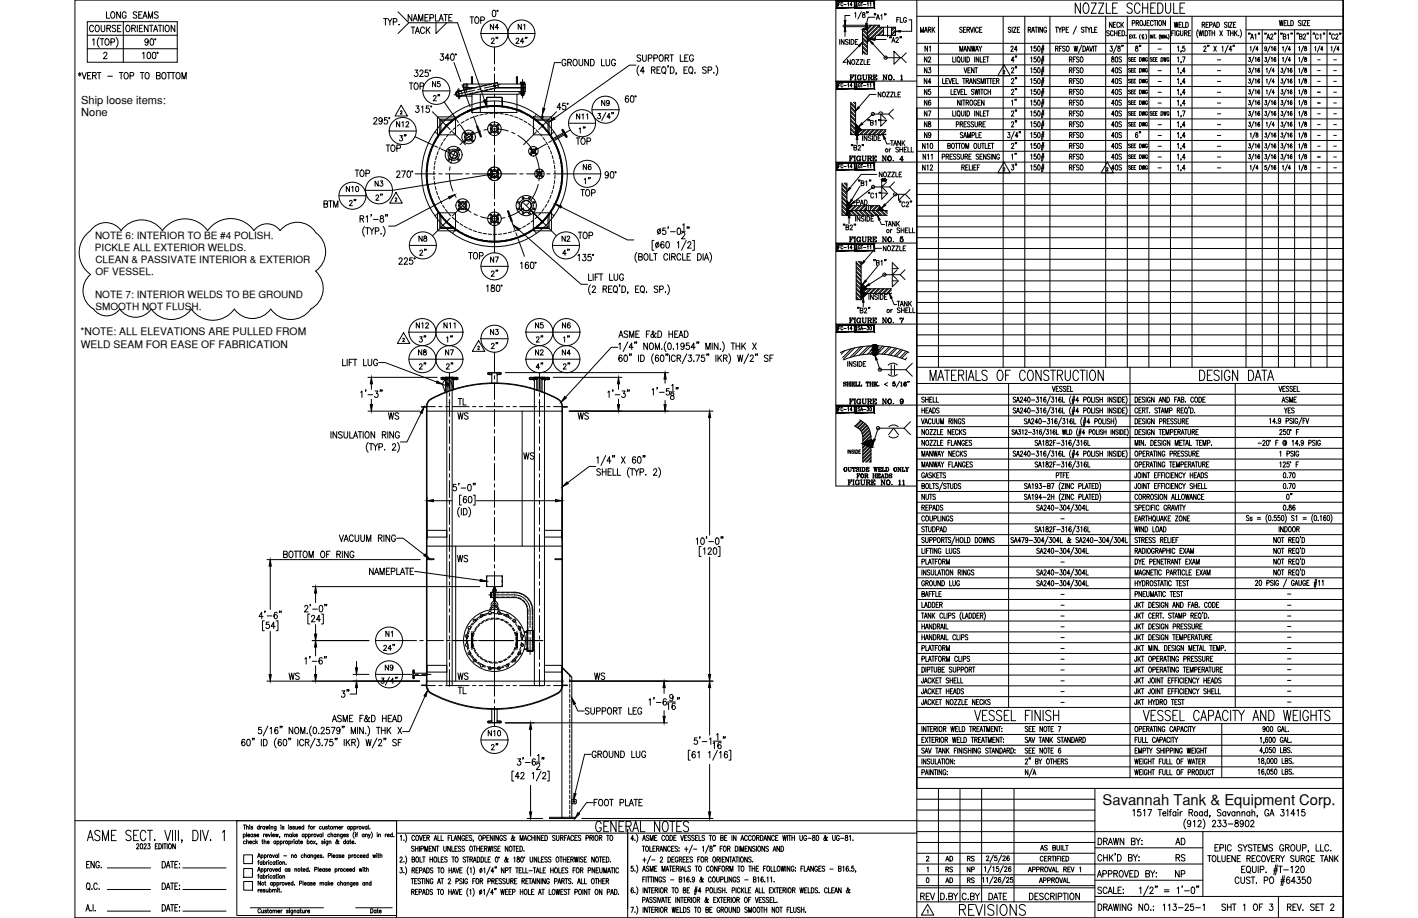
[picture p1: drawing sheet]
<svg xmlns="http://www.w3.org/2000/svg" width="432mm" height="279mm" viewBox="0 0 432 279" stroke-linecap="round" stroke-linejoin="round" font-family="sans-serif">
<defs><g id="words">
<text font-size="6.6" x="291.4" y="279.8">REVISIONS</text>
<text font-size="5.7" x="103" y="213.4">3&quot;</text>
<g font-size="5.3">
<text x="26.5" y="10.9">COURSE</text>
<text x="142.2" y="8.5">TOP</text>
<text x="123.8" y="28.6">TOP</text>
<text x="174.6" y="45.2">TOP</text>
<text x="107.2" y="55">TOP</text>
<text x="109.7" y="63.9" transform="rotate(-90 109.7 63.9)">2&quot;</text>
<text x="176" y="61">TOP</text>
<text x="141.8" y="80.1">TOP</text>
<text x="170.4" y="79">4&quot;</text>
<text x="152.8" y="85.4" transform="rotate(-90 152.8 85.4)">2&quot;</text>
<text x="126.6" y="105.5">3&quot;</text>
<text x="138.6" y="124.5">TL</text>
<text x="158.8" y="141.1">WS</text>
<text x="87.1" y="208.1">WS</text>
<text x="138.6" y="208.1">WS</text>
<text x="180.3" y="208.1">WS</text>
<text x="138.6" y="212.4">TL</text>
<text x="279.4" y="275.2">REV</text>
</g>
<g font-size="4.9">
<text x="31.4" y="6.7">LONG SEAMS</text>
<text x="124.2" y="11.3">TACK</text>
<text x="148.5" y="10.2">N4</text>
<text x="157" y="10.2">N1</text>
<text x="148.5" y="14.5">2&quot;</text>
<text x="156.3" y="14.5">24&quot;</text>
<text x="280.8" y="16.9">N1</text>
<text x="306.9" y="16.9">24</text>
<text x="170.4" y="21.2">GROUND LUG</text>
<text x="306.9" y="20.1">4&quot;</text>
<text x="306.9" y="23.3">2&quot;</text>
<text x="280.5" y="26.8">N4</text>
<text x="306.9" y="30">2&quot;</text>
<text x="337.6" y="26.8">40S</text>
<text x="130.9" y="31.8">2&quot;</text>
<text x="182.4" y="33.5">N9</text>
<text x="119.9" y="39.9">N12</text>
<text x="175.3" y="41.6">1&quot;</text>
<text x="280.5" y="39.9">N8</text>
<text x="280.5" y="36.7">N7</text>
<text x="306.9" y="39.9">2&quot;</text>
<text x="337.6" y="36.7">40S</text>
<text x="337.6" y="39.9">40S</text>
<text x="116.8" y="47.3">TOP</text>
<text x="120.6" y="44.1">3&quot;</text>
<text x="280.1" y="46.6">N10</text>
<text x="310.8" y="46.6" transform="rotate(-90 310.8 46.6)">2&quot;</text>
<text x="337.6" y="46.6">40S</text>
<text x="176.7" y="52.9">N6</text>
<text x="306.9" y="52.9">3&quot;</text>
<text x="337.6" y="49.7">40S</text>
<text x="104.4" y="59.6">N10</text>
<text x="181" y="57.2" transform="rotate(-90 181 57.2)">1&quot;</text>
<text x="97.7" y="64.2">BTM</text>
<text x="113.6" y="62.1">2&quot;</text>
<text x="126.6" y="74.8">N8</text>
<text x="170.4" y="74.8">N2</text>
<text x="175.3" y="73.7">TOP</text>
<text x="130.9" y="79" transform="rotate(-90 130.9 79)">2&quot;</text>
<text x="148.5" y="81.1">N7</text>
<text x="125.9" y="101.2">N12</text>
<text x="134.4" y="101.2">N11</text>
<text x="162.3" y="101.2">N5</text>
<text x="170.4" y="101.2">N6</text>
<text x="139" y="105.5" transform="rotate(-90 139 105.5)">1&quot;</text>
<text x="148.5" y="107.2">2&quot;</text>
<text x="174.6" y="105.5" transform="rotate(-90 174.6 105.5)">1&quot;</text>
<text x="126.6" y="109.4">N8</text>
<text x="126.6" y="113.6">2&quot;</text>
<text x="134.8" y="109.4">N7</text>
<text x="139" y="113.6" transform="rotate(-90 139 113.6)">2&quot;</text>
<text x="162.3" y="109.4">N2</text>
<text x="162.3" y="113.6">4&quot;</text>
<text x="170.4" y="109.4">N4</text>
<text x="170.7" y="113.6">2&quot;</text>
<text x="117.5" y="128.8">WS</text>
<text x="138.6" y="128.8">WS</text>
<text x="175.3" y="128.8">WS</text>
<text x="390.2" y="127">YES</text>
<text x="394.8" y="153.1" transform="rotate(-90 394.8 153.1)">0&quot;</text>
<text x="138.3" y="172.2">WS</text>
<text x="120.6" y="195.1" transform="rotate(-90 120.6 195.1)">N1</text>
<text x="116.4" y="205.3">N9</text>
<text x="148.5" y="229.3">2&quot;</text>
<text x="357" y="258.2">AD</text>
<text x="357.4" y="263.2">RS</text>
<text x="357" y="268.1">NP</text>
</g>
<text font-size="4.5" x="335.7" y="244.9">Savannah Tank &amp; Equipment Corp.</text>
<g font-size="4.4">
<text x="272.3" y="8.1">FLG</text>
<text x="279.4" y="10.9">MARK</text>
<text x="336.9" y="9.5">NECK</text>
<text x="356.7" y="9.5">WELD</text>
<text x="348.5" y="16.9" transform="rotate(-90 348.5 16.9)">8&quot;</text>
<text x="280.5" y="23.3">N3</text>
<text x="280.5" y="20.1">N2</text>
<text x="337.6" y="20.1">80S</text>
<text x="337.6" y="23.3">40S</text>
<text x="130.9" y="27.5">N5</text>
<text x="280.5" y="30">N5</text>
<text x="337.6" y="30">40S</text>
<text x="280.5" y="33.2">N6</text>
<text x="310.8" y="33.2" transform="rotate(-90 310.8 33.2)">1&quot;</text>
<text x="337.6" y="33.2">40S</text>
<text x="174.6" y="37.4">N11</text>
<text x="270.2" y="45.5">TANK</text>
<text x="280.5" y="43">N9</text>
<text x="337.6" y="43">40S</text>
<text x="348.5" y="43" transform="rotate(-90 348.5 43)">6&quot;</text>
<text x="280.1" y="52.9">N12</text>
<text x="310.8" y="49.7" transform="rotate(-90 310.8 49.7)">1&quot;</text>
<text x="337.6" y="52.9">40S</text>
<text x="113.2" y="57.9">N3</text>
<text x="260" y="63.5">PAD</text>
<text x="148.5" y="103">N3</text>
<text x="147.8" y="225.1">N10</text>
<text x="287.2" y="263.2">AD</text>
<text x="293.9" y="263.2">RS</text>
<text x="287.2" y="269.9">AD</text>
<text x="287.2" y="266.7">RS</text>
<text x="293.5" y="266.7">NP</text>
<text x="293.9" y="269.9">RS</text>
</g>
<g font-size="3.4">
<text x="24.7" y="31.7">Ship loose items:</text>
<text x="24.7" y="35.5">None</text>
</g>
<g font-size="3.2">
<text x="24.5" y="102">*NOTE: ALL ELEVATIONS ARE PULLED FROM</text>
<text x="24.6" y="105.9">WELD SEAM FOR EASE OF FABRICATION</text>
</g>
<g font-size="3">
<text x="28.9" y="76.4">PICKLE ALL EXTERIOR WELDS.</text>
<text x="29" y="72.8">NOTE 6: INTERIOR TO BE #4 POLISH.</text>
<text x="29" y="80">CLEAN &amp; PASSIVATE INTERIOR &amp; EXTERIOR</text>
<text x="29.1" y="83.6">OF VESSEL.</text>
<text x="29" y="90.7">NOTE 7: INTERIOR WELDS TO BE GROUND</text>
<text x="29" y="94.3">SMOOTH NOT FLUSH.</text>
</g>
<g font-size="2.6">
<text x="351.7" y="16.2">-</text>
<text x="351.7" y="22.6">-</text>
<text x="369.7" y="19.4">-</text>
<text x="369.7" y="22.6">-</text>
<text x="400.4" y="19.4">-</text>
<text x="400.4" y="22.6">-</text>
<text x="405.3" y="19.4">-</text>
<text x="405.3" y="22.6">-</text>
<text x="351.7" y="26.1">-</text>
<text x="351.7" y="29.3">-</text>
<text x="369.7" y="26.1">-</text>
<text x="369.7" y="29.3">-</text>
<text x="400.4" y="26.1">-</text>
<text x="400.4" y="29.3">-</text>
<text x="405.3" y="26.1">-</text>
<text x="405.3" y="29.3">-</text>
<text x="351.7" y="32.5">-</text>
<text x="369.7" y="32.5">-</text>
<text x="369.7" y="36">-</text>
<text x="400.4" y="32.5">-</text>
<text x="400.4" y="36">-</text>
<text x="405.3" y="32.5">-</text>
<text x="405.3" y="36">-</text>
<text x="351.7" y="39.2">-</text>
<text x="369.7" y="39.2">-</text>
<text x="400.4" y="39.2">-</text>
<text x="405.3" y="39.2">-</text>
<text x="351.7" y="42.3">-</text>
<text x="351.7" y="45.9">-</text>
<text x="369.7" y="42.3">-</text>
<text x="369.7" y="45.9">-</text>
<text x="400.4" y="42.3">-</text>
<text x="400.4" y="45.9">-</text>
<text x="405.3" y="42.3">-</text>
<text x="405.3" y="45.9">-</text>
<text x="351.7" y="52.2">-</text>
<text x="351.7" y="49">-</text>
<text x="369.7" y="52.2">-</text>
<text x="369.7" y="49">-</text>
<text x="400.4" y="52.2">-</text>
<text x="400.4" y="49">-</text>
<text x="405.3" y="52.2">-</text>
<text x="405.3" y="49">-</text>
<text x="322.1" y="159.1">-</text>
<text x="322.1" y="172.2">-</text>
<text x="322.1" y="182">-</text>
<text x="322.1" y="185.6">-</text>
<text x="391.2" y="182">-</text>
<text x="391.2" y="185.6">-</text>
<text x="322.1" y="188.7">-</text>
<text x="322.1" y="191.9">-</text>
<text x="391.2" y="188.7">-</text>
<text x="391.2" y="191.9">-</text>
<text x="322.1" y="195.4">-</text>
<text x="391.2" y="195.1">-</text>
<text x="322.1" y="198.6">-</text>
<text x="322.1" y="201.8">-</text>
<text x="391.2" y="198.6">-</text>
<text x="391.2" y="201.8">-</text>
<text x="322.1" y="205.3">-</text>
<text x="322.1" y="208.5">-</text>
<text x="391.2" y="208.5">-</text>
<text x="391.2" y="205">-</text>
<text x="322.1" y="214.8">-</text>
<text x="322.1" y="211.7">-</text>
<text x="391.2" y="211.7">-</text>
<text x="391.2" y="214.8">-</text>
</g>
</g></defs>
<!-- layer: 0 -->
<g fill="none" stroke="#000" stroke-width=".3">
<path d="M254.5 0v147.9h24.7M279.2 0v240v-207.1h129.8M279.2 19.7h129.8M279.2 16.5h129.8M279.2 13.2h129.8M279.2 5h129.8M285.8 5v106.8M305.5 5v106.8M312.1 5v106.8M319.7 5v106.8M336.7 5v106.8M343.3 5v106.8"/>
<path d="M343.3 9.1h13.1M349.8 9.1v102.7M356.4 5v106.8M363 5v106.8M379.4 5v106.8M379.4 9.1h29.6M384.4 9.1v102.7M389.3 9.1v102.7M394.2 9.1v102.7M399.2 9.1v102.7M404.1 9.1v102.7M409 0v279.4v-279.4h-386.2v279.4h386.2"/>
<path d="M254.5 24.7h24.7M279.2 39.5h129.8M279.2 36.2h129.8M279.2 29.6h129.8M279.2 26.3h129.8M279.2 23h129.8M254.5 49.3h154.5M279.2 59.2h129.8M279.2 55.9h129.8M279.2 52.6h129.8M279.2 46h129.8M279.2 42.8h129.8"/>
<path d="M254.5 74h24.7M279.2 78.9h129.8M279.2 75.6h129.8M279.2 72.3h129.8M279.2 69h129.8M279.2 65.8h129.8M279.2 62.5h129.8M254.5 98.6h154.5M279.2 82.2h129.8M279.2 85.5h129.8M279.2 88.8h129.8M279.2 92.1h129.8"/>
<path d="M279.2 95.4h129.8M279.2 108.5h129.8M279.2 101.9h129.8M279.2 105.2h129.8M279.2 116.7h129.8M279.2 111.8h129.8M279.2 120h129.8M307.1 116.7v98.6M344.1 111.8v124.9M376.2 116.7v98.6M254.5 123.3h154.5M279.2 139.7h129.8"/>
<path d="M279.2 136.4h129.8M279.2 133.1h129.8M279.2 126.6h129.8M279.2 129.9h129.8M279.2 159.4h129.8M279.2 156.1h129.8M279.2 152.9h129.8M279.2 149.6h129.8M279.2 146.3h129.8M279.2 143h129.8M279.2 162.7h129.8M279.2 166h129.8"/>
<path d="M279.2 169.3h129.8M279.2 172.6h129.8M279.2 175.9h129.8M279.2 179.2h129.8M279.2 182.5h129.8M279.2 185.7h129.8M279.2 189h129.8M279.2 192.3h129.8M279.2 195.6h129.8M279.2 198.9h129.8M279.2 202.2h129.8M279.2 205.5h129.8"/>
<path d="M279.2 208.7h129.8M279.2 212h129.8M279.2 215.3h129.8M279.2 236.7h129.8M279.2 233.4h129.8M279.2 230.1h129.8M279.2 226.8h129.8M279.2 223.5h129.8M279.2 220.2h129.8M285.8 240v34.5M292.3 240v34.5M298.9 240v34.5"/>
<path d="M308.8 240v34.5M333.4 240v39.4M372 220.2v16.5M409 240h-129.8v39.4M22.8 249.8h256.4M72.1 249.8h48.7v28.8h-48.7zM74.1 254l.1-.1a.37 .37 0 0 1 .5 .4 .37 .37 0 0 1-.6 .2M74.1 251.1h.7M74.1 253.9v1.2M74.5 251.1v1.3M74.7 256.1a.36 .36 0 0 0-.5 0 .36 .36 0 0 0 0 .5 .36 .36 0 0 0 .5 0M75.1 251.8l.5-.2v.8"/>
<path d="M75.1 256.2l.5-.2v.8M75.1 251.1v1.3M75.1 253.4v1.3M75.1 255.5v1.3M75.4 254.2h.7l-.2-.3a.37 .37 0 0 0-.5 .4 .37 .37 0 0 0 .7 .2M76 256.3h.6l-.1-.3a.37 .37 0 0 0-.5 .4 .37 .37 0 0 0 .6 .2M76 251.2h.1M76.1 251.6v.8M77 251.7l-.2-.2-.4 .2 .5 .3v.3l-.5-.1M77 254l-.1-.1a.37 .37 0 0 0-.6 .4 .37 .37 0 0 0 .7 .2M77 253.9v.8M77.5 256.1a.36 .36 0 0 0-.5 0 .36 .36 0 0 0 0 .5 .36 .36 0 0 0 .5 0"/>
<path d="M77.9 254l-.5-.1v.3l.5 .3-.2 .2-.4-.2M77.9 255.5v1.3M78.1 256.3l.3 .5M78.2 254.2h.6v-.2a.36 .36 0 0 0-.5 0 .36 .36 0 0 0 0 .5 .36 .36 0 0 0 .5 0M78.4 256l-.5 .6M79 251.7l-.2-.1a.37 .37 0 0 0-.5 .4 .37 .37 0 0 0 .7 .2M79 251.1v1.3M79.4 251.5v.9M79.7 256h.4M79.8 251.5l-.4 .4M79.9 255.5v1.1l.2 .2M80.2 253.9v.8"/>
<path d="M80.4 256.2l.5-.2 .1 .8M80.4 255.5v1.3M80.6 251.7l-.1-.1a.37 .37 0 0 0-.5 .4 .37 .37 0 0 0 .6 .2M80.6 251.5v.9M80.6 253.9l-.4 .3M80.8 254.2h.6v-.3a.37 .37 0 0 0-.6 .4 .37 .37 0 0 0 .6 .2M80.9 251.5l.3 .9 .2-.9 .2 .9 .2-.9M81.4 256.3h.6l-.1-.2a.35 .35 0 0 0-.5 .1 .35 .35 0 0 0 .1 .5 .35 .35 0 0 0 .5-.1M81.7 253.9l.3 .8 .3-.8M82.1 251.2h.1M82.1 251.6v.8M82.5 251.8l.5-.2 .1 .8"/>
<path d="M82.5 251.5v.9M82.6 253.5h.1M82.6 253.9v.8M83 254.2h.6l-.1-.3a.37 .37 0 0 0-.5 .4 .37 .37 0 0 0 .6 .2M83.9 253.9l.2 .8 .2-.8 .2 .8 .2-.8M84 256.1a.36 .36 0 0 0-.5 0 .36 .36 0 0 0 0 .5 .36 .36 0 0 0 .5 0M84 256v.8M84.1 251.5l-.1 1.2h-.4M84.1 251.7a.36 .36 0 0 0-.5 0 .36 .36 0 0 0 0 .5 .36 .36 0 0 0 .5 0M84.4 256.1a.36 .36 0 0 1 .5 0 .36 .36 0 0 1 0 .5 .36 .36 0 0 1-.5 0M84.4 256v1.2M84.9 259.8v1.2"/>
<path d="M85.2 254.6l-.1 .4M85.3 256.1l.1-.1a.37 .37 0 0 1 .6 .4 .37 .37 0 0 1-.7 .2M85.3 256v1.2M85.5 251.2h.1M85.6 251.6v.8M86.3 256v.8M86.5 251.7l-.2-.2-.4 .2 .5 .3v.3l-.5-.1M86.7 254.1l.5-.2v.8M86.7 253.9v.8M86.7 256l-.4 .3M87.2 254.1l.5-.2 .1 .8M87.8 251.2h.1"/>
<path d="M87.9 251.6v.8M87.9 256.1a.36 .36 0 0 1 .6 0 .36 .36 0 0 1 0 .5 .36 .36 0 0 1-.6 0M87.9 256v1.2M88.8 254l-.1-.1a.37 .37 0 0 0-.5 .4 .37 .37 0 0 0 .6 .2M88.8 253.9v.8M88.8 251.7l-.2-.2-.4 .2 .6 .3v.3l-.6-.1M88.9 256v.8M89.2 253.4v1.3M89.3 256l-.4 .3M89.4 254.2l.3 .5M89.5 255.6h.1M89.6 256v.8"/>
<path d="M89.7 251.7l-.2-.2-.4 .2 .5 .3v.3l-.5-.1M89.7 253.9l-.5 .6M90 254.2h.6l-.1-.3a.37 .37 0 0 0-.5 .4 .37 .37 0 0 0 .6 .2M90 251.5l.1 .8 .5-.2M90.6 256.1l-.2-.1a.37 .37 0 0 0-.5 .4 .37 .37 0 0 0 .7 .2M90.6 256v.8M90.6 251.5v.9M90.9 256h.3M91 251.9h.6l-.1-.3a.37 .37 0 0 0-.6 .4 .37 .37 0 0 0 .7 .2M91 255.5v1.1l.3 .2M91.5 256.3h.6v-.2a.35 .35 0 0 0-.5 .1 .35 .35 0 0 0 0 .5 .35 .35 0 0 0 .5-.1M92.5 251.7a.36 .36 0 0 0-.5 0 .36 .36 0 0 0 0 .5 .36 .36 0 0 0 .5 0"/>
<path d="M92.5 251.1v1.3M92.6 254l-.1-.1a.37 .37 0 0 0-.5 .4 .37 .37 0 0 0 .6 .2M92.6 253.9v.8M92.7 259.8v1.2M93 254l.1-.1a.37 .37 0 0 1 .5 .4 .37 .37 0 0 1-.6 .2M93 253.9v1.2M93.6 256.1a.36 .36 0 0 1 .5 0 .36 .36 0 0 1 0 .5 .36 .36 0 0 1-.5 0M93.6 255.5v1.3M93.9 251.5h.3M94 254l.1-.1a.37 .37 0 0 1 .5 .4 .37 .37 0 0 1-.6 .2M94 253.9v1.2M94.3 251.1l-.3 .2v1.1"/>
<path d="M95 253.9v.8M95.4 253.9l-.4 .3M95.5 256l.5 .8M95.6 251.5v.9M96 251.5l-.4 .4M96 256l-.5 .8M96.5 253.9l.3 .8 .3-.8M96.5 256.8l-.1 .2M97.9 251.7l-.2-.1a.37 .37 0 0 0-.5 .4 .37 .37 0 0 0 .7 .2M98 254l-.1-.1a.37 .37 0 0 0-.6 .4 .37 .37 0 0 0 .7 .2M98 253.9v.8M98.2 251.5l.1 .8 .5-.2"/>
<path d="M98.4 253.4v1.3M98.5 256.1l-.2-.1-.4 .1 .5 .4v.3l-.5-.2M98.8 251.5v.9M98.8 255.6h.1M98.8 256v.8M99.7 251.7l-.2-.2-.4 .2 .6 .3v.3l-.6-.1M99.8 256v1.1l-.5 .1M99.8 256.1a.36 .36 0 0 0-.5 0 .36 .36 0 0 0 0 .5 .36 .36 0 0 0 .5 0M99.9 251.5h.4M100.1 251.1v1l.3 .3M100.2 256.2l.5-.2 .1 .8M100.2 256v.8"/>
<path d="M100.4 254l-.1-.1a.37 .37 0 0 0-.5 .4 .37 .37 0 0 0 .6 .2M100.8 254.1l.5-.2v.8M100.8 253.4v1.3M101 259.8v1.2M101.6 251.8l.6-.2v.8M101.6 251.5v.9M102.2 251.8l.5-.2 .1 .8M102.3 254l-.1-.1a.37 .37 0 0 0-.5 .4 .37 .37 0 0 0 .6 .2M102.3 253.9v.8M102.7 254.1l.5-.2 .1 .8M102.7 253.9v.8M103.1 251.9h.6v-.2a.35 .35 0 0 0-.5 0 .35 .35 0 0 0 0 .5 .35 .35 0 0 0 .5 0"/>
<path d="M103.2 256.1l-.1-.1a.74 .74 0 0 1-.8 .8v-.5l.5-.5-.2-.3-.1 .5 .5 .8 .2-.1M104.1 251.5v.9M104.2 253.9v1.1l-.4 .1M104.2 254l-.1-.1a.37 .37 0 0 0-.5 .4 .37 .37 0 0 0 .6 .2M104.5 251.5l-.4 .4M104.6 254.2h.6l-.1-.3a.37 .37 0 0 0-.5 .4 .37 .37 0 0 0 .6 .2M105.2 256.1a.36 .36 0 0 0-.5 0 .36 .36 0 0 0 0 .5 .36 .36 0 0 0 .5 0M105.2 255.5v1.3M106.1 254l-.5-.1v.3l.5 .3-.2 .2-.4-.2M106.2 256.1a.36 .36 0 0 0-.5 0 .36 .36 0 0 0 0 .5 .36 .36 0 0 0 .5 0M106.2 256v.8M106.4 251.7l-.1-.1a.37 .37 0 0 0-.5 .4 .37 .37 0 0 0 .6 .2"/>
<path d="M106.4 251.5v.9M106.5 256h.3M106.6 255.5v1.1l.3 .2M106.8 251.7l.1-.1a.37 .37 0 0 1 .5 .4 .37 .37 0 0 1-.6 .2M106.8 251.5v1.3M107.2 256.3h.6l-.1-.2a.35 .35 0 0 0-.5 .1 .35 .35 0 0 0 .1 .4 .35 .35 0 0 0 .5 0M107.8 251.7a.36 .36 0 0 1 .5 0 .36 .36 0 0 1 0 .5 .36 .36 0 0 1-.5 0M107.8 251.5v1.3M107.9 253.2a1.45 1.45 0 0 0 0 1.9M108.2 256.7h.1M108.2 253.5h.1M108.2 253.9v.8"/>
<path d="M108.5 253.9h.4M108.7 251.5v.9M108.9 253.4l-.2 .3v1M109.2 251.5l-.5 .4M110.3 251.5l.3 .9 .3-.9M110.9 254l-.1-.1a.37 .37 0 0 0-.5 .4 .37 .37 0 0 0 .6 .2M110.9 253.9v.8M111.3 254.1l.5-.2 .1 .8M111.3 253.9v.8M111.8 251.7a.36 .36 0 0 0-.6 0 .36 .36 0 0 0 0 .5 .36 .36 0 0 0 .6 0M111.8 251.5v.9M112.1 259.8v1.2"/>
<path d="M112.2 253.9l.3 .8 .3-.8M112.2 251.1v1.3M112.5 254.7l-.4 .4M112.6 252.2h.1M113 253.2a1.45 1.45 0 0 1 0 1.9M114.7 259.8h.1M114.8 253.5h.1M114.9 253.9v.8M115.2 259.8v1l.2 .2M115.3 254.1l.5-.2v.8M115.3 253.9v.8M115.7 259.8v1.2"/>
<path d="M117.3 253.9v.8M117.7 253.9l-.4 .3M117.9 254.2h.7l-.2-.3a.37 .37 0 0 0-.5 .4 .37 .37 0 0 0 .7 .2M119.5 254l-.1-.1a.37 .37 0 0 0-.6 .4 .37 .37 0 0 0 .7 .2M119.5 253.4v1.3M119.9 254.6h.1M120.8 253.6h158.4M120.8 249.8v29.6M191.1 252.4v27M279.2 243.2h54.2M279.2 246.5h54.2M279.2 249.8h54.2"/>
<path d="M279.2 256.4h54.2M279.2 259.7h54.2M279.2 253.1h129.8M333.4 258h32.9M366.3 253.1v19.7M74.2 268.3h2.7v2.6h-2.7zM74.2 264.4h2.7v2.6h-2.7zM74.2 260.2h2.7v2.6h-2.7zM76.2 276.3h22.3M78.4 261l.4-1.2 .5 1.2M78.4 265.2l.4-1.2 .5 1.2M78.5 262.3h.3"/>
<path d="M78.5 266.5h.3M78.6 260.6h.5M78.6 264.8h.5M78.6 270.7v.8M78.9 261.9l-.2 .2v1M78.9 266.1l-.2 .2v1M79 270.7l-.4 .4M79.2 271.1h.6l-.1-.4a.37 .37 0 0 0-.5 .4 .37 .37 0 0 0 .6 .3M79.3 268.2v1.2l-.7-1.2v1.2M79.3 276.9a.39 .39 0 0 0-.5-.3 .39 .39 0 0 0-.3 .5v.3a.39 .39 0 0 0 .3 .5 .39 .39 0 0 0 .5-.4M79.5 260.4l.1-.2a.36 .36 0 0 1 .5 .4 .36 .36 0 0 1-.6 .2M79.5 264.6l.1-.2a.37 .37 0 0 1 .5 .4 .37 .37 0 0 1-.6 .2"/>
<path d="M79.5 260.2v1.2M79.5 264.4v1.2M79.7 277v.8l.5-.2M79.8 262.5a.35 .35 0 0 0-.5-.1 .35 .35 0 0 0 0 .6 .35 .35 0 0 0 .5-.1M79.8 266.7a.36 .36 0 0 0-.5-.1 .36 .36 0 0 0 0 .6 .36 .36 0 0 0 .5-.1M79.8 262.3v.8M79.8 266.5v.8M80.2 262.5a.35 .35 0 0 1 .5-.1 .35 .35 0 0 1 0 .6 .35 .35 0 0 1-.5-.1M80.2 266.7a.36 .36 0 0 1 .5-.1 .36 .36 0 0 1 0 .6 .36 .36 0 0 1-.5-.1M80.2 261.9v1.2M80.2 266.1v1.2M80.2 277v.9"/>
<path d="M80.5 260.4l.1-.2a.37 .37 0 0 1 .5 .4 .37 .37 0 0 1-.6 .2M80.5 264.6l.1-.2a.37 .37 0 0 1 .5 .4 .37 .37 0 0 1-.6 .2M80.5 260.2v1.2M80.5 264.4v1.2M80.6 268.6h.3M80.7 270.9l-.5-.2v.3l.5 .4-.2 .1-.4-.1M80.8 268.2v1l.2 .2M81 270.7l.1 .8 .5-.2M81.2 277.2l-.3-.2-.3 .2 .5 .3v.3l-.5-.1M81.2 262.3v.8M81.2 266.5v.8M81.4 277h.4"/>
<path d="M81.4 260.2v.8M81.4 264.4v.8M81.6 262.3l-.4 .3M81.6 266.5l-.4 .3M81.6 276.6v1l.2 .3M81.6 270.7v.8M81.8 261.9h.1M81.8 266.1h.1M81.8 262.3v.8M81.8 266.6v.7M81.9 260.2l-.5 .3M81.9 264.4l-.5 .4"/>
<path d="M82 270.9l.1-.2a.37 .37 0 0 1 .5 .4 .37 .37 0 0 1-.6 .3M82 270.3v1.2M82.8 262.5a.35 .35 0 0 0-.5-.1 .35 .35 0 0 0 0 .6 .35 .35 0 0 0 .5-.1M82.8 266.7l-.1-.1a.37 .37 0 0 0-.5 .3 .37 .37 0 0 0 .6 .2M82.9 268.8a.35 .35 0 0 0-.5 0 .35 .35 0 0 0 0 .5 .35 .35 0 0 0 .5-.1M82.9 268.6v.8M83 260.2l.3 .8 .3-.8M83 264.4l.3 .8 .3-.8M83 270.9l.5-.2v.8M83 270.7v.8M83.1 277.2l.5-.1 .1 .8M83.1 277v.9"/>
<path d="M83.4 268.8a.35 .35 0 0 1 .5 0 .35 .35 0 0 1 0 .5 .35 .35 0 0 1-.5-.1M83.4 268.6v1.3M83.5 270.9l.6-.2v.8M83.7 277.2l.5-.1v.8M83.7 262.5a.35 .35 0 0 0-.5-.1 .35 .35 0 0 0 0 .6 .35 .35 0 0 0 .5-.1M83.7 266.7a.36 .36 0 0 0-.5-.1 .36 .36 0 0 0 0 .6 .36 .36 0 0 0 .5-.1M83.7 262.3v.8M83.7 266.5v.8M83.9 264.8h.6l-.1-.4a.37 .37 0 0 0-.5 .4 .37 .37 0 0 0 .6 .2M84 262.3h.4M84 266.5h.4M84.2 261.9v1l.2 .2"/>
<path d="M84.2 266.1v1l.2 .2M84.3 268.8a.35 .35 0 0 1 .5 0 .35 .35 0 0 1 0 .5 .35 .35 0 0 1-.5-.1M84.3 268.6v1.3M84.5 260.4a.36 .36 0 0 0-.5-.1 .36 .36 0 0 0 0 .5 .36 .36 0 0 0 .5 0M84.5 260.2v.8M84.5 270.3h.1M84.5 270.7v.8M84.6 277.4h.6l-.1-.3a.36 .36 0 0 0-.5 .1 .36 .36 0 0 0 .1 .5 .36 .36 0 0 0 .5 0M84.7 261.9h.1M84.7 266.1h.1M84.7 262.3v.8M84.7 266.6v.7"/>
<path d="M84.8 270.7h.4M85 270.3v1l.2 .2M85.3 268.6v.8M85.4 264.6l-.1-.2a.37 .37 0 0 0-.5 .4 .37 .37 0 0 0 .6 .2M85.4 264v1.2M85.6 277v.9M85.6 271.4h.1M85.7 268.6l-.4 .3M86 277l-.4 .4M86.1 262.5l.5-.2 .1 .8M86.1 266.7l.5-.1 .1 .7M86.1 262.3v.8"/>
<path d="M86.1 266.5v.8M86.4 260.5h.9M86.8 268.6l.3 .8 .3-.8M87.1 263h.1M87.4 264.6l-.1-.2a.37 .37 0 0 0-.5 .4 .37 .37 0 0 0 .6 .2M87.4 264.4v.8M87.7 268.9h.6a.31 .31 0 0 0-.3-.3 .31 .31 0 0 0-.3 .3l.2 .5 .4-.2M87.8 277.2l-.2-.2-.4 .2 .5 .3v.3l-.5-.1M88.1 276.6h.1M88.2 277.1v.8M88.3 264.6l-.5-.2v.3l.5 .3-.1 .2-.4-.2M88.8 260.4l.5-.2v.8"/>
<path d="M88.8 260.2v.8M89.1 277v1.2h-.4M89.1 277.2a.35 .35 0 0 0-.5 0 .35 .35 0 0 0 0 .5 .35 .35 0 0 0 .5 0M89.2 268.8a.35 .35 0 0 0-.5 0 .35 .35 0 0 0 0 .5 .35 .35 0 0 0 .5-.1M89.2 268.2v1.2M89.5 277.2l.5-.1 .1 .8M89.5 277v.9M89.7 269.3h.1M89.8 264.6l.5-.2v.8M89.8 264.4v.8M91.1 277.2l-.1-.1a.36 .36 0 0 0-.6 .4 .36 .36 0 0 0 .7 .2M91.1 277v.9"/>
<path d="M91.2 268.8h.6l.1-.5-.7-.1v1.2M91.4 277h.3M91.5 276.6v1l.3 .3M91.6 264.4h.4M91.8 264v1l.2 .2M92.1 277v.8l.5-.2M92.3 264.8h.6l-.1-.4a.37 .37 0 0 0-.5 .4 .37 .37 0 0 0 .6 .2M92.3 268.2v1.2M92.4 260.4a.36 .36 0 0 0-.6-.1 .36 .36 0 0 0 0 .5 .36 .36 0 0 0 .6 0M92.6 268.9h.7a.31 .31 0 0 0-.3-.3 .31 .31 0 0 0-.4 .3l.3 .5 .4-.2M92.6 277v.9M92.7 260.4l.5-.2 .1 .8"/>
<path d="M93 277v.9M93.5 277l-.5 .4M93.7 277.4h.6l-.1-.3a.36 .36 0 0 0-.5 .1 .36 .36 0 0 0 .1 .5 .36 .36 0 0 0 .5 0M93.8 264.6l-.1-.2a.37 .37 0 0 0-.5 .4 .37 .37 0 0 0 .6 .2M93.8 264v1.2M94.2 268.8a.35 .35 0 0 0-.5 0 .35 .35 0 0 0 0 .5 .35 .35 0 0 0 .5-.1M94.2 268.6v.8M94.2 260.4a.36 .36 0 0 0-.5-.1 .36 .36 0 0 0 0 .5 .36 .36 0 0 0 .5 0M94.3 265.1h.1M94.2 260.2v.8M94.6 260.4l.5-.2 .1 .8M94.6 260.2v.8"/>
<path d="M95.1 268.8l-.5-.2 .5 .6-.2 .2-.4-.2M95.4 268.9h.6v-.2a.36 .36 0 0 0-.5 .1 .36 .36 0 0 0 0 .5 .36 .36 0 0 0 .5-.1M95.8 264.6h.6v-.6h-.6v1.2M96.2 260.2l-.1 1.1-.4 .1M96.2 260.4a.36 .36 0 0 0-.5-.1 .36 .36 0 0 0 0 .5 .36 .36 0 0 0 .5 0M96.5 260.5h.6v-.2a.36 .36 0 0 0-.5 .1 .36 .36 0 0 0 0 .4 .36 .36 0 0 0 .5 0M96.9 264v1.2M97.2 264.8h.7l-.2-.4a.37 .37 0 0 0-.5 .4 .37 .37 0 0 0 .7 .2M97.5 268.8l.5-.2v.8M97.5 268.6v.8M98 260.4l-.2-.2-.3 .2 .5 .2v.4l-.5-.2M98 268.8l.5-.2 .1 .8"/>
<path d="M98.4 260.9h.1M98.8 264.6l-.1-.2a.37 .37 0 0 0-.5 .4 .37 .37 0 0 0 .6 .2M98.8 264.4v.8M99.5 268.8a.35 .35 0 0 0-.5 0 .35 .35 0 0 0 0 .5 .35 .35 0 0 0 .5-.1M99.5 268.6v.8M99.7 264.6l-.5-.2v.3l.5 .3-.2 .2-.4-.2M99.9 260.4h.7v-.5l-.7-.1v1.2M99.9 268.2v1.2M100 264.8h.6l-.1-.4a.37 .37 0 0 0-.5 .4 .37 .37 0 0 0 .6 .2M100.2 268.9l.3 .5M100.5 268.6l-.6 .6M100.8 268.9h.6a.31 .31 0 0 0-.3-.3 .31 .31 0 0 0-.3 .3l.2 .5 .4-.2"/>
<path d="M101.4 260.5h.6l-.1-.2a.36 .36 0 0 0-.4 .1 .36 .36 0 0 0 0 .5 .36 .36 0 0 0 .5-.1M102 264.6l.2-.2a.37 .37 0 0 1 .5 .4 .37 .37 0 0 1-.7 .2M102 264.4v1.2M102.9 260.4l-.1-.2a.36 .36 0 0 0-.5 .4 .36 .36 0 0 0 .6 .2M102.9 260.2v.8M103 264.4v.8M103.4 268.8a.35 .35 0 0 0-.5 0 .35 .35 0 0 0 0 .5 .35 .35 0 0 0 .5-.1M103.4 264.4l-.4 .4M103.7 268.8l.5-.2 .1 .8M103.7 268.2v1.2M103.8 260.4l-.2-.2-.3 .2 .5 .2v.4l-.5-.2M104.1 260.5h.7l-.2-.3a.36 .36 0 0 0-.5 .4 .36 .36 0 0 0 .7 .2"/>
<path d="M105.2 264.6l-.1-.2a.37 .37 0 0 0-.5 .4 .37 .37 0 0 0 .6 .2M105.3 268.8a.35 .35 0 0 0-.5 0 .35 .35 0 0 0 0 .5 .35 .35 0 0 0 .5-.1M105.3 268.6v.8M105.5 264.8h.6l-.1-.4a.37 .37 0 0 0-.5 .4 .37 .37 0 0 0 .6 .2M105.7 268.8l.5-.2v.8M105.7 268.6v.8M106.2 260.4l.1-.2a.37 .37 0 0 1 .5 .4 .37 .37 0 0 1-.6 .2M106.2 260.2v1.2M106.4 264.8h.7l-.1-.4a.37 .37 0 0 0-.6 .4 .37 .37 0 0 0 .7 .2M107.2 260.2v.8M107.2 268.6v1.1l-.5 .1M107.2 268.8a.35 .35 0 0 0-.5 0 .35 .35 0 0 0 0 .5 .35 .35 0 0 0 .5-.1"/>
<path d="M107.6 260.2l-.4 .3M107.6 268.9h.6a.31 .31 0 0 0-.3-.3 .31 .31 0 0 0-.3 .3l.2 .5 .4-.2M108 264.6l-.1-.2a.37 .37 0 0 0-.5 .4 .37 .37 0 0 0 .6 .2M108 264v1.2M108.3 276.3h11.1M109.1 268.8l-.6-.2 .6 .6-.3 .2-.3-.2M109.3 260.4l-.1-.2a.36 .36 0 0 0-.5 .4 .36 .36 0 0 0 .6 .2M109.4 264.4l.2 .8 .2-.8 .2 .8 .2-.8M109.7 260.5h.6l-.1-.2a.36 .36 0 0 0-.5 .1 .36 .36 0 0 0 .1 .5 .36 .36 0 0 0 .5-.1M110.6 260.5h.6l-.1-.3a.36 .36 0 0 0-.5 .4 .36 .36 0 0 0 .6 .2M110.5 264h.1M110.6 264.4v.8"/>
<path d="M110.9 264.4h.4M111 264v1l.3 .2M111 268.8a.35 .35 0 0 0-.5 0 .35 .35 0 0 0 0 .5 .35 .35 0 0 0 .5-.1M111 268.6v.8M111.4 268.8l.6-.2v.8M111.4 268.6v.8M111.6 264.6l.5-.2 .1 .8M111.6 264v1.2M112.1 260.4a.36 .36 0 0 0-.5-.1 .36 .36 0 0 0 0 .5 .36 .36 0 0 0 .5 0M112.9 276.6a.64 .64 0 0 1 .7 .6 .64 .64 0 0 1-.7 .7zM113 268.8a.35 .35 0 0 0-.5 0 .35 .35 0 0 0 0 .5 .35 .35 0 0 0 .5-.1M113 268.2v1.2"/>
<path d="M113.5 260.2l.2 .8 .3-.8 .2 .8 .2-.8M114.5 277.2l-.1-.1a.36 .36 0 0 0-.5 .4 .36 .36 0 0 0 .6 .2M114.5 277v.9M114.7 260.2v.8M114.8 277h.4M115 276.6v1l.2 .3M115 260.2h.4M115.5 277.4h.6l-.1-.3a.36 .36 0 0 0-.4 .1 .36 .36 0 0 0 0 .5 .36 .36 0 0 0 .5 0M115.7 260.4l.5-.2 .1 .8M279.2 266.3h54.2M279.2 263h87.1M279.2 270.2h54.2"/>
<path d="M279.2 269.6h54.2M279.2 274.5h54.2M333.4 272.8h75.6M333.4 267.9h32.9M389.3 272.8v6.6"/>
<circle cx="87.3" cy="256.4" r=".39"/>
<circle cx="94.8" cy="256.4" r=".39"/>
<circle cx="94.9" cy="251.9" r=".39"/>
<circle cx="95.9" cy="254.3" r=".39"/>
<circle cx="101" cy="251.9" r=".39"/>
<circle cx="109.7" cy="251.9" r=".39"/>
<circle cx="80" cy="269" r=".39"/>
<circle cx="82.4" cy="260.6" r=".39"/>
<circle cx="82.4" cy="277.4" r=".39"/>
<circle cx="82.4" cy="264.8" r=".4"/>
<circle cx="85.4" cy="266.9" r=".39"/>
<circle cx="85.4" cy="262.7" r=".39"/>
<circle cx="86.2" cy="269" r=".39"/>
<circle cx="90" cy="260.6" r=".39"/>
<circle cx="91" cy="264.8" r=".4"/>
<circle cx="104" cy="264.8" r=".4"/>
<circle cx="108.1" cy="260.6" r=".39"/>
</g>
<!-- layer: DIM -->
<g fill="none" stroke="#000" stroke-width=".3">
<path d="M26.6 6.6h27.4v12.3h-27.4zM26.6 10.7h27.4M26.6 14.8h27.4M28.2 12.2l.4-.4v2M30.2 11.4a2.3 2.3 0 0 0 0 3M31.1 11.8v2M31.6 16.4l.2-.4 .4-.1 .4 .6-1.1 1.4h1.1M32.3 11.9a.98 .98 0 0 1 1 .7 .98 .98 0 0 1-.6 1.2 1.06 1.06 0 0 1-.8-.8 1.06 1.06 0 0 1 .4-1.1zM33.8 12.8l.9-.1 .2-.3-.2-.5-.9-.1v2M35.4 11.4a2.24 2.24 0 0 1 0 3M37.5 6.6v12.3M40.1 8.6l1-.1 .1-.6-1.1-.2v2"/>
<path d="M40.7 8.6l.6 1.1M41.8 7.7v2M42.4 8.6h.7M43.4 16.3l.4-.4v2M43.5 7.7h-1.1v2h1.1M45 16l.2-.1a1.06 1.06 0 0 1 .7 1 1.06 1.06 0 0 1-.7 1l-.2-.1-.2-.8zM45.1 7.7v2l-1.1-2v2M45.1 12.4a.53 .53 0 0 1-.5 .6 .53 .53 0 0 1-.5-.6l.5-.6a1.07 1.07 0 0 1 .6 1 1.07 1.07 0 0 1-.7 1l-.3-.3M45.9 11.9h.7l.1 .3v1.2l-.4 .4-.4-.1-.1-.3-.1-.8zM46 7.7v2M46.6 16l.2-.1a1.07 1.07 0 0 1 .7 1 1.07 1.07 0 0 1-.7 1 1.35 1.35 0 0 1-.2-1.9zM46.8 9.7l.6-2 .6 2"/>
<path d="M47 9h.8M48.7 7.7v2M49.7 7.7v2M50.6 7.8l.2-.1a1 1 0 0 1 .8 1 1 1 0 0 1-.8 1 1.26 1.26 0 0 1-.2-1.9zM53.2 7.7v2l-1.1-2v2M116.8 5.7h1.1M117.4 5.7v1.9M118.1 5.7l.6 .9v1M119.4 5.7l-.7 .9M119.8 6.7l1-.2-.1-.8h-.9v1.9M121.2 10.2l3.3-3.3h14.8l8.2 23.6M121.2 3.6l3.3 3.3"/>
<path d="M121.5 7.4v.2zM125.4 4.4v2l-1.1-2v2M125.8 6.4l.6-2 .7 2M127.5 6.4v-2l.6 2 .7-2v2M129.4 5.4h.6M130.4 4.4h-1v2M130.9 5.5l1-.1 .1-.3-.1-.6-1-.1v2M132.6 4.4v2h.9M132.8 6.9v3.3l3.2-3.3M133.7 6.4l.6-2 .7 2M133.9 5.7h.8M134.2 16.4h.8l-.4 .7a.6 .6 0 0 1 .4 1 .6 .6 0 0 1-1-.1"/>
<path d="M135.1 4.4h1.2M135.7 4.4v2M136.7 5.4h.6M136.8 17.7h-1.2l.8-1.3v2M137.4 16.5l.3-.1a1.08 1.08 0 0 1 .6 1 1.08 1.08 0 0 1-.6 1l-.3-.1-.2-.8zM137.7 4.4h-1v2h1M146.5 10.2h16.4M150.1 3.2h.7l.1 .3v1.2l-.4 .4-.4-.1-.1-.3-.1-.7zM170.8 19.1h-2l-3.2 13.9M193.7 19.8h-2l-22.9 16.2M194.5 20a2.3 2.3 0 0 0 0 3M195.1 17l-.4-.3-.6 .1v.6l.8 .4 .2 .6-.4 .3-.7-.3"/>
<path d="M195.7 16.7v1.4l.5 .6 .5-.3 .1-1.7M197.4 17.7l1-.1 .1-.7-1.1-.2v2M199.1 17.7l.9-.1 .1-.7-1-.2v2M201 16.8l.2-.1a1 1 0 0 1 .8 1 1 1 0 0 1-.8 1 1.29 1.29 0 0 1-.2-1.9zM202.5 17.6l1-.1v-.7l-1-.1v2M203.1 17.6l.5 1.1M204 16.7h1.1M204.5 16.7v2M207.2 16.7v2h.9M208.5 17.6h.6M209.6 16.7h-1.1v2h1.1M211.2 17.2a.62 .62 0 0 0-.8-.5 .62 .62 0 0 0-.4 .7v.5a.62 .62 0 0 0 .6 .8 .62 .62 0 0 0 .6-.8h-.4"/>
<path d="M218 20a2.3 2.3 0 0 1 0 3M23.9 22.4l.8 .5M24.3 22.1v1.1M24.7 22.4l-.8 .5M25 22.1l.6 1.9 .7-1.9M26.7 23h.6M27.7 22.1h-1v1.9h1M28.2 23l.9-.1 .1-.7-1-.1v1.9M28.7 23l.6 1M29.6 22.1h1.1M30.2 22.1v1.9M32.8 23.2h1.4"/>
<path d="M36.3 22.1h1.1M36.9 22.1v1.9M38.1 22.2l.1-.1a1 1 0 0 1 .9 .9 1 1 0 0 1-.9 1 1.24 1.24 0 0 1-.1-1.8zM39.6 23.1l1-.1v-.8l-1-.1v1.9M42.7 22.1h1.1M43.3 22.1v1.9M44.5 22.2l.1-.1a1 1 0 0 1 .8 .9 1 1 0 0 1-.8 1 1.24 1.24 0 0 1-.1-1.8zM47.7 23l.9-.1 .1-.7-1-.1v1.9l1-.1 .1-.5-.4-.4M49.6 22.2l.1-.1a1 1 0 0 1 .9 .9 1 1 0 0 1-.9 1 1.24 1.24 0 0 1-.1-1.8zM50.9 22.1h1.1M51.4 22.1v1.9M52.1 22.1h1.2"/>
<path d="M52.7 22.1v1.9M53.9 22.2l.2-.1a1 1 0 0 1 .8 .9 1 1 0 0 1-.8 1 1.24 1.24 0 0 1-.2-1.8zM55.4 24v-1.9l.6 1.9 .7-1.9v1.9M113.8 36.3l.2-.4 .5-.1 .3 .6-1.1 1.4h1.2M116.4 36.4a.56 .56 0 0 1-.9 .5 .56 .56 0 0 1 .1-1l.2-.1a1.07 1.07 0 0 1 .6 1 1.07 1.07 0 0 1-.7 1l-.3-.3M117.9 35.8h-.8l-.1 .8a.62 .62 0 0 1 .9 .1 .62 .62 0 0 1-.1 .9 .62 .62 0 0 1-.9-.2M118.5 39.9h8.2M126.3 21.3h.9l-.5 .8a.6 .6 0 0 1 .5 .9 .6 .6 0 0 1-1-.1M126.7 32.2h.9l-.5 .8a.6 .6 0 0 1 .5 .9 .6 .6 0 0 1-1.1-.1M127.9 21.8l.1-.4 .5-.1 .3 .6-1 1.4h1.1M128.3 32.6l.4-.4v2M128.8 27.7h8.2"/>
<path d="M130.3 21.3h-.8v.9a.62 .62 0 0 1 .9 0 .62 .62 0 0 1-.1 .9 .62 .62 0 0 1-.9-.2M130.7 32.2h-.8l-.1 .9a.61 .61 0 0 1 .9 0 .61 .61 0 0 1-.1 .9 .61 .61 0 0 1-.9-.2M135.6 39l-.7 .8M136.6 37.9l-.7 .7M137.7 39.8l-.8 .7M137.8 36.9l-.8 .6M138.8 38.7l-.8 .7M139 36l-.8 .6M140 37.8l-.8 .6M140.3 35.2l-.9 .5M141.3 36.9l-.8 .6M141.7 34.5l-.9 .4"/>
<path d="M142.7 36.2l-.9 .5M143.1 33.8l-1 .4M144.1 35.6l-.9 .4M144.5 33.3l-.9 .4M145.6 35.2l-1 .3M146 32.9l-1 .3M147.1 34.8l-1 .2M147.5 32.6l-1 .2M148.6 34.6l-1 .1M149 32.5l-1 .1M150.2 34.5h-1.1M150.6 32.4h-1.1"/>
<path d="M150.7 34.5h1M151.1 32.4l1 .1M152.2 34.5l1.1 .2M152.6 32.5l1 .1M153.8 34.8l1 .1M154.1 32.7l1 .2M155.3 35.1l1 .3M155.6 33l1 .3M156.8 35.5l.9 .4M157.1 33.5l1 .3M158.2 36.1l.9 .5M158.5 34l.9 .4"/>
<path d="M159.6 36.8l.8 .5M159.9 34.7l.9 .5M160.9 37.6l.8 .6M161.2 35.4l.9 .6M162.1 38.5l.8 .7M162.5 36.3l.8 .6M163.3 39.5l.7 .8M163.7 37.2l.8 .7M164.9 38.2l.7 .8M165.9 39.3l.7 .8M170.8 32.7h-1.2l.8-1.3v2M172.2 31.4h-.8l-.1 .9a.62 .62 0 0 1 .9 0 .62 .62 0 0 1-.1 .9 .62 .62 0 0 1-.9-.2"/>
<path d="M173.1 37.5h8.3M180.3 33.4h8.2M182.1 34.5h.7l-.4 .6a.51 .51 0 0 1 .4 .8 .51 .51 0 0 1-.9-.1M184.5 34.2l-1.3 2.5M185.8 35.6h-1l.7-1.1v1.6M191.4 29.4l-.5-.2a1.13 1.13 0 0 0 .1 1.9 .58 .58 0 0 0 .5-.8 .58 .58 0 0 0-1-.1l-.1 .3M192.2 29.3l.2-.1a1.06 1.06 0 0 1 .7 1 1.06 1.06 0 0 1-.7 .9l-.2-.1-.3-.7zM196.2 21.7h-1.2l.8-1.3v1.9M198.4 21.3l.9-.1 .1-.7-1-.1v1.9M198.9 21.3l.6 1M200 21.3h.7M201.1 20.4h-1.1v1.9h1.1"/>
<path d="M201.8 20.4h.2a1 1 0 0 1 .8 .9 1 1 0 0 1-.8 1 1.27 1.27 0 0 1-.2-1.9zM202.2 21.9l.5 .6M203.5 20.1h-.2h.2l-.2 .4M204.1 20.4a1 1 0 0 1 1.2 .9 1 1 0 0 1-1.2 1zM206 22.2l-.2 .5M208.3 21.3h.6M209.3 20.4h-1v1.9h1M210 20.4h.2a1 1 0 0 1 .8 .9 1 1 0 0 1-.8 1 1.29 1.29 0 0 1-.2-1.9zM210.4 21.9l.5 .6M211.5 22.2h.2zM215.1 20.6l-.4-.2-.7 .2 .1 .5 .9 .5a.48 .48 0 0 1-.3 .7l-.7-.3M215.6 21.4l1-.1 .1-.8-1.1-.1v1.9"/>
<path d="M217.3 22.2h.2zM103.2 59.6h8.3M111.3 57.9h8.2M120.8 52.5l.3-.5h.4l.3 .4-.3 .6-.8 1h1.2M122.3 52h1.1l-.8 2M124.2 52.1l.2-.1a1.06 1.06 0 0 1 .7 1 1.06 1.06 0 0 1-.7 1l-.2-.1-.3-.8zM130.1 52.9v1M130.1 51.4v1M130.1 54.5l.1 1M130.3 49.9l-.1 1M130.3 56l.2 1M130.6 48.4l-.2 1"/>
<path d="M130.6 57.5l.3 1M131 46.9l-.3 1M131 59l.3 .9M131.5 45.4l-.4 1M132.1 44l-.4 1M132.1 52.2v1M132.1 53.7l.1 1M132.3 50.6l-.1 1M132.3 55.2l.1 1M132.5 49.1l-.1 1M132.5 56.7l.3 1.1M132.8 42.7l-.5 .9"/>
<path d="M132.9 47.6l-.3 1M132.9 58.3l.3 .9M133.4 46.1l-.3 1M133.4 59.7l.4 1M133.6 41.4l-.5 .8M134 44.7l-.4 1M134.5 40.1l-.6 .9M134.8 43.4l-.5 .9M135.6 42.1l-.5 .8M136.6 40.9l-.6 .8M148.6 53.2l-29.1 4.7M164.4 40.7l.6 .7"/>
<path d="M165.3 41.9l.6 .8M166.2 43.1l.5 .9M166.9 40.5l.6 .9M167 44.5l.4 .9M167.6 45.9l.4 .9M167.8 41.8l.5 .9M167.8 59.4l-.4 1M168.1 47.3l.3 1M168.3 58l-.3 .9M168.6 48.8l.1 1M168.6 43.1l.4 .9M168.7 56.5l-.3 1"/>
<path d="M168.8 50.3l.2 1.1M168.9 54.9l-.2 1.1M169 51.9v1M169 53.4v1M169.2 44.5l.5 .9M169.8 45.9l.4 1M170 59.4l-.3 1M170.3 47.3l.2 1M170.4 58l-.2 .9M170.7 48.9l.1 .9M170.8 56.5l-.2 .9M170.9 50.4l.1 1"/>
<path d="M171 54.9l-.2 1M171 53.4v1M171 51.9l.1 1M174.7 52.9h8.2M185.3 52.9a.53 .53 0 0 1-.6 .6 .53 .53 0 0 1-.5-.7l.5-.6a1.08 1.08 0 0 1 .6 1.1 1.08 1.08 0 0 1-.7 .9l-.3-.3M186.1 52.3h.6l.2 .3v1.2l-.4 .4-.4-.1-.2-.3-.1-.7zM85.3 70.2a4.9 4.9 0 0 0-8 0 8.6 8.6 0 0 0-14.1 0 8.4 8.4 0 0 0-13.8 0 7.7 7.7 0 0 0-12.5 0 5.6 5.6 0 0 0-9.3 0 8.1 8.1 0 0 0 0 13.3 6.4 6.4 0 0 0 .9 10.6M85.3 70.2a6.6 6.6 0 0 1 10.8 .6M96.1 70.8a7.2 7.2 0 0 1 0 11.7 7.1 7.1 0 0 1-1.5 11.6 7.4 7.4 0 0 1-12.1 0M109.6 66.6l1-.1v-.7l-1-.1v1.9M110.2 66.6l.6 1M111 68.9a2.3 2.3 0 0 0 0 3"/>
<path d="M111.3 69.3h1.1M111.5 66l.4-.3v1.9M111.9 69.3v2M112.6 69.3l.6 1v1M113.1 65.4h-.2h.2l-.2 .4M113.7 66.8h1.5M113.9 69.3l-.7 1M114.3 70.4l.9-.1 .1-.8-1-.2v2M115.9 65.8v.5a.72 .72 0 0 1 .8 .4 .72 .72 0 0 1-.3 .9 .63 .63 0 0 1-.7-.6 .63 .63 0 0 1 .8-.6l.3-.3-.1-.3zM116 71.1v.2zM116.7 68.9a2.24 2.24 0 0 1 0 3M117.6 65.4h-.2h.2l-.2 .4"/>
<path d="M118 65.4l-.1 .4M121.5 78.9l.2-.3 .5-.1 .3 .5-1.1 1.4h1.2M123.1 78.9l.3-.4h.4l.3 .3-1.1 1.6h1.2M124.7 74.7h8.2M125.6 78.5h-.8l-.1 .8a.62 .62 0 0 1 .9 0 .62 .62 0 0 1-.1 .9 .62 .62 0 0 1-.9-.1M131.5 60.4l.4 .9M132.1 61.8l.5 .9M132.8 63.2l.6 .9M133.6 64.5l.6 .8M134.1 61.1l.4 .9M134.6 65.7l.6 .8M134.8 62.5l.6 .8"/>
<path d="M135.6 66.9l.7 .7M135.7 63.8l.6 .8M136.6 65l.7 .7M136.6 67.9l.8 .7M136.7 60.2l-16.4 8.6h-1.9M137.7 66.1l.7 .7M137.8 68.9l.8 .7M138.8 67.1l.8 .7M139 69.9l.9 .5M140.1 68.1l.8 .5M140.3 70.7l.9 .5M141.4 68.9l.9 .5"/>
<path d="M141.7 71.4l.9 .4M142.7 69.6l1 .4M143.1 72l1 .3M144.2 70.2l.9 .3M144.5 72.5l1 .3M145.6 70.7l1 .2M146 72.9l1 .2M147.1 71l1 .2M147.5 73.2l1 .1M148.7 71.2l1 .1M149.1 73.3l1 .1M150.2 71.3h1"/>
<path d="M151.6 73.4h-1M152.8 71.2l-1.1 .1M153.1 73.2l-1 .1M154.3 71l-1 .1M154.6 73l-1 .2M155.8 70.6l-1 .3M156.1 72.6l-.9 .3M157.2 70.1l-.9 .3M157.6 72.2l-1 .3M157.9 69.9l19.1 16.6h1.9M158.7 69.5l-1 .4M159 71.6l-.9 .4"/>
<path d="M160 68.7l-.9 .5M160.4 70.9l-.9 .5M161.3 67.9l-.8 .6M161.7 70.1l-.9 .6M161.7 79.9l.2-.1a1.06 1.06 0 0 1 .7 1 1.06 1.06 0 0 1-.7 .9h-.2l-.2-.8zM162.5 66.9l-.8 .7M163 69.2l-.9 .6M163.7 65.9l-.8 .7M164.1 68.3l-.7 .6M164.7 64.7l-.7 .8M165.2 67.2l-.7 .7M165.7 63.5l-.7 .8"/>
<path d="M166.3 66.1l-.7 .7M166.5 62.2l-.6 .9M167.2 60.9l-.5 .9M167.2 64.9l-.6 .8M168.1 63.6l-.6 .8M168.3 74.7h8.2M168.8 62.2l-.5 .9M169.5 60.9l-.4 .9M170.9 63l20.2 10h1.9M177.5 77.4h.9l-.5 .7a.6 .6 0 0 1 .5 1 .6 .6 0 0 1-1-.1M179.9 77.4h-.8l-.1 .9a.61 .61 0 0 1 .9 0 .61 .61 0 0 1-.1 .8 .61 .61 0 0 1-.8-.1M193.9 76.8a2.3 2.3 0 0 0 0 3"/>
<path d="M194.5 78.1l.9-.1 .1-.6-1-.2v2l1-.2v-.7l-.3-.2M196.4 77.3l.2-.1a1.02 1.02 0 0 1 .8 1 1.02 1.02 0 0 1-.8 1 1.27 1.27 0 0 1-.2-1.9zM197.9 77.2v2h1M199 77.2h1.1M199.1 73.2h-.5v3h.5M199.6 77.2v2M200.5 73.6l-.7 1.9M201.1 69.5l-.8 1.9M202.2 73.8l-.4-.3a1.11 1.11 0 0 0-.6 1 1.11 1.11 0 0 0 .6 1 .57 .57 0 0 0 .5-.5 .57 .57 0 0 0-.5-.6 .57 .57 0 0 0-.6 .5M202.6 69.4h-.8v.9a.62 .62 0 0 1 .9 0 .62 .62 0 0 1-.1 .9 .62 .62 0 0 1-.9-.2M203 73.6l.2-.1a1.09 1.09 0 0 1 .7 1 1.09 1.09 0 0 1-.7 1l-.2-.1-.3-.7zM203.3 77.7a.61 .61 0 0 0-.7-.5 .61 .61 0 0 0-.5 .8v.4a.61 .61 0 0 0 .5 .8 .61 .61 0 0 0 .7-.5"/>
<path d="M203.5 69.1h-.1h.1l-.1 .5M203.9 77.2v2M204.2 70.5h1.4M204.5 78.1l1-.1 .1-.6-1.1-.2v2M205.1 78.1l.6 1.1M206.2 73.9l.5-.4v2M206.4 69.5l.3-.1a1.07 1.07 0 0 1 .6 1 1.07 1.07 0 0 1-.6 1 1.38 1.38 0 0 1-.3-1.9zM207.3 77.7a.62 .62 0 0 0-.7-.5 .62 .62 0 0 0-.5 .8v.4a.62 .62 0 0 0 .5 .8 .62 .62 0 0 0 .7-.5M207.5 70.4h1.1M207.6 71.2l.2-.4 .4-.1 .4 .6-1.1 1.4h1.1M207.9 68.5l.4-.4v2M207.9 77.2v2h.9"/>
<path d="M209 73.2l-1.5 3M209.2 78.1h.7M209.4 69.1h-.2h.2l-.2 .5M209.4 74l.4-.5h.3l.3 .4-.2 .7-.8 .9h1.1M209.8 69.1h-.1h.1l-.1 .5M210.3 77.2h-1.1v2h1.1M210.9 73.2h.5v3h-.5M212.4 77.2a1.01 1.01 0 0 1 1.2 1 1.01 1.01 0 0 1-1.2 1zM214.1 77.2v2M214.5 79.2l.6-2 .7 2M214.8 78.5h.7M216.1 76.8a2.3 2.3 0 0 1 0 3"/>
<path d="M71.3 94.1a6.8 6.8 0 0 0 11.1 0M71.3 94.1a8 8 0 0 1-13 0 7.4 7.4 0 0 1-12.2 0 5.9 5.9 0 0 1-9.6 0 4.9 4.9 0 0 1-8 0M146.5 81.1h8.2M148.2 87.1l.4-.3v1.9M149.7 86.8v.6a.72 .72 0 0 1 .8 .4 .72 .72 0 0 1-.3 .9 .64 .64 0 0 1-.7-.6 .64 .64 0 0 1 .8-.6l.3-.3-.1-.4zM151.4 86.8h.4a1.15 1.15 0 0 1-.2 1.9l-.4-.4-.1-.4zM158.5 80.2l.4-.4v1.9M160.9 80.1l-.5-.3a1.13 1.13 0 0 0 .1 1.9 .59 .59 0 0 0 .5-.7 .59 .59 0 0 0-.8-.4l-.2 .5M179.2 83.4v1.9h1M179.8 86.7a2.24 2.24 0 0 0 0 3M180.4 87.5l.1-.4 .5-.1 .3 .6-1 1.4h1.1M180.6 83.4v1.9"/>
<path d="M181.3 84.3h.6M182.3 83.4h-1v1.9M182.4 83.4h1.2M183 83.4v1.9M183.6 88l1-.1 .1-.7-1.1-.2v2M184.2 88l.6 1M185.3 88h.6M185.6 83.4v1.9h1M186.4 87h-1.1v2h1.1M187 83.4v1.4l.5 .5 .5-.2 .1-1.7M187.1 87.1l.1-.1a1 1 0 0 1 .8 1 1 1 0 0 1-.8 1 1.24 1.24 0 0 1-.1-1.9zM187.5 88.6l.5 .6"/>
<path d="M188.7 86.8l-.1 .4M189.4 87a1 1 0 0 1 1.1 1 1 1 0 0 1-1.1 1zM189.9 83.8a.62 .62 0 0 0-.8-.4 .62 .62 0 0 0-.4 .7v.5a.62 .62 0 0 0 .6 .8 .62 .62 0 0 0 .6-.8h-.4M191.2 88.9l-.1 .5M193.5 88h.7M194.6 87h-1.1v2h1.1M195.3 87.1l.2-.1a1 1 0 0 1 .8 1 1 1 0 0 1-.8 1 1.24 1.24 0 0 1-.2-1.9zM195.7 88.6l.5 .6M196.8 88.9h.2zM200.3 87.3l-.4-.3-.7 .3 .2 .5 .8 .5v.6l-.6 .1-.4-.3M200.9 88.1l.9-.1v-.9l-.9-.1v2M202.6 88.8v.2z"/>
<path d="M203.3 86.7a2.3 2.3 0 0 1 0 3M104.3 109.3v2h1M105.7 109.3v2M106.3 110.3h.7M107.4 109.3h-1.1v2M107.5 109.3h1.1M108.1 109.3v2M109.8 119.4l.4-.4v2M110.7 109.3v2h1M111.4 118.7h-.1h.1l-.1 .5M112.1 114.9h21M112.1 109.3v1.5l.5 .5 .5-.3 .1-1.7"/>
<path d="M113.1 116.8v1.7M114.2 119h.9l-.5 .8a.6 .6 0 0 1 .5 .9 .6 .6 0 0 1-1.1-.1M115 109.8a.62 .62 0 0 0-.8-.4 .62 .62 0 0 0-.5 .7v.5a.62 .62 0 0 0 .7 .7 .62 .62 0 0 0 .6-.7h-.4M115.3 110.3h2l15.7 6M115.9 118.7h-.2h.2l-.2 .5M116.4 118.7l-.2 .5M124.5 109.3h16.5M124.5 101.1h16.5M146.5 103.1h8.2M153.9 113.4h49.7M160.1 109.3h16.5M160.1 101.1h16.5"/>
<path d="M163.3 102.9l.3-.4 .6 .3-.9 1.3h.9M168.4 114.9h21M185.1 119.4l.4-.4v2M186.7 118.7l-.2 .5M188.1 105.7h-1.9l-14 15.2M188.3 116.8v1.7M188.4 102.7l.7-2 .6 2M188.4 104.8l.4-.4v2M188.7 102h.8M189.4 108.4l-.3-.3a1.1 1.1 0 0 0-.7 .9 1.1 1.1 0 0 0 .6 1 .56 .56 0 0 0 .6-.5 .56 .56 0 0 0-.5-.6 .56 .56 0 0 0-.7 .5M189.5 119h.9l-.5 .8a.6 .6 0 0 1 .5 .9 .6 .6 0 0 1-1.1-.1M190.2 108.2l.3-.1a1.07 1.07 0 0 1 .6 .9 1.07 1.07 0 0 1-.6 1 1.37 1.37 0 0 1-.3-1.8z"/>
<path d="M191.1 118.7l-.1 .5M191.2 101l-.4-.3-.6 .1v.7l.8 .4 .2 .5-.4 .3-.7-.3M191.2 104l-1.5 3M191.6 118.7l-.1 .5M191.7 102.7v-2l.7 2 .6-2v2M191.8 107.8h-.2h.2l-.2 .4M192.3 107.8l-.2 .4M192.8 105.7h-1.2l.8-1.3v2M193.4 104.1l-.1 .5M193.6 101.7h.7M193.9 104.1h-.2h.2l-.2 .5M194.4 108.1v1.9"/>
<path d="M194.7 100.7h-1.1v2h1.1M195.1 108.1a1 1 0 0 1 1.1 .9 1 1 0 0 1-1.1 1zM196.8 101.7h.7M197.1 104.4v2l-1.1-2v2M197.9 100.7h-1.1v2M198 104.5l.2-.1a1 1 0 0 1 .8 1 1 1 0 0 1-.8 1 1.26 1.26 0 0 1-.2-1.9zM198.6 118.6l.4-.3v1.9M199 107.7a2.3 2.3 0 0 0 0 3M199.6 106.4v-2l.6 2 .6-2v2M199.8 101.6l-.2-.2a1.03 1.03 0 0 1-1.3 1.1v-.5l.8-.8-.3-.5-.2 .3 .1 .5 .7 1.1 .4-.1M200.2 118h-.2h.2l-.2 .5M200.3 100.7a1 1 0 0 1 1.2 1 1 1 0 0 1-1.2 1z"/>
<path d="M200.5 108.4l-.3-.3a1.11 1.11 0 0 0-.1 1.9 .55 .55 0 0 0 .6-.5 .55 .55 0 0 0-.5-.6 .55 .55 0 0 0-.6 .5M200.8 119.4h1.4M201.3 108.2l.2-.1a1.07 1.07 0 0 1 .7 .9 1.07 1.07 0 0 1-.7 1 1.34 1.34 0 0 1-.2-1.8zM201.5 106.3h.1zM202.5 115.4v1.2M202.8 104a2.28 2.28 0 0 0 0 3M202.9 107.8h-.2h.2l-.2 .4M203.4 107.8h-.2h.2l-.2 .4M203.5 104.5l.3-.1a1.06 1.06 0 0 1 .6 1 1.06 1.06 0 0 1-.6 1l-.3-.1-.2-.8zM203.7 101.7h1.1M203.7 100.7v2M203.8 118.3h-.8l-.1 .8a.61 .61 0 0 1 .9 .1 .61 .61 0 0 1-.1 .8 .61 .61 0 0 1-.9-.1"/>
<path d="M203.9 108.1v1.9M204.2 119.3h1.1M204.3 119.7v.5a.72 .72 0 0 1 .9 .5 .72 .72 0 0 1-.3 .9 .63 .63 0 0 1-.8-.7 .63 .63 0 0 1 .9-.6l.2-.2-.1-.4zM204.5 117.3l.4-.3v1.9M204.8 100.7v2M205 106.3h.1zM205.5 101.7h.6M205.6 108.5a.61 .61 0 0 0-.7-.4 .61 .61 0 0 0-.5 .7v.5a.61 .61 0 0 0 .5 .7 .61 .61 0 0 0 .7-.4M205.9 104.8l.4-.4v2M206 118l-.2 .5M206.2 109l.9-.1 .1-.7-1-.1v1.9M206.5 118h-.2h.2l-.2 .5"/>
<path d="M206.5 100.7h-1v2h1M206.7 102.7l.7-2 .6 2M206.7 109l.6 1M207 102h.8M208.3 105.1l-.2 .4a.55 .55 0 0 1-.7-.2 .55 .55 0 0 1 .1-.7 .55 .55 0 0 1 .8 .1v.4a.9 .9 0 0 1-.6 1.3l-.3-.3M208.4 100.7a1 1 0 0 1 1.2 1 1 1 0 0 1-1.2 1zM209.1 107.7l-1.4 3M209.7 108.1h.9l-.5 .7a.6 .6 0 0 1 .5 .9 .6 .6 0 0 1-1.1 0M209.8 104.4h-.8v.8a.62 .62 0 0 1 .9 .1 .62 .62 0 0 1-.1 .9 .62 .62 0 0 1-.9-.2M211.2 109.9h.2zM211.7 105.7h-1.2l.8-1.3v2M211.9 108.1h1.1l-.8 1.9"/>
<path d="M212.3 104.1h-.1h.1l-.1 .5M212.8 104.1h-.2h.2l-.2 .5M214.5 108.1h-.8l-.1 .8a.61 .61 0 0 1 .9 0 .61 .61 0 0 1-.1 .9 .61 .61 0 0 1-.9-.1M214.9 106.4v-2l.7 2 .6-2v2M215.3 107.8l-.1 .4M215.8 107.8h-.1h.1l-.1 .4M216.9 104.4v2M218 108.1v1.9M218.6 104.4v2l-1.1-2v2M218.6 108.1v1.9M219 108.9l.8 1.1M219.3 106.3h.1z"/>
<path d="M219.8 108.1l-1.2 1.3M220 104a2.28 2.28 0 0 1 0 3M220.3 109l1-.1v-.7l-1-.1v1.9M220.9 109l.5 1M221.9 107.7a2.3 2.3 0 0 1 0 3M222.6 104.4h1.1M223.2 104.4v2M224.1 104.4v2M224.1 105.3h1.2M224.6 108.1l.4 1.9 .4-1.9 .4 1.9 .4-1.9M225.3 104.4v2M225.9 104.4v2"/>
<path d="M226.3 105.2l.7 1.2M227 104.4l-1.1 1.3M228 107.7l-1.5 3M228.5 108.5l.1-.3 .5-.1 .3 .5-1 1.4h1.1M229.2 104.4l1.1 2M230.2 107.8h-.2h.2l-.2 .4M230.3 104.4l-1.1 2M230.7 107.8l-.2 .4M233.9 108.4l-.4-.3-.8 .3 .2 .4 .9 .5-.1 .6-.5 .1-.5-.3M234.4 109h.7M235.5 108.1h-1.1v1.9M100.8 131.4v2"/>
<path d="M102.5 131.4v2l-1.1-2v2M104.2 131.7l-.4-.3-.7 .3 .1 .3 1 .8v.3l-.4 .3-.7-.3M104.8 131.4v1.4l.4 .6 .6-.3 .1-1.7M106.5 131.4v2h1M107.6 133.4l.7-2 .6 2M107.9 132.7h.8M109.1 131.4h1.1M109.6 131.4v2M110.6 131.4v2M111.5 131.5l.1-.1a1 1 0 0 1 .8 1 1 1 0 0 1-.8 1 1.27 1.27 0 0 1-.1-1.9zM112.1 125.1h15.7M112.1 120.1h1.4"/>
<path d="M112.1 134.7a2.24 2.24 0 0 0 0 3M112.4 135h1.2M113 135v2M113.1 121.5v1.6M113.7 135l.6 1v1M114.1 131.4v2l-1.1-2v2M115 135l-.7 1M115.4 136.1l1-.1v-.9l-1-.1v2M116.4 132.3l1-.1 .1-.6-1.1-.2v2M117 132.3l.5 1.1M117.1 136.8v.2zM118.1 131.4v2"/>
<path d="M119.5 135.5l.3-.5 .5 .1 .2 .3-.3 .7-.8 .9h1.2M119.8 131.4v2l-1.1-2v2M121.1 134.7a2.3 2.3 0 0 1 0 3M121.6 131.8a.62 .62 0 0 0-.7-.4 .62 .62 0 0 0-.5 .7v.5a.62 .62 0 0 0 .6 .8 .62 .62 0 0 0 .6-.8h-.4M128.2 125.7l-4.3 8.8h-2M173.3 125.1h43.8M181.7 139.4l.4-.4v2M184.4 138.6l-1.4 3M186.7 138.7l-.2 .5M187.2 138.7h-.2h.2l-.2 .5M187.3 120.1h1.4M188.3 121.5v1.6"/>
<path d="M189.2 139l1.2 2M190.4 139l-1.2 2M193.5 139.3l-.3-.3a1.1 1.1 0 0 0-.6 1 1.1 1.1 0 0 0 .5 1 .57 .57 0 0 0 .6-.5 .57 .57 0 0 0-.5-.6 .57 .57 0 0 0-.6 .4M194.3 139.1l.3-.1a1.09 1.09 0 0 1 .6 1 1.09 1.09 0 0 1-.6 1l-.3-.1-.2-.8zM195.9 138.7h-.1h.1l-.1 .5M196.4 138.7l-.1 .5M202.5 121.9v1.2M216.1 127.1v35.8M130 151.4v12.7M132 152.4h5.6M138.9 147.4h-.8l-.1 .9a.61 .61 0 0 1 .9 0 .61 .61 0 0 1-.1 .9 .61 .61 0 0 1-.9-.2M139.8 147.1h-.2h.2l-.2 .5"/>
<path d="M139.9 154.4a2.3 2.3 0 0 0 0 3M140.4 148.5h1.4M140.5 154.7v2M140.5 150.7h-.5v3h.5M141.1 154.7a1 1 0 0 1 1.2 1 1 1 0 0 1-1.2 1zM142 151.4l-.4-.3a1.12 1.12 0 0 0 0 2 .59 .59 0 0 0 .5-.8 .59 .59 0 0 0-.8-.4l-.2 .5M142.6 147.5l.4-.1a1.15 1.15 0 0 1-.1 2l-.4-.4-.1-.5zM142.7 154.4a2.24 2.24 0 0 1 0 3M142.8 151.2l.3-.1a1.06 1.06 0 0 1 .6 1 1.06 1.06 0 0 1-.6 1l-.3-.1-.2-.8zM144.1 150.7h.6v3h-.6M144.2 147.1l-.1 .5M144.7 147.1h-.2h.2l-.2 .5"/>
<path d="M145 152.4h24.1M171.1 151.4v12.7M181.4 142h-2l-6.5 4.9M182.8 143l-.4-.3-.5 .1-.1 .5 1 .6v.5l-.4 .3-.7-.3M183.4 142.7v2M183.4 143.6h1.1M184.5 142.7v2M185.2 143.6h.6M186 140.3h-1.2l.8-1.3v2M186.2 142.7h-1v2h1M186.7 142.7v2h.9M188 142.7v2h1"/>
<path d="M191.6 142.3a2.3 2.3 0 0 0 0 3M191.9 142.7h1.2M192.5 142.7v2M193.2 142.7l.7 .9v1.1M194.5 142.7l-.6 .9M194.9 143.7l1-.1v-.7l-1-.2v2M196.7 144.5v.2zM199.1 143.2l.3-.5h.3l.3 .3-.2 .7-.8 1h1.1M200.6 142.3a2.3 2.3 0 0 1 0 3M81.3 170.3h46.7M82.3 172.3v13.2M86.4 168.7l.9-.1v-.7l-.9-.2v2l1-.2 .1-.4-.4-.4"/>
<path d="M88.3 167.9l.1-.2a1 1 0 0 1 .9 1 1 1 0 0 1-.9 1 1.26 1.26 0 0 1-.1-1.8zM89.6 167.7h1.1M90.1 167.7v2M90.8 167.7h1.1M91.4 167.7v2M92.6 167.9l.2-.2a1 1 0 0 1 .8 1 1 1 0 0 1-.8 1 1.24 1.24 0 0 1-.2-1.8zM94.1 169.7v-2l.6 2 .7-2v2M95.1 178.5h51M97.9 167.9l.2-.2a1 1 0 0 1 .8 1 1 1 0 0 1-.8 1 1.24 1.24 0 0 1-.2-1.8zM99.5 168.7h.6M100.5 167.7h-1v2M102.6 168.7l.9-.1 .1-.7-1-.2v2"/>
<path d="M103.1 168.7l.6 1M103.3 162.8l.7 2 .6-2M104.2 167.7v2M104.8 164.8l.6-2 .6 2M105 164.1h.8M106 167.7v2l-1.1-2v2M107.6 163.3a.62 .62 0 0 0-.8-.5 .62 .62 0 0 0-.4 .8v.4a.62 .62 0 0 0 .4 .8 .62 .62 0 0 0 .8-.5M107.8 168.2a.62 .62 0 0 0-.8-.4 .62 .62 0 0 0-.4 .7v.5a.62 .62 0 0 0 .6 .7 .62 .62 0 0 0 .6-.7h-.4M108.1 162.8v1.4l.5 .6 .6-.3v-1.7M109.9 162.8v1.4l.5 .6 .5-.3 .1-1.7M111.6 164.8v-2l.7 2 .6-2v2M113.6 172.9v2l-1.1-2v2"/>
<path d="M114 174.9l.7-2 .6 2M114.3 174.2h.8M115.2 163.8l1-.1 .1-.7-1.1-.2v2M115.7 174.9v-2l.7 2 .6-2v2M115.8 163.8l.6 1M116.9 162.8v2M117.6 173.8h.7M118.7 162.8v2l-1.2-2v2M118.7 172.9h-1.1v2h1.1M119.1 173.9l1-.1v-.8l-1-.1v2M120.4 163.3a.61 .61 0 0 0-.7-.5 .61 .61 0 0 0-.5 .8v.4a.61 .61 0 0 0 .6 .8 .61 .61 0 0 0 .6-.8h-.4M120.8 163.8h1.9l6.6 5.1"/>
<path d="M120.8 172.9v2h1M121.9 174.9l.7-2 .6 2M122.2 174.2h.8M123.4 172.9h1.1M124 172.9v2M124.9 173.8h.6M125.9 172.9h-1v2h1M126.3 173.9l19.9 2.7M130 161.4h6.1v2.1h-6.1zM165.8 161.4h5.3v2.1h-5.3zM212 164.1l.4-.4v2M213.5 166.3h-.6v3.1h.6"/>
<path d="M213.6 163.8h.6l.2 .3v1.2l-.4 .4-.4-.1-.2-.3v-.7zM214.2 167.1l.4-.4v2M215.2 163.4l-.1 .5M215.6 167.2l.2-.4 .5-.1 .3 .6-1 1.4h1.1M215.8 164.8h1.5M216.1 169.5v35.8M217.4 166.8l.4-.1a1.26 1.26 0 0 1 0 2h-.2a1.43 1.43 0 0 1-.2-1.9zM218.1 163.8l.4-.1a1.26 1.26 0 0 1 0 2h-.2a1.43 1.43 0 0 1-.2-1.9zM218.7 166.3h.5v3.1h-.5M219.7 163.4l-.2 .5M220.2 163.4h-.2h.2l-.2 .5M80.1 187.6h-1.2l.8-1.3v2"/>
<path d="M80.5 189h-.6v3h.6M80.7 186h-.1h.1l-.1 .5M81.4 187.5h1.4M81.9 189.3h-.8l-.1 .9a.62 .62 0 0 1 .9 0 .62 .62 0 0 1 0 .9 .62 .62 0 0 1-.9-.2M82.3 192.2v13.1M83.8 190.6h-1.2l.8-1.3v2M84.1 189h.5v3h-.5M84.4 186.6l-.3-.3a1.09 1.09 0 0 0-.7 1 1.09 1.09 0 0 0 .6 1 .58 .58 0 0 0 .5-.8 .58 .58 0 0 0-1-.2l-.1 .3M85.2 186l-.2 .5M85.7 186h-.2h.2l-.2 .5M92.8 184.7l.3-.4h.3l.3 .3-.2 .7-.8 .9h1.1M94.3 186.9h-.6v3h.6"/>
<path d="M94.4 199.9l-.1 .4M94.6 184h-.2h.2l-.2 .4M94.9 187.7l.3-.4h.3l.3 .3-.2 .7-.8 1h1.1M95.1 195h17.2M95.2 185.4h1.4M96.1 180.5v2.9M96.1 190.1v2.9M96.1 196.9v2.7M97.4 184.4l.3-.1a1.09 1.09 0 0 1 .6 1 1.09 1.09 0 0 1-.6 .9l-.4-.3-.1-.5zM97.6 188.6h-1.2l.8-1.3v2M97.9 186.9h.6v3h-.6M98.9 199.9l-.2 .4"/>
<path d="M99 184l-.1 .4M99.4 199.9h-.2h.2l-.2 .4M99.5 184h-.2h.2l-.2 .4M114.4 195h8.2M116.9 196.8l.3-.4 .5 .3-.9 1.3h1M119.2 197.4h-1l.7-1v1.6M81.3 207.3h46.5M92.8 200.5l.4-.3v1.9M95.1 201.3h1.4M96.1 202.6v2.7M98.1 200.4l-.3-.2a1.09 1.09 0 0 0-.7 .9 1.09 1.09 0 0 0 .6 1 .57 .57 0 0 0 .5-.8 .57 .57 0 0 0-1-.1l-.1 .3M101.2 219.7l.7-2 .6 2"/>
<path d="M101.5 219h.8M103.9 218l-.4-.3-.7 .3 .2 .4 .8 .5v.7l-.6 .1-.4-.3M104.5 219.7v-2l.6 2 .7-2v2M106.4 218.6h.6M107.4 217.7h-1v2h1M107.5 205.3h4.8M108.6 201.3v2M109.6 218.6h.6M110.6 217.7h-1v2M112.5 218.5l-.2-.1-.7 1.3-.5-.1-.1-.3v-.4l.8-.5v-.4l-.2-.3-.2 .3 .2 .7 .6 .9 .3 .1v-.2M113.1 217.7a1 1 0 0 1 1.2 1 1 1 0 0 1-1.2 1zM114.4 205.3h8.2"/>
<path d="M116.2 206.4h.7l-.4 .6a.5 .5 0 0 1 .4 .8 .5 .5 0 0 1-.8-.1M116.5 218.6h1.1M116.5 217.7v2M117.6 217.7v2M118.2 218.6h.7M118.6 206.1l-1.3 2.4M119.3 217.7h-1.1v2h1.1M119.5 219.7l.6-2 .7 2M119.7 219h.8M120 207.5h-1.1l.7-1.1v1.6M121.2 217.7a1 1 0 0 1 1.1 1 1 1 0 0 1-1.1 1zM129.4 211.9l-4.8 10.8h-2"/>
<path d="M130 202.5h6.1v2.1h-6.1zM165.8 202.5h5.3v2.1h-5.3zM173.3 207.3h43.8M174.9 214.2l1.1 2.2h1.9M179.4 215.7l-.4-.3-.8 .3 .1 .4 1.1 .7v.3l-.4 .3-.8-.3M179.9 215.4v1.4l.5 .6 .6-.3v-1.7M181.7 216.5l.9-.2v-.8l-.9-.1v2M183.4 216.5l.9-.2v-.8l-.9-.1v2M185.3 215.5l.1-.1a1 1 0 0 1 .9 1 1 1 0 0 1-.9 1 1.26 1.26 0 0 1-.1-1.9zM186.8 216.3h.9l.1-.7-1-.2v2M187.3 216.3l.6 1.1M188.2 215.4h1.1"/>
<path d="M188.8 215.4v2M191.4 215.4v2h1M192.8 216.3h.6M193.8 215.4h-1v2h1M195.4 215.9a.62 .62 0 0 0-.7-.5 .62 .62 0 0 0-.5 .8v.4a.62 .62 0 0 0 .6 .8 .62 .62 0 0 0 .6-.8h-.4M197.6 213l.4-.3v1.9M199.2 212.4l-.1 .5M199.8 213.8h1.5M202.2 209.3v1.7M202.2 216.3v1.7M202.9 213l-.3-.3a1.09 1.09 0 0 0-.7 .9 1.09 1.09 0 0 0 .6 1 .56 .56 0 0 0 .5-.5 .56 .56 0 0 0-.5-.6 .56 .56 0 0 0-.6 .5M203.2 214.4l.4-.4v2"/>
<path d="M203.2 213.7h2.5M205 212l-.1 .3a.54 .54 0 0 1-.8 .1 .54 .54 0 0 1 0-.8 .54 .54 0 0 1 .8 0l.1 .4a.92 .92 0 0 1-.7 1.3l-.3-.3M205.6 214.3l-.3-.3a1.12 1.12 0 0 0-.1 2 .58 .58 0 0 0 .5-.9 .58 .58 0 0 0-1-.1l-.1 .3M206.4 212.4h-.2h.2l-.2 .5M206.9 212.4l-.2 .5M216.1 209.3v14.4M74.5 225.3l-.4-.3a1.13 1.13 0 0 0 0 2 .59 .59 0 0 0 .5-.7 .59 .59 0 0 0-.8-.4l-.2 .4M75.4 225.1l.4-.1a1.26 1.26 0 0 1 0 2h-.2a1.43 1.43 0 0 1-.2-1.9zM76.9 224.7l-.1 .5M77.4 224.7l-.1 .5M79.6 221.4h-.8l-.1 .8a.61 .61 0 0 1 .9 0 .61 .61 0 0 1-.1 .9 .61 .61 0 0 1-.9-.2M79.6 225v2"/>
<path d="M80.2 225a1 1 0 0 1 1.2 1 1 1 0 0 1-1.2 1zM81.6 221l-1.5 3M82.2 221.7l.4-.3v1.9M84.1 224.6a2.24 2.24 0 0 0 0 3M84.6 221.6l-.3-.2a1.1 1.1 0 0 0-.7 .9 1.1 1.1 0 0 0 .6 1 .58 .58 0 0 0 .5-.7 .58 .58 0 0 0-.8-.4l-.2 .5M85.4 221.1l-.1 .5M85.6 225.3l-.3-.3a1.1 1.1 0 0 0-.6 1 1.1 1.1 0 0 0 .6 1 .58 .58 0 0 0 .4-.7 .58 .58 0 0 0-.8-.4l-.2 .4M85.9 221.1h-.2h.2l-.2 .5M86.4 225.1l.3-.1a1.07 1.07 0 0 1 .6 1 1.07 1.07 0 0 1-.6 1l-.3-.1-.2-.8zM88.1 224.7h-.2h.2l-.2 .5M88.5 224.7l-.1 .5M89.2 221.4v1.9l-1.1-1.9v1.9"/>
<path d="M90 221.4h.2a1 1 0 0 1 .8 .9 1 1 0 0 1-.8 1 1.29 1.29 0 0 1-.2-1.9zM90.7 225v2M91.6 223.3v-1.9l.6 1.9 .6-1.9v1.9M92.4 225.5a.62 .62 0 0 0-.7-.5 .62 .62 0 0 0-.5 .8v.5a.62 .62 0 0 0 .5 .7 .62 .62 0 0 0 .7-.5M93 226l1-.1v-.8l-1-.1v2M93.6 223.1v.2zM93.6 226l.5 1M94.8 221a2.3 2.3 0 0 0 0 3M95.5 221.4h.3a1.06 1.06 0 0 1 .6 .9 1.06 1.06 0 0 1-.6 1l-.3-.1-.2-.7zM95.9 224.6l-1.4 3M96.5 225h.9l-.5 .8a.6 .6 0 0 1 .5 .9 .6 .6 0 0 1-1-.1M97.1 223.1v.2z"/>
<path d="M97.8 221.8l.3-.4h.5l.1 .3-.2 .7-.8 .9h1.1M98.1 226.8v.2zM98.7 225h1.2l-.8 2M100.3 221.4h-.8l-.1 .8a.61 .61 0 0 1 .9 0 .61 .61 0 0 1-.1 .9 .61 .61 0 0 1-.9-.2M100.9 221.4h1.1l-.8 1.9M101.3 225h-.8l-.1 .9a.61 .61 0 0 1 .9 0 .61 .61 0 0 1-.1 .9 .61 .61 0 0 1-.9-.2M102.2 224.7l-.2 .5M102.7 224.7h-.2h.2l-.2 .5M103.5 222a.53 .53 0 0 1-.7 .4 .53 .53 0 0 1-.2-.9 .53 .53 0 0 1 .9 .1v.4a.92 .92 0 0 1-.6 1.3l-.3-.2M104.3 221.1h-.1h.1l-.1 .5M104.8 221.1h-.2h.2l-.2 .5M104.8 225v2"/>
<path d="M105.5 225v2M105.9 225.9l.7 1.1M106.6 225l-1.1 1.3M107 223.3v-1.9l.6 1.9 .6-1.9v1.9M107.1 226l1-.1 .1-.7-1.1-.2v2M107.7 226l.5 1M108.7 224.6a2.24 2.24 0 0 1 0 3M108.9 221.4v1.9M110.6 221.4v1.9l-1.1-1.9v1.9M111.4 223.1v.2zM111.4 225l.4 2 .4-2 .4 2 .4-2M112 221a2.3 2.3 0 0 1 0 3"/>
<path d="M114.6 221.4h1.1M114.8 224.6l-1.5 3M115.2 221.4v1.9M115.3 225.5l.3-.5 .5 .1 .1 .3-.2 .7-.8 .9h1.1M116.1 221.4v1.9M116.1 222.3h1.2M117 224.7h-.1h.1l-.1 .5M117.3 221.4v1.9M117.5 224.7l-.2 .5M117.9 221.4v1.9M118.3 222.2l.7 1.1M119 221.4l-1.1 1.3"/>
<path d="M120.7 225.3l-.4-.3-.7 .3 .1 .5 .8 .3v.8l-.5 .1-.4-.3M121.2 221.4l1.1 1.9M121.3 226h.6M122.3 225h-1v2M122.3 221.4l-1.1 1.9M146.5 225.2h8.2M153.9 220h49.4M156.5 234.7h-.6v3h.6M157.6 230.9h.9l-.4 .8a.6 .6 0 0 1 .4 .9 .6 .6 0 0 1-1-.1M158.1 236.4h-1.2l.8-1.3v1.9M158.6 235.5l.3-.4h.4l.3 .3-.3 .7-.8 .9h1.2M159.3 230.7h-.1h.1l-.1 .4"/>
<path d="M160 232.1h1.4M161.6 222v8.1M161.6 239v8.1M162.1 235.4l.4-.3v1.9M163 231.2l-.5-.3a1.14 1.14 0 0 0 .1 2 .58 .58 0 0 0 .5-.8 .58 .58 0 0 0-1-.1v.3M163.3 231.9h1.1M163.4 232.7l.3-.4h.5l.2 .3-.3 .7-.8 .9h1.1M163.7 230l.4-.4v2M164.8 234.7l-1.5 3M165.2 230.7h-.2h.2l-.2 .4M165.2 235.5l.4-.4h.3l.3 .3-.2 .7-.8 .9h1.1M165.6 230.7l-.1 .4"/>
<path d="M166.7 234.7h.5v3h-.5M180 229.6h-2l-2.9 11.9M181.5 229.1a.62 .62 0 0 0-.7-.5 .62 .62 0 0 0-.5 .8v.4a.62 .62 0 0 0 .6 .8 .62 .62 0 0 0 .6-.8h-.4M182.1 229.5l.9-.1 .1-.6-1-.2v2M182.6 229.5l.6 1.1M184 228.7l.2-.1a1 1 0 0 1 .8 1 1 1 0 0 1-.8 1 1.24 1.24 0 0 1-.2-1.9zM185.5 228.6v1.4l.5 .6 .5-.3 .1-1.7M188.4 228.6v2l-1.1-2v2M189 228.6a1 1 0 0 1 1.2 1 1 1 0 0 1-1.2 1zM192.4 228.6v2h.9M193.7 228.6l.1 1.7 .4 .3 .6-.3v-1.7M196.6 229.1a.61 .61 0 0 0-.7-.5 .61 .61 0 0 0-.5 .8v.4a.61 .61 0 0 0 .6 .8 .61 .61 0 0 0 .6-.8h-.4"/>
<path d="M210.2 228.3h-.6v3.1h.6M211.7 229l-.3-.3a1.12 1.12 0 0 0-.1 2 .58 .58 0 0 0 .5-.8 .58 .58 0 0 0-1-.2l-.1 .3M212.3 224.6h-.8l-.1 .8a.62 .62 0 0 1 .9 .1 .62 .62 0 0 1-.1 .9 .62 .62 0 0 1-.9-.2M212.5 229.1l.4-.4v2M213.2 224.3h-.2h.2l-.2 .5M213.8 225.7h1.4M215.8 229.1l.4-.4v2M216 225l.5-.4v1.9M216.1 232.7v14.4M217.2 226.3l.4-.4v2M217.2 225.6h2.4M218.2 223.6l.4-.3v1.9"/>
<path d="M218.5 228.3l-1.5 3.1M219.1 229.1l.4-.4v2M219.6 226.2l-.4-.3a1.1 1.1 0 0 0-.6 1 1.1 1.1 0 0 0 .6 1 .57 .57 0 0 0 .5-.6 .57 .57 0 0 0-.5-.5 .57 .57 0 0 0-.6 .4M220.3 224.3l-.1 .5M220.8 224.3h-.1h.1l-.1 .5M221.5 229l-.3-.3a1.12 1.12 0 0 0-.1 2 .58 .58 0 0 0 .5-.8 .58 .58 0 0 0-1-.2v.3M222 228.3h.5v3.1h-.5M160.5 249.1h4.8M177.1 249.1h40M180.6 244.3h-2l-2.3 3.2M180.9 244.2h.6M181.9 243.3h-1v2"/>
<path d="M182.6 243.4l.2-.1a1 1 0 0 1 .8 1 1 1 0 0 1-.8 1 1.24 1.24 0 0 1-.2-1.9zM184.3 243.4l.2-.1a1 1 0 0 1 .8 1 1 1 0 0 1-.8 1 1.24 1.24 0 0 1-.2-1.9zM185.6 243.3h1.1M186.2 243.3v2M188.8 244.3l1-.1v-.8l-1-.1v2M190.5 243.3v2h1M191.6 245.3l.6-2 .7 2M191.9 244.6h.7M193 243.3h1.2M193.6 243.3v2M194.6 244.2h.6M195.6 243.3h-1v2h1"/>
<circle cx="47.3" cy="12" r=".17"/>
<circle cx="47.9" cy="16.1" r=".17"/>
<circle cx="138.8" cy="16.6" r=".17"/>
<circle cx="150.6" cy="10.2" r="4.1"/>
<circle cx="151.5" cy="3.3" r=".17"/>
<circle cx="158.8" cy="10.2" r="4.1"/>
<circle cx="122.6" cy="39.9" r="4.1"/>
<circle cx="131" cy="21.5" r=".17"/>
<circle cx="132.9" cy="27.7" r="4.1"/>
<circle cx="172.8" cy="31.6" r=".17"/>
<circle cx="177.2" cy="37.5" r="4.1"/>
<circle cx="184.4" cy="33.4" r="4.1"/>
<circle cx="193.5" cy="29.3" r=".17"/>
<circle cx="107.3" cy="59.6" r="4.1"/>
<circle cx="115.4" cy="57.9" r="4.1"/>
<circle cx="125.5" cy="52.2" r=".17"/>
<circle cx="178.8" cy="52.9" r="4.1"/>
<circle cx="187.4" cy="52.4" r=".17"/>
<circle cx="128.8" cy="74.7" r="4.1"/>
<circle cx="163" cy="79.9" r=".17"/>
<circle cx="172.4" cy="74.7" r="4.1"/>
<circle cx="180.5" cy="77.6" r=".17"/>
<circle cx="200.1" cy="74.5" r=".61"/>
<circle cx="200.7" cy="70.4" r=".62"/>
<circle cx="150.6" cy="81.1" r="4.1"/>
<circle cx="128.6" cy="109.3" r="4.1"/>
<circle cx="128.6" cy="101.1" r="4.1"/>
<circle cx="136.9" cy="101.1" r="4.1"/>
<circle cx="136.9" cy="109.3" r="4.1"/>
<circle cx="150.6" cy="103.1" r="4.1"/>
<circle cx="164.3" cy="109.3" r="4.1"/>
<circle cx="164.3" cy="101.1" r="4.1"/>
<circle cx="172.5" cy="101.1" r="4.1"/>
<circle cx="172.5" cy="109.3" r="4.1"/>
<circle cx="118.5" cy="195" r="4.1"/>
<circle cx="118.5" cy="205.2" r="4.1"/>
<circle cx="150.6" cy="225.2" r="4.1"/>
</g>
<!-- layer: TEXT -->
<g fill="none" stroke="#000" stroke-width=".3">
<path d="M255.3 1.3h.4M255.7 12v1.5M255.9 .8h-.6v1M256.7 1a.32 .32 0 0 0-.4-.2 .32 .32 0 0 0-.2 .4v.2a.32 .32 0 0 0 .2 .4 .32 .32 0 0 0 .4-.2M256.7 7.7h6.8M256.7 8.1h6.8M257 1.4h.7M257 12v1.5l-.8-1.5v1.5M257.3 9.6v1.5M258.1 1l.3-.2v1M258.3 12.2l-.3-.2-.6 .2 .2 .4 .6 .3 .1 .4-.3 .2-.6-.2M258.7 12v1.5"/>
<path d="M258.8 4.7h-1.5v1.5M258.9 18.2v1.4l-.8-1.4v1.4M259.2 12a.75 .75 0 0 1 .8 .8 .75 .75 0 0 1-.8 .7zM259.5 1.5h-.7l.5-.7v1M259.6 18.2h.1a.7 .7 0 0 1 .6 .7 .7 .7 0 0 1-.7 .7l-.3-.5zM260.3 4.1l.3-.3v1.5M260.4 12.7h.5M260.6 18.2h.9l-.9 1.4h.9M261.2 12h-.8v1.5h.8M261.6 14l-4.9 5h1M261.9 18.2h.8l-.8 1.4h.8M262 1a.33 .33 0 0 0-.4-.2 .33 .33 0 0 0-.3 .4v.2a.33 .33 0 0 0 .4 .4 .33 .33 0 0 0 .3-.4h-.2"/>
<path d="M262.1 .8h.6M262.3 3.6l-1.1 2.2M262.4 .8v1M262.6 13.1l1.5 1.5M262.6 14.4l1.5 1.5M262.6 15.7l.8 .9M262.6 11.8l1.5 1.5M262.6 10.5l1.5 1.5M262.6 9.2l1.5 1.5M262.6 12.7l1.5 1.5M262.6 14l1.5 1.5M262.6 15.3l1.3 1.3"/>
<path d="M262.6 11.4l1.5 1.5M262.6 10.1l1.5 1.5M262.7 3.9v.4a.54 .54 0 0 1 .7 .3 .54 .54 0 0 1-.3 .7 .47 .47 0 0 1-.5-.5 .47 .47 0 0 1 .6-.4l.1-.5zM262.8 8.9l1.3 1.3M262.9 1.4h.8M263.1 18.2v1.4h.7M263.7 8.9l.4 .5M264 3.6l-.1 .4M264.1 8.9h.1M264.1 1l.2-.2v1M264.1 18.9h.5M264.1 8.9v7.7"/>
<path d="M264.2 7.7h-.1M264.4 3.6l-.2 .4M264.9 18.2h-.8v1.4h.8M264.9 1l.3-.2v1M265 7.7l-.9 .9M265.5 7.7l-1.4 1.4M265.8 13.3l3.9 4.3h4.8M266.3 4.2l-.1 .4M266.3 12h3.5M266.3 7.7l-2.2 2.2M266.4 5.2h-2l-.5 2.1M266.6 11.4l-.3 .2"/>
<path d="M266.7 4.2l-.1 .4M266.8 7.7l-2.7 2.7M266.8 5.9l.5-1.5 .5 1.5M267 5.4h.6M267.7 7.7l-3.6 3.5M267.8 8l-3.7 3.6M268.2 4.7l.3-.3v1.5M268.4 8.3l-3.4 3.3M268.8 8.3l-3.3 3.3M269 8.3v2.5M269 8.9l-1.8 1.9M269 10.2l-.5 .6"/>
<path d="M269 9.4l-1.4 1.4M269 10.6l-.1 .2M269.4 4.2l-.1 .4M269.8 4.2l-.1 .4M271 11.2l-.1 .4M271.4 11.2l-.1 .4M271.6 12.9l.5-1.5 .4 1.5M271.8 12.4h.6M272.2 15.6l2 2-2 2zM272.7 9.6l-1.2 1.2v-2.5h-3.7v-.6h-3.7v1.2h-1.5v7.7M272.7 8.3v2.5h-5.5l-.5 .1-.1 .7h-2.5M272.7 9.1l-1.2 1.3"/>
<path d="M272.7 10.4l-.3 .4M272.8 11.8l.3-.4 .4 .3-.7 1.2h.8M274.2 11.2l-.2 .4M274.5 11.2l-.1 .4M275.9 16.1l-1.4 1.5 1.4 1.5M290.1 17.3v1.6h.7M291.1 17.3v1.6M291.7 17.4l.1-.1a.84 .84 0 0 1 .6 .8 .84 .84 0 0 1-.6 .8 1.12 1.12 0 0 1-.1-1.5zM292 18.6l.3 .5M292.3 15.6v-1.6l.4 1.6 .5-1.6v1.6M292.8 17.3v1.4l.3 .2 .4-.4v-1.2M293 8.5a.4 .4 0 0 0-.6-.2 .4 .4 0 0 0-.1 .6l.5 .2a.42 .42 0 0 1 .1 .7 .42 .42 0 0 1-.7-.2"/>
<path d="M293.4 9h.5M293.5 15.6l.4-1.6 .5 1.6M293.6 15.1h.6M294 17.3v1.6M294.1 8.3h-.7v1.6h.7M294.4 17.3a.79 .79 0 0 1 .9 .8 .79 .79 0 0 1-.9 .8zM294.5 9h.6l.1-.6-.7-.1v1.6M294.9 9l.4 .9M295.4 14v1.6l-.8-1.6v1.6M295.5 8.3l.4 1.6 .5-1.6M295.8 14l.3 1.6 .2-1.6 .3 1.6 .3-1.6M296.7 8.3v1.6"/>
<path d="M296.8 17.3v1.6M297.1 15.6l.4-1.6 .5 1.6M297.2 15.1h.6M297.9 8.7a.44 .44 0 0 0-.6-.4 .44 .44 0 0 0-.2 .6v.3a.44 .44 0 0 0 .2 .7 .44 .44 0 0 0 .6-.4M298 17.3v1.6l-.7-1.6v1.6M298.1 14l.4 .8v.8M298.3 9h.4M298.5 17.3v1.6h.7M299 14l-.5 .8M299 8.3h-.7v1.6h.7M299.5 18.1h.4M300.2 17.3h-.7v1.6h.7"/>
<path d="M300.4 17.3h.7M300.8 17.3v1.6M305.7 19.7l1.9 3.3h-3.8zM307.8 8.5a.39 .39 0 0 0-.6-.2 .39 .39 0 0 0-.1 .6l.5 .2a.42 .42 0 0 1 .1 .7 .42 .42 0 0 1-.7-.2M308.2 8.3v1.6M308.6 8.3h.8l-.8 1.6h.8M309.8 9h.4M310.5 8.3h-.7v1.6h.7M313.1 9h.7v-.6l-.7-.1v1.6M313.5 9l.4 .9M313.9 14.3l.3-.3v1.6M313.9 17.6l.3-.3v1.6"/>
<path d="M314.1 9.9l.5-1.6 .4 1.6M314.3 9.3h.6M315.1 8.3h.8M315.5 14h-.6v.7a.45 .45 0 0 1 .6 .1 .45 .45 0 0 1 0 .6 .45 .45 0 0 1-.7-.1M315.5 17.3h-.6v.7a.46 .46 0 0 1 .6 0 .46 .46 0 0 1 0 .7 .46 .46 0 0 1-.7-.1M315.5 8.3v1.6M316.1 14.1l.2-.1a.92 .92 0 0 1 0 1.6l-.3-.7zM316.1 17.4l.2-.1a.92 .92 0 0 1 0 1.6l-.3-.3zM316.2 8.3v1.6M317.1 15.2h.8M317.1 18.5h.8M317.1 14.7h.8"/>
<path d="M317.1 18h.8M317.4 8.3v1.6l-.7-1.6v1.6M317.5 13.7l-.4 2.4M317.5 17l-.4 2.4M317.9 13.7l-.4 2.4M317.9 17l-.4 2.4M318.7 8.7a.44 .44 0 0 0-.6-.4 .44 .44 0 0 0-.3 .6v.3a.46 .46 0 0 0 .5 .7 .46 .46 0 0 0 .4-.7h-.3M321.4 8.3h.8M321.4 14.8l.7-.1 .1-.5-.8-.2v1.6M321.8 8.3v1.6M321.8 14.8l.4 .8M322.3 8.3l.4 .7v.9"/>
<path d="M322.6 14.8h.4M323.2 8.3l-.5 .7M323.3 14h-.7v1.6M323.5 9.1l.6-.1 .1-.6-.7-.1v1.6M324.4 14.3l-.3-.3-.5 .3v.3l.5 .3a.43 .43 0 0 1 .1 .7 .43 .43 0 0 1-.6-.2M324.7 9h.4M324.9 14.1l.1-.1a.83 .83 0 0 1 .6 .8 .83 .83 0 0 1-.6 .8 1.15 1.15 0 0 1-.1-1.5zM325.4 8.3h-.7v1.6h.7M325.6 18.1l.7-.1v-.6l-.7-.1v1.6M326 18.1l.4 .8M326.8 18.1h.5M327 14l.3 1.6 .3-1.6 .3 1.6 .3-1.6"/>
<path d="M327.6 17.3h-.8v1.6M327.8 8l-1 2.4M328.6 17.5l-.3-.2-.5 .2 .1 .4 .5 .2a.42 .42 0 0 1 .1 .7 .42 .42 0 0 1-.7-.1M329 .9v3.2l-1.6-3.2v3.2M329.1 17.4l.1-.1a.83 .83 0 0 1 .6 .8 .83 .83 0 0 1-.6 .8 1.09 1.09 0 0 1-.1-1.5zM329.4 13.7l-1 2.4M329.8 14a.79 .79 0 0 1 .8 .8 .79 .79 0 0 1-.8 .8zM330.1 8.5a.4 .4 0 0 0-.6-.2 .4 .4 0 0 0-.1 .6l.4 .2a.43 .43 0 0 1 .2 .7 .43 .43 0 0 1-.7-.2M330.2 1.1l.3-.2a1.52 1.52 0 0 1 1 2.4 .78 .78 0 0 1-.8 .8 .78 .78 0 0 1-.8-.8l-.1-1.2zM330.3 8.3h.8M330.7 8.3v1.6M330.8 15.6l.4-1.6 .5 1.6"/>
<path d="M330.9 15.1h.6M331.2 8.3l.4 .7v.9M331.8 14l.4 1.6 .5-1.6M332.1 8.3l-.5 .7M332.3 .9h1.5l-1.5 3.2h1.5M332.4 8.3v1.6h.7M333 14v1.6M333.2 14h.8M333.3 9h.5M333.7 14v1.6M334.1 8.3h-.8v1.6h.8M334.5 .9h1.6l-1.6 3.2h1.6"/>
<path d="M336.9 .9v3.2h1.3M338.1 14h.6l-.3 .6a.46 .46 0 0 1 .4 .7 .46 .46 0 0 1-.8 0M338.8 2.4h.9M340.1 13.7l-1.1 2.4M340.3 .9h-1.5v3.2h1.5M340.5 14.1v.5a.54 .54 0 0 1 .6 .4 .54 .54 0 0 1-.5 .6 .58 .58 0 0 1-.2-.7 .58 .58 0 0 1 .6-.3v-.5zM341.7 13.8l-.2 .4M342 13.8l-.1 .4M344 11.1h.2M344.4 10.6h-.4v1M344.6 10.6l.5 1M344.8 7h.7v-.7l-.7-.1v1.6"/>
<path d="M344.8 1.4a.79 .79 0 0 0-1.1-.5 .79 .79 0 0 0-.4 1.1l1 .6a.82 .82 0 0 1 .4 1.2 .82 .82 0 0 1-1.3 .1l-.2-.3M345.1 17.5h-.6v1.2h.6M345.1 10.6l-.5 1M345.2 10.6h.5M345.5 10.6v1M345.9 17.5h-.6v1.2h.6M346 7l.6-.1v-.6l-.6-.1v1.6M346.4 7l.4 .8M347 17.5a.58 .58 0 0 1 .6 .6 .58 .58 0 0 1-.6 .6zM347.2 1.7a.79 .79 0 0 0-.8-.8 .79 .79 0 0 0-.8 .8v1.6a.79 .79 0 0 0 .8 .8 .79 .79 0 0 0 .8-.8M347.2 10.4l-.2 .7 .2 .8M347.3 6.3l.1-.1a.84 .84 0 0 1 .6 .8 .84 .84 0 0 1-.6 .8 1.12 1.12 0 0 1-.1-1.5z"/>
<path d="M347.7 17.5l.3 1.2 .2-1.2 .2 1.2 .2-1.2M347.9 2.4h1.6M347.9 .9v3.2M348 10.8v1h.4M348.3 10.8a.28 .28 0 0 0-.4-.3 .28 .28 0 0 0-.1 .4v.2a.27 .27 0 0 0 .2 .4 .27 .27 0 0 0 .3-.2M348.8 6.2v1.5l-.3 .1-.2-.5M348.9 10.4l.3 .7-.3 .8M349.3 7h.4M349.4 17.8a.32 .32 0 0 0-.4-.3 .32 .32 0 0 0-.2 .5v.2a.33 .33 0 0 0 .3 .5 .33 .33 0 0 0 .3-.5h-.2M349.5 .9v3.2M350 6.2h-.7v1.6h.7M350.3 10.6v1"/>
<path d="M350.4 2.4h.9M350.8 17.7a.29 .29 0 0 0-.4-.1 .29 .29 0 0 0 0 .4l.2 .1a.3 .3 0 0 1 .1 .5 .3 .3 0 0 1-.5-.1M351.1 10.6v1l-.5-1v1M351.1 18.1h.3M351.2 6.6a.44 .44 0 0 0-.6-.4 .44 .44 0 0 0-.3 .6v.4a.44 .44 0 0 0 .3 .6 .44 .44 0 0 0 .6-.4M351.3 10.6h.4M351.4 6.2h.7M351.5 10.6v1M351.6 17.5h-.5v1.2h.5M351.8 6.2v1.6M351.9 .9h-1.5v3.2h1.5M351.9 18.1h.3"/>
<path d="M352 11.5h.1M352.4 17.5h-.5v1.2h.5M352.4 6.2v1.6M352.6 .9h.7a1.9 1.9 0 0 1 0 3.2h-.7zM353.1 6.3l.1-.1a.83 .83 0 0 1 .6 .8 .83 .83 0 0 1-.6 .8 1.09 1.09 0 0 1-.1-1.5zM353.3 10.5l-.3 .6 .3 .9M353.5 11.6v-1l.3 1 .3-1v1M353.5 17.5a.58 .58 0 0 1 .6 .6 .58 .58 0 0 1-.6 .6zM354.3 17.5l.2 1.2 .2-1.2 .2 1.2 .3-1.2M354.4 10.6v1M354.9 6.2v1.6l-.8-1.6v1.6M354.9 .9v2.3a.79 .79 0 0 0 .4 .7 .79 .79 0 0 0 .9 0l.3-.7v-2.3"/>
<path d="M355.1 10.6v1l-.5-1v1M355.5 11.5h.1M355.7 10.5l.3 .6-.3 .9M356 17.8a.32 .32 0 0 0-.4-.3 .32 .32 0 0 0-.2 .5v.2a.33 .33 0 0 0 .3 .5 .33 .33 0 0 0 .3-.5h-.2M357.4 .9v3.2h1.4M358.6 14.3l.2-.3v1.6M358.6 17.6l.2-.3v1.6M359.3 2.4h.9M359.7 15.5l-.1 .4M359.7 18.8l-.1 .4M360.1 17.3h.8l-.6 1.6M360.7 14h-.5l-.1 .7a.45 .45 0 0 1 .7 .1 .45 .45 0 0 1-.1 .6 .45 .45 0 0 1-.6-.1"/>
<path d="M360.8 .9h-1.5v3.2h1.5M364.8 9a2.08 2.08 0 0 0 0 2.4M365.1 9.3l.3 1.6 .2-1.6 .3 1.6 .3-1.6M366.1 7.5h.7v-.7h-.7v1.5M366.5 7.5l.4 .8M366.5 9.3v1.6M366.6 14.4v-.2a.35 .35 0 0 1 .5-.1 .35 .35 0 0 1 .1 .5l-.7 1h.8M367 9.3a.78 .78 0 0 1 .8 .8 .78 .78 0 0 1-.8 .8zM367.3 7.5h.4M367.8 13.8l-.1 .4M368 6.8h-.7v1.5h.7M368 9.3h.8"/>
<path d="M368.2 13.8l-.2 .4M368.3 7.6l.8-.1-.1-.7h-.7v1.5M368.4 9.3v1.6M369.1 9.3v1.6M369.1 10.1h.8M369.4 8.3l.4-1.5 .4 1.5M369.5 7.8h.6M369.6 14l.8 1.6M369.9 9.3v1.6M370.4 14l-.8 1.6M370.5 6.8a.78 .78 0 0 1 .9 .8 .78 .78 0 0 1-.9 .7zM371.4 9.3l.8 1.6"/>
<path d="M372.1 14.3l.3-.3v1.6M372.2 9.3l-.8 1.6M373.6 7l-.2-.2-.5 .2 .1 .4 .6 .5-.2 .4-.5-.2M373.6 9.3h.8M374 13.7l-1 2.4M374 6.8v1.5M374 9.3v1.6M374.4 6.8h.8l-.8 1.5h.8M374.7 10.1h.8M374.7 9.3v1.6M375.1 15.1h-.8l.5-1.1v1.6M375.5 9.3v1.6"/>
<path d="M375.6 13.8l-.1 .4M375.6 7.5h.5M375.9 13.8l-.1 .4M375.9 9.3v1.6M376.2 10l.5 .9M376.3 6.8h-.7v1.5h.7M376.7 9.3l-.8 1.1M377.2 10.8h.1M377.6 9a1.99 1.99 0 0 1 0 2.4M380.3 17.5h.5l-.3 .4a.37 .37 0 0 1 .3 .6 .37 .37 0 0 1-.6 0M380.3 10.1l-.1 .4M380.7 10.1l-.2 .4"/>
<path d="M380.7 14.4l.2-.2v1.3M380.8 11.9l.5-1.6 .4 1.6M381 11.4h.6M381.8 17.2l-.8 2M382.1 10.6l.3-.3v1.6M382.2 17.7l.2-.2v1.2M382.2 13.9l-.8 2M383.1 15h-.7l.5-.8v1.3M383.2 10.1l-.1 .4M383.6 17.7l-.2-.2a.63 .63 0 0 0-.4 .6 .63 .63 0 0 0 .5 .6 .38 .38 0 0 0 .1-.5 .38 .38 0 0 0-.4-.2l-.2 .3M383.6 10.1l-.1 .4M385.2 17.5h.5l-.3 .4a.37 .37 0 0 1 .3 .6 .37 .37 0 0 1-.6 0"/>
<path d="M385.3 10.1l-.2 .4M385.6 10.1l-.1 .4M385.7 14.6l-.1 .3a.36 .36 0 0 1-.5-.3 .36 .36 0 0 1 .5-.4l.1 1-.3 .3-.3-.2M385.8 11.9l.4-1.6 .5 1.6M385.9 11.4h.6M386.8 13.9l-.8 2M386.8 17.2l-.8 2M386.9 10.7l.1-.2a.42 .42 0 0 1 .6 0 .42 .42 0 0 1-.1 .7l-.6 .7h.8M387.1 14.4l.3-.2v1.3M387.1 17.7l.3-.2v1.2M388.2 10.1l-.1 .4M388.5 14.4v-.2a.63 .63 0 0 0-.7 .6 .63 .63 0 0 0 .4 .7 .37 .37 0 0 0 .3-.5 .37 .37 0 0 0-.4-.3l-.1 .3"/>
<path d="M388.5 17.7l-.2-.2a.63 .63 0 0 0-.4 .6 .63 .63 0 0 0 .5 .6 .38 .38 0 0 0 .1-.5 .38 .38 0 0 0-.4-.2l-.1 .3M388.5 10.1l-.1 .4M389.6 6.2l.2 1.6 .3-1.6 .3 1.6 .3-1.6M390.1 10.1l-.1 .4M390.4 10.1l-.1 .4M390.5 14.4l.3-.2v1.3M390.5 17.7l.3-.2v1.2M390.8 11.1l.7-.1v-.6l-.7-.1v1.6l.7-.1 .1-.4-.3-.3M391 7h.5M391.8 6.2h-.8v1.6h.8M392.1 10.6l.2-.3v1.6M392.1 13.9l-.8 2"/>
<path d="M392.1 17.2l-.8 2M392.1 6.2v1.6h.7M393 15h-.7l.4-.8v1.3M393 18.3h-.7l.4-.8v1.2M393.1 6.2a.79 .79 0 0 1 .8 .8 .79 .79 0 0 1-.8 .8zM393.2 10.1l-.1 .4M393.5 10.1l-.1 .4M395 10.1l-.1 .4M395.4 10.1l-.2 .4M395.5 14.4l.2-.2v1.3M395.5 17.7l.2-.2v1.2M395.7 11.1l.7-.1v-.6l-.7-.1v1.6l.7-.1 .1-.4-.3-.3"/>
<path d="M396.2 6.5a.4 .4 0 0 0-.6-.3 .4 .4 0 0 0-.1 .6l.4 .2a.43 .43 0 0 1 .2 .8 .43 .43 0 0 1-.7-.2M396.6 6.2v1.6M396.9 10.7v-.2a.37 .37 0 0 1 .6-.1 .37 .37 0 0 1 0 .5l-.7 1h.8M397 6.2h.7l-.7 1.6h.7M397 13.9l-.8 2M397 17.2l-.8 2M397.3 14.2v.4a.43 .43 0 0 1 .6 .4 .43 .43 0 0 1-.4 .5 .55 .55 0 0 1-.2-.6 .55 .55 0 0 1 .5-.4v-.3zM397.3 17.5v.4a.41 .41 0 0 1 .6 .4 .41 .41 0 0 1-.6 .4 .62 .62 0 0 1 .5-.9l-.1-.3zM398.1 10.1l-.1 .4M398.1 7h.5M398.5 10.1l-.1 .4M398.9 6.2h-.8v1.6h.8"/>
<path d="M400 10.1l-.2 .4M400.3 10.1l-.1 .4M400.4 14.4l.2-.2v1.3M401.4 10.7a.44 .44 0 0 0-.5-.4 .44 .44 0 0 0-.3 .6v.4a.44 .44 0 0 0 .3 .6 .44 .44 0 0 0 .5-.4M401.9 10.6l.3-.3v1.6M401.9 13.9l-.8 2M402.8 15h-.6l.4-.8v1.3M403.1 10.1l-.2 .4M403.4 10.1l-.1 .4M404.9 10.1l-.1 .4M405.2 10.1l-.1 .4M405.3 14.4l.3-.2v1.3"/>
<path d="M406.4 10.7a.44 .44 0 0 0-.6-.4 .44 .44 0 0 0-.3 .6v.4a.44 .44 0 0 0 .3 .6 .44 .44 0 0 0 .6-.4M406.7 10.7l.1-.2a.37 .37 0 0 1 .5-.1 .37 .37 0 0 1 .1 .5l-.7 1h.8M406.9 13.9l-.8 2M407.8 15h-.7l.4-.8v1.3M408 10.1l-.1 .4M408.3 10.1l-.1 .4M121.9 34l.2-.3 .3 .2-.5 .8h.6M122.2 32l1.9 3.3h-3.8zM255.3 25.9h.4M255.9 25.4h-.6v1.1M256.7 25.7a.32 .32 0 0 0-.4-.3 .32 .32 0 0 0-.2 .4v.3a.32 .32 0 0 0 .2 .4 .32 .32 0 0 0 .4-.3M257 26h.7"/>
<path d="M258.1 25.6l.3-.2v1.1M258.8 22.8h1.2v.5l-.1-.5M258.8 24.3h.5M259 22.8v1.5M259.1 35.5l1.4 1.5M259.1 36.8l1.4 1.5M259.1 38.1l1.4 1.5M259.1 39.4l1.4 1.5M259.1 34.2l1.4 1.5M259.1 32.9l1.4 1.5M259.1 31.6l1.4 1.5M259.1 36.4l1.4 1.5"/>
<path d="M259.1 37.7l1.4 1.5M259.1 39l1.4 1.5M259.1 35.1l1.4 1.5M259.1 33.8l1.4 1.5M259.1 32.5l1.4 1.5M259.1 22.8v1.5M259.1 23.6h.4M259.5 26.1h-.7l.5-.7v1.1M259.5 23.3v.5M259.9 31.1l.6 .7M260.2 24.3h.5M260.2 22.8h.5"/>
<path d="M260.3 31.1l.2 .2M260.5 22.8v1.5M260.5 32.6l-1.4-1.5v9.9h10.7M260.5 31.1v9.9M260.6 39.5h9.2M261 39.5l-.5 .5 1 1M261.6 22.8a.84 .84 0 0 0 0 1.5M261.9 23.8h.5M261.9 39.5l-1.4 1.3M262 25.7a.33 .33 0 0 0-.4-.3 .33 .33 0 0 0-.3 .4v.3a.33 .33 0 0 0 .4 .4 .33 .33 0 0 0 .3-.4h-.2M262.1 23.1v.2v-.5v.3l-.2-.2a.66 .66 0 0 0-.8 .7 .66 .66 0 0 0 1 .5M262.1 23.8v.5"/>
<path d="M262.1 25.4h.6M262.3 39.5l-1.5 1.5M262.4 25.4v1.1M262.6 22.8h.5M262.8 22.8v1.1l.5 .4h.3l.2-.4v-1.1M262.9 22.8v1.1l.4 .4M262.9 26h.8M263.2 39.5l-1.5 1.5M263.6 39.5l-1.5 1.5M263.6 22.8h.5M264.1 25.6l.2-.2v1.1M264.3 22.8h.9l.3 .3-.1 .4-.8 .1"/>
<path d="M264.3 24.3h.5M264.4 36.4l-.2 .4M264.5 39.5l-1.5 1.5M264.5 22.8v1.5M264.6 22.8v1.5M264.7 36.4l-.1 .4M264.9 39.5l-1.5 1.5M264.9 25.6l.3-.2v1.1M265 23.6l.6 .6M265.1 37.3h.7l.1-.5-.8-.2v1.5l.8-.1v-.4l-.3-.3M265.1 23.6l.3 .7 .2-.2M265.2 22.8l.3 .3-.3 .5"/>
<path d="M265.8 39.5l-1.5 1.5M265.9 22.8h1.1v.5l-.1-.5M265.9 24.3h1.1v-.4l-.1 .4M266.1 22.8v1.5M266.1 23.6h.5M266.2 39.5l-1.4 1.5M266.4 36.9l.4-.3v1.5M266.6 23.3v.5M266.8 28.7h-1.9l-3.4 4M267.1 39.5l-1.5 1.5M267.5 39.5l-1.4 1.5M267.5 34.7a.65 .65 0 0 1 .7-.6 .65 .65 0 0 1 .6 .6"/>
<path d="M267.7 36.4l-.2 .4M268 36.4l-.1 .4M268.2 28v1.5l-.8-1.5v1.5M268.4 39.5l-1.5 1.5M268.8 24.3h.5M268.8 22.8h.3l.9 1.4M268.8 39.5l-1.4 1.5M268.9 28.1l.1-.1a.7 .7 0 0 1 .7 .8 .7 .7 0 0 1-.8 .6l-.2-.5zM269 22.8v1.5M269.6 36.2l-1.4-1.5v3.7l1.8-1.8h-1.8M269.7 39.5l-1.5 1.5M269.7 22.8h.5"/>
<path d="M269.8 39.9l-1.1 1.1M270 22.8v1.5l-.9-1.3M270 28h.8l-.8 1.5h.8M270.6 34.7h-4.8l-3.2 2.9M271 22.8a.68 .68 0 0 0-.5 1 .68 .68 0 0 0 1.1 .2 .63 .63 0 0 0 0-.9 .63 .63 0 0 0-.9 0v.9l.3 .3M271.2 22.8a.85 .85 0 0 1 0 1.5M271.2 28h.8l-.8 1.5h.8M272.1 33.2l-1.5 1.5 1.5 1.5M272.2 24.2h.1M272.4 28v1.5h.8M273.5 28.7h.4M274.2 28h-.7v1.5h.7"/>
<path d="M274.3 23.1l.3-.3v1.5M274.3 24.3h.6M274.5 22.9v1.4M287 23.9v1.6h.7M288 24.6h.4M288.7 23.9h-.7v1.6h.7M288.9 23.9l.4 1.6 .5-1.6M289.6 27.2v1.6h.7M290.1 24.6h.4M290.1 33.8v1.5h.7M290.6 27.9h.4M290.8 23.9h-.7v1.6h.7"/>
<path d="M291.1 33.8v1.5M291.1 23.9v1.6h.7M291.2 37.9l.7-.1v-.7l-.7-.1v1.6M291.3 27.2h-.7v1.6h.7M291.5 27.2l.4 1.6 .5-1.6M291.7 33.8h.1a.82 .82 0 0 1 .6 .7 .82 .82 0 0 1-.6 .8 1.11 1.11 0 0 1-.1-1.5zM292 35l.3 .5M292.4 30.5v1.5l-.8-1.5v1.5M292.4 37.8l.7-.1v-.5l-.7-.2v1.6M292.6 27.9h.5M292.8 33.8v1.3l.3 .2 .4-.2v-1.3M292.8 37.8l.4 .8"/>
<path d="M292.8 30.5v1.5M293.1 23.9h.8M293.1 30.5h.8M293.4 27.2h-.8v1.6h.8M293.5 23.9v1.6M293.5 30.5v1.5M293.6 20.6l.4 1.6 .5-1.6M293.6 37.8h.4M293.7 27.2v1.6h.7M294 33.8v1.5M294.2 24.6h.7v-.6l-.7-.1v1.6M294.2 31.2l.7-.1v-.6h-.7v1.5"/>
<path d="M294.3 37h-.7v1.6h.7M294.4 33.8a.78 .78 0 0 1 .9 .7 .78 .78 0 0 1-.9 .8zM294.6 24.6l.4 .9M294.6 31.2l.4 .8M294.7 21.4h.5M295.2 25.5l.5-1.6 .4 1.6M295.4 37.3l-.3-.3-.5 .3v.3l.5 .3a.43 .43 0 0 1 .2 .7 .43 .43 0 0 1-.7-.2M295.4 25h.5M295.5 20.6h-.8v1.6h.8M295.6 30.5h.1a.83 .83 0 0 1 .5 .8 .83 .83 0 0 1-.5 .7 1.08 1.08 0 0 1-.1-1.5zM296.5 37.3l-.3-.3-.5 .3 .1 .3 .5 .3a.41 .41 0 0 1 .2 .6 .41 .41 0 0 1-.7 0l-.1-.1M296.6 27.4l-.3-.2-.5 .2 .1 .4 .5 .2a.41 .41 0 0 1 .1 .6 .41 .41 0 0 1-.6 .1l-.1-.2"/>
<path d="M296.6 20.6v1.6l-.8-1.6v1.6M296.8 33.8v1.5M296.9 27.2l.2 1.6 .3-1.6 .3 1.6 .3-1.6M296.9 37v1.2l.3 .4 .4-.2 .1-1.4M296.9 20.6h.8M297.2 23.9v1.6l-.8-1.6v1.6M297.3 20.6v1.6M297.4 30.8a.44 .44 0 0 0-.6-.3 .44 .44 0 0 0-.3 .6v.4a.45 .45 0 0 0 .5 .6 .45 .45 0 0 0 .4-.6h-.3M297.8 31.2h.4M298 33.8v1.5l-.7-1.5v1.5M298.1 37.8l.7-.1 .1-.5-.8-.2v1.6M298.3 27.2v1.6"/>
<path d="M298.4 24.1l-.3-.2-.5 .2v.3l.5 .3a.43 .43 0 0 1 .2 .7 .43 .43 0 0 1-.7-.1M298.5 33.8v1.5h.7M298.5 30.5h-.7v1.5h.7M298.5 37.8l.4 .8M298.6 27.2h.8M298.7 25.5v-1.6l.5 1.6 .5-1.6v1.6M299 27.2v1.6M299.3 37.8h.5M299.5 34.5h.4M299.7 30.5v1.5l-.8-1.5v1.5M300.1 37h-.8v1.6h.8M300.1 23.9v1.6"/>
<path d="M300.2 33.8h-.7v1.5h.7M300.4 33.8h.7M300.4 23.9h.8M300.5 27.6a.44 .44 0 0 0-.6-.4 .44 .44 0 0 0-.3 .6v.4a.44 .44 0 0 0 .3 .6 .44 .44 0 0 0 .6-.4M300.8 33.8v1.5M300.8 23.9v1.6M300.9 27.9h.7M300.9 27.2v1.6M301.3 23.9h.8M301.6 27.2v1.6M301.7 23.9v1.6M302.4 24.6h.4"/>
<path d="M303.1 23.9h-.7v1.6h.7M303.4 24.6h.7v-.6l-.7-.1v1.6M303.8 24.6l.4 .9M308 24.3l.2-.4 .5 .3-.7 1.3h.7M308 34.1l.1-.3h.4l.2 .4-.7 1.1h.7M313.9 20.9l.3-.3v1.6M313.9 24.2l.3-.3v1.6M313.9 27.5l.3-.3v1.6M313.9 30.8l.3-.3v1.5M313.9 34.1l.3-.3v1.5M313.9 37.3l.3-.3v1.6M315.5 20.6h-.6v.7a.45 .45 0 0 1 .6 0 .45 .45 0 0 1 0 .7 .45 .45 0 0 1-.7-.1"/>
<path d="M315.5 23.9h-.6v.7a.45 .45 0 0 1 .6 0 .45 .45 0 0 1 0 .7 .45 .45 0 0 1-.7-.1M315.5 27.2h-.6v.7a.45 .45 0 0 1 .6 0 .45 .45 0 0 1 0 .6 .45 .45 0 0 1-.7-.1M315.5 30.5h-.6v.6a.46 .46 0 0 1 .6 .1 .46 .46 0 0 1 0 .6 .46 .46 0 0 1-.7 0M315.5 33.8h-.6v.6a.45 .45 0 0 1 .6 .1 .45 .45 0 0 1 0 .6 .45 .45 0 0 1-.7-.1M315.5 37h-.6v.7a.45 .45 0 0 1 .6 .1 .45 .45 0 0 1 0 .6 .45 .45 0 0 1-.7-.1M316.1 20.7l.2-.1a.91 .91 0 0 1 0 1.6l-.3-.3zM316.1 24l.2-.1a.91 .91 0 0 1 0 1.6l-.3-.3zM316.1 27.3l.2-.1a.92 .92 0 0 1 0 1.6l-.3-.7zM316.1 30.5h.2a.92 .92 0 0 1 0 1.5l-.3-.2zM316.1 33.8h.2a.91 .91 0 0 1 0 1.5l-.3-.3zM316.1 37.1l.2-.1a.92 .92 0 0 1 0 1.6l-.3-.6zM317.1 21.7h.8"/>
<path d="M317.1 25h.8M317.1 28.3h.8M317.1 31.6h.8M317.1 34.9h.8M317.1 38.2h.8M317.1 21.3h.8M317.1 24.6h.8M317.1 27.9h.8M317.1 31.1h.8M317.1 34.4h.8M317.1 37.7h.8M317.5 20.3l-.4 2.4"/>
<path d="M317.5 23.6l-.4 2.4M317.5 26.9l-.4 2.4M317.5 30.2l-.4 2.4M317.5 33.4l-.4 2.5M317.5 36.7l-.4 2.4M317.9 20.3l-.4 2.4M317.9 23.6l-.4 2.4M317.9 26.9l-.4 2.4M317.9 30.2l-.4 2.4M317.9 33.4l-.4 2.5M317.9 36.7l-.4 2.4M325.6 21.4l.7-.1v-.6l-.7-.1v1.6"/>
<path d="M325.6 24.6h.7v-.6l-.7-.1v1.6M325.6 27.9h.7v-.6l-.7-.1v1.6M325.6 31.2l.7-.1v-.6h-.7v1.5M325.6 34.5l.7-.1v-.6h-.7v1.5M325.6 37.8l.7-.1v-.6l-.7-.1v1.6M326 21.4l.4 .8M326 24.6l.4 .9M326 27.9l.4 .9M326 31.2l.4 .8M326 34.5l.4 .8M326 37.8l.4 .8M326.8 21.4h.5"/>
<path d="M326.8 24.6h.5M326.8 27.9h.5M326.8 31.2h.5M326.8 34.5h.5M326.8 37.8h.5M327.6 20.6h-.8v1.6M327.6 23.9h-.8v1.6M327.6 27.2h-.8v1.6M327.6 30.5h-.8v1.5M327.6 33.8h-.8v1.5M327.6 37h-.8v1.6M328.6 20.8l-.3-.2-.5 .2 .1 .4 .6 .4v.5l-.4 .1-.3-.3"/>
<path d="M328.6 24.1l-.3-.2-.5 .2 .1 .4 .7 .5-.3 .5-.5-.2M328.6 27.4l-.3-.2-.5 .2 .1 .4 .5 .2a.42 .42 0 0 1 .1 .7 .42 .42 0 0 1-.7-.2M328.6 30.7l-.3-.2-.5 .2 .1 .4 .5 .2a.42 .42 0 0 1 .1 .7 .42 .42 0 0 1-.7-.2M328.6 34l-.3-.2-.5 .2 .1 .4 .7 .5-.3 .4-.5-.2M328.6 37.3l-.3-.3-.5 .3 .1 .3 .5 .3a.42 .42 0 0 1 .1 .7 .42 .42 0 0 1-.7-.2M329.1 20.7l.1-.1a.76 .76 0 0 1 .7 .8 .76 .76 0 0 1-.8 .7l-.2-.5zM329.1 24l.1-.1a.76 .76 0 0 1 .7 .8 .76 .76 0 0 1-.8 .7l-.2-.5zM329.1 27.3l.1-.1a.83 .83 0 0 1 .6 .8 .83 .83 0 0 1-.6 .8 1.09 1.09 0 0 1-.1-1.5zM329.1 30.5h.1a.83 .83 0 0 1 .6 .8 .83 .83 0 0 1-.6 .7 1.08 1.08 0 0 1-.1-1.5zM329.1 33.8h.1a.76 .76 0 0 1 .7 .8 .76 .76 0 0 1-.8 .7l-.2-.6zM329.1 37.1l.1-.1a.83 .83 0 0 1 .6 .8 .83 .83 0 0 1-.6 .8 1.09 1.09 0 0 1-.1-1.5zM344.5 21.4h.4"/>
<path d="M344.5 24.7h.4M344.5 27.9h.4M344.5 31.2h.4M344.5 34.5h.4M345.1 20.8h-.6v1.2h.6M345.1 24.1h-.6v1.2h.6M345.1 27.4h-.6v1.2h.6M345.1 30.7h-.6v1.1h.6M345.1 34h-.6v1.1h.6M345.1 37.3h-.6v1.1M345.3 21.4h.4M345.3 24.7h.4"/>
<path d="M345.3 27.9h.4M345.3 31.2h.4M345.3 34.5h.4M345.9 20.8h-.6v1.2h.6M345.9 24.1h-.6v1.2h.6M345.9 27.4h-.6v1.2h.6M345.9 30.7h-.6v1.1h.6M345.9 34h-.6v1.1h.6M345.9 37.3h-.6v1.1M347 20.8a.58 .58 0 0 1 .6 .6 .58 .58 0 0 1-.6 .6zM347 24.1a.57 .57 0 0 1 .6 .6 .57 .57 0 0 1-.6 .6zM347 27.4a.58 .58 0 0 1 .6 .6 .58 .58 0 0 1-.6 .6z"/>
<path d="M347 30.7a.58 .58 0 0 1 .6 .6 .58 .58 0 0 1-.6 .5zM347 34a.57 .57 0 0 1 .6 .5 .57 .57 0 0 1-.6 .6zM347 37.3a.57 .57 0 0 1 .6 .5 .57 .57 0 0 1-.6 .6zM347.7 20.8l.3 1.2 .2-1.2 .2 1.2 .2-1.2M347.7 24.1l.3 1.2 .2-1.2 .2 1.2 .2-1.2M347.7 27.4l.3 1.2 .2-1.2 .2 1.2 .2-1.2M347.7 30.7l.3 1.1 .2-1.1 .2 1.1 .2-1.1M347.7 34l.3 1.1 .2-1.1 .2 1.1 .2-1.1M347.7 37.3l.3 1.1 .2-1.1 .2 1.1 .2-1.1M349.4 21.1a.32 .32 0 0 0-.4-.3 .32 .32 0 0 0-.2 .5v.2a.33 .33 0 0 0 .3 .5 .33 .33 0 0 0 .3-.5h-.2M349.4 24.4a.32 .32 0 0 0-.4-.3 .32 .32 0 0 0-.2 .4v.3a.33 .33 0 0 0 .3 .5 .33 .33 0 0 0 .3-.5h-.2M349.4 27.7a.32 .32 0 0 0-.4-.3 .32 .32 0 0 0-.2 .4v.3a.33 .33 0 0 0 .3 .5 .33 .33 0 0 0 .3-.5h-.2"/>
<path d="M349.4 30.9a.32 .32 0 0 0-.4-.2 .32 .32 0 0 0-.2 .4v.3a.33 .33 0 0 0 .3 .4 .33 .33 0 0 0 .3-.4h-.2M349.4 34.2a.32 .32 0 0 0-.4-.2 .32 .32 0 0 0-.2 .4v.3a.33 .33 0 0 0 .3 .4 .33 .33 0 0 0 .3-.4h-.2M349.4 37.5a.32 .32 0 0 0-.4-.2 .32 .32 0 0 0-.2 .4v.3a.32 .32 0 0 0 .3 .4 .32 .32 0 0 0 .3-.4h-.2M350.8 34.1l-.5-.1v.4a.5 .5 0 0 1 .4 .7l-.5-.2M351.1 34.5h.3M351.6 34h-.5v1.1h.5M351.9 34.5h.3M352.4 34h-.5v1.1h.5M353.5 34a.57 .57 0 0 1 .6 .5 .57 .57 0 0 1-.6 .6zM354.3 34l.2 1.1 .2-1.1 .2 1.1 .3-1.1M356 34.2a.32 .32 0 0 0-.4-.2 .32 .32 0 0 0-.2 .4v.3a.33 .33 0 0 0 .3 .4 .33 .33 0 0 0 .3-.4h-.2M358.5 20.9l.3-.3v1.6"/>
<path d="M358.5 24.2l.3-.3v1.6M358.5 27.5l.3-.3v1.6M358.5 30.8l.3-.3v1.5M358.5 37.3l.3-.3v1.6M358.6 34.1l.2-.3v1.5M359.6 22.1l-.1 .4M359.6 25.4l-.1 .4M359.6 28.7l-.1 .4M359.6 32l-.1 .3M359.6 38.5l-.1 .4M359.7 35.3l-.1 .3M360.1 33.8h.8l-.6 1.5"/>
<path d="M360.9 21.7h-.9l.6-1.1v1.6M360.9 25h-.9l.6-1.1v1.6M360.9 28.2h-.9l.6-1v1.6M360.9 31.5h-.9l.6-1v1.5M360.9 38.1h-.9l.6-1.1v1.6M380.3 20.8h.5l-.3 .5a.36 .36 0 0 1 .3 .5 .36 .36 0 0 1-.6 0M380.3 24h.5l-.3 .5a.36 .36 0 0 1 .3 .6 .36 .36 0 0 1-.6 0M380.3 30.6h.5l-.3 .5a.36 .36 0 0 1 .3 .6 .36 .36 0 0 1-.6-.1M380.3 33.9h.5l-.3 .5a.36 .36 0 0 1 .3 .5 .36 .36 0 0 1-.6 0M380.3 27.3h.5l-.3 .5a.37 .37 0 0 1 .3 .6 .37 .37 0 0 1-.6 0M380.3 37.2h.5l-.3 .5a.37 .37 0 0 1 .3 .5 .37 .37 0 0 1-.6 0M381.8 20.5l-.8 2"/>
<path d="M381.8 23.8l-.8 1.9M381.8 30.4l-.8 1.9M381.8 33.7l-.8 1.9M381.8 27.1l-.8 1.9M381.8 37l-.8 1.9M382.2 21l.2-.2v1.2M382.2 24.3l.2-.3v1.3M382.2 30.9l.2-.3v1.3M382.2 34.2l.2-.3v1.3M382.2 27.6l.2-.3v1.3M382.2 37.4l.2-.2v1.3M383.6 21l-.2-.2a.63 .63 0 0 0-.4 .6 .63 .63 0 0 0 .5 .6 .37 .37 0 0 0 .1-.5 .37 .37 0 0 0-.4-.2l-.2 .3"/>
<path d="M383.6 24.2l-.1-.1a.63 .63 0 0 0-.6 .5 .63 .63 0 0 0 .4 .7 .33 .33 0 0 0 .3-.4 .33 .33 0 0 0-.5-.2l-.1 .2M383.6 30.8l-.2-.2a.63 .63 0 0 0-.4 .7 .63 .63 0 0 0 .5 .5 .38 .38 0 0 0 .1-.4 .38 .38 0 0 0-.4-.2l-.2 .3M383.6 34.1l-.1-.1a.63 .63 0 0 0-.6 .5 .63 .63 0 0 0 .4 .7 .34 .34 0 0 0 .3-.5 .34 .34 0 0 0-.5-.1l-.1 .2M383.6 27.5l-.1-.1a.63 .63 0 0 0-.6 .5 .63 .63 0 0 0 .4 .7 .37 .37 0 0 0 .3-.4 .37 .37 0 0 0-.4-.3l-.2 .3M383.6 37.4l-.1-.1a.63 .63 0 0 0-.6 .5 .63 .63 0 0 0 .4 .7 .37 .37 0 0 0 .3-.5 .37 .37 0 0 0-.4-.3l-.2 .3M385.2 30.6h.5l-.3 .5a.36 .36 0 0 1 .3 .6 .36 .36 0 0 1-.6-.1M385.2 33.9h.5l-.3 .5a.36 .36 0 0 1 .3 .5 .36 .36 0 0 1-.6 0M385.6 21l.2-.2v1.2M385.6 24.3l.2-.3v1.3M385.6 27.6l.2-.3v1.3M385.6 37.4l.2-.2v1.3M386.8 30.4l-.8 1.9"/>
<path d="M386.8 33.7l-.8 1.9M387.1 30.9l.3-.3v1.3M387.1 34.2l.3-.3v1.3M387.1 20.5l-.8 2M387.1 23.8l-.8 1.9M387.1 27.1l-.8 1.9M387.1 37l-.8 1.9M388 21.6h-.6l.4-.8v1.2M388 24.9h-.6l.4-.9v1.3M388 28.2h-.6l.4-.9v1.3M388 38h-.6l.4-.8v1.3M388.5 30.8l-.2-.2a.63 .63 0 0 0-.4 .7 .63 .63 0 0 0 .5 .5 .38 .38 0 0 0 .1-.4 .38 .38 0 0 0-.4-.2l-.1 .3"/>
<path d="M388.5 34.1v-.1a.63 .63 0 0 0-.7 .5 .63 .63 0 0 0 .4 .7 .34 .34 0 0 0 .3-.5 .34 .34 0 0 0-.5-.1v.2M390.1 20.8h.5l-.2 .5a.36 .36 0 0 1 .3 .5 .36 .36 0 0 1-.7 0M390.1 24h.5l-.2 .5a.36 .36 0 0 1 .3 .6 .36 .36 0 0 1-.7 0M390.1 30.6h.5l-.2 .5a.36 .36 0 0 1 .3 .6 .36 .36 0 0 1-.7-.1M390.1 33.9h.5l-.2 .5a.36 .36 0 0 1 .3 .5 .36 .36 0 0 1-.7 0M390.1 27.3h.5l-.2 .5a.37 .37 0 0 1 .3 .6 .37 .37 0 0 1-.7 0M390.1 37.2h.5l-.2 .5a.37 .37 0 0 1 .3 .5 .37 .37 0 0 1-.7 0M391.7 20.5l-.8 2M391.7 23.8l-.8 1.9M391.7 30.4l-.8 1.9M391.7 33.7l-.8 1.9M391.7 27.1l-.8 1.9"/>
<path d="M391.7 37l-.8 1.9M392.1 21l.2-.2v1.2M392.1 24.3l.2-.3v1.3M392.1 30.9l.2-.3v1.3M392.1 34.2l.2-.3v1.3M392.1 27.6l.2-.3v1.3M392.1 37.4l.2-.2v1.3M393.4 21v-.2a.58 .58 0 0 0-.5 .6 .58 .58 0 0 0 .4 .6 .37 .37 0 0 0 .2-.5 .37 .37 0 0 0-.5-.2l-.1 .3M393.4 24.2v-.1a.58 .58 0 0 0-.5 .6 .58 .58 0 0 0 .4 .6 .37 .37 0 0 0 .2-.5 .37 .37 0 0 0-.5-.2l-.1 .3M393.4 30.8l-.1-.2a.62 .62 0 0 0-.5 .7 .62 .62 0 0 0 .5 .5 .38 .38 0 0 0 .2-.4 .38 .38 0 0 0-.5-.2l-.1 .3M393.4 34.1v-.1a.58 .58 0 0 0-.5 .5 .58 .58 0 0 0 .4 .6 .37 .37 0 0 0 .2-.5 .37 .37 0 0 0-.5-.1l-.1 .3M393.4 27.5v-.1a.58 .58 0 0 0-.5 .5 .58 .58 0 0 0 .4 .6 .37 .37 0 0 0 .2-.4 .37 .37 0 0 0-.5-.2l-.1 .3"/>
<path d="M393.4 37.4v-.1a.58 .58 0 0 0-.5 .5 .58 .58 0 0 0 .4 .6 .37 .37 0 0 0 .2-.5 .37 .37 0 0 0-.5-.2l-.1 .3M395.5 21l.2-.2v1.2M395.5 24.3l.2-.3v1.3M395.5 30.9l.2-.3v1.3M395.5 34.2l.2-.3v1.3M395.5 27.6l.2-.3v1.3M395.5 37.4l.2-.2v1.3M397 20.5l-.8 2M397 23.8l-.8 1.9M397 30.4l-.8 1.9M397 33.7l-.8 1.9M397 27.1l-.8 1.9"/>
<path d="M397 37l-.8 1.9M397.3 20.8v.4a.43 .43 0 0 1 .6 .3 .43 .43 0 0 1-.4 .5 .46 .46 0 0 1-.2-.5 .46 .46 0 0 1 .5-.3v-.4zM397.3 24.1v.4a.43 .43 0 0 1 .6 .3 .43 .43 0 0 1-.4 .5 .54 .54 0 0 1-.2-.6 .54 .54 0 0 1 .5-.3v-.3zM397.3 30.7v.4a.42 .42 0 0 1 .6 .3 .42 .42 0 0 1-.4 .5 .45 .45 0 0 1-.2-.6 .45 .45 0 0 1 .5-.2v-.4zM397.3 34v.3a.43 .43 0 0 1 .6 .4 .43 .43 0 0 1-.4 .5 .46 .46 0 0 1-.2-.6 .46 .46 0 0 1 .5-.3v-.3zM397.3 27.4v.3a.43 .43 0 0 1 .6 .4 .43 .43 0 0 1-.4 .5 .55 .55 0 0 1-.2-.6 .55 .55 0 0 1 .5-.4v-.2zM397.3 37.3v.3a.43 .43 0 0 1 .6 .4 .43 .43 0 0 1-.4 .5 .55 .55 0 0 1-.2-.6 .55 .55 0 0 1 .5-.4v-.2zM120.6 58.5l1.9 3.3h-3.8zM255.3 50.6h.4M255.9 50.1h-.6v1M256.4 55.7v9.8h1.5v-1.4v1.4h12.3M256.4 59l1.5 1.5"/>
<path d="M256.4 57.7l1.5 1.5M256.4 56.4l1.5 1.5M256.4 59.9l1.5 1.5M256.4 58.6l1.5 1.4M256.4 57.3l1.5 1.4M256.4 56l1.5 1.4M256.7 50.3a.32 .32 0 0 0-.4-.2 .32 .32 0 0 0-.2 .4v.2a.32 .32 0 0 0 .2 .4 .32 .32 0 0 0 .4-.2M257 50.7h.7M257 55.7l.9 .9M257.5 55.7l.4 .4M257.9 55.7v8.4h5.9M258.1 50.3l.3-.2v1"/>
<path d="M258.6 47.5h1.2v.4l-.1-.4M258.6 49h.5M258.8 47.5v1.5M258.9 47.5v1.5M258.9 48.2h.4M259.1 40.7l.2 .3M259.1 40.3l.6 .7M259.3 44l-.1 .4M259.3 47.9v.6M259.5 50.8h-.7l.5-.7v1M259.7 44l-.1 .4M260 49h.5"/>
<path d="M260 47.5h.5M260.1 44.9h.7v-.6l-.7-.1v1.5l.7-.1 .1-.4-.3-.3M260.2 47.5v1.5M260.3 47.5v1.5M260.5 41l.5 .1 .5-.1M260.5 41h.1M260.6 41h.1M260.6 41v.1M260.7 41h.1M260.7 41v.1M260.7 41.1h.1M260.8 41h.1"/>
<path d="M260.8 41v.1M260.9 41v.1M260.9 41v.1v-.1M261 41v.1v-.1M261 42.5v1.4M261 41v.1M261.1 41v.1M261.1 41v.1v-.1M261.2 41v.1M261.2 41h.1M261.3 41.1h.1M261.3 41h.1"/>
<path d="M261.3 44.6l.2-.4 .5 .3-.8 1.2h.9M261.3 41l.1 .1M261.4 47.5a.84 .84 0 0 0 0 1.5M261.4 41v.1M261.4 41h.1M261.5 41h.1M261.5 54.8l-.1 .4M261.7 48.4h.4M261.9 47.7v.2v-.4v.2a.65 .65 0 0 0-1 .5 .65 .65 0 0 0 1 .6M261.9 54.8l-.2 .4M261.9 48.4v.6M261.9 56.6l-3.7 6.1"/>
<path d="M262 50.3a.33 .33 0 0 0-.4-.2 .33 .33 0 0 0-.3 .4v.2a.33 .33 0 0 0 .4 .4 .33 .33 0 0 0 .3-.4h-.2M262.1 50.1h.6M262.2 55.7h.8v-.6l-.8-.1v1.5l.8-.1 .1-.4-.3-.3M262.4 47.5h.5M262.4 50.1v1M262.6 44l-.1 .4M262.6 47.5v1.1l.5 .4 .3-.1 .2-.3v-1.1M262.7 41.3v1.5M262.7 47.5v1.1l.4 .4M262.9 50.7h.8M263 44l-.1 .4M263.4 47.5h.4"/>
<path d="M263.6 55.3l.3-.3v1.5M264 41.3v1.5l-.9-1.5v1.5M264.1 47.5h.9l.3 .3-.1 .3-.8 .1M264.1 50.3l.2-.2v1M264.1 49h.5M264.3 47.5v1.5M264.4 47.5v1.5M264.8 48.2l.5 .8-.4-.7M264.8 54.8l-.1 .4M264.9 50.3l.3-.2v1M265 47.5l.2 .3-.2 .4M265.2 54.8l-.2 .4"/>
<path d="M265.2 41.5l-.3-.2-.5 .2 .1 .3 .7 .6-.3 .4-.5-.2M265.7 47.5h1.1v.4l-.1-.4M265.7 49h1.1v-.4l-.1 .4M265.7 41.3v1.5M265.9 47.5v1.5M266 47.5v1.5M266 48.2h.4M266.1 41.3a.75 .75 0 0 1 .9 .7 .75 .75 0 0 1-.9 .8zM266.4 47.9v.6M266.6 59l.3-.2v1.4M267 53.1h-4.8l-3.4 4.1M267.4 42h.5"/>
<path d="M267.8 58.5l-.1 .4M268.1 58.5l-.1 .4M268.2 41.3h-.8v1.5h.8M268.6 52.4v1.4l-.8-1.4v1.4M268.6 49h.4M268.6 47.5h.3l.8 1.3M268.8 47.5v1.5M269.3 52.4h.1a.7 .7 0 0 1 .6 .7 .7 .7 0 0 1-.7 .7l-.3-.5zM269.5 47.5h.5M269.7 47.5v1.5l-.8-1.4M269.8 55a.65 .65 0 0 0-.7-.6 .65 .65 0 0 0-.6 .6v1.9l1.5-1.4M270 58.3l-1.5-1.4v3.7l1.8-1.8h-1.8"/>
<path d="M270.3 52.4h.9l-.9 1.4h.9M270.8 47.5a.67 .67 0 0 0-.5 1 .67 .67 0 0 0 1.1 .1 .62 .62 0 0 0 0-.8 .62 .62 0 0 0-.9-.1l-.1 .6 .4 .7M270.9 56.9l1.5 1.5M270.9 56.9h-5l-7.9 6.2M271 47.5a.85 .85 0 0 1 0 1.5M271.5 52.4h.9l-.9 1.4h.9M272 48.8h.1M272.4 55.4l-1.5 1.5M272.8 52.4v1.4h.7M273.6 59.1v1.9l1.9-1.9M273.8 53.1h.5M274.5 49h.5"/>
<path d="M274.6 52.4h-.8v1.4h.8M274.7 47.6v1.4M275.1 48.6h-1.1l.7-1.1v1.5M277.2 57.7l-1.5 1.4M281.9 46.9v1.6l-.8-1.6v1.6M282.4 47.2l.3-.3v1.6M283.6 47.2l.3-.3v1.6M286.9 47.7l.8-.1-.1-.6-.7-.1v1.6M288.1 47.6h.7v-.6l-.7-.1v1.6M288.5 47.6l.4 .9M288.6 44.4l.7-.2v-.5l-.7-.1v1.6l.7-.2v-.5l-.2-.1M289.3 47.6h.4"/>
<path d="M290 43.7l.1-.1a.76 .76 0 0 1 .6 .8 .76 .76 0 0 1-.7 .7l-.3-.5zM290 46.9h-.7v1.6h.7M290.9 43.6h.8M291.1 47.1l-.3-.2-.5 .2 .1 .4 .7 .5-.3 .5-.5-.2M291.3 43.6v1.6M291.8 43.6h.7M292.2 43.6v1.6M292.2 47.1l-.3-.2-.5 .2 .1 .3 .5 .3a.43 .43 0 0 1 .1 .7 .43 .43 0 0 1-.7-.1M292.6 46.9v1.1l.3 .5 .4-.2 .1-1.4M292.9 50.9h.7v-.6l-.7-.1v1.6M293 43.7l.1-.1a.76 .76 0 0 1 .6 .8 .76 .76 0 0 1-.7 .7l-.2-.5zM293.2 40.6l-.3-.3-.5 .3 .1 .3 .5 .2a.41 .41 0 0 1 .2 .7 .41 .41 0 0 1-.7 0l-.1-.1"/>
<path d="M293.3 50.9l.4 .9M293.4 41.9l.5-1.6 .4 1.6M293.6 41.4h.6M293.9 47.6h.6v-.6l-.6-.1v1.6M294.1 45.2v-1.6l.4 1.6 .5-1.6v1.6M294.1 50.9h.4M294.2 47.6l.4 .9M294.6 41.9v-1.6l.5 1.6 .4-1.6v1.6M294.8 50.2h-.7v1.6h.7M295 47.6h.5M295.1 50.2v1.6h.7M295.8 46.9h-.8v1.6h.8"/>
<path d="M296 41.1h.6v-.7l-.6-.1v1.6M296.1 50.2v1.6M296.5 50.9h.5M296.8 43.7l.1-.1a.76 .76 0 0 1 .6 .8 .76 .76 0 0 1-.7 .7l-.3-.5zM297.1 40.3v1.6h.7M297.3 50.2h-.8v1.6h.8M297.6 50.9h.5M297.9 43.6v1.4l.3 .2 .4-.5v-1.1M298 47.1l-.3-.2-.5 .2 .1 .3 .5 .3a.43 .43 0 0 1 .1 .7 .43 .43 0 0 1-.7-.1M298.1 41.1h.5M298.4 50.2h-.8v1.6M298.4 47.6h.5"/>
<path d="M298.8 40.3h-.7v1.6h.7M298.9 43.6h.8M299.1 46.9h-.7v1.6h.7M299.3 43.6v1.6M300 43.6v1.6h.7M300.3 46.9v1.6l-.8-1.6v1.6M300.9 44.4h.5M301.5 47.1l-.3-.2-.5 .2v.3l.8 .6-.3 .5-.5-.2M301.7 43.6h-.8v1.6h.8M301.9 43.6h.7M301.9 46.9v1.6M302.2 43.6v1.6"/>
<path d="M303.1 46.9v1.6l-.8-1.6v1.6M304.3 47.3a.44 .44 0 0 0-.5-.4 .44 .44 0 0 0-.3 .6v.4a.45 .45 0 0 0 .4 .6 .45 .45 0 0 0 .4-.6h-.2M305.7 49.3l1.9 3.3h-3.8zM306.9 40.3h.6l-.3 .6a.45 .45 0 0 1 .3 .7 .45 .45 0 0 1-.7 0M308.9 40l-1.1 2.4M310 41.4h-.9l.6-1.1v1.6M313.9 40.6l.3-.3v1.6M313.9 43.9l.3-.3v1.6M313.9 50.5l.3-.3v1.6M313.9 47.2l.3-.3v1.6M315.5 40.3h-.6v.7a.46 .46 0 0 1 .6 0 .46 .46 0 0 1 0 .7 .46 .46 0 0 1-.7-.1M315.5 43.6h-.6v.7a.46 .46 0 0 1 .6 0 .46 .46 0 0 1 0 .7 .46 .46 0 0 1-.7-.1"/>
<path d="M315.5 50.2h-.6v.7a.45 .45 0 0 1 .6 0 .45 .45 0 0 1 0 .7 .45 .45 0 0 1-.7-.1M315.5 46.9h-.6v.7a.45 .45 0 0 1 .6 0 .45 .45 0 0 1 0 .7 .45 .45 0 0 1-.7-.1M316.1 40.4l.2-.1a.92 .92 0 0 1 0 1.6l-.3-.3zM316.1 43.7l.2-.1a.9 .9 0 0 1 0 1.6l-.3-.3zM316.1 50.3l.2-.1a.92 .92 0 0 1 0 1.6l-.3-.7zM316.1 47l.2-.1a.91 .91 0 0 1 0 1.6l-.3-.3zM317.1 41.5h.8M317.1 44.7h.8M317.1 51.3h.8M317.1 48h.8M317.1 41h.8M317.1 44.3h.8"/>
<path d="M317.1 50.9h.8M317.1 47.6h.8M317.5 40l-.4 2.4M317.5 43.3l-.4 2.4M317.5 49.9l-.4 2.4M317.5 46.6l-.4 2.4M317.9 40l-.4 2.4M317.9 43.3l-.4 2.4M317.9 49.9l-.4 2.4M317.9 46.6l-.4 2.4M325.6 44.4l.7-.1v-.6l-.7-.1v1.6M325.6 50.9h.7v-.6l-.7-.1v1.6"/>
<path d="M325.6 47.6h.7v-.6l-.7-.1v1.6M325.7 41.1l.6-.1 .1-.5-.7-.2v1.6M326 44.4l.4 .8M326 50.9l.4 .9M326 47.6l.4 .9M326.1 41.1l.4 .8M326.8 41.1h.5M326.8 44.4h.5M326.8 50.9h.5M326.8 47.6h.5M327.6 43.6h-.8v1.6M327.6 50.2h-.8v1.6"/>
<path d="M327.6 46.9h-.8v1.6M327.6 40.3h-.8v1.6M328.6 43.8l-.3-.2-.5 .2 .1 .4 .6 .4v.5l-.4 .1-.3-.2M328.6 50.4l-.3-.2-.5 .2 .1 .4 .5 .2a.42 .42 0 0 1 .1 .7 .42 .42 0 0 1-.7-.2M328.6 47.1l-.3-.2-.5 .2 .1 .4 .7 .5-.3 .5-.5-.2M328.6 40.6l-.3-.3-.5 .3 .1 .3 .5 .2a.41 .41 0 0 1 .2 .7 .41 .41 0 0 1-.7 0l-.1-.1M329.1 43.7l.1-.1a.76 .76 0 0 1 .7 .8 .76 .76 0 0 1-.8 .7l-.2-.5zM329.1 50.3l.1-.1a.83 .83 0 0 1 .6 .8 .83 .83 0 0 1-.6 .8 1.09 1.09 0 0 1-.1-1.5zM329.1 47l.1-.1a.76 .76 0 0 1 .7 .8 .76 .76 0 0 1-.8 .7l-.2-.5zM329.2 40.4l.1-.1a.83 .83 0 0 1 .6 .8 .83 .83 0 0 1-.6 .8 1.09 1.09 0 0 1-.1-1.5zM337.2 49.3l1.9 3.3h-3.8zM344.5 50.9h.4"/>
<path d="M344.5 47.7h.4M345.1 43.8h-.6v1.2h.6M345.1 50.4h-.6v1.2h.6M345.1 47.1h-.6v1.2h.6M345.3 50.9h.4M345.3 47.7h.4M345.9 43.8h-.6v1.2h.6M345.9 50.4h-.6v1.2h.6M345.9 47.1h-.6v1.2h.6M347 43.8a.58 .58 0 0 1 .6 .6 .58 .58 0 0 1-.6 .6zM347 50.4a.58 .58 0 0 1 .6 .6 .58 .58 0 0 1-.6 .6zM347 47.1a.57 .57 0 0 1 .6 .6 .57 .57 0 0 1-.6 .6z"/>
<path d="M347.7 43.8l.3 1.2 .2-1.2 .2 1.2 .2-1.2M347.7 50.4l.3 1.2 .2-1.2 .2 1.2 .2-1.2M347.7 47.1l.3 1.2 .2-1.2 .2 1.2 .2-1.2M349.4 44.1a.32 .32 0 0 0-.4-.3 .32 .32 0 0 0-.2 .5v.2a.33 .33 0 0 0 .3 .5 .33 .33 0 0 0 .3-.5h-.2M349.4 50.7a.32 .32 0 0 0-.4-.3 .32 .32 0 0 0-.2 .4v.3a.33 .33 0 0 0 .3 .5 .33 .33 0 0 0 .3-.5h-.2M349.4 47.4a.32 .32 0 0 0-.4-.3 .32 .32 0 0 0-.2 .4v.3a.33 .33 0 0 0 .3 .5 .33 .33 0 0 0 .3-.5h-.2M358.5 40.6l.3-.3v1.6M358.5 43.9l.3-.3v1.6M358.5 50.5l.3-.3v1.6M358.5 47.2l.3-.3v1.6M359.6 41.8l-.1 .4M359.6 45.1l-.1 .4"/>
<path d="M359.6 51.7l-.1 .4M359.6 48.4l-.1 .4M360.9 41.4h-.9l.6-1.1v1.6M360.9 44.7h-.9l.6-1.1v1.6M360.9 51.2h-.9l.6-1v1.6M360.9 48h-.9l.6-1.1v1.6M380.3 43.8h.5l-.3 .5a.36 .36 0 0 1 .3 .5 .36 .36 0 0 1-.6 0M380.3 47.1h.5l-.3 .4a.36 .36 0 0 1 .3 .6 .36 .36 0 0 1-.6 0M380.7 50.6l.2-.2v1.2M380.7 40.7l.2-.2v1.2M381.8 43.5l-.8 2M381.8 46.8l-.8 1.9"/>
<path d="M382.2 44l.2-.2v1.2M382.2 47.3l.2-.2v1.2M382.2 50.1l-.8 1.9M382.2 40.2l-.8 2M382.5 40.6v.3a.41 .41 0 0 1 .6 .4 .41 .41 0 0 1-.6 .4 .62 .62 0 0 1 .6-.9l-.1-.2zM383.1 51.2h-.7l.5-.8v1.2M383.6 44l-.2-.2a.63 .63 0 0 0-.4 .6 .63 .63 0 0 0 .5 .6 .37 .37 0 0 0 .1-.5 .37 .37 0 0 0-.4-.2l-.2 .3M383.6 47.2l-.1-.1a.63 .63 0 0 0-.6 .5 .63 .63 0 0 0 .4 .7 .33 .33 0 0 0 .3-.4 .33 .33 0 0 0-.5-.2l-.1 .2M385.2 40.5h.5l-.3 .5a.37 .37 0 0 1 .3 .5 .37 .37 0 0 1-.6 0M385.2 43.8h.5l-.3 .5a.36 .36 0 0 1 .3 .5 .36 .36 0 0 1-.6 0M385.2 47.1h.5l-.3 .4a.36 .36 0 0 1 .3 .6 .36 .36 0 0 1-.6 0M385.7 50.4h-.5l-.1 .5a.36 .36 0 0 1 .6 0 .36 .36 0 0 1-.1 .5 .36 .36 0 0 1-.5 0"/>
<path d="M386.8 50.1l-.8 1.9M386.8 40.2l-.8 2M386.8 43.5l-.8 2M386.8 46.8l-.8 1.9M387.1 40.7l.3-.2v1.2M387.1 44l.3-.2v1.2M387.1 50.6l.3-.2v1.2M387.1 47.3l.3-.2v1.2M388.5 40.7l-.2-.2a.63 .63 0 0 0-.4 .6 .63 .63 0 0 0 .5 .6 .38 .38 0 0 0 .1-.5 .38 .38 0 0 0-.4-.2l-.1 .3M388.5 44l-.2-.2a.63 .63 0 0 0-.4 .6 .63 .63 0 0 0 .5 .6 .37 .37 0 0 0 .1-.5 .37 .37 0 0 0-.4-.2l-.1 .3M388.5 50.5v-.1a.63 .63 0 0 0-.7 .5 .63 .63 0 0 0 .4 .7 .37 .37 0 0 0 .3-.4 .37 .37 0 0 0-.4-.3l-.1 .3M388.5 47.2v-.1a.63 .63 0 0 0-.7 .5 .63 .63 0 0 0 .4 .7 .33 .33 0 0 0 .3-.4 .33 .33 0 0 0-.5-.2v.2"/>
<path d="M390.1 40.5h.5l-.2 .5a.37 .37 0 0 1 .3 .5 .37 .37 0 0 1-.7 0M390.1 43.8h.5l-.2 .5a.36 .36 0 0 1 .3 .5 .36 .36 0 0 1-.7 0M390.1 47.1h.5l-.2 .4a.36 .36 0 0 1 .3 .6 .36 .36 0 0 1-.7 0M390.5 50.6l.3-.2v1.2M391.7 40.2l-.8 2M391.7 43.5l-.8 2M391.7 46.8l-.8 1.9M392.1 40.7l.2-.2v1.2M392.1 44l.2-.2v1.2M392.1 47.3l.2-.2v1.2M392.1 50.1l-.8 1.9M393 51.2h-.7l.4-.8v1.2"/>
<path d="M393.4 40.7v-.1a.58 .58 0 0 0-.5 .5 .58 .58 0 0 0 .4 .6 .38 .38 0 0 0 .2-.5 .38 .38 0 0 0-.5-.2l-.1 .3M393.4 44v-.2a.58 .58 0 0 0-.5 .6 .58 .58 0 0 0 .4 .6 .37 .37 0 0 0 .2-.5 .37 .37 0 0 0-.5-.2l-.1 .3M393.4 47.2v-.1a.58 .58 0 0 0-.5 .6 .58 .58 0 0 0 .4 .6 .37 .37 0 0 0 .2-.5 .37 .37 0 0 0-.5-.2l-.1 .3M395.5 40.7l.2-.2v1.2M395.5 44l.2-.2v1.2M395.5 50.6l.2-.2v1.2M395.5 47.3l.2-.2v1.2M397 40.2l-.8 2M397 43.5l-.8 2M397 50.1l-.8 1.9M397 46.8l-.8 1.9M397.3 40.6v.3a.41 .41 0 0 1 .6 .4 .41 .41 0 0 1-.6 .4 .62 .62 0 0 1 .5-.9l-.1-.3z"/>
<path d="M397.3 43.8v.4a.43 .43 0 0 1 .6 .3 .43 .43 0 0 1-.4 .5 .46 .46 0 0 1-.2-.5 .46 .46 0 0 1 .5-.3v-.4zM397.3 50.4v.4a.43 .43 0 0 1 .6 .3 .43 .43 0 0 1-.4 .5 .55 .55 0 0 1-.2-.6 .55 .55 0 0 1 .5-.3v-.3zM397.3 47.1v.4a.43 .43 0 0 1 .6 .3 .43 .43 0 0 1-.4 .5 .46 .46 0 0 1-.2-.5 .46 .46 0 0 1 .5-.3v-.4zM120.4 60.5l.1-.3 .3 .2-.5 .8h.6M255.3 75.2h.4M255.9 74.7h-.6v1.1M256.4 60.3l1.5 1.5M256.4 61.6l1.5 1.5M256.4 62.9l2.6 2.6M256.4 64.2l1.3 1.3M256.4 61.2l1.5 1.5M256.4 62.5l1.5 1.5"/>
<path d="M256.4 63.8l1.7 1.7M256.4 65.1l.4 .4M256.7 75a.32 .32 0 0 0-.4-.3 .32 .32 0 0 0-.2 .4v.3a.32 .32 0 0 0 .2 .4 .32 .32 0 0 0 .4-.3M256.9 68.3l-.1 .3M257 75.3h.7M257.3 68.3l-.2 .3M257.6 69.2l.7-.1 .1-.5-.8-.1v1.5l.8-.2 .1-.4-.4-.2M257.9 62.6h5.9M258 64.1l1.5 1.4M258.1 74.9l.3-.2v1.1M258.3 62.6l-.4 .4M258.6 66v2.1"/>
<path d="M258.7 72.1h1.1v.5l-.1-.5M258.7 73.6h.4M258.8 64.1l1.5 1.4M258.9 68.8l.2-.3 .5 .2-.8 1.3h.9M258.9 72.1v1.5M258.9 72.9h.5M259.1 62.6l-1.2 1.2M259.3 64.1l1.5 1.4M259.4 72.6v.5M259.5 75.4h-.7l.5-.7v1.1M259.6 62.6l-1.5 1.5M260.1 73.6h.5"/>
<path d="M260.1 72.1h.5M260.2 64.1l1.4 1.4M260.2 68.3l-.1 .3M260.3 72.1v1.5M260.4 72.1v1.5M260.5 65.8v1.5M260.6 68.3l-.2 .3M260.6 64.1l1.5 1.4M260.7 79.5v11.7h1.5v-11.7M260.7 79.8l1.5 1.5M261.3 79.5l.9 .9M261.4 72.1a.84 .84 0 0 0 0 1.5"/>
<path d="M261.5 64.1l1.4 1.4M261.7 73.1h.5M261.7 79.5l.5 .5M261.9 65.8v1.5l-.9-1.5v1.5M261.9 72.3l.1 .3v-.5l-.1 .2-.1-.1a.66 .66 0 0 0-.9 .7 .66 .66 0 0 0 1 .5M261.9 73.1v.5M261.9 64.1l1.5 1.4M262 75a.33 .33 0 0 0-.4-.3 .33 .33 0 0 0-.3 .4v.3a.33 .33 0 0 0 .4 .4 .33 .33 0 0 0 .3-.4h-.2M262 73.1v.5M262.1 74.7h.6M262.4 74.7v1.1M262.5 72.1h.5"/>
<path d="M262.7 72.1v1.1l.4 .4 .5-.2 .1-1.3M262.7 72.1v1.1l.4 .4M262.8 64.1l1.4 1.4M262.9 75.3h.8M263.1 66l-.3-.2-.5 .2 .1 .4 .7 .4-.1 .4-.7-.1M263.2 64.1l1.5 1.4M263.4 72.1h.5M263.5 65.8v1.5M264 65.8a.75 .75 0 0 1 .9 .8 .75 .75 0 0 1-.9 .7zM264.1 64.1l1.5 1.4M264.1 74.9l.2-.2v1.1M264.2 72.1h.8l.3 .3-.1 .4-.8 .1"/>
<path d="M264.2 73.6h.4M264.4 72.1v1.5M264.5 64.1l1.5 1.4M264.8 72.9l.6 .6M264.9 72.9l.2 .7 .3-.2M264.9 74.9l.3-.2v1.1M265 72.1l.3 .3-.3 .5M265 62.6h2.8v1.5M265 64.1h5.2M265.3 66.5h.4M265.4 64.1l1.5 1.4M265.7 72.1h1.1v.5v-.5"/>
<path d="M265.7 73.6h1.1v-.4v.4M265.8 64.1l1.5 1.4M265.9 72.1v1.5M266 72.1v1.5M266 72.9h.4M266 65.8h-.7v1.5h.7M266.2 79l-.2 .4M266.4 72.6v.5M266.5 79l-.1 .4M266.7 64.1l1.5 1.4M266.9 80l.7-.1 .1-.5-.8-.2v1.5l.8-.1v-.5l-.3-.1M267 62.6l-1.5 1.5"/>
<path d="M267.1 64.1l1.5 1.4M267.4 62.6l-1.5 1.5M267.8 63.1l-1 1M267.8 63.6l-.5 .5M267.8 66.9l.6 1.4h1M268 64.1l1.5 1.4M268.3 79.5l.3-.3v1.5M268.4 64.1l1.5 1.4M268.4 75.6h-1.8l-3.4 3.9M268.7 73.6h.4M268.7 72.1h.2l.9 1.4M268.9 72.1v1.5"/>
<path d="M269.3 64.1l.9 .9M269.5 79l-.2 .4M269.5 67.4h.9M269.6 72.1h.4M269.7 64.1l.5 .4M269.8 72.1v1.5l-.9-1.3M269.8 74.8v1.5l-.8-1.5v1.5M269.8 79l-.1 .4M269.9 67.4v1.4M270.5 68.8l.5-1.4 .4 1.4M270.5 74.9l.1-.1a.71 .71 0 0 1 .6 .8 .71 .71 0 0 1-.7 .7l-.3-.5zM270.7 68.3h.6"/>
<path d="M270.8 72.1a.68 .68 0 0 0-.5 1 .68 .68 0 0 0 1.1 .2 .63 .63 0 0 0 0-.9 .63 .63 0 0 0-.8-.1l-.1 1 .3 .3M271 72.1a.85 .85 0 0 1 0 1.5M271.2 69.9v.9M271.5 74.8h.9l-.9 1.5h.9M271.7 69.9l-.5 .4M272 73.5h.1M272.6 67.4v1.4l-.9-1.4v1.4M272.8 74.8h.8l-.8 1.5h.8M273.1 67.4v1.4M273.3 68l.6 .8M273.9 67.4l-.8 .9M274 61.2l-.1 .4"/>
<path d="M274 69.6l-.7-.2-.1 .5 .7 .4 .1 .3-.3 .2-.5-.2M274 74.8v1.5h.7M274.2 72.2l.7-.1h-.7l-.1 .8a.52 .52 0 0 1 .8-.2 .52 .52 0 0 1 0 .8 .52 .52 0 0 1-.8-.2h.1M274.3 61.2l-.1 .4M274.4 69.4v1.4M274.4 70.1h.9M274.6 72.6l.4 .5-.4 .5M275 75.6h.5M275.3 69.4v1.4M275.5 61.8a.47 .47 0 0 0-.5-.4 .47 .47 0 0 0-.4 .6v.4a.47 .47 0 0 0 .4 .5 .47 .47 0 0 0 .5-.3M275.7 70.1h.5M275.8 74.8h-.8v1.5h.8"/>
<path d="M275.9 61.8l.2-.3 .3-.1 .3 .5-.8 1h.8M276.5 69.4h-.8v1.4h.8M276.9 69.4v1.4h.7M277.2 60.6l-1.5-1.5h-3l-3.2 3.2M277.3 61.2l-.2 .4M277.6 61.2l-.1 .4M277.9 69.4v1.4h.7M255.3 99.9h.4M255.9 99.4h-.6v1M256.7 99.6a.32 .32 0 0 0-.4-.2 .32 .32 0 0 0-.2 .4v.2a.32 .32 0 0 0 .2 .4 .32 .32 0 0 0 .4-.2M257 100h.7M258.1 99.6l.3-.2v1"/>
<path d="M258.7 96.8h1.1v.4l-.1-.4M258.7 98.3h.4M258.9 96.8v1.5M258.9 97.5h.5M259.4 97.2v.6M260.1 98.3h.5M260.1 96.8h.5M260.3 96.8v1.5M260.4 96.8v1.5M260.7 85.4l1.5 1.5M260.7 86.8l1.5 1.4M260.7 88.1l1.5 1.5"/>
<path d="M260.7 89.4l1.5 1.4M260.7 90.7l.6 .5M260.7 84.2l1.5 1.4M260.7 82.8l1.5 1.5M260.7 81.5l1.5 1.5M260.7 80.2l1.5 1.5M260.7 85l1.5 1.5M260.7 86.3l1.5 1.5M260.7 87.6l1.5 1.5M260.7 88.9l1.5 1.5M260.7 90.3l1 .9M260.7 83.7l1.5 1.5"/>
<path d="M260.7 82.4l1.5 1.5M260.7 81.1l1.5 1.5M261.2 93.6l-.1 .3M261.4 96.8a.84 .84 0 0 0 0 1.5M261.6 93.6l-.1 .3M261.7 97.7h.5M261.9 99.5h-.6l.6 .5-.1 .4-.5-.1M261.9 97l.1 .2v-.4l-.1 .2a.64 .64 0 0 0-1 .5 .64 .64 0 0 0 1 .6M261.9 97.7v.6M261.9 94.5l.8-.1v-.5l-.8-.1v1.5l.8-.2 .1-.3-.3-.3M262 97.7v.6M262.2 89.4h9.2"/>
<path d="M262.2 87.9h9.2M262.2 87.9h.1M262.5 96.8h.5M262.7 96.8v1.1l.4 .4 .5-.2 .1-1.3M262.7 87.9l-.5 .5M262.7 96.8v1.1l.4 .4M262.9 92v1.5M263 100h.7M263.2 94.1l.2-.3 .5 .3-.8 1.2h.9M263.4 96.8h.5M263.5 87.9l-1.3 1.3M264 87.9l-1.5 1.5"/>
<path d="M264.1 99.4h.4l-.2 .4a.31 .31 0 0 1 .2 .5 .31 .31 0 0 1-.5-.1M264.2 96.8h.8l.3 .3-.1 .3-.8 .1M264.2 98.3h.4M264.4 96.8v1.5M264.5 93.6l-.1 .3M264.6 89.7v1.4M264.8 97.5l.5 .7 .1-.1M264.9 87.9l-1.5 1.5M264.9 93.6l-.1 .3M264.9 97.6l.2 .6 .3-.1M265 99.4a.47 .47 0 0 1 .4 .5 .47 .47 0 0 1-.4 .5zM265 96.8l.3 .3-.3 .4"/>
<path d="M265.3 87.9l-1.5 1.5M265.7 96.8h1.1v.4v-.4M265.7 98.3h1.1v-.4v.4M265.9 96.8v1.5M265.9 89.7v1.4l-.8-1.4v1.4M266 96.8v1.5M266 97.5h.4M266.2 87.9l-1.5 1.5M266.4 97.2v.6M266.6 87.9l-1.5 1.5M267.2 89.9l-.7-.2-.1 .4 .7 .5 .1 .3-.3 .2-.5-.2M267.3 81l-4.6 5.6"/>
<path d="M267.5 87.9l-1.5 1.5M267.6 89.7v1.4M267.9 87.9l-1.5 1.5M268.1 89.7a.75 .75 0 0 1 .8 .7 .75 .75 0 0 1-.8 .7zM268.7 98.3h.4M268.7 96.8h.2l.9 1.3M268.8 87.9l-1.5 1.5M268.9 96.8v1.5M269.2 87.9l-1.5 1.5M269.3 90.4h.5M269.6 96.8h.4M269.8 96.8v1.5l-.9-1.4"/>
<path d="M270.1 87.9l-1.5 1.5M270.1 89.7h-.8v1.4h.8M270.5 87.9l-1.5 1.5M270.8 96.8a.67 .67 0 0 0-.5 1 .67 .67 0 0 0 1.1 .1 .62 .62 0 0 0 0-.8 .62 .62 0 0 0-.8-.1l-.1 .9 .3 .4M271 96.8a.85 .85 0 0 1 0 1.5M271.3 94.2v1M271.4 87.9l-1.5 1.5M271.4 90.7l.9 2h.8M271.4 89.2l-.2 .2M271.4 88.3l-1.1 1.1M271.7 81.8h1.9l-1.9-1.9v3.7M271.7 83.6v3.7l1.9-1.8h-1.9"/>
<path d="M271.7 83.6l1.5 1.5M271.8 94.2l-.5 .4M272 98.1h.1M273.2 82.2l-1.5 1.4M273.2 91.7h.8M273.6 91.7v1.5M274.1 93.9l-.3-.2-.5 .2v.3l.8 .5-.3 .5-.5-.2M274.1 97.1l.2-.3 .5 .2 .3-.2-.5 1.5M274.1 96.8v.4M274.1 83.6l1.5 1.5M274.1 83.6h-4.8l-7.1 4.5M274.1 93.2l.5-1.5 .5 1.5"/>
<path d="M274.2 96.9l.6 .1M274.3 92.7h.6M274.5 93.7v1.5M274.5 94.4h.9M275 97.2l-.4 .5-.1 .6M275.4 93.7v1.5M275.6 82.1l-1.5 1.5M275.8 94.4h.5M276.2 91.7v1.5l-.8-1.5v1.5M276.6 93.7h-.8v1.5h.8M276.7 91.7v1.5M277 93.7v1.5h.7"/>
<path d="M277 92.3l.6 .9M277.6 91.7l-.9 1M278 93.7v1.5h.7M122.7 103.2v-.2a.27 .27 0 0 1 .4 .1 .27 .27 0 0 1-.1 .3l-.4 .5h.6M122.9 101.2l1.9 3.3h-3.8zM145.5 105.6l.3-.3 .2 .3-.5 .7h.5M145.7 103.7l1.9 3.2h-3.8zM255.9 107.3a25.3 25.3 0 0 1 9.8-2l.7-.4 .6 .4a25.3 25.3 0 0 1 9.8 2M256 107.3h-.1M256.9 116.6l.6 .3a.39 .39 0 0 1-.1 .6 .39 .39 0 0 1-.5-.4v.4v-.2M256.9 109.5a22.8 22.8 0 0 1 8.8-1.8l.7 .4 .6-.4a22.8 22.8 0 0 1 8.9 1.8M257.2 106.8l-1 1"/>
<path d="M257.6 116.5v-.2v.3a.35 .35 0 0 0-.4-.3 .35 .35 0 0 0-.2 .5l.6 .3M257.9 116.3h.4M257.9 117.5h.4M258.1 116.3v1.2M258.1 110v1.5M258.2 116.3v1.2M258.2 116.9h.6M258.7 116.3h.4M258.7 117.5h.4M258.8 116.3v1.2M258.9 116.3v1.2M259.3 106.1l-2.7 2.7"/>
<path d="M259.3 116.3h.9v.3v-.3M259.3 117.5h.9v-.4v.4M259.4 110v1.5l-.8-1.5v1.5M259.5 100.1h-.7l.5-.7v1M259.5 116.3v1.2M259.5 116.9h.4M259.9 116.6v.5M260.3 105.9l-3.5 3.4M260.5 117.5h.9v-.4l-.1 .4M260.5 116.3h.4M260.7 116.3v1.2M260.7 110.2l-.3-.2-.5 .2 .1 .4 .7 .5-.3 .4-.5-.2"/>
<path d="M261.1 110v1.5M261.5 117.5h.9v-.4l-.1 .4M261.5 116.3h.4M261.6 110a.75 .75 0 0 1 .9 .8 .75 .75 0 0 1-.9 .7zM261.7 116.3v1.2M261.8 116.3v1.2M262 105.6l-3.3 3.3M262.1 100.4l.3-1 .3 1M262.2 100.1h.4M262.9 110.7h.4M262.9 105.4l-3.1 3.1M263.6 110h-.7v1.5h.7"/>
<path d="M263.8 116.3v.3v-.3h.8v.3v-.3M264 117.5h.4M264.2 116.3v1.2M264.5 105.3l-2.8 2.8M264.8 116.3h.4M264.8 117.5h.4M265 116.3v1.2M265.1 116.9h.6M265.1 116.3v1.2M265.2 105.3l-2.7 2.7M265.6 116.3h.4M265.6 117.5h.4"/>
<path d="M265.7 116.3v1.2M265.8 116.3v1.2M265.8 106.1l-1.6 1.7M265.9 106.8l-1 1M266.2 116.3h.4M266.2 117.5h.4M266.4 116.3v1.2M266.7 116.8l.4 .7M266.7 116.8l.5 .7M266.8 109.2l1.1 3.3h7.9M267 116.3h.3M267 117.5h.3"/>
<path d="M267.2 116.3l-.8 .7M267.4 105.3l-.4 .4M267.6 117.4h.1M268.8 105.3l-1.8 1.8M269.5 105.4l-2.4 2.3M270.3 116.5l-1 .5 1 .5M270.5 111.1a1.98 1.98 0 0 1 2.8 0M270.5 113.9a1.98 1.98 0 0 0 2.8 0M270.8 105.6l-2.3 2.2M271.4 105.7l-2.2 2.1M271.4 111.1v2.9M272 116.3l-.1 .6a.42 .42 0 0 1 .6-.2 .42 .42 0 0 1 0 .7 .42 .42 0 0 1-.6-.2v.1"/>
<path d="M272 116.3h.5zM272.3 116.7l.3 .3-.3 .5M272.4 111.1v2.9M272.6 105.9l-2.1 2.1M273.2 106l-2.1 2.1M274 116.1l-1.1 1.8M274.3 117.5h.5M274.3 106.4l-2 2M274.5 116.4v1.1v-1.2l-.2 .2M274.8 106.6l-1.9 1.9M275.6 116.3a.71 .71 0 0 0 0 1.2M275.7 116.8l.3 .3-.3 .4"/>
<path d="M275.8 112.5l2 2M275.9 116.5h.1a.4 .4 0 0 0-.5-.2 .4 .4 0 0 0-.3 .5v.3a.4 .4 0 0 0 .5 .5 .4 .4 0 0 0 .3-.6 .4 .4 0 0 0-.7-.1v.2M275.9 106.9l-1.9 2M276.1 108.9l-.5 .5M276.5 107.1l-1.9 1.9M276.5 116.1l-.1 .3M276.9 116.1l-.1 .3M277.8 110.6l-2 1.9M283.2 115.8v-3.1l.9 3.1 .9-3.1v3.1M285.6 115.8l.9-3.1 .9 3.1M285.9 114.8h1.2M287.6 112.7h1.6"/>
<path d="M288.4 112.7v3.1M289.8 114.2h.9M291.2 112.7h-1.4v3.1h1.4M291.9 114.2h1a.78 .78 0 0 0 .6-.8 .78 .78 0 0 0-.6-.7h-1v3.1M292.7 114.2l.8 1.6M294.3 112.7v3.1M294.8 115.8l.9-3.1 .9 3.1M295.2 114.8h1.1M297.2 112.7v3.1h1.4M300.6 113.1a.8 .8 0 0 0-1.1-.4 .8 .8 0 0 0-.4 1l1 .6a.84 .84 0 0 1 .3 1.4 .84 .84 0 0 1-1.4-.3M304.1 112.8l.2-.1a1.38 1.38 0 0 1 1.1 1.9l-.1 .5a.79 .79 0 0 1-1.2 .6l-.5-1.1v-.7zM306.2 114.2h.9"/>
<path d="M307.7 112.7h-1.5v3.1M312.2 113.4a.79 .79 0 0 0-.8-.8 .79 .79 0 0 0-.8 .8v1.7a.79 .79 0 0 0 .8 .8 .79 .79 0 0 0 .8-.8M313.3 112.8l.2-.1a1.38 1.38 0 0 1 1.2 1.9l-.1 .5a.79 .79 0 0 1-.8 .8 .79 .79 0 0 1-.8-.8l-.1-1.2zM317 112.7v3.1l-1.6-3.1v3.1M319.4 113.1a.79 .79 0 0 0-1-.4 .79 .79 0 0 0-.5 1l1 .6a.84 .84 0 0 1 .3 1.4 .84 .84 0 0 1-1.4-.3M319.8 112.7h1.6M320.4 117.6l.5 1.5 .4-1.5M320.6 112.7v3.1M321.6 118.3h.5M322 114.2l1.3-.2 .3-.4-.3-.8-1.3-.1v3.1M322.3 117.6h-.7v1.5h.7M322.8 114.2l.8 1.6"/>
<path d="M323.4 117.8l-.2-.2-.6 .2 .1 .4 .5 .2a.41 .41 0 0 1 .2 .6 .41 .41 0 0 1-.7 .1l-.1-.2M324.4 112.7v2.2a.8 .8 0 0 0 .3 .8 .8 .8 0 0 0 .9 0l.3-.8v-2.2M324.5 117.8l-.2-.2-.5 .2 .1 .4 .4 .2a.41 .41 0 0 1 .2 .6 .41 .41 0 0 1-.6 .1l-.1-.2M325 118.3h.4M325.7 117.6h-.7v1.5h.7M326 117.6v1.5h.7M328.4 113.4a.79 .79 0 0 0-.8-.8 .79 .79 0 0 0-.8 .8v1.7a.79 .79 0 0 0 .8 .8 .79 .79 0 0 0 .8-.8M328.9 112.7h1.6M329.6 112.7v3.1M331 112.7v3.1M332.3 112.8l.2-.1a1.38 1.38 0 0 1 1.1 1.9l-.1 .5a.79 .79 0 0 1-1.2 .6l-.5-1.1v-.7zM336 112.7v3.1l-1.6-3.1v3.1"/>
<path d="M365.3 112.7h.8a1.93 1.93 0 0 1 0 3.1h-.8zM367.7 114.2h.9M369.1 112.7h-1.4v3.1h1.4M371.3 113.1a.79 .79 0 0 0-1.1-.4 .79 .79 0 0 0-.4 1l1 .6a.84 .84 0 0 1 .2 1.4 .84 .84 0 0 1-1.3-.3M372 112.7v3.1M374.5 113.4a.78 .78 0 0 0-1.2-.6 2.18 2.18 0 0 0 .2 3 .91 .91 0 0 0 1-1.2h-.5M376.9 112.7v3.1l-1.6-3.1v3.1M380.2 112.7h.8a1.93 1.93 0 0 1 0 3.1h-.8zM382.2 115.8l.9-3.1 .9 3.1M382.5 114.8h1.2M384.2 112.7h1.6M385 112.7v3.1"/>
<path d="M386 115.8l.9-3.1 .9 3.1M386.4 114.8h1.1M389.4 117.6l.5 1.5 .5-1.5M390.6 118.3h.5M391.4 117.6h-.8v1.5h.8M392.5 117.8a.4 .4 0 0 0-.6-.2 .4 .4 0 0 0-.1 .6l.4 .2a.43 .43 0 0 1 .1 .7 .43 .43 0 0 1-.7-.2M393.6 117.8a.4 .4 0 0 0-.6-.2 .4 .4 0 0 0-.1 .6l.4 .2a.42 .42 0 0 1 .2 .7 .42 .42 0 0 1-.7-.2M394 118.3h.4M394.7 117.6h-.7v1.5h.7M395 117.6v1.5h.7M255.3 124.5h.4M255.9 124h-.6v1.1"/>
<path d="M256.7 124.3a.32 .32 0 0 0-.4-.3 .32 .32 0 0 0-.2 .4v.3a.32 .32 0 0 0 .2 .4 .32 .32 0 0 0 .4-.3M257 124.6h.7M258.1 124.2l.3-.2v1.1M258.2 136.9v1.1M258.7 121.5h1.1v.4l-.1-.4M258.7 122.9h.4M258.9 121.5v1.4M258.9 122.2h.5M259.1 136.9v1.1l-.6-1.1v1.1M259.4 121.9v.5M259.5 124.7h-.7l.5-.7v1.1M260 137.1h-.6l.6 .5-.1 .3-.5-.1"/>
<path d="M260.1 122.9h.5M260.1 121.5h.5M260.2 129.6l1.8 1.2 .6 1.5 .1 8.4M260.3 121.5v1.4M260.3 136.9v1.1M260.4 121.5v1.4M260.6 136.9a.52 .52 0 0 1 .6 .6 .52 .52 0 0 1-.6 .5zM261.4 121.5a.84 .84 0 0 0 0 1.4M261.5 137.4h.4M261.7 122.4h.5M261.8 127.8l1.3 .9 1.3 1.4 .7 1.8 .1 2M261.9 121.7l.1 .2v-.4l-.1 .2-.1-.2a.67 .67 0 0 0-.9 .7 .67 .67 0 0 0 1 .5"/>
<path d="M261.9 124.2l-.5-.1-.1 .3 .6 .5h-.6M261.9 122.4v.5M262 122.4v.5M262.1 136.9h-.6v1.1h.6M262.1 125.1l.3-1.1 .3 1.1M262.1 128l-1.7 1.7M262.2 124.7h.4M262.3 128.1l-1.7 1.8M262.5 121.5h.5M262.7 121.5v1l.4 .4 .5-.2 .1-1.2M262.7 121.5v1l.4 .4M262.7 128.4l-1.7 1.7"/>
<path d="M262.7 135.1l2.5 1.1M262.9 135.1l-.2 .2M263 128.6l-1.7 1.7M263 124.6h.7M263.4 128.9l-1.7 1.7M263.4 135.4l-.7 .6M263.4 121.5h.5M263.6 129.1l-1.7 1.6M263.7 135.5l-1 .9M263.9 129.4l-1.7 1.7M264.1 124h.4l-.2 .4a.31 .31 0 0 1 .2 .5 .31 .31 0 0 1-.5 0M264.1 129.6l-1.8 1.8"/>
<path d="M264.2 121.5h.8l.3 .2-.1 .4-.8 .1M264.2 122.9h.4M264.2 135.7l-1.5 1.4M264.4 121.5v1.4M264.4 130l-1.9 1.9M264.4 135.8l-1.7 1.7M264.5 130.3l-1.9 1.9M264.8 130.8l-2.1 2M264.8 122.2l.6 .6M264.8 131l-2.1 2.1M264.9 122.2l.2 .7h.2l.1-.2M264.9 136.1l-2.2 2.1"/>
<path d="M265 124.1a.48 .48 0 0 1 .4 .5 .48 .48 0 0 1-.4 .4zM265 121.5l.3 .2-.3 .5M265 131.6l-2.3 2.3M265.1 131.9l-2.4 2.3M265.2 136.2l-2.5 2.4M265.2 132.5l-2.5 2.5 2.5-1.1M265.2 133.9a1.45 1.45 0 0 1 0 2.3M265.2 133.6l-.6 .5M265.2 136.8l-2.5 2.5M265.2 137.9l-2.5 2.5M265.2 139l-1.6 1.7M265.2 132.8l-1.9 1.9"/>
<path d="M265.2 137.2l-2.5 2.5M265.2 138.3l-2.4 2.4M265.2 139.4l-1.3 1.3M265.2 136.2v4.5M265.7 121.5h1.1v.4v-.4M265.7 122.9h1.1v-.4v.4M265.9 121.5v1.4M266 121.5v1.4M266 122.2h.4M266.4 121.9v.5M268.7 122.9h.4M268.7 121.5h.2l.9 1.3"/>
<path d="M268.9 121.5v1.4M269.6 121.5h.4M269.8 121.5v1.4l-.9-1.3M270.6 132.3l1.5-2 1.5 2M270.7 132.7a1.98 1.98 0 0 0 2.8 0M270.7 129.9a1.98 1.98 0 0 1 2.8 0M270.8 121.5a.67 .67 0 0 0-.5 .9 .67 .67 0 0 0 1.1 .2 .62 .62 0 0 0 0-.9 .62 .62 0 0 0-.8 0l-.1 .9 .3 .3M271 121.5a.85 .85 0 0 1 0 1.4M272 122.8h.1M274.5 121.5l-.3 .4 .3 .5M274.6 121.5a.89 .89 0 0 1 0 1.4M275 121.9a.47 .47 0 0 1-.6 .4 .47 .47 0 0 1-.3-.7 .47 .47 0 0 1 .7-.1 .81 .81 0 0 1 .3 .9 .81 .81 0 0 1-.7 .5l-.2-.2"/>
<path d="M275.3 130.3h-7.9l-1.1 3.4M275.3 130.3l2 2M277.3 128.4l-2 1.9M280.6 127.4l.4 1.6 .5-1.6M280.7 138.9v-1.6l.5 1.6 .4-1.6v1.6M280.7 124.1v1.6M280.7 124.9h.8M281.5 121.1l-.3-.2-.5 .2v.3l.5 .3a.42 .42 0 0 1 .1 .7 .42 .42 0 0 1-.6-.2M281.5 130.7v1.6l-.8-1.6v1.6M281.5 134v1.6l-.8-1.6v1.6M281.5 124.1v1.6M281.6 129l.4-1.6 .5 1.6"/>
<path d="M281.7 128.5h.6M281.9 121.6h.7M281.9 120.9v1.5M281.9 138.9l.5-1.6 .4 1.6M282 124.9h.4M282.1 138.3h.5M282.1 130.8l.2-.1a.82 .82 0 0 1 .5 .8 .82 .82 0 0 1-.5 .8 1.11 1.11 0 0 1-.2-1.5zM282.1 134.1l.2-.1a.82 .82 0 0 1 .5 .8 .82 .82 0 0 1-.5 .8 1.11 1.11 0 0 1-.2-1.5zM282.6 120.9v1.5M282.7 124.1h-.7v1.6h.7M282.9 125.7l.4-1.6 .5 1.6M283 125.2h.6"/>
<path d="M283.1 121.6h.4M283.1 130.7h.9l-.9 1.6h.9M283.1 134h.9l-.9 1.6h.9M283.5 127.8a.44 .44 0 0 0-.5-.4 .44 .44 0 0 0-.3 .6v.4a.44 .44 0 0 0 .3 .6 .44 .44 0 0 0 .5-.4M283.8 120.9h-.7v1.5h.7M283.9 137.3v1.6l-.8-1.6v1.6M284 127.4v1.4l.3 .2 .4-.2v-1.4M284.1 124.1a.78 .78 0 0 1 .8 .8 .78 .78 0 0 1-.8 .8zM284.2 120.9v1.5h.6M284.2 137.3l.3 1.6 .3-1.6 .3 1.6 .2-1.6M284.3 130.7h.8l-.8 1.6h.8M284.3 134h.8l-.8 1.6h.8"/>
<path d="M285.1 120.9v1.5h.7M285.2 127.4v1.1l.3 .5 .4-.2 .1-1.4M285.5 130.7v1.6h.6M285.5 134v1.6h.6M285.5 138.9l.5-1.6 .4 1.6M285.7 138.3h.6M286 124.4l-.3-.3-.5 .3 .8 .9-.3 .4-.5-.2M286.4 129v-1.6l.5 1.6 .4-1.6v1.6M286.4 134.7h.5M286.4 131.5h.5M286.5 137.3l.5 .7v.9M287.1 130.7h-.7v1.6h.7"/>
<path d="M287.1 134h-.7v1.6h.7M287.4 137.3l-.4 .7M288.7 134.7h.4M289 128.2l.6-.1 .1-.5-.7-.2v1.6M289.3 128.2l.5 .8M289.4 134h-.7v1.6M289.5 130.7v1.6l-.8-1.6v1.6M289.7 134v1.6h.7M289.7 137.3v1.6l-.8-1.6v1.6M289.9 131.5h.5M290.1 138h.5M290.1 127.4v1.6"/>
<path d="M290.5 135.6l.4-1.6 .5 1.6M290.6 130.7h-.7v1.6h.7M290.6 135h.6M290.9 137.3h-.8v1.6h.8M291.4 127.4v1.6l-.8-1.6v1.6M291.8 131.1a.44 .44 0 0 0-.6-.4 .44 .44 0 0 0-.3 .6v.4a.44 .44 0 0 0 .3 .6 .44 .44 0 0 0 .6-.4M292 137.7a.44 .44 0 0 0-.5-.4 .44 .44 0 0 0-.4 .6v.4a.44 .44 0 0 0 .3 .6 .44 .44 0 0 0 .6-.4M292.2 130.7v1.6M292.4 137.3v1.6M292.5 134v1.6l-.8-1.6v1.6M292.5 131.4l.5 .9M292.6 127.8a.44 .44 0 0 0-.5-.4 .44 .44 0 0 0-.3 .6v.4a.46 .46 0 0 0 .4 .6 .46 .46 0 0 0 .4-.6h-.3"/>
<path d="M292.7 138l.5 .9M293 130.7l-.8 1.1M293.2 137.3l-.8 1M293.7 134.4a.44 .44 0 0 0-.6-.4 .44 .44 0 0 0-.3 .6v.4a.45 .45 0 0 0 .5 .6 .45 .45 0 0 0 .4-.6h-.3M293.8 127.7l-.3-.3-.5 .3 .1 .3 .4 .2a.41 .41 0 0 1 .2 .7 .41 .41 0 0 1-.6 0l-.1-.1M294.1 130.9l-.3-.2-.5 .2 .1 .4 .5 .3a.41 .41 0 0 1 .1 .6 .41 .41 0 0 1-.7-.1M294.1 134.7h.4M294.3 137.5l-.3-.2-.5 .2 .1 .3 .5 .3a.42 .42 0 0 1 .1 .7 .42 .42 0 0 1-.7-.2M294.8 134h-.7v1.6h.7M295.9 134.2l-.3-.2-.5 .2v.3l.8 .6-.3 .5-.5-.2M308.9 131l-.6-.1-.1 .4 .6 .3 .1 .4-.3 .2-.4-.2M309.1 132.2l.4-1.4 .4 1.4"/>
<path d="M309.2 131.7h.5M309.3 121.1l-.3-.2-.5 .2 .1 .3 .5 .3a.42 .42 0 0 1 .1 .7 .42 .42 0 0 1-.7-.2M309.3 124.4l-.3-.3-.5 .3 .1 .3 .5 .3a.42 .42 0 0 1 .1 .7 .42 .42 0 0 1-.7-.2M309.3 137.5l-.3-.2-.5 .2 .1 .3 .5 .3a.42 .42 0 0 1 .1 .7 .42 .42 0 0 1-.7-.2M309.5 122.4l.5-1.5 .4 1.5M309.5 125.7l.5-1.6 .4 1.6M309.5 138.9l.5-1.6 .4 1.6M309.7 121.9h.6M309.7 138.3h.6M309.7 125.2h.6M310.2 130.8h.5l-.2 .5a.4 .4 0 0 1 .3 .6 .4 .4 0 0 1-.7 0M310.7 121.2l.2-.3 .5 .3-.7 1.2h.7"/>
<path d="M310.7 124.5l.2-.4 .5 .3-.7 1.3h.7M310.7 137.7l.2-.4 .5 .3-.7 1.3h.7M311.3 131.1l.2-.3v1.4M312.2 131.1v-.2a.38 .38 0 0 1 .6 .1 .38 .38 0 0 1-.2 .5l-.5 .7h.7M312.6 121.9h-.8l.6-1v1.5M312.6 125.2h-.8l.6-1.1v1.6M312.6 138.3h-.8l.6-1v1.6M312.7 127.7l-.3-.3-.5 .3 .1 .3 .5 .2a.42 .42 0 0 1 .1 .7 .42 .42 0 0 1-.7-.1M312.9 129l.5-1.6 .4 1.6M313.1 120.9h.1a.91 .91 0 0 1 0 1.5l-.3-.6zM313.1 124.2l.1-.1a.91 .91 0 0 1 0 1.6l-.3-.6zM313.1 137.4l.1-.1a.92 .92 0 0 1 0 1.6l-.3-.7z"/>
<path d="M313.1 128.5h.6M313.2 131.6h.9M314.1 121.8h1M314.1 125.1h1M314.1 138.2h1M314.1 127.8l.1-.2a.36 .36 0 0 1 .5-.1 .36 .36 0 0 1 0 .5l-.7 1h.9M314.6 130.8h.5l-.3 .5a.4 .4 0 0 1 .3 .6 .4 .4 0 0 1-.6 0M315.6 120.9h.6l-.3 .6a.45 .45 0 0 1 .4 .6 .45 .45 0 0 1-.8 0M315.6 124.1h.6l-.3 .6a.45 .45 0 0 1 .4 .7 .45 .45 0 0 1-.8 0M315.6 137.3h.6l-.3 .6a.45 .45 0 0 1 .4 .7 .45 .45 0 0 1-.8 0M315.6 131.1l.3-.3v1.4M316 134.2l-.3-.2-.5 .2 .1 .3 .5 .3a.42 .42 0 0 1 .1 .7 .42 .42 0 0 1-.7-.1"/>
<path d="M316 128.5h-.8l.5-1.1v1.6M316.2 135.6l.5-1.6 .4 1.6M316.4 135h.5M316.5 127.5l.2-.1a.92 .92 0 0 1 0 1.6l-.3-.3zM316.8 121.2l.3-.3v1.5M316.8 124.4l.3-.3v1.6M316.8 137.6l.3-.3v1.6M317.1 131l-.2-.2a.7 .7 0 0 0-.4 .7 .7 .7 0 0 0 .5 .6 .39 .39 0 0 0 .2-.5 .39 .39 0 0 0-.6-.1l-.1 .2M317.5 134.3l.3-.3v1.6M317.5 128.3h1M318.3 130.5l-.9 2.2M318.5 121.1l-.2-.2a.94 .94 0 0 0-.1 1.5 .46 .46 0 0 0 .3-.5 .46 .46 0 0 0-.5-.4l-.2 .4"/>
<path d="M318.5 124.4l-.2-.3a.94 .94 0 0 0-.1 1.6 .46 .46 0 0 0 .3-.5 .46 .46 0 0 0-.5-.4l-.2 .4M318.5 137.5l-.2-.2a.96 .96 0 0 0-.1 1.6 .47 .47 0 0 0 .3-.6 .47 .47 0 0 0-.5-.3l-.2 .3M318.6 134.1v.4a.53 .53 0 0 1 .6 .5 .53 .53 0 0 1-.5 .6 .56 .56 0 0 1-.2-.7 .56 .56 0 0 1 .7-.4v-.4zM318.7 130.8h.6l-.3 .5a.4 .4 0 0 1 .3 .6 .4 .4 0 0 1-.7 0M319 127.4h.6l-.3 .6a.45 .45 0 0 1 .4 .7 .45 .45 0 0 1-.8 0M319.7 134.4l.2-.4 .4 .3-.7 1.3h.8M319.8 131.1l.2-.3v1.4M319.8 120.5l-1 2.5M319.8 123.8l-1 2.4M319.8 137l-1 2.4M320.2 127.7l.3-.3v1.6M320.2 120.9h.7l-.4 .6a.46 .46 0 0 1 .4 .6 .46 .46 0 0 1-.8 0"/>
<path d="M320.2 124.1h.7l-.4 .6a.46 .46 0 0 1 .4 .7 .46 .46 0 0 1-.8 0M320.2 137.3h.7l-.4 .6a.46 .46 0 0 1 .4 .7 .46 .46 0 0 1-.8 0M320.8 134.7h.4M321.3 131l-.2-.2a.7 .7 0 0 0-.5 .7 .7 .7 0 0 0 .6 .6 .39 .39 0 0 0 .1-.5 .39 .39 0 0 0-.6-.1v.2M321.4 121.2l.3-.3v1.5M321.4 124.4l.3-.3v1.6M321.4 137.6l.3-.3v1.6M321.5 134h-.7v1.6M321.7 130.8v1.4h.6M321.8 134.9h1M321.9 127.7l-.2-.3a.93 .93 0 0 0-.1 1.6 .47 .47 0 0 0 .3-.6 .47 .47 0 0 0-.5-.3l-.2 .4M323.1 121.1l-.1-.2a.78 .78 0 0 0-.7 .7 .78 .78 0 0 0 .5 .8 .45 .45 0 0 0 .4-.5 .45 .45 0 0 0-.6-.4l-.2 .4"/>
<path d="M323.1 124.4l-.2-.3a.93 .93 0 0 0-.1 1.6 .46 .46 0 0 0 .4-.6 .46 .46 0 0 0-.6-.3l-.2 .4M323.1 137.5l-.2-.2a.95 .95 0 0 0-.1 1.6 .47 .47 0 0 0 .4-.6 .47 .47 0 0 0-.6-.3l-.2 .3M323.2 127.1l-1 2.4M323.3 134h.6l-.3 .6a.46 .46 0 0 1 .4 .7 .46 .46 0 0 1-.8 0M323.5 130.8l.3 1.4 .2-1.4 .3 1.4 .2-1.4M323.6 120.9v1.5h.6M323.6 124.1v1.6h.6M323.6 137.3v1.6h.6M323.6 127.4h.7l-.4 .6a.45 .45 0 0 1 .4 .7 .45 .45 0 0 1-.8 0M324.5 134.3l.3-.3v1.6M324.8 127.7l.3-.3v1.6M324.8 130.8v1.4h.6"/>
<path d="M325.7 130.8a.71 .71 0 0 1 .7 .7 .71 .71 0 0 1-.7 .7zM326.1 120.5a1.99 1.99 0 0 0 0 2.5M326.1 123.8a1.95 1.95 0 0 0 0 2.4M326.1 137a1.96 1.96 0 0 0 0 2.4M326.2 134.2l-.1-.1a.78 .78 0 0 0-.7 .6 .78 .78 0 0 0 .4 .9 .45 .45 0 0 0 .4-.6 .45 .45 0 0 0-.5-.3l-.2 .3M326.4 122h.8M326.4 125.3h.8M326.4 138.4h.8M326.5 121.5h.8M326.5 124.8h.8M326.5 138h.8M326.5 127.7l-.2-.3a.96 .96 0 0 0-.1 1.6 .47 .47 0 0 0 .4-.5 .47 .47 0 0 0-.6-.4l-.2 .4"/>
<path d="M326.9 120.5l-.4 2.5M326.9 123.8l-.4 2.4M326.9 137l-.4 2.4M327 127.4v1.6h.6M327.2 120.5l-.4 2.5M327.2 123.8l-.4 2.4M327.2 137l-.4 2.4M327.5 133.7l-1 2.4M327.9 134h.6l-.3 .6a.45 .45 0 0 1 .4 .7 .45 .45 0 0 1-.8 0M328.2 130.5a1.78 1.78 0 0 0 0 2.2M328.5 121.9h-.9l.6-1v1.5M328.5 125.2h-.9l.6-1.1v1.6"/>
<path d="M328.5 138.3h-.9l.6-1v1.6M328.5 131.8h.7M328.5 131.4h.7M328.9 130.5l-.4 2.2M329.1 134.3l.3-.3v1.6M329.2 130.5l-.4 2.2M329.5 127.1a1.99 1.99 0 0 0 0 2.4M329.8 128.5h.8M329.9 128.1h.8M330 121.7l.7-.1v-.7h-.7v1.5M330 125l.7-.1v-.7l-.7-.1v1.6M330 138.1l.7-.1v-.6l-.7-.1v1.6"/>
<path d="M330.3 127.1l-.4 2.4M330.3 131.7h-.8l.6-.9v1.4M330.6 127.1l-.4 2.4M330.8 134.2l-.2-.2a.94 .94 0 0 0-.1 1.6 .46 .46 0 0 0 .4-.6 .46 .46 0 0 0-.6-.3l-.2 .3M331.3 134v1.6h.6M331.3 120.9h.1a.76 .76 0 0 1 .7 .8 .76 .76 0 0 1-.8 .7l-.2-.6zM331.3 124.2l.1-.1a.76 .76 0 0 1 .7 .8 .76 .76 0 0 1-.8 .7l-.2-.5zM331.3 137.4l.1-.1a.83 .83 0 0 1 .6 .8 .83 .83 0 0 1-.6 .8 1.09 1.09 0 0 1-.1-1.5zM331.7 131.5h.6v-.6l-.6-.1v1.4M331.9 128.5h-.9l.6-1.1v1.6M332.4 120.9v1.5h.7M332.4 124.1v1.6h.7"/>
<path d="M332.4 137.3v1.6h.7M332.9 130.9l.1-.1a.69 .69 0 0 1 .5 .7 .69 .69 0 0 1-.6 .6l-.2-.4zM333.4 128.2h.7v-.6l-.7-.2v1.6M333.4 120.9v1.5M333.4 124.1v1.6M333.4 137.3v1.6M333.8 130.8v1.4h.7M334.5 121.1l-.2-.2-.5 .2 .1 .4 .6 .5-.2 .4-.5-.2M334.5 124.4l-.2-.3-.5 .3 .1 .3 .6 .6-.2 .4-.5-.2M334.5 137.5l-.2-.2-.5 .2 .1 .4 .4 .2a.42 .42 0 0 1 .1 .7 .42 .42 0 0 1-.6-.2M334.7 130.8v1.4M334.7 127.5l.2-.1a.84 .84 0 0 1 .5 .8 .84 .84 0 0 1-.5 .8 1.12 1.12 0 0 1-.2-1.5z"/>
<path d="M334.9 121.6h.8M334.9 120.9v1.5M334.9 124.1v1.6M334.9 137.3v1.6M334.9 138h.8M334.9 124.9h.8M335.7 120.9v1.5M335.7 124.1v1.6M335.7 137.3v1.6M335.8 131l-.3-.2-.4 .2 .1 .3 .4 .2a.37 .37 0 0 1 .1 .6 .37 .37 0 0 1-.6-.1M335.8 127.4v1.6h.7M336.1 131.5h.7"/>
<path d="M336.1 130.8v1.4M336.8 127.4v1.6M336.8 130.8v1.4M337.4 120.9v1.5M337.4 124.1v1.6M337.4 137.3v1.6M337.9 127.7l-.2-.3-.5 .3 .1 .3 .4 .2a.41 .41 0 0 1 .2 .7 .41 .41 0 0 1-.6 0l-.1-.1M338.3 130.8v1.4M338.3 127.4v1.6M338.3 128.2h.8M338.6 120.9v1.5l-.8-1.5v1.5M338.6 124.1v1.6l-.8-1.6v1.6"/>
<path d="M338.6 137.3v1.6l-.8-1.6v1.6M339.1 127.4v1.6M339.4 130.8v1.4l-.7-1.4v1.4M339.5 127.1a2.08 2.08 0 0 1 0 2.4M339.8 121.1l-.3-.2-.5 .2v.3l.8 .6-.3 .4-.5-.2M339.8 124.4l-.3-.3-.5 .3v.3l.8 .6-.3 .4-.5-.2M339.8 137.5l-.3-.2-.5 .2v.3l.6 .3a.41 .41 0 0 1 .1 .6 .41 .41 0 0 1-.6 .1l-.1-.2M340.2 120.9v1.5M340.2 124.1v1.6M340.2 137.3v1.6M340.5 131l-.3-.2-.4 .2 .1 .3 .5 .3v.5l-.6-.1M340.6 120.9a.78 .78 0 0 1 .8 .7 .78 .78 0 0 1-.8 .8z"/>
<path d="M340.6 124.1a.78 .78 0 0 1 .8 .8 .78 .78 0 0 1-.8 .8zM340.6 137.3a.79 .79 0 0 1 .8 .8 .79 .79 0 0 1-.8 .8zM340.8 130.8v1.4M341.2 130.8a.71 .71 0 0 1 .8 .7 .71 .71 0 0 1-.8 .7zM341.8 121.6h.5M341.8 138h.5M341.8 124.9h.5M342.3 131.5h.4M342.5 120.9h-.7v1.5h.7M342.5 124.1h-.7v1.6h.7M342.5 137.3h-.7v1.6h.7M342.8 120.5a2.08 2.08 0 0 1 0 2.5"/>
<path d="M342.8 123.8a2.04 2.04 0 0 1 0 2.4M342.8 137a2.05 2.05 0 0 1 0 2.4M343 130.8h-.7v1.4h.7M343.2 130.5a1.78 1.78 0 0 1 0 2.2M345.7 135.6v-1.6l.4 1.6 .4-1.6v1.6M345.7 130.7a.78 .78 0 0 1 .8 .8 .78 .78 0 0 1-.8 .8zM345.7 127.4a.79 .79 0 0 1 .8 .8 .79 .79 0 0 1-.8 .8zM345.7 120.9a.78 .78 0 0 1 .8 .7 .78 .78 0 0 1-.8 .8zM345.8 137.4l.1-.1a.83 .83 0 0 1 .6 .8 .83 .83 0 0 1-.6 .8 1.09 1.09 0 0 1-.1-1.5zM346.4 124.5a.44 .44 0 0 0-.5-.4 .44 .44 0 0 0-.3 .6v.4a.44 .44 0 0 0 .3 .6 .44 .44 0 0 0 .5-.4M346.8 121.6h.5M346.8 128.2h.5"/>
<path d="M346.8 131.5h.5M346.8 124.9h.5M346.9 138.1l.7-.1v-.6l-.7-.1v1.6M347 134v1.6M347.6 130.7h-.8v1.6h.8M347.6 127.4h-.8v1.6h.8M347.6 124.1h-.8v1.6h.8M347.6 120.9h-.8v1.5h.8M347.9 124.9l.7-.1v-.5l-.7-.2v1.6M348.1 138h.4M348.2 134v1.6l-.7-1.6v1.6M348.3 124.9l.4 .8"/>
<path d="M348.6 130.9l-.3-.2-.5 .2 .2 .4 .4 .3a.42 .42 0 0 1 .1 .7 .42 .42 0 0 1-.7-.2M348.6 127.7a.4 .4 0 0 0-.5-.3 .4 .4 0 0 0-.1 .6l.4 .2a.43 .43 0 0 1 .1 .8 .43 .43 0 0 1-.7-.2M348.6 121.1l-.3-.2-.5 .2 .1 .3 .5 .3a.43 .43 0 0 1 .1 .7 .43 .43 0 0 1-.7-.2M348.7 135.4h.1M348.8 137.3h-.7v1.6h.7M348.9 124.1h.8M349 120.9v1.5M349 127.4v1.6M349 130.7v1.6M349.1 138h.7v-.6l-.7-.1v1.6M349.3 124.1v1.6M349.5 138l.4 .9"/>
<path d="M350 125.6h.1M350.2 138.9l.4-1.6 .4 1.6M350.3 131.1a.44 .44 0 0 0-.6-.4 .44 .44 0 0 0-.3 .6v.4a.45 .45 0 0 0 .4 .6 .45 .45 0 0 0 .5-.6h-.3M350.3 127.8a.44 .44 0 0 0-.6-.4 .44 .44 0 0 0-.3 .6v.4a.46 .46 0 0 0 .4 .6 .46 .46 0 0 0 .5-.6h-.3M350.3 121.2a.44 .44 0 0 0-.6-.3 .44 .44 0 0 0-.3 .6v.3a.45 .45 0 0 0 .4 .6 .45 .45 0 0 0 .5-.6h-.3M350.3 138.3h.6M350.4 134a.78 .78 0 0 1 .8 .8 .78 .78 0 0 1-.8 .8zM351.2 137.3h.8M351.5 130.7v1.6l-.9-1.6v1.6M351.5 127.4v1.6l-.9-1.6v1.6M351.5 120.9v1.5l-.9-1.5v1.5M351.6 137.3v1.6"/>
<path d="M351.6 134.7h.5M352.2 137.3v1.6M352.3 134h-.7v1.6h.7M352.5 124.4l-.3-.3-.5 .3v.3l.5 .3a.43 .43 0 0 1 .2 .7 .43 .43 0 0 1-.7-.2M352.7 124.1h.8M352.9 122.4l.5-1.5 .4 1.5M352.9 130.7h.8M353.1 128.2h.7v-.7l-.7-.1v1.6M353.1 121.9h.6M353.1 124.1v1.6M353.3 130.7v1.6M353.4 134.2l-.3-.2-.5 .2 .1 .3 .7 .6-.3 .5-.5-.2"/>
<path d="M353.5 137.3v1.6l-.8-1.6v1.6M353.6 125.7l.4-1.6 .5 1.6M353.8 125.2h.5M353.8 134v1.6M354 131.5h.4M354.3 128.2l.6-.1v-.6l-.6-.1v1.6M354.7 128.2l.3 .8M354.7 137.7a.44 .44 0 0 0-.5-.4 .44 .44 0 0 0-.3 .6v.4a.46 .46 0 0 0 .4 .6 .46 .46 0 0 0 .4-.6h-.3M354.7 130.7h-.7v1.6h.7M354.8 125.7v-1.6l.4 1.6 .5-1.6v1.6M354.9 120.9v1.5l-.8-1.5v1.5M355 134.4a.44 .44 0 0 0-.5-.4 .44 .44 0 0 0-.3 .6v.4a.45 .45 0 0 0 .4 .6 .45 .45 0 0 0 .4-.6h-.2"/>
<path d="M355 132.3v-1.6l.5 1.6 .5-1.6v1.6M355.3 120.9a.78 .78 0 0 1 .9 .7 .78 .78 0 0 1-.9 .8zM355.5 128.2h.4M356.1 125l.7-.1v-.7l-.7-.1v1.6M356.2 127.4h-.7v1.6h.7M356.2 134v1.6l-.7-1.6v1.6M356.3 138.1l.7-.1v-.6l-.7-.1v1.6M356.4 131.6l.7-.1v-.7l-.7-.1v1.6M357.3 127.7l-.3-.3-.5 .3 .1 .3 .4 .2a.41 .41 0 0 1 .2 .7 .41 .41 0 0 1-.6 0l-.1-.1M357.5 138h.7v-.6l-.7-.1v1.6M357.6 131.5h.4M357.7 121.6h.5"/>
<path d="M357.9 135.6v-1.6l.4 1.6 .5-1.6v1.6M357.9 138l.4 .9M358.3 130.7h-.7v1.6h.7M358.4 127.7l-.3-.3-.5 .3 .1 .3 .5 .2a.42 .42 0 0 1 .1 .7 .42 .42 0 0 1-.7-.1M358.4 120.9h-.7v1.5M358.5 124.9l.7-.1v-.5l-.7-.2v1.6M358.5 122.4l.5-1.5 .5 1.5M358.7 131.5l.7-.2-.1-.5-.6-.1v1.6M358.7 138h.4M358.7 121.9h.6M358.8 127.4v1.1l.3 .5 .4-.2 .1-1.4M358.9 124.9l.4 .8"/>
<path d="M359.1 131.5l.4 .8M359.2 134.7h.5M359.4 137.3h-.7v1.6h.7M359.7 132.3l.4-1.6 .5 1.6M359.7 124.9h.4M359.7 121.6l.7-.1v-.6h-.7v1.5l.8-.1v-.5l-.3-.2M359.8 131.8h.6M360 134h-.8v1.6h.8M360 128.2l.7-.1v-.5l-.7-.2v1.6M360.1 134h.8M360.4 124.1h-.7v1.6h.7M360.4 128.2l.4 .8"/>
<path d="M360.5 137.5l-.3-.2-.5 .2v.3l.5 .3a.43 .43 0 0 1 .2 .7 .43 .43 0 0 1-.7-.2M360.5 134v1.6M360.7 130.7h.8M360.9 124.2l.1-.1a.76 .76 0 0 1 .6 .8 .76 .76 0 0 1-.7 .7l-.2-.5zM361 122.3h.1M361 135.6l.5-1.6 .4 1.6M361.1 130.7v1.6M361.2 135h.6M361.2 128.2h.5M361.2 125.4l.3 .5M361.6 137.5l-.3-.2-.5 .2v.3l.6 .3a.41 .41 0 0 1 .1 .6 .41 .41 0 0 1-.6 .1l-.1-.2M361.8 130.7v1.1l.3 .5 .4-.2v-1.4"/>
<path d="M361.9 127.4h-.7v1.6h.7M362 137.3v1.3l.3 .3 .4-.3 .1-1.3M362.1 123.9l-.1 .4M362.2 134v1.6h.7M362.5 124.1a.78 .78 0 0 1 .8 .8 .78 .78 0 0 1-.8 .8zM363 131.5l.7-.2v-.5l-.7-.1v1.6M363.2 138h.7l.1-.6-.8-.1v1.6M363.4 131.5l.4 .8M363.5 121.2a.44 .44 0 0 0-.6-.3 .44 .44 0 0 0-.3 .6v.3a.44 .44 0 0 0 .3 .6 .44 .44 0 0 0 .6-.4M363.6 138l.4 .9M363.8 125.6h.1M364 120.9h.1a.82 .82 0 0 1 .6 .7 .82 .82 0 0 1-.6 .8 1.11 1.11 0 0 1-.1-1.5z"/>
<path d="M364.2 134h.8M364.2 131.5h.4M364.4 138h.4M364.6 134v1.6M364.9 130.7h-.7v1.6h.7M365.1 120.9a.78 .78 0 0 1 .8 .7 .78 .78 0 0 1-.8 .8zM365.1 137.3h-.7v1.6h.7M365.3 134.7h.4M366 134h-.7v1.6h.7M366.3 121.6h.4M366.3 135.6v-1.6l.5 1.6 .4-1.6v1.6M367 120.9h-.7v1.5h.7"/>
<path d="M367.7 134.8l.7-.1-.1-.6-.6-.1v1.6M368.9 135.4h.1M383.1 134.9h1M384.6 134.4l.2-.4 .4 .3-.7 1.3h.8M385.8 134.1l.2-.1a.89 .89 0 0 1 0 1.6l-.4-.7zM386.6 127.6l.3-.3v1.6M386.7 134h.1l-.1 .3zM388.4 128.4h-.8l.5-1.1v1.6M388.5 134.7h.4M388.8 128.7h.1M389.2 134h-.7v1.6M389.7 137.6l.3-.3v1.6"/>
<path d="M389.7 131.1l.2-.4 .5 .3-.7 1.3h.7M390 127.8l-.2 .4a.41 .41 0 0 1-.6-.4 .41 .41 0 0 1 .7-.2l-.1 1.2-.5-.1M390.4 122.4l.4-1.5 .5 1.5M391.5 130.7h-.6l-.1 .7a.45 .45 0 0 1 .7 0 .45 .45 0 0 1-.1 .7 .45 .45 0 0 1-.6-.1M391.5 134.6l-.2-.2a.38 .38 0 0 0-.4 .4 .38 .38 0 0 0 .5 .3l.1-.1M391.5 134.4v.7a.55 .55 0 0 0 .4-.5 .55 .55 0 0 0-.4-.5 .7 .7 0 0 0-.9 .7 .7 .7 0 0 0 1 .6M391.6 128.1l.8-.1-.1-.6-.7-.1v1.6M391.9 138.1l.7-.1v-.6l-.7-.1v1.6M392.1 130.8l.1-.1a.88 .88 0 0 1 0 1.6l-.3-.7zM392.3 121.1l-.3-.2-.5 .2 .1 .3 .7 .6-.3 .4-.5-.2M392.7 122.4v-1.5l.4 1.5 .5-1.5v1.5M392.9 130.8h.2l-.1 .2z"/>
<path d="M393.5 134.3l.3-.3v1.6M393.5 127.6l-.2-.3-.6 .3 .8 .8-.2 .5-.6-.2M393.8 137.5l-.3-.2-.5 .2 .1 .3 .5 .3a.43 .43 0 0 1 .1 .7 .43 .43 0 0 1-.7-.2M393.9 127.3v1.6M394.2 137.3v1.6M394.8 120.9h-.8v1.5M394.8 131.5h.4M395.2 127.7a.44 .44 0 0 0-.6-.4 .44 .44 0 0 0-.3 .6v.4a.45 .45 0 0 0 .5 .6 .45 .45 0 0 0 .4-.6h-.3M395.3 135h-.8l.5-1v1.6M395.5 137.7a.44 .44 0 0 0-.6-.4 .44 .44 0 0 0-.3 .6v.4a.46 .46 0 0 0 .4 .6 .46 .46 0 0 0 .5-.6h-.3M395.5 130.7h-.7v1.6M395.7 135.4h.1"/>
<path d="M396.5 127l-1 2.4M396.8 128.1h.5M396.9 134.5l-.2 .4a.41 .41 0 0 1-.5-.4 .41 .41 0 0 1 .6-.3l-.1 1.3-.5-.1M397.5 127.3h-.7v1.6M397.7 127.3l.4 1.6 .4-1.6M398.5 134.8l.8-.1-.1-.6-.7-.1v1.6M400.5 134.2l-.3-.2-.6 .2 .1 .3 .5 .3a.43 .43 0 0 1 .1 .7 .43 .43 0 0 1-.7-.1M400.8 134v1.6M402.1 134.4a.44 .44 0 0 0-.6-.4 .44 .44 0 0 0-.3 .6v.4a.45 .45 0 0 0 .5 .6 .45 .45 0 0 0 .4-.6h-.3M257.4 142.3a.55 .55 0 0 0-.4 .8 .55 .55 0 0 0 .9 .1 .53 .53 0 0 0 0-.8 .53 .53 0 0 0-.8 0 .53 .53 0 0 0 0 .8l.3 .3M257.5 142.3a.7 .7 0 0 1 0 1.2M258.2 142.3h.4"/>
<path d="M258.2 146.1h1.2v.4l-.1-.4M258.2 147.6h.5M258.4 142.3v.8l.3 .4 .4-.2 .1-1M258.4 142.3v.8l.3 .4M258.4 146.1v1.5M258.5 146.1v1.5M258.5 146.8h.4M258.9 146.5v.6M259 142.3h.3M259.6 142.3v.3v-.3h.8v.3v-.3M259.7 147.6h.4M259.7 146.1h.4"/>
<path d="M259.8 143.5h.4M259.9 146.1v1.5M260 142.3v1.2M260.7 142.6l.7 .3a.39 .39 0 0 1-.2 .6 .39 .39 0 0 1-.5-.4v.4l.1-.2M260.9 144.2h.9v.4v-.4M260.9 145.4h.4M261 146.1a.84 .84 0 0 0 0 1.5M261.1 144.2v1.2M261.1 144.8h.4M261.3 147h.5M261.5 142.4v-.1v.3a.35 .35 0 0 0-.4-.4 .35 .35 0 0 0-.3 .5l.7 .4M261.5 146.3l.1 .2v-.4l-.1 .2-.2-.1a.66 .66 0 0 0-.8 .7 .66 .66 0 0 0 1 .5"/>
<path d="M261.5 144.6v.4M261.5 147v.6M261.6 147v.6M261.8 142.3h.4M261.8 143.5h.4M262 142.3v1.2M262 146.1h.5M262.3 146.1v1.1l.4 .4 .5-.2v-1.3M262.3 146.1v1.1l.4 .4M262.4 142.3h.6a.64 .64 0 0 1 .4 .6 .64 .64 0 0 1-.4 .6h-.6M262.5 144.2a.54 .54 0 0 0-.4 .8 .54 .54 0 0 0 .9 .1 .5 .5 0 0 0 0-.6 .5 .5 0 0 0-.7-.1l-.2 .5 .4 .5M262.6 142.3v1.2"/>
<path d="M262.6 144.2a.7 .7 0 0 1 0 1.2M263 142.3a.67 .67 0 0 1 .3 .6 .67 .67 0 0 1-.3 .6M263 146.1h.4M263.3 144.2h.7l.3 .3-.1 .3h-.7M263.3 145.4h.4M263.5 144.2v1.2M263.7 142.3h.9v.3l-.1-.3M263.7 143.5h.9v-.4l-.1 .4M263.7 146.1h.9l.3 .3-.1 .3-.8 .1M263.7 147.6h.5M263.8 144.8l.5 .5M263.8 142.3v1.2"/>
<path d="M263.9 142.3v1.2M263.9 142.8h.3M263.9 144.9l.2 .5 .2-.1M263.9 146.1v1.5M264 144.2l.2 .3-.2 .3M264 146.1v1.5M264.2 142.6v.5M264.4 146.8l.6 .6M264.5 146.9l.2 .6 .3-.1M264.6 146.1l.3 .3-.3 .4M265.2 140.1l-.6 .6M265.2 140.5l-.2 .2"/>
<path d="M265.3 146.1h1.1v.4l-.1-.4M265.3 147.6h1.1v-.4l-.1 .4M265.5 146.1v1.5M265.6 146.8h.4M265.6 146.1v1.5M265.7 145.4h.4M265.7 144.2h.4M265.9 144.2v1.2M266 144.2v1.2M266 146.5v.6M266 144.8h.7M266 142.3h.4"/>
<path d="M266.2 142.3l.2 1.2 .2-1.2 .3 1.2 .2-1.2M266.2 142.3l.2 .9M266.5 145.4h.4M266.5 144.2h.4M266.7 144.2v1.2M266.7 142.3l.2 .9M266.9 142.3h.4M267.1 144.2h.9v.4v-.4M267.1 145.4h.9v-.3v.3M267.3 144.2v1.2M267.4 144.8h.3M267.4 144.2v1.2"/>
<path d="M267.4 142.3h1v.3l-.1-.3M267.4 143.5h1v-.4l-.1 .4M267.6 142.3v1.2M267.7 142.8h.3M267.7 142.3v1.2M267.7 144.6v.4M268 142.6v.5M268.2 147.6h.5M268.2 146.1h.3l.9 1.3M268.3 145.4h.3M268.4 145.4l.4-1.2 .4 1.2M268.5 146.1v1.5"/>
<path d="M268.5 145.1h.5M268.6 143.5h.9v-.4l-.1 .4M268.6 142.3h.4M268.8 144.4l.3 1M268.8 142.3v1.2M268.9 142.3v1.2M268.9 145.4h.4M269.2 146.1h.4M269.4 146.1v1.5l-.9-1.4M269.5 144.2h.5a.64 .64 0 0 1 .4 .6 .64 .64 0 0 1-.4 .6h-.5M269.6 144.2v1.2M269.7 142.3h.5a.64 .64 0 0 1 .5 .6 .64 .64 0 0 1-.5 .6h-.5"/>
<path d="M269.8 142.3v1.2M269.9 142.3v1.2M270 144.2a.67 .67 0 0 1 .4 .6 .67 .67 0 0 1-.4 .6M270.2 142.3a.69 .69 0 0 1 0 1.2M270.4 146.1a.68 .68 0 0 0-.5 1 .68 .68 0 0 0 1.1 .1 .62 .62 0 0 0 0-.8 .62 .62 0 0 0-.8-.1l-.1 .9 .3 .4M270.6 146.1a.85 .85 0 0 1 0 1.5M270.8 144.5l.7 .4a.38 .38 0 0 1-.1 .5 .38 .38 0 0 1-.6-.1v-.2v.3v-.1M271.5 144.4l.1-.2v.4a.35 .35 0 0 0-.5-.4 .35 .35 0 0 0-.2 .5l.7 .3M271.6 147.4h.1M272.6 142.3a.55 .55 0 0 0-.5 .8 .55 .55 0 0 0 .9 .1 .53 .53 0 0 0 0-.8 .53 .53 0 0 0-.7 0 .53 .53 0 0 0 0 .8l.3 .3M272.7 142.3a.7 .7 0 0 1 0 1.2M273.4 142.3h.2l.7 1"/>
<path d="M273.4 143.5h.3M273.5 142.3v1.2M273.7 146.4l.3-.3v1.5M273.7 147.6h.6M273.9 146.2v1.4M274.1 142.3h.3M274.3 142.3v1.2l-.7-1.1M274.7 143.5h.8v-.4v.4M274.7 142.3h.4M274.8 146.4l.4-.3v1.5M274.8 147.6h.7M274.8 142.3v1.2"/>
<path d="M274.9 142.3v1.2M275.1 146.2v1.4M275.7 142.3h.3M275.8 142.3l.4 .6v.6v-.6l-.4-.6M276 143.5h.4M276.4 142.3h.3M276.6 142.3l-.4 .6M280.7 142.2v-1.6l.5 1.6 .4-1.6v1.6M280.7 154.5l.7-.1v-.6l-.7-.1v1.6M280.7 147.9l.7-.1v-.6h-.7v1.5h.7l.1-.5-.3-.3M281.1 154.5l.4 .8M281.5 157.4a.44 .44 0 0 0-.5-.4 .44 .44 0 0 0-.3 .6v.4a.44 .44 0 0 0 .3 .6 .44 .44 0 0 0 .5-.4"/>
<path d="M281.5 144.2a.44 .44 0 0 0-.5-.3 .44 .44 0 0 0-.3 .6v.3a.45 .45 0 0 0 .4 .6 .45 .45 0 0 0 .4-.6h-.3M281.5 150.4v1.6l-.8-1.6v1.6M281.7 145.4l.5-1.5 .4 1.5M281.9 142.2l.5-1.6 .4 1.6M281.9 154.5h.5M281.9 144.9h.6M282 150.4v1.2l.3 .4 .4-.2 .1-1.4M282.1 157.1l.1-.1a.76 .76 0 0 1 .6 .8 .76 .76 0 0 1-.7 .7l-.2-.5zM282.1 147.2h.1a.76 .76 0 0 1 .6 .7 .76 .76 0 0 1-.7 .8l-.2-.6zM282.1 141.6h.5M282.6 153.7h-.7v1.6h.7M283 154.6l.7-.1v-.7l-.7-.1v1.6"/>
<path d="M283 150.4h.8M283.1 157v1.1l.4 .5 .4-.2 .1-1.4M283.1 147.2v1.5h.7M283.4 150.4v1.6M283.7 144.1l-.3-.2-.5 .2 .1 .4 .7 .5-.3 .4-.5-.2M283.9 140.6v1.6l-.8-1.6v1.6M284 147.2h.7M284 155.3l.5-1.6 .4 1.6M284.1 143.9v1.5M284.2 154.8h.5M284.2 140.6l.3 1.6 .3-1.6 .3 1.6 .2-1.6M284.3 144.5l.5 .9"/>
<path d="M284.3 147.2v1.5M284.4 157.8l.7-.1v-.6l-.7-.1v1.6M284.8 150.7l-.2-.3-.5 .3 .1 .3 .4 .3a.42 .42 0 0 1 .1 .6 .42 .42 0 0 1-.6-.1M284.8 143.9l-.7 1M285.2 153.7a.78 .78 0 0 1 .8 .8 .78 .78 0 0 1-.8 .8zM285.2 144.6h.5M285.5 142.2l.5-1.6 .4 1.6M285.6 157v1.6h.7M285.7 141.6h.6M285.8 147.4l-.3-.2-.5 .2v.3l.5 .3a.42 .42 0 0 1 .1 .7 .42 .42 0 0 1-.6-.2M286 143.9h-.8v1.5h.8M286.1 143.9h.8"/>
<path d="M286.5 140.6l.5 .7v.9M286.5 143.9v1.5M286.5 157v1.6M287 146.9l-1 2.3M287.1 153.9l-.3-.2-.5 .2 .1 .4 .5 .3a.42 .42 0 0 1 .1 .7 .42 .42 0 0 1-.7-.2M287.4 140.6l-.4 .7M287.8 157v1.6l-.8-1.6v1.6M288 144.1l-.3-.2-.6 .2 .1 .3 .5 .3a.43 .43 0 0 1 .1 .7 .43 .43 0 0 1-.7-.2M288.1 147.4l-.3-.2-.5 .2 .1 .3 .5 .3a.43 .43 0 0 1 .1 .7 .43 .43 0 0 1-.7-.2M288.3 147.2h.8M288.7 147.2v1.5M288.9 141.3h.4"/>
<path d="M289 157.4a.44 .44 0 0 0-.5-.4 .44 .44 0 0 0-.3 .6v.4a.45 .45 0 0 0 .4 .6 .45 .45 0 0 0 .4-.6h-.3M289.4 147.2v1.1l.4 .4 .3-.2 .1-1.3M289.6 140.6h-.7v1.6M289.9 140.6v1.6h.7M290.1 157.2l-.2-.2-.6 .2 .1 .3 .7 .6-.2 .5-.6-.2M290.6 147.2a.78 .78 0 0 1 .9 .7 .78 .78 0 0 1-.9 .8zM290.7 142.2l.4-1.6 .5 1.6M290.9 141.6h.5M292.6 147.4l-.3-.2h-.4l-.1 .5 .7 .4 .1 .4-.3 .2-.5-.2M292.7 140.6v1.6l-.8-1.6v1.6M293.9 140.9a.44 .44 0 0 0-.5-.3 .44 .44 0 0 0-.3 .6v.4a.45 .45 0 0 0 .4 .6 .45 .45 0 0 0 .4-.6h-.3M294.3 141.3h.5"/>
<path d="M295 140.6h-.7v1.6h.7M296.1 140.8a.4 .4 0 0 0-.6-.2 .4 .4 0 0 0-.1 .6l.5 .2a.43 .43 0 0 1 .1 .7 .43 .43 0 0 1-.7-.2M312.7 150.7l-.2-.3-.5 .3 .1 .3 .4 .3a.42 .42 0 0 1 .1 .6 .42 .42 0 0 1-.6-.1M312.8 147.4l-.3-.2-.5 .2v.3l.5 .3a.43 .43 0 0 1 .2 .7 .43 .43 0 0 1-.7-.2M313 152l.4-1.6 .5 1.6M313 148.7l.5-1.5 .4 1.5M313.1 151.5h.6M313.2 148.2h.5M314.3 150.7l.3-.3v1.6M314.3 147.4l.3-.2v1.5M316 151l-.2 .3a.4 .4 0 0 1-.6-.4 .4 .4 0 0 1 .7-.2l-.1 1.2-.3 .1-.2-.2M316 147.7l-.2 .4a.41 .41 0 0 1-.5-.5 .41 .41 0 0 1 .6-.2l-.1 1.3-.5-.2"/>
<path d="M316 140.8a.39 .39 0 0 0-.6-.2 .39 .39 0 0 0-.1 .6l.5 .2a.42 .42 0 0 1 .1 .7 .42 .42 0 0 1-.7-.2M316.2 142.2l.5-1.6 .4 1.6M316.4 141.6h.5M316.5 147.2h.6l-.3 .5a.46 .46 0 0 1 .4 .7 .46 .46 0 0 1-.8 0M316.5 153.9l-.3-.2-.5 .2 .1 .4 .6 .3a.41 .41 0 0 1-.1 .7 .41 .41 0 0 1-.6-.2M316.7 155.3l.5-1.6 .4 1.6M316.9 154.8h.6M317.2 151.5h-.8l.5-1.1v1.6M317.5 140.9l.3-.3v1.6M317.5 151.3h1.1M317.6 148.1h1M317.9 154.1l.1-.2a.36 .36 0 0 1 .5-.1 .36 .36 0 0 1 0 .5l-.7 1h.8"/>
<path d="M318.6 140.7v.4a.54 .54 0 0 1 .7 .4 .54 .54 0 0 1-.6 .7 .58 .58 0 0 1-.2-.7 .58 .58 0 0 1 .7-.4v-.4zM319 150.8l.1-.2a.36 .36 0 0 1 .5-.1 .36 .36 0 0 1 0 .5l-.7 1h.8M319 147.9l.7-.1v-.6h-.7v1.5l.8-.1v-.5l-.3-.2M319.7 140.9v-.2a.37 .37 0 0 1 .5 0 .37 .37 0 0 1 .1 .5l-.7 1h.8M319.8 154.8h-.8l.5-1.1v1.6M320.1 150.4v1.6M320.1 151.2h.8M320.1 147.2h.9l-.6 1.5M320.3 153.8l.1-.1a.9 .9 0 0 1 0 1.6l-.3-.3zM320.8 141.3h.4M320.9 150.4v1.6M321.3 154.6h1"/>
<path d="M321.5 140.6h-.7v1.6M321.6 144.7l.8-.2-.1-.6h-.7v1.5M321.8 141.5h1M322.7 143.9h.7M322.8 153.7h.6l-.3 .6a.45 .45 0 0 1 .4 .7 .45 .45 0 0 1-.8 0M322.9 146.9a1.95 1.95 0 0 0 0 2.3M322.9 150.1a2.08 2.08 0 0 0 0 2.4M323.1 143.9v1.5M323.3 147.2h.7l-.7 1.5h.7M323.3 150.4h.8l-.8 1.6h.8M323.3 140.6h.6l-.3 .6a.45 .45 0 0 1 .4 .7 .45 .45 0 0 1-.8 0M323.7 144.6h.5"/>
<path d="M324 153.8l.1-.1a.88 .88 0 0 1 0 1.6l-.2-.3zM324.4 147.2v1.5M324.5 143.9h-.8v1.5M324.5 150.4v1.6M324.5 140.9l.3-.3v1.6M324.7 144.6h.5M325.5 143.9h-.8v1.5h.8M325.7 147.2v1.5l-.8-1.5v1.5M325.7 150.4v1.6l-.8-1.6v1.6M325.8 154.8h-.8l.5-1.1v1.6M326.2 140.8l-.1-.1a.78 .78 0 0 0-.7 .6 .78 .78 0 0 0 .4 .9 .43 .43 0 0 0 .4-.6 .43 .43 0 0 0-.6-.2l-.1 .2M326.9 147.5a.44 .44 0 0 0-.5-.3 .44 .44 0 0 0-.3 .5v.4a.44 .44 0 0 0 .3 .6 .44 .44 0 0 0 .5-.3"/>
<path d="M326.9 150.8a.44 .44 0 0 0-.5-.4 .44 .44 0 0 0-.3 .6v.4a.44 .44 0 0 0 .3 .6 .44 .44 0 0 0 .5-.4M327 153.4l-1 2.4M327.4 153.7h.6l-.3 .6a.45 .45 0 0 1 .4 .7 .45 .45 0 0 1-.8 0M327.5 140.3l-1 2.4M327.5 160l-1 2.4M327.9 140.6h.6l-.3 .6a.45 .45 0 0 1 .4 .6 .45 .45 0 0 1-.8 .1M328.5 148l.7-.2v-.6h-.7v1.5M328.5 151.3l.7-.1v-.7l-.7-.1v1.6M328.6 153.8l.2-.1a.9 .9 0 0 1 0 1.6l-.3-.3zM329.1 140.9l.3-.3v1.6M329.7 147.2v1.5h.6M329.7 150.4v1.6h.7"/>
<path d="M330.4 154.8h-.8l.5-1.1v1.6M330.5 148.7l.4-1.5 .5 1.5M330.5 152l.4-1.6 .5 1.6M330.6 148.2h.6M330.7 151.5h.5M330.8 153.7v1.6h.6M330.8 140.8l-.2-.2a.96 .96 0 0 0-.1 1.6 .45 .45 0 0 0 .4-.7 .45 .45 0 0 0-.7-.1l-.1 .2M331.3 140.6v1.6h.6M331.5 147.2h.8M331.5 150.4h.8M331.9 147.2v1.5M331.9 150.4v1.6"/>
<path d="M332.5 147.9h.5M332.6 151.2h.4M333.3 147.2h-.8v1.5h.8M333.3 150.4h-.7v1.6h.7M333.6 147.2a.78 .78 0 0 1 .8 .7 .78 .78 0 0 1-.8 .8zM333.7 150.4a.79 .79 0 0 1 .8 .8 .79 .79 0 0 1-.8 .8zM334.8 146.9a1.95 1.95 0 0 1 0 2.3M334.8 150.1a1.99 1.99 0 0 1 0 2.4M345.7 157.8h.4M345.8 140.7l.1-.1a.83 .83 0 0 1 .6 .8 .83 .83 0 0 1-.6 .8 1.08 1.08 0 0 1-.1-1.5zM346.1 143.9l-.1 1.5h-.3l-.2-.5M346.1 147.2l-.1 1.5h-.3l-.2-.5"/>
<path d="M346.4 157h-.7v1.6h.7M346.4 153.9l-.3-.2-.5 .2 .1 .4 .6 .3a.41 .41 0 0 1-.1 .7 .41 .41 0 0 1-.6-.2M346.4 150.8a.44 .44 0 0 0-.5-.4 .44 .44 0 0 0-.3 .6v.4a.44 .44 0 0 0 .3 .6 .44 .44 0 0 0 .5-.4M346.5 158.6l.5-1.6 .5 1.6M346.7 143.9h.1a.76 .76 0 0 1 .6 .8 .76 .76 0 0 1-.7 .7l-.2-.6zM346.7 147.2h.1a.76 .76 0 0 1 .6 .7 .76 .76 0 0 1-.7 .8l-.2-.6zM346.7 158.1h.6M346.8 154.6l.7-.1v-.7l-.7-.1v1.6M346.9 141.4l.7-.1v-.6l-.7-.1v1.6M347 150.5l.1-.1a.84 .84 0 0 1 .6 .8 .84 .84 0 0 1-.6 .8 1.12 1.12 0 0 1-.1-1.5zM347.7 157.8l.7-.1v-.6l-.7-.1v1.6M347.8 143.9v1.5"/>
<path d="M347.8 147.2v1.5M348 154.5h.4M348.1 151.2l.6-.1 .1-.5-.7-.2v1.6M348.1 141.3h.4M348.1 157.8l.4 .8M348.5 151.2l.3 .8M348.7 153.7h-.7v1.6h.7M348.7 157h.8M348.8 140.6h-.7v1.6h.7M349 143.9v1.5l-.8-1.5v1.5M349 147.2v1.5l-.8-1.5v1.5M349.1 141.3l.7-.1v-.5l-.7-.1v1.6"/>
<path d="M349.1 157v1.6M349.3 151.2l.6-.1 .1-.5-.7-.2v1.6M349.3 147.2h.8M349.3 143.9h.8M349.5 141.3l.4 .9M349.7 151.2l.3 .8M349.7 143.9v1.5M349.7 147.2v1.5M349.8 154.1a.44 .44 0 0 0-.5-.4 .44 .44 0 0 0-.3 .6v.4a.44 .44 0 0 0 .3 .6 .44 .44 0 0 0 .5-.4M349.8 157v1.6M349.8 157.8h.8M350.2 142.2l.4-1.6 .4 1.6"/>
<path d="M350.2 153.7v1.6M350.3 141.6h.6M350.6 150.5l.1-.1a.83 .83 0 0 1 .6 .8 .83 .83 0 0 1-.6 .8 1.09 1.09 0 0 1-.1-1.5zM350.6 157v1.6M350.6 154.5h.5M351.2 140.6h.8M351.2 157.1l.1-.1a.76 .76 0 0 1 .6 .8 .76 .76 0 0 1-.7 .7l-.2-.5zM351.4 153.7h-.8v1.6M351.5 158.3l.3 .4M351.6 147.9h.4M351.6 144.6h.4M351.6 140.6v1.6"/>
<path d="M351.7 153.7v1.6M352.2 140.6v1.6M352.3 157v1.4l.3 .2 .4-.2 .1-1.4M352.3 143.9h-.7v1.5h.7M352.3 147.2h-.7v1.5h.7M352.4 150.7l-.3-.3-.5 .3 .1 .3 .5 .3a.41 .41 0 0 1 .2 .6 .41 .41 0 0 1-.7 0l-.1-.1M352.6 147.9h.5M352.6 144.6h.5M352.8 150.4v1.6M352.9 154.1a.44 .44 0 0 0-.5-.4 .44 .44 0 0 0-.3 .6v.4a.44 .44 0 0 0 .3 .6 .44 .44 0 0 0 .5-.4M353.4 158.6l.4-1.6 .5 1.6M353.4 143.9h-.8v1.5"/>
<path d="M353.4 147.2h-.8v1.5M353.4 150.5l.1-.1a.83 .83 0 0 1 .6 .8 .83 .83 0 0 1-.6 .8 1.09 1.09 0 0 1-.1-1.5zM353.5 140.6v1.6l-.8-1.6v1.6M353.5 158.1h.6M353.7 147.9h.4M353.7 144.6h.4M354.4 143.9h-.7v1.5M354.4 147.2h-.7v1.5M354.5 157v1.6M354.7 143.9v1.5M354.7 147.2v1.5M354.7 140.9a.44 .44 0 0 0-.5-.3 .44 .44 0 0 0-.3 .6v.4a.45 .45 0 0 0 .4 .6 .45 .45 0 0 0 .4-.6h-.3"/>
<path d="M354.8 157.7l.5 .9M355.3 154.1a.44 .44 0 0 0-.6-.4 .44 .44 0 0 0-.3 .6v.4a.45 .45 0 0 0 .5 .6 .45 .45 0 0 0 .4-.6h-.3M355.3 150.4v1.6l-.8-1.6v1.6M355.3 157l-.8 1.1M355.7 154.5l.6-.1v-.6l-.6-.1v1.6M355.7 157.8h.5M355.9 144.2a.44 .44 0 0 0-.6-.3 .44 .44 0 0 0-.3 .6v.3a.44 .44 0 0 0 .4 .6 .44 .44 0 0 0 .5-.3M355.9 147.5a.44 .44 0 0 0-.5-.3 .44 .44 0 0 0-.4 .5v.4a.44 .44 0 0 0 .3 .6 .44 .44 0 0 0 .6-.3M356.1 154.5l.4 .8M356.1 140.6h.8M356.3 143.9v1.5M356.3 147.2v1.5"/>
<path d="M356.5 157h-.8v1.6h.8M356.5 140.6v1.6M356.7 155.3l.4-1.6 .5 1.6M356.7 152l.5-1.6 .5 1.6M356.7 147.9h.5M356.7 144.6h.5M356.8 154.8h.6M356.9 151.5h.6M357.2 141.3h.5M357.5 143.9h-.8v1.5h.8M357.5 147.2h-.8v1.5h.8M357.7 153.7l.5 1.6 .4-1.6"/>
<path d="M357.9 157h.8l-.8 1.6h.8M357.9 150.4v1.6h.7M357.9 140.6h-.7v1.6h.7M358.3 142.2v-1.6l.4 1.6 .5-1.6v1.6M358.6 143.9v1.5l-.8-1.5v1.5M358.6 147.2v1.5l-.8-1.5v1.5M358.9 150.4v1.6h.7M358.9 153.7v1.6M359.2 153.7h.8M359.3 157.1l.1-.1a.76 .76 0 0 1 .6 .8 .76 .76 0 0 1-.7 .7l-.2-.5zM359.6 153.7v1.6M359.6 141.4l.7-.1v-.6l-.7-.1v1.6"/>
<path d="M359.8 144.2a.44 .44 0 0 0-.5-.3 .44 .44 0 0 0-.3 .6v.3a.44 .44 0 0 0 .3 .6 .44 .44 0 0 0 .5-.3M359.8 147.5a.44 .44 0 0 0-.5-.3 .44 .44 0 0 0-.3 .5v.4a.44 .44 0 0 0 .3 .6 .44 .44 0 0 0 .5-.3M360 150.5l.1-.1a.84 .84 0 0 1 .6 .8 .84 .84 0 0 1-.6 .8 1.12 1.12 0 0 1-.1-1.5zM360.1 153.7l.4 .8v.8M360.1 143.9l.4 .7v.8M360.1 147.2l.4 .7v.8M360.8 141.3h.5M361 150.4l.3 1.6 .2-1.6 .3 1.6 .3-1.6M361 153.7l-.5 .8M361 143.9l-.5 .7M361 147.2l-.5 .7M361.1 157v1.6l-.8-1.6v1.6"/>
<path d="M361.5 140.6h-.7v1.6h.7M361.6 157.8h.4M361.9 141.3l.6-.1 .1-.5-.7-.1v1.6M362.3 152l.4-1.6 .5 1.6M362.3 141.3l.4 .9M362.3 157h-.7v1.6h.7M362.4 144.6h.8M362.4 151.5h.6M362.4 143.9v1.5M362.9 142.2l.4-1.6 .5 1.6M363.1 141.6h.5M363.2 147.4l-.3-.2-.5 .2v.3l.5 .3a.42 .42 0 0 1 .1 .7 .42 .42 0 0 1-.6-.2"/>
<path d="M363.2 143.9v1.5M363.6 147.9h.7M363.6 147.2v1.5M363.7 144.6h.4M363.9 140.6h.8M364.2 150.4v1.6l-.7-1.6v1.6M364.3 140.6v1.6M364.3 147.2v1.5M364.4 143.9h-.7v1.5h.7M364.6 145.4l.4-1.5 .5 1.5M364.7 144.9h.6M364.8 147.9h.5"/>
<path d="M365 140.6v1.3l.3 .3 .5-.5v-1.1M365.5 150.8a.44 .44 0 0 0-.6-.4 .44 .44 0 0 0-.3 .6v.4a.44 .44 0 0 0 .3 .6 .44 .44 0 0 0 .6-.4M365.5 147.2h-.7v1.5h.7M365.8 143.9a.78 .78 0 0 1 .8 .8 .78 .78 0 0 1-.8 .7zM365.9 147.2v1.5h.6M365.9 151.2h.4M366.2 141.3l.7-.1v-.5l-.7-.1v1.6M366.6 150.4h-.7v1.6h.7M366.6 141.3l.4 .9M366.8 147.2v1.5h.7M367.4 141.3h.4M367.7 144.1l-.3-.2-.5 .2v.3l.8 .6-.3 .4-.5-.2"/>
<path d="M368.1 140.6h-.7v1.6h.7M380.3 157.1l-.3-.2-.5 .2 .1 .4 .6 .3a.41 .41 0 0 1 0 .6 .41 .41 0 0 1-.7-.2M381.3 157.6l-.2-.2-.4 .2 .5 .4v.4l-.3 .1-.2-.3M382.9 158h1M382.9 157.6h1M385.9 156.6a1.99 1.99 0 0 0 0 2.4M386.4 157l.2-.1a.92 .92 0 0 1 0 1.6l-.3-.3zM387.5 158.3h.1M388.6 156.9h-.6v.7a.45 .45 0 0 1 .6 0 .45 .45 0 0 1 0 .6 .45 .45 0 0 1-.7 0M389.7 156.9h-.5l-.1 .7a.45 .45 0 0 1 .7 0 .45 .45 0 0 1-.1 .6 .45 .45 0 0 1-.6 0M389.7 140.9l.3-.3v1.6M390.4 157l.1-.1a.92 .92 0 0 1 0 1.6l-.3-.7z"/>
<path d="M390.8 140.9v-.2a.42 .42 0 0 1 .6 .1 .42 .42 0 0 1-.1 .6l-.6 .8h.8M390.9 147.2h.2a.91 .91 0 0 1 0 1.5l-.3-.6zM390.9 143.9h.2a.91 .91 0 0 1 0 1.5l-.3-.6zM390.9 153.8l.2-.1a.9 .9 0 0 1 0 1.6l-.3-.7zM391.3 156.6a1.99 1.99 0 0 1 0 2.4M392 155.2h.1M392 145.3h.1M392.5 147.2h.8l-.6 1.5M392.5 143.9h.8l-.6 1.5M392.5 140.6h-.6v.6a.46 .46 0 0 1 .6 .1 .46 .46 0 0 1 0 .6 .46 .46 0 0 1-.7 0M392.6 153.8v.4a.51 .51 0 0 1 .7 .5 .51 .51 0 0 1-.7 .5 .64 .64 0 0 1 .5-1v-.4zM392.8 140.6h.2l-.1 .3z"/>
<path d="M393.8 147.2h.1a.91 .91 0 0 1 0 1.5l-.3-.6zM393.8 143.9h.1a.91 .91 0 0 1 0 1.5l-.3-.6zM394.1 157.1a.4 .4 0 0 0-.6-.2 .4 .4 0 0 0-.1 .6l.4 .2a.42 .42 0 0 1 .2 .7 .42 .42 0 0 1-.7-.2M394.3 153.9l-.2-.2a.94 .94 0 0 0-.1 1.6 .44 .44 0 0 0 .4-.6 .44 .44 0 0 0-.7-.1v.2M394.6 157.2l.3-.3v1.6M394.7 141.3h.4M395.4 140.6h-.7v1.6M396.8 158h1M396.8 157.6h1M399.8 156.6a2.08 2.08 0 0 0 0 2.4M400.3 157l.2-.1a.9 .9 0 0 1 0 1.6l-.3-.7zM401.4 158.3h.1"/>
<path d="M402 157.2l.3-.3v1.6M403.7 157.1l-.1-.1a.78 .78 0 0 0-.7 .6 .78 .78 0 0 0 .5 .9 .42 .42 0 0 0 .4-.6 .42 .42 0 0 0-.7-.2l-.1 .2M404.3 157l.2-.1a.92 .92 0 0 1 0 1.6l-.3-.3zM405.2 156.6a2.08 2.08 0 0 1 0 2.4M280.7 166.9v1.5h.7M280.7 171l.7-.1v-.7h-.7v1.5M280.7 173.4v1.6M281.5 163.8a.39 .39 0 0 0-.6-.2 .39 .39 0 0 0-.1 .6l.4 .2a.42 .42 0 0 1 .1 .7 .42 .42 0 0 1-.6-.2M281.5 160.5l-.3-.2-.5 .2v.3l.5 .3a.42 .42 0 0 1 .1 .7 .42 .42 0 0 1-.6-.2M281.5 177.1a.44 .44 0 0 0-.5-.4 .44 .44 0 0 0-.3 .6v.4a.45 .45 0 0 0 .4 .6 .45 .45 0 0 0 .4-.6h-.3M281.7 166.9v1.5M281.7 160.3h.8"/>
<path d="M281.9 163.6v1.1l.3 .5 .4-.3v-1.3M281.9 177.5l.7-.1v-.6l-.7-.1v1.6M281.9 170.2v1.5h.7M282 173.4v1.6l-.8-1.6v1.6M282.1 160.3v1.6M282.1 167.6h.5M282.3 177.5l.4 .8M282.7 171.7l.4-1.5 .5 1.5M282.8 160.3v1.3l.3 .3 .4-.3v-1.3M282.9 166.9h-.8v1.5M282.9 171.2h.5M283 166.9h.8"/>
<path d="M283.1 164.4l.7-.1v-.6l-.7-.1v1.6M283.1 173.7l-.2-.3-.5 .3 .1 .4 .4 .2a.42 .42 0 0 1 .1 .7 .42 .42 0 0 1-.6-.2M283.3 176.8l.1-.1a.83 .83 0 0 1 .6 .8 .83 .83 0 0 1-.6 .8 1.08 1.08 0 0 1-.1-1.5zM283.4 166.9v1.5M283.5 173.4v1.2l.4 .4 .4-.2v-1.4M283.7 170.2h.8M284 160.3a.79 .79 0 0 1 .8 .8 .79 .79 0 0 1-.8 .8zM284.1 166.9v1.5M284.1 170.2v1.5M284.3 164.4l.7-.1v-.6l-.7-.1v1.6M284.3 176.7v1.2l.4 .4 .4-.4v-1.2M284.8 173.4v1.6h.7"/>
<path d="M284.8 170.9h.4M285.2 161.1h.7v-.7l-.7-.1v1.6M285.3 166.9v1.5l-.8-1.5v1.5M285.5 170.2h-.7v1.5M285.6 175l.4-1.6 .5 1.6M285.6 163.7l.2-.1a.84 .84 0 0 1 .5 .8 .84 .84 0 0 1-.5 .8 1.12 1.12 0 0 1-.2-1.5zM285.8 174.5h.5M286 170.2h.1a.82 .82 0 0 1 .6 .7 .82 .82 0 0 1-.6 .8 1.11 1.11 0 0 1-.1-1.5zM286.2 161.9l.4-1.6 .5 1.6M286.4 176.7v1.6l-.8-1.6v1.6M286.4 161.4h.5M286.5 167.2a.44 .44 0 0 0-.5-.3 .44 .44 0 0 0-.3 .6v.4a.45 .45 0 0 0 .4 .6 .45 .45 0 0 0 .4-.6h-.2"/>
<path d="M286.6 173.4h.8M286.7 164.3h.7v-.6l-.7-.1v1.6M286.8 176.7a.79 .79 0 0 1 .8 .8 .79 .79 0 0 1-.8 .8zM287 173.4v1.6M287 170.9l.7-.1v-.6h-.7v1.5M287.1 164.3l.4 .9M287.4 160.3a.79 .79 0 0 1 .8 .8 .79 .79 0 0 1-.8 .8zM287.4 170.9l.4 .8M287.7 173.4v1.6M287.7 163.6h.8M288.1 166.9v1.5h.7M288.1 163.6v1.6"/>
<path d="M288.2 171.7v-1.5l.5 1.5 .4-1.5v1.5M288.3 173.5l.1-.1a.83 .83 0 0 1 .6 .8 .83 .83 0 0 1-.6 .8 1.09 1.09 0 0 1-.1-1.5zM289.1 166.9v1.1l.3 .4 .4-.2 .1-1.3M289.2 176.7v1.6h.7M289.5 163.8l-.3-.2-.5 .2 .1 .4 .5 .2a.42 .42 0 0 1 .1 .7 .42 .42 0 0 1-.7-.2M290.1 176.7v1.2l.4 .4 .4-.4v-1.2M290.1 173.4v1.6l-.8-1.6v1.6M290.8 163.3l-1 2.4M291.1 167.2a.44 .44 0 0 0-.5-.3 .44 .44 0 0 0-.3 .6v.4a.45 .45 0 0 0 .4 .6 .45 .45 0 0 0 .4-.6h-.3M291.1 164.3h.9M291.1 163.6v1.6M291.8 174.2l.7-.1v-.6l-.7-.1v1.6"/>
<path d="M292 163.6v1.6M292.2 177.1a.44 .44 0 0 0-.6-.4 .44 .44 0 0 0-.3 .6v.4a.45 .45 0 0 0 .4 .6 .45 .45 0 0 0 .5-.6h-.3M292.2 174.2l.4 .8M292.2 167.1l-.2-.2-.6 .2 .1 .4 .7 .5-.2 .4-.6-.2M292.6 163.7l.1-.1a.83 .83 0 0 1 .6 .8 .83 .83 0 0 1-.6 .8 1.09 1.09 0 0 1-.1-1.5zM293 173.4v1.6M293.6 163.6v1.6h.7M294.2 173.4v1.6l-.8-1.6v1.6M294.6 163.6a.79 .79 0 0 1 .8 .8 .79 .79 0 0 1-.8 .8zM295.4 173.8a.44 .44 0 0 0-.5-.3 .44 .44 0 0 0-.3 .6v.3a.46 .46 0 0 0 .4 .6 .46 .46 0 0 0 .4-.6h-.3M296.6 173.7l-.3-.3-.5 .3 .1 .4 .4 .2a.41 .41 0 0 1 .2 .6 .41 .41 0 0 1-.6 0l-.1-.1M297 163.6a.79 .79 0 0 1 .8 .8 .79 .79 0 0 1-.8 .8z"/>
<path d="M298.3 163.7l.1-.1a.84 .84 0 0 1 .6 .8 .84 .84 0 0 1-.6 .8 1.12 1.12 0 0 1-.1-1.5zM299.3 163.6l.3 1.6 .2-1.6 .3 1.6 .3-1.6M301.5 163.6v1.6l-.8-1.6v1.6M302.7 163.8l-.3-.2-.5 .2 .1 .4 .5 .2a.41 .41 0 0 1 .2 .6 .41 .41 0 0 1-.7 .1l-.1-.2M308.6 163.8l-.2-.2-.6 .2 .2 .4 .4 .2a.42 .42 0 0 1 .1 .7 .42 .42 0 0 1-.7-.2M308.9 165.2l.4-1.6 .5 1.6M309 164.6h.6M310.8 164.6h-.8l.6-1v1.6M311.1 163.6h.8l-.6 1.6M313 164.1l-.2 .4a.41 .41 0 0 1-.5-.5 .41 .41 0 0 1 .6-.2v1.1l-.3 .3-.3-.3M313.4 164.5h1M314.9 163.6h.7l-.4 .6a.45 .45 0 0 1 .4 .7 .45 .45 0 0 1-.8 0"/>
<path d="M316 160.5l-.3-.2-.5 .2 .1 .3 .5 .3a.42 .42 0 0 1 .1 .7 .42 .42 0 0 1-.7-.2M316.1 163.7l.2-.1a.9 .9 0 0 1 0 1.6l-.3-.7zM316.2 161.9l.5-1.6 .4 1.6M316.4 161.4h.5M316.5 173.7l-.3-.3-.5 .3 .1 .4 .5 .2a.42 .42 0 0 1 .1 .7 .42 .42 0 0 1-.7-.2M316.5 177l-.3-.3-.5 .3 .1 .3 .6 .3a.41 .41 0 0 1-.1 .7 .41 .41 0 0 1-.6-.2M316.5 167.1l-.3-.2-.5 .2 .1 .4 .7 .5-.3 .4-.5-.2M316.7 175l.5-1.6 .4 1.6M316.7 178.3l.5-1.6 .4 1.6M316.7 168.4l.5-1.5 .4 1.5M316.9 174.5h.6M316.9 177.8h.6"/>
<path d="M316.9 167.9h.6M317.5 160.6l.3-.3v1.6M317.9 173.8l.1-.2a.36 .36 0 0 1 .5-.1 .36 .36 0 0 1 0 .6l-.7 .9h.8M317.9 177.1l.1-.2a.36 .36 0 0 1 .5-.1 .36 .36 0 0 1 0 .5l-.7 1h.8M317.9 167.2l.1-.2a.36 .36 0 0 1 .5-.1 .36 .36 0 0 1 0 .6l-.7 .9h.8M317.9 164.6h-.8l.5-1v1.6M318.6 160.4l-.1 .3a.82 .82 0 0 1 .7 1.1 .49 .49 0 0 1-.8-.4 .49 .49 0 0 1 .6-.5l.2-.5zM319.2 163.3l-1 2.4M319.6 163.6h.6l-.4 .6a.45 .45 0 0 1 .4 .7 .45 .45 0 0 1-.8 0M319.7 160.7l.2-.4 .4 .3-.7 1.3h.8M319.8 174.5h-.8l.5-1.1v1.6M319.8 177.8h-.8l.5-1.1v1.6"/>
<path d="M319.8 167.9h-.8l.5-1v1.5M320.3 173.5l.1-.1a.92 .92 0 0 1 0 1.6l-.3-.3zM320.3 176.8l.1-.1a.92 .92 0 0 1 0 1.6l-.3-.3zM320.3 166.9h.1a.91 .91 0 0 1 0 1.5l-.3-.3zM320.8 163.7l.1-.1a.92 .92 0 0 1 0 1.6l-.3-.3zM320.8 161.1h.4M321.3 174.3h1M321.3 177.6h1M321.3 167.8h1M321.5 160.3h-.7v1.6M321.8 161.2h1M322.6 164.6h-.9l.6-1v1.6"/>
<path d="M322.8 173.4h.6l-.3 .7a.45 .45 0 0 1 .4 .6 .45 .45 0 0 1-.8 0M322.8 176.7h.6l-.3 .6a.45 .45 0 0 1 .4 .7 .45 .45 0 0 1-.8 0M322.8 166.9h.6l-.3 .6a.46 .46 0 0 1 .4 .7 .46 .46 0 0 1-.8-.1M322.9 163.6v1.6h.7M323.3 160.3h.6l-.3 .6a.46 .46 0 0 1 .4 .7 .46 .46 0 0 1-.8 0M324 173.5l.1-.1a.9 .9 0 0 1 0 1.6l-.2-.3zM324 176.8l.1-.1a.9 .9 0 0 1 0 1.6l-.2-.3zM324 166.9h.1a.89 .89 0 0 1 0 1.5l-.2-.3zM324.5 160.6l.3-.3v1.6M325.8 174.5h-.8l.5-1.1v1.6M325.8 177.8h-.8l.5-1.1v1.6M325.8 167.9h-.8l.5-1v1.5"/>
<path d="M326.1 164.3l-.1-.2a.83 .83 0 0 1-.9 1l-.1-.6 .6-.5-.2-.4-.1 .6 .5 .9 .3-.1M326.2 160.5l-.2-.2a.93 .93 0 0 0-.1 1.6 .47 .47 0 0 0 .3-.6 .47 .47 0 0 0-.5-.3l-.2 .4M327 173.1l-1 2.5M327 176.4l-1 2.4M327 166.6l-1 2.4M327.4 173.4h.6l-.3 .7a.45 .45 0 0 1 .4 .6 .45 .45 0 0 1-.8 0M327.4 176.7h.6l-.3 .6a.45 .45 0 0 1 .4 .7 .45 .45 0 0 1-.8 0M327.4 166.9h.6l-.3 .6a.45 .45 0 0 1 .4 .6 .45 .45 0 0 1-.8 0M327.9 160.3h.6l-.3 .6a.45 .45 0 0 1 .4 .7 .45 .45 0 0 1-.8 0M328.4 163.8a.4 .4 0 0 0-.6-.2 .4 .4 0 0 0-.1 .6l.5 .2a.43 .43 0 0 1 .1 .7 .43 .43 0 0 1-.7-.2M328.6 173.5l.2-.1a.92 .92 0 0 1 0 1.6l-.3-.3zM328.6 176.8l.2-.1a.92 .92 0 0 1 0 1.6l-.3-.3z"/>
<path d="M328.6 166.9h.2a.91 .91 0 0 1 0 1.5l-.3-.3zM328.6 165.2l.5-1.6 .4 1.6M328.8 164.6h.6M329.1 160.6l.3-.3v1.6M329.8 164l.1-.3a.36 .36 0 0 1 .5 0 .36 .36 0 0 1 0 .5l-.6 1h.8M330.4 174.5h-.8l.5-1.1v1.6M330.4 177.8h-.8l.5-1.1v1.6M330.4 167.9h-.8l.5-1v1.5M330.8 173.4v1.6h.6M330.8 176.7v1.6h.6M330.8 166.9v1.5h.6M330.8 160.5l-.2-.2a.96 .96 0 0 0-.1 1.6 .47 .47 0 0 0 .4-.6 .47 .47 0 0 0-.6-.3l-.2 .4"/>
<path d="M331.3 160.3v1.6h.6M331.7 164.6h-.8l.5-1v1.6M332.2 163.7l.2-.1a.92 .92 0 0 1 0 1.6l-.4-.7zM333.2 164.5h1M334.7 163.6h.6l-.3 .6a.45 .45 0 0 1 .4 .7 .45 .45 0 0 1-.8 0M335.9 163.7l.2-.1a.92 .92 0 0 1 0 1.6l-.3-.3zM337.7 164.6h-.8l.5-1v1.6M338.9 163.3l-1 2.4M339.3 163.6h.7l-.4 .6a.45 .45 0 0 1 .4 .7 .45 .45 0 0 1-.8 0M340.5 163.7l.2-.1a.92 .92 0 0 1 0 1.6l-.3-.7zM342.3 164.6h-.8l.6-1v1.6M342.7 163.6v1.6h.6"/>
<path d="M345.5 160.3l.3 1.6 .3-1.6 .3 1.6 .2-1.6M345.7 175v-1.6l.4 1.6 .4-1.6v1.6M345.7 167.6h.6v-.7h-.6v1.5M345.7 170.2a.78 .78 0 0 1 .8 .7 .78 .78 0 0 1-.8 .8zM345.7 176.7v1.6M345.7 177.5h.7M346 167.6l.4 .8M346.4 163.8l-.3-.2-.5 .2 .1 .4 .5 .2a.42 .42 0 0 1 .1 .7 .42 .42 0 0 1-.7-.2M346.4 176.7v1.6M346.6 163.6h.8M346.6 168.4l.5-1.5 .5 1.5M346.6 170.2l.5 .7v.8"/>
<path d="M346.7 176.7l.5 .8v.8M346.8 175l.5-1.6 .4 1.6M346.8 167.9h.6M347 174.5h.6M347 160.3v1.6M347 163.6v1.6M347.6 170.2l-.5 .7M347.6 176.7l-.4 .8M347.7 164.3h.6l.1-.6-.7-.1v1.6M347.8 166.9a.78 .78 0 0 1 .9 .8 .78 .78 0 0 1-.9 .7zM347.8 170.9h.5M347.9 176.7a.79 .79 0 0 1 .8 .8 .79 .79 0 0 1-.8 .8z"/>
<path d="M348.1 164.3l.4 .9M348.2 160.3v1.6l-.7-1.6v1.6M348.6 170.2h-.8v1.5h.8M348.7 160.3a.79 .79 0 0 1 .8 .8 .79 .79 0 0 1-.8 .8zM348.8 173.8a.44 .44 0 0 0-.6-.3 .44 .44 0 0 0-.2 .6v.3a.46 .46 0 0 0 .4 .6 .46 .46 0 0 0 .4-.6h-.3M348.8 164.3h.5M349 166.9v1.5M349.1 177.5l.7-.1v-.6l-.7-.1v1.6M349.5 177.5l.4 .8M349.6 163.6h-.8v1.6h.8M349.7 166.9h.1a.76 .76 0 0 1 .6 .8 .76 .76 0 0 1-.7 .7l-.3-.5zM350 173.4v1.6l-.8-1.6v1.6"/>
<path d="M350.1 171l.7-.1v-.7h-.7v1.5M350.4 176.8l.1-.1a.83 .83 0 0 1 .6 .8 .83 .83 0 0 1-.6 .8 1.08 1.08 0 0 1-.1-1.5zM350.4 174.2h.5M350.6 163.8a.39 .39 0 0 0-.5-.2 .39 .39 0 0 0-.1 .6l.4 .2a.42 .42 0 0 1 .1 .7 .42 .42 0 0 1-.6-.2M351 160.3v1.6h.7M351.2 173.4h-.8v1.6h.8M351.3 170.9h.4M351.3 173.4h.8M351.5 167.2a.44 .44 0 0 0-.6-.3 .44 .44 0 0 0-.3 .6v.4a.45 .45 0 0 0 .5 .6 .45 .45 0 0 0 .4-.6h-.3M351.7 173.4v1.6M351.8 163.8a.4 .4 0 0 0-.6-.2 .4 .4 0 0 0-.1 .6l.5 .2a.43 .43 0 0 1 .1 .7 .43 .43 0 0 1-.7-.2M351.9 167.6h.7v-.7h-.7v1.5"/>
<path d="M352 170.2h-.7v1.5h.7M352.2 160.4l.1-.1a.84 .84 0 0 1 .6 .8 .84 .84 0 0 1-.6 .8 1.12 1.12 0 0 1-.1-1.5zM352.2 177l-.2-.3-.5 .3 .1 .3 .5 .3a.41 .41 0 0 1 0 .7 .41 .41 0 0 1-.6-.2M352.3 167.6l.4 .8M352.4 173.4v1.6M352.5 176.7h.8M352.8 176.7v1.6M352.9 168.4l.5-1.5 .4 1.5M353.1 161.9l.4-1.6 .5 1.6M353.1 167.9h.6M353.1 170.2v1.5l-.8-1.5v1.5M353.3 161.4h.5"/>
<path d="M353.4 178.3l.4-1.6 .5 1.6M353.4 164.3h.6l.1-.6-.7-.1v1.6M353.5 177.8h.6M353.6 170.9h.4M353.7 173.8a.44 .44 0 0 0-.6-.3 .44 .44 0 0 0-.3 .6v.3a.44 .44 0 0 0 .3 .6 .44 .44 0 0 0 .6-.4M353.8 164.3l.4 .9M354.1 167.7l.7-.1v-.7h-.7v1.5M354.3 160.3a.79 .79 0 0 1 .8 .8 .79 .79 0 0 1-.8 .8zM354.3 170.2h-.7v1.5h.7M354.4 176.7h.8M354.5 170.2h.8M354.5 164.3h.5"/>
<path d="M354.8 176.7v1.6M354.9 170.2v1.5M355.2 174.3l.7-.1v-.7l-.7-.1v1.6M355.3 163.6h-.8v1.6h.8M355.3 166.9v1.5M355.3 167.6h.8M355.5 176.7v1.6M355.6 170.9l.6-.1v-.6h-.6v1.5M355.6 163.6v1.6h.7M356 170.9l.3 .8M356.1 166.9v1.5M356.2 175l.5-1.6 .4 1.6"/>
<path d="M356.4 174.5h.6M356.5 166.9v1.5M356.6 171.7l.4-1.5 .5 1.5M356.6 163.6v1.6M356.7 177.1a.44 .44 0 0 0-.6-.4 .44 .44 0 0 0-.3 .6v.4a.44 .44 0 0 0 .3 .6 .44 .44 0 0 0 .6-.4M356.7 171.2h.6M357 164.3h.5M357.4 174.2l.7-.1 .1-.5-.8-.2v1.6M357.8 167.2a.44 .44 0 0 0-.6-.3 .44 .44 0 0 0-.3 .6v.4a.44 .44 0 0 0 .3 .5 .44 .44 0 0 0 .6-.3M357.8 163.6h-.8v1.6h.8M357.8 174.2l.4 .8M358.1 176.7h.8"/>
<path d="M358.1 164.3h.4M358.4 173.4h.8M358.5 176.7v1.6M358.5 170.2v1.5l-.7-1.5v1.5M358.8 163.6h-.7v1.6M358.8 173.4v1.6M358.8 170.2h.8M359.2 177.5h.4M359.2 170.2v1.5M359.3 167.6h.5M359.5 173.4v1.6M359.9 176.7h-.7v1.6h.7"/>
<path d="M360.1 166.9h-.8v1.5h.8M360.3 166.9l.8 1.5M360.7 173.8a.44 .44 0 0 0-.5-.3 .44 .44 0 0 0-.3 .6v.3a.44 .44 0 0 0 .3 .6 .44 .44 0 0 0 .5-.4M361 177a.4 .4 0 0 0-.6-.3 .4 .4 0 0 0-.1 .6l.4 .3a.42 .42 0 0 1 .2 .7 .42 .42 0 0 1-.7-.2M361.1 170.9h.4M361.1 173.4v1.6h.7M361.1 166.9l-.8 1.5M361.2 176.7h.8M361.4 168.4l.4-1.5 .5 1.5M361.5 167.9h.6M361.6 176.7v1.6M361.8 170.2h-.7v1.5h.7"/>
<path d="M362.1 174.2h.4M362.1 170.2l.8 1.5M362.5 168.4v-1.5l.5 1.5 .5-1.5v1.5M362.8 173.4h-.7v1.6h.7M362.9 170.2l-.8 1.5M363.1 171.7l.5-1.5 .4 1.5M363.3 171.2h.5M364.3 171.7v-1.5l.4 1.5 .5-1.5v1.5M364.3 174.2h.5M365.1 173.4h-.8v1.6h.8M365.4 173.4l.8 1.6M366.2 173.4l-.8 1.6"/>
<path d="M366.4 175l.4-1.6 .5 1.6M366.5 174.5h.6M367.6 175v-1.6l.4 1.6 .5-1.6v1.6M382.3 177l.1-.2a.42 .42 0 0 1 .6 0 .42 .42 0 0 1-.2 .6l-.5 .8h.8M383.6 176.7l.1-.1a.9 .9 0 0 1 0 1.6l-.3-.7zM385.8 177.4h.6v-.7l-.6-.1v1.6M387.7 176.8a.4 .4 0 0 0-.6-.2 .4 .4 0 0 0-.1 .6l.5 .2a.43 .43 0 0 1 .1 .7 .43 .43 0 0 1-.7-.1M388.1 176.6v1.6M388.7 170.2v1.5l-.8-1.5v1.5M388.7 163.6v1.6l-.8-1.6v1.6M388.7 173.4v1.6l-.8-1.6v1.6M388.7 166.9v1.5l-.8-1.5v1.5"/>
<path d="M389.3 170.2h.1a.82 .82 0 0 1 .6 .7 .82 .82 0 0 1-.6 .8 1.11 1.11 0 0 1-.1-1.5zM389.3 163.7l.1-.1a.84 .84 0 0 1 .6 .8 .84 .84 0 0 1-.6 .8 1.12 1.12 0 0 1-.1-1.5zM389.3 173.5l.1-.1a.84 .84 0 0 1 .6 .8 .84 .84 0 0 1-.6 .8 1.12 1.12 0 0 1-.1-1.5zM389.3 166.9h.1a.82 .82 0 0 1 .6 .8 .82 .82 0 0 1-.6 .7 1.11 1.11 0 0 1-.1-1.5zM389.3 177a.44 .44 0 0 0-.5-.4 .44 .44 0 0 0-.3 .6v.4a.46 .46 0 0 0 .4 .6 .46 .46 0 0 0 .4-.6h-.3M389.5 160.3v1.6M390.2 173.4h.8M390.2 163.6h.8M390.2 170.2h.8M390.2 166.9h.8M390.6 163.6v1.6M390.6 166.9v1.5"/>
<path d="M390.6 170.2v1.5M390.6 173.4v1.6M390.8 160.3v1.6l-.8-1.6v1.6M391.2 160.3a.79 .79 0 0 1 .8 .8 .79 .79 0 0 1-.8 .8zM391.8 176.3l-1 2.4M392.5 170.9l.6-.1v-.6h-.6v1.5M392.5 164.3h.6l.1-.6-.7-.1v1.6M392.5 174.2l.6-.1 .1-.5-.7-.2v1.6M392.5 167.6h.6v-.7h-.6v1.5M392.6 160.4l.1-.1a.83 .83 0 0 1 .6 .8 .83 .83 0 0 1-.6 .8 1.09 1.09 0 0 1-.1-1.5zM392.8 170.9l.4 .8M392.8 164.3l.4 .9"/>
<path d="M392.8 174.2l.4 .8M392.8 167.6l.4 .8M393.6 174.2h.5M393.6 167.6h.5M393.6 164.3h.5M393.6 170.9h.5M393.8 160.4l.1-.1a.84 .84 0 0 1 .6 .8 .84 .84 0 0 1-.6 .8 1.12 1.12 0 0 1-.1-1.5zM394.1 177a.44 .44 0 0 0-.6-.4 .44 .44 0 0 0-.2 .6v.4a.46 .46 0 0 0 .4 .6 .46 .46 0 0 0 .4-.6h-.3M394.3 178.2l.5-1.6 .4 1.6M394.4 170.2h-.8v1.5h.8M394.4 163.6h-.8v1.6h.8M394.4 173.4h-.8v1.6h.8"/>
<path d="M394.4 166.9h-.8v1.5h.8M394.5 177.7h.6M394.9 170.2h.1a.76 .76 0 0 1 .6 .8 .76 .76 0 0 1-.7 .7l-.3-.6zM394.9 163.7l.1-.1a.83 .83 0 0 1 .6 .8 .83 .83 0 0 1-.6 .8 1.09 1.09 0 0 1-.1-1.5zM394.9 161.1l.6-.1 .1-.6-.7-.1v1.6M394.9 173.5l.1-.1a.83 .83 0 0 1 .6 .8 .83 .83 0 0 1-.6 .8 1.09 1.09 0 0 1-.1-1.5zM394.9 166.9h.1a.76 .76 0 0 1 .6 .8 .76 .76 0 0 1-.7 .7l-.3-.5zM395.1 171.4l.4 .5M395.1 164.9l.4 .4M395.1 174.7l.4 .5M395.1 168.1l.4 .5M395.3 161.1l.3 .8"/>
<path d="M395.5 176.6l.1 1.4 .3 .2 .3-.2 .1-1.4M396 169.9l-.1 .4M396 163.4l-.1 .3M396 173.2l-.1 .4M396 166.6l-.1 .4M396.5 170.2a.78 .78 0 0 1 .8 .7 .78 .78 0 0 1-.8 .8zM396.5 163.6a.79 .79 0 0 1 .8 .8 .79 .79 0 0 1-.8 .8zM396.5 173.4a.79 .79 0 0 1 .8 .8 .79 .79 0 0 1-.8 .8zM396.5 166.9a.78 .78 0 0 1 .8 .8 .78 .78 0 0 1-.8 .7zM397.5 177a.43 .43 0 0 0-.5-.4 .43 .43 0 0 0-.3 .6v.4a.45 .45 0 0 0 .4 .6 .45 .45 0 0 0 .4-.6h-.2M397.9 177.4h.5M398.7 176.6h-.8v1.6h.8"/>
<path d="M400.1 177.7h.8M400.2 177.3h.8M400.6 176.3l-.4 2.4M400.9 176.3l-.4 2.4M401.5 176.9l.3-.3v1.6M402.6 176.9l.3-.3v1.6M280.6 186.6h.7M280.7 180.8l.7-.1v-.6l-.7-.1v1.6l.7-.1 .1-.4-.3-.3M280.7 197.3l.7-.1v-.7l-.7-.1v1.6M280.7 183.3v1.6h.7M280.7 189.9v1.6M280.7 193.2v1.5"/>
<path d="M280.7 190.6h.8M280.7 193.9h.8M281 186.6v1.6M281.5 188.2l.4-1.6 .5 1.6M281.5 184.9l.5-1.6 .4 1.6M281.5 189.9v1.6M281.5 193.2v1.5M281.6 187.6h.6M281.7 184.4h.6M281.7 181.6l.5-1.6 .4 1.6M281.8 194.7l.5-1.5 .4 1.5M281.8 191.5l.5-1.6 .4 1.6"/>
<path d="M281.9 199.7v1.6h.7M281.9 196.4v1.6h.7M281.9 181.1h.6M282 194.2h.5M282 190.9h.5M282.7 198l.4-1.6 .5 1.6M282.7 183.3a.79 .79 0 0 1 .8 .8 .79 .79 0 0 1-.8 .8zM282.9 197.5h.5M282.9 180.8h.5M283.4 186.6v1.6l-.8-1.6v1.6M283.7 180h-.8v1.6M283.7 199.7h.8"/>
<path d="M283.7 196.4h.8M283.8 193.2v1.5l-.8-1.5v1.5M283.8 189.9v1.6l-.8-1.6v1.6M283.9 183.3a.79 .79 0 0 1 .8 .8 .79 .79 0 0 1-.8 .8zM283.9 186.6v1.6M284 180.8h.4M284.1 196.4v1.6M284.1 199.7v1.6M284.2 187.3l.5 .9M284.2 193.2a.78 .78 0 0 1 .8 .8 .78 .78 0 0 1-.8 .7zM284.2 189.9a.78 .78 0 0 1 .8 .8 .78 .78 0 0 1-.8 .8zM284.7 180h-.7v1.6"/>
<path d="M284.7 186.6l-.8 1M284.8 197.2h.4M285 180v1.6h.6M285.1 184.1h.4M285.4 193.9l.7-.1v-.6h-.7v1.5M285.4 190.6h.7v-.7h-.7v1.6M285.5 199.7h-.7v1.6M285.5 196.4h-.7v1.6M285.8 183.3h-.7v1.6h.7M285.8 193.9l.4 .8M285.8 190.6l.4 .9M285.9 180.8h.5"/>
<path d="M286 199.8l.1-.1a.84 .84 0 0 1 .6 .8 .84 .84 0 0 1-.6 .8 1.11 1.11 0 0 1-.1-1.5zM286 196.5l.1-.1a.84 .84 0 0 1 .6 .8 .84 .84 0 0 1-.6 .8 1.12 1.12 0 0 1-.1-1.5zM286.1 184.1l.7-.1 .1-.5-.8-.2v1.6M286.4 194.7l.5-1.5 .4 1.5M286.4 191.5l.5-1.6 .4 1.6M286.5 184.1l.4 .8M286.6 194.2h.5M286.6 190.9h.5M286.6 180h-.7v1.6h.7M287 187a.44 .44 0 0 0-.5-.4 .44 .44 0 0 0-.3 .6v.4a.44 .44 0 0 0 .3 .6 .44 .44 0 0 0 .5-.4M287 197.2l.7-.1 .1-.5-.8-.2v1.6M287.4 186.6v1.6h.7"/>
<path d="M287.4 197.2l.4 .8M287.6 189.9v1.6M287.6 193.2v1.5M288.1 193.2v1.5h.6M288.1 189.9v1.6h.6M288.2 198v-1.6l.5 1.6 .4-1.6v1.6M288.4 186.6v1.6M288.8 187.4l.7-.1 .1-.6-.8-.1v1.6M290.8 186.8a.4 .4 0 0 0-.6-.2 .4 .4 0 0 0-.1 .6l.4 .2a.43 .43 0 0 1 .2 .7 .43 .43 0 0 1-.7-.2M291 193.5a.44 .44 0 0 0-.6-.3 .44 .44 0 0 0-.3 .6v.3a.44 .44 0 0 0 .3 .6 .44 .44 0 0 0 .6-.3M291.4 193.2v1.5h.7M292 199.7v1.6h.6"/>
<path d="M292.3 193.2v1.5M292.7 186.3a1.99 1.99 0 0 0 0 2.4M292.8 194l.7-.1v-.7h-.7v1.5M292.9 199.7v1.6M293.1 186.6v1.6h.7M293.9 188.2l.5-1.6 .4 1.6M294.1 187.6h.5M294.7 193.4l-.3-.2h-.4v.5l.6 .4 .1 .4-.3 .2-.5-.2M295.1 186.6a.79 .79 0 0 1 .8 .8 .79 .79 0 0 1-.8 .8zM295.3 200a.4 .4 0 0 0-.6-.3 .4 .4 0 0 0-.1 .6l.4 .3a.43 .43 0 0 1 .2 .7 .43 .43 0 0 1-.7-.2M296.3 186.6a.79 .79 0 0 1 .8 .8 .79 .79 0 0 1-.8 .8zM297.5 187.3h.4"/>
<path d="M298.2 186.6h-.7v1.6h.7M298.5 187.3h.7l.1-.6-.8-.1v1.6M298.9 187.3l.4 .9M299.7 186.3a1.99 1.99 0 0 1 0 2.4M345.7 180.8h.6v-.7l-.6-.1v1.6M346.1 199.7l-.1 1.5h-.3l-.2-.4M346.1 196.4l-.1 1.6h-.3l-.2-.5M346.1 186.6l-.1 1.5h-.3l-.2-.5M346.1 183.3l-.1 1.5h-.3l-.2-.4M346.1 189.9l-.1 1.5h-.3l-.2-.5M346.1 193.2l-.1 1.5h-.3l-.2-.5M346.5 183.3v1.6"/>
<path d="M346.5 186.6v1.6M346.5 189.9v1.6M346.5 193.2v1.5M346.5 196.4v1.6M346.5 199.7v1.6M346.8 197.1l.5 .9M346.8 187.3l.5 .9M346.8 184l.5 .9M346.8 190.6l.5 .9M346.8 193.8l.5 .9M347.3 199.7l-.8 1.1M347.3 196.4l-.8 1.1"/>
<path d="M347.3 186.6l-.8 1M347.3 183.3l-.8 1.1M347.3 189.9l-.8 1M347.3 193.2l-.8 1M347.6 199.7h.7M347.6 196.4h.7M347.6 186.6h.7M347.6 183.3h.7M347.6 189.9h.7M347.6 193.2h.7M347.6 180v1.6l-.8-1.6v1.6M348 183.3v1.6"/>
<path d="M348 186.6v1.6M348 189.9v1.6M348 193.2v1.5M348 196.4v1.6M348 199.7v1.6M348.1 180.8h.4M348.8 180h-.7v1.6h.7M349.1 180l.1 1.4 .3 .2 .4-.2v-1.4M349.8 198v-1.6l.5 1.6 .4-1.6v1.6M349.8 183.3a.79 .79 0 0 1 .8 .8 .79 .79 0 0 1-.8 .8zM349.8 189.9a.78 .78 0 0 1 .8 .8 .78 .78 0 0 1-.8 .8zM349.8 193.2a.78 .78 0 0 1 .8 .8 .78 .78 0 0 1-.8 .7z"/>
<path d="M350 199.8l.1-.1a.84 .84 0 0 1 .6 .8 .84 .84 0 0 1-.6 .8 1.08 1.08 0 0 1-.1-1.5zM350.4 181.6v-1.6l.4 1.6 .5-1.6v1.6M350.6 187a.44 .44 0 0 0-.6-.4 .44 .44 0 0 0-.2 .6v.4a.44 .44 0 0 0 .2 .6 .44 .44 0 0 0 .6-.4M351 187.3h.5M351 184.1h.5M351 190.6h.5M351 193.9h.5M351.2 196.4v1.6M351.6 181.6l.4-1.6 .5 1.6M351.7 186.6h-.7v1.6h.7M351.7 183.3h-.7v1.6h.7M351.7 189.9h-.7v1.6h.7"/>
<path d="M351.7 193.2h-.7v1.5h.7M351.7 181.1h.6M352.1 187.3h.6l.1-.6-.7-.1v1.6M352.4 196.4v1.6l-.8-1.6v1.6M352.5 187.3l.3 .9M352.6 180h.8M352.8 183.5l-.3-.2-.5 .2 .1 .3 .5 .3a.43 .43 0 0 1 .1 .7 .43 .43 0 0 1-.7-.1M352.8 190.1l-.3-.2-.5 .2 .1 .4 .5 .2a.42 .42 0 0 1 .1 .7 .42 .42 0 0 1-.7-.2M352.8 193.4l-.3-.2-.5 .2 .1 .3 .5 .3a.43 .43 0 0 1 .1 .7 .43 .43 0 0 1-.7-.2M352.9 197.9h.1M353 199.7h-.8v1.6h.8M353 180v1.6"/>
<path d="M353.1 186.6h.8M353.2 183.3v1.6M353.2 189.9v1.6M353.2 193.2v1.5M353.5 186.6v1.6M353.7 180v1.6M354.2 188h.1M354.4 183.7a.44 .44 0 0 0-.5-.4 .44 .44 0 0 0-.3 .6v.4a.46 .46 0 0 0 .4 .6 .46 .46 0 0 0 .4-.6h-.2M354.4 190.2a.44 .44 0 0 0-.5-.3 .44 .44 0 0 0-.3 .6v.4a.45 .45 0 0 0 .4 .6 .45 .45 0 0 0 .4-.6h-.2M354.4 193.5a.44 .44 0 0 0-.5-.3 .44 .44 0 0 0-.3 .6v.3a.45 .45 0 0 0 .4 .6 .45 .45 0 0 0 .4-.6h-.2M354.6 196.4a.79 .79 0 0 1 .8 .8 .79 .79 0 0 1-.8 .8zM354.9 180.4a.44 .44 0 0 0-.6-.4 .44 .44 0 0 0-.3 .6v.4a.44 .44 0 0 0 .3 .6 .44 .44 0 0 0 .6-.4"/>
<path d="M355.3 199.7h.8M355.6 183.3v1.6l-.8-1.6v1.6M355.6 189.9v1.6l-.8-1.6v1.6M355.6 193.2v1.5l-.8-1.5v1.5M355.7 199.7v1.6M355.8 197.2h.4M356.3 180h.8M356.4 199.7v1.6M356.5 196.4h-.7v1.6h.7M356.6 186.8a.4 .4 0 0 0-.5-.2 .4 .4 0 0 0-.1 .6l.4 .2a.43 .43 0 0 1 .1 .7 .43 .43 0 0 1-.7-.2M356.7 180v1.6M356.8 186.6h.9"/>
<path d="M357.1 184.9l.4-1.6 .5 1.6M357.1 193.2h.8M357.3 190.7l.7-.1-.1-.7h-.6v1.6M357.3 186.6v1.6M357.3 184.4h.5M357.4 180.8h.4M357.5 193.2v1.5M357.6 196.7l-.3-.3-.5 .3 .1 .4 .5 .2a.41 .41 0 0 1 .1 .6 .41 .41 0 0 1-.6 .1l-.1-.2M357.7 199.7v1.6l-.9-1.6v1.6M357.8 188.2l.4-1.6 .5 1.6M357.9 187.6h.6M358 196.4v1.6"/>
<path d="M358.1 180h-.7v1.6h.7M358.2 193.9h.4M358.4 190.6h.7v-.7h-.7v1.6M358.8 190.6l.4 .9M358.9 193.2h-.7v1.5h.7M358.9 188.2v-1.6l.5 1.6 .4-1.6v1.6M359.1 183.3v1.6l-.8-1.6v1.6M359.2 180.2l-.3-.2-.5 .2v.4l.5 .2a.42 .42 0 0 1 .1 .7 .42 .42 0 0 1-.6-.1M359.2 196.8a.44 .44 0 0 0-.5-.3 .44 .44 0 0 0-.3 .6v.3a.46 .46 0 0 0 .4 .6 .46 .46 0 0 0 .4-.6h-.3M359.2 194.7v-1.5l.5 1.5 .4-1.5v1.5M359.4 180h.8M359.5 183.3a.79 .79 0 0 1 .8 .8 .79 .79 0 0 1-.8 .8z"/>
<path d="M359.6 190.6h.5M359.8 180v1.6M360.3 187.4l.7-.1v-.6l-.7-.1v1.6M360.3 189.9h-.7v1.6h.7M360.4 196.4v1.6l-.8-1.6v1.6M360.6 194l.7-.2v-.6h-.7v1.5M361.4 190.1l-.3-.2-.5 .2 .1 .4 .6 .3v.6l-.4 .1-.3-.3M361.8 193.9h.4M361.9 184.1h.4M362 198v-1.6l.5 1.6 .4-1.6v1.6M362.5 193.2h-.7v1.5h.7M362.5 190.1l-.2-.2-.5 .2 .1 .4 .6 .4-.1 .5-.4 .1-.2-.3"/>
<path d="M362.6 183.3h-.7v1.6M362.7 187.3h.6l.1-.6-.7-.1v1.6M362.7 184.9l.5-1.6 .4 1.6M362.8 193.9l.7-.1v-.6h-.7v1.5M362.9 184.4h.6M362.9 189.9v1.1l.4 .5 .4-.5v-1.1M363.1 187.3l.4 .9M363.2 193.9l.4 .8M363.4 197.2h.4M363.6 199.7h-.8v1.6h.8M363.8 194.7l.5-1.5 .4 1.5M363.8 187.3h.5"/>
<path d="M363.9 184.1l.7-.1v-.5l-.7-.2v1.6l.7-.2v-.5l-.2-.1M364 194.2h.6M364.1 196.4h-.7v1.6h.7M364.2 190.6h.6v-.7h-.6v1.6M364.3 196.4h.8M364.6 186.6h-.8v1.6h.8M364.6 190.6l.4 .9M364.6 200a.4 .4 0 0 0-.5-.3 .4 .4 0 0 0-.1 .6l.4 .3a.43 .43 0 0 1 .1 .7 .43 .43 0 0 1-.7-.2M364.7 196.4v1.6M364.8 193.2h.9M365.1 186.7l.1-.1a.83 .83 0 0 1 .6 .8 .83 .83 0 0 1-.6 .8 1.09 1.09 0 0 1-.1-1.5zM365.1 184.7v.2z"/>
<path d="M365.2 198l.5-1.6 .4 1.6M365.3 193.2v1.5M365.4 197.5h.5M365.4 187.9l.3 .4M365.4 190.6h.4M365.8 200l-.3-.3-.5 .3 .1 .3 .4 .3a.41 .41 0 0 1 .2 .6 .41 .41 0 0 1-.6 0l-.1-.1M365.9 193.2v1.1l.4 .4 .4-.2v-1.3M366.1 189.9h-.7v1.6h.7M366.2 199.7v1.4l.3 .2 .4-.4v-1.2M366.3 186.4l-.1 .3M366.4 196.4v1.6h.7M366.7 186.6a.79 .79 0 0 1 .8 .8 .79 .79 0 0 1-.8 .8z"/>
<path d="M367.2 193.9l.6-.1v-.6h-.6v1.5M367.6 193.9l.4 .8M367.6 183.7a.44 .44 0 0 0-.5-.4 .44 .44 0 0 0-.3 .6v.4a.44 .44 0 0 0 .3 .6 .44 .44 0 0 0 .5-.4M368 188h.1M368.2 183.4l.1-.1a.84 .84 0 0 1 .6 .8 .84 .84 0 0 1-.6 .8 1.12 1.12 0 0 1-.1-1.5zM368.3 196.4h.8M368.3 193.9h.5M368.7 196.4v1.6M369.1 193.2h-.8v1.5h.8M369.3 183.3a.79 .79 0 0 1 .8 .8 .79 .79 0 0 1-.8 .8zM369.3 199.7h-.7v1.6h.7M369.4 197.2h.5"/>
<path d="M370.2 196.4h-.8v1.6h.8M370.4 184.1h.5M370.5 198v-1.6l.4 1.6 .5-1.6v1.6M371.2 183.3h-.8v1.6h.8M371.8 197.3l.7-.1 .1-.6-.8-.2v1.6M373.1 197.9h.1M280.7 200.6l.7-.1v-.7l-.7-.1v1.6M280.7 203a.78 .78 0 0 1 .8 .8 .78 .78 0 0 1-.8 .8zM281.2 212.9l-.1 1.5h-.4l-.1-.5M281.2 209.6l-.1 1.4-.3 .2-.2-.5M281.2 206.3l-.1 1.5h-.4l-.1-.4M281.5 214.5l.4-1.6 .5 1.6"/>
<path d="M281.5 211.2l.4-1.6 .5 1.6M281.5 207.9l.4-1.6 .5 1.6M281.6 207.4h.6M281.6 213.9h.6M281.6 210.7h.6M281.9 203v1.6M282.4 203.9l.7-.2-.1-.6-.6-.1v1.6M282.7 201.3l.4-1.6 .5 1.6M282.9 200.8h.5M283.4 203h.8M283.4 213.3a.44 .44 0 0 0-.5-.4 .44 .44 0 0 0-.3 .6v.4a.44 .44 0 0 0 .3 .6 .44 .44 0 0 0 .5-.4M283.4 210a.44 .44 0 0 0-.5-.4 .44 .44 0 0 0-.3 .6v.4a.44 .44 0 0 0 .3 .6 .44 .44 0 0 0 .5-.4"/>
<path d="M283.4 206.7a.44 .44 0 0 0-.5-.4 .44 .44 0 0 0-.3 .6v.4a.44 .44 0 0 0 .3 .6 .44 .44 0 0 0 .5-.4M283.8 203v1.6M283.8 206.3v1.6M283.8 209.6v1.6M283.8 212.9v1.6M284.1 213.6l.5 .9M284.1 210.3l.5 .9M284.1 207l.5 .9M284.5 203v1.4l.3 .2 .4-.2v-1.4M284.6 212.9l-.8 1M284.6 209.6l-.8 1.1M284.6 206.3l-.8 1.1"/>
<path d="M284.8 200.5h.4M285 213.6h.5M285 210.4h.5M285 207.1h.5M285.7 203.8l.7-.1v-.6l-.7-.1v1.6l.7-.2v-.5l-.2-.1M285.8 212.9h-.8v1.6h.8M285.8 209.6h-.8v1.6h.8M285.8 206.3h-.8v1.6h.8M285.9 212.9h.8M285.9 209.6h.8M285.9 206.3h.8M286.3 206.3v1.6"/>
<path d="M286.3 209.6v1.6M286.3 212.9v1.6M286.9 203.8h.4M287 200.5l.7-.1v-.6l-.7-.1v1.6M287.4 200.5l.4 .8M287.6 203h-.7v1.6h.7M288.2 210.4h.8M288.2 209.6v1.6M288.2 201.3v-1.6l.5 1.6 .4-1.6v1.6M288.9 206.5l-.3-.2-.5 .2 .1 .3 .5 .3a.41 .41 0 0 1 .2 .6 .41 .41 0 0 1-.7 .1l-.1-.1M289 212.9v1.6l-.8-1.6v1.6M289 209.6v1.6"/>
<path d="M289.3 207.1h.8M289.3 206.3v1.6M289.4 210.4h.5M289.6 213l.1-.1a.76 .76 0 0 1 .6 .8 .76 .76 0 0 1-.7 .7l-.3-.5zM289.9 203.2l-.3-.2-.5 .2 .1 .4 .7 .6-.3 .4-.5-.2M290.1 206.3v1.6M290.1 209.6h-.7v1.6h.7M290.3 203v1.4l.3 .2 .4-.2v-1.4M290.3 211.2l.5-1.6 .4 1.6M290.5 210.7h.5M290.5 207.1h.5M290.6 212.9h.8l-.8 1.6h.8"/>
<path d="M291.3 206.3h-.8v1.6h.8M291.5 209.6a.79 .79 0 0 1 .8 .8 .79 .79 0 0 1-.8 .8zM291.5 203.9l.7-.2v-.6l-.7-.1v1.6M291.5 200.1a.44 .44 0 0 0-.5-.4 .44 .44 0 0 0-.3 .6v.4a.44 .44 0 0 0 .3 .6 .44 .44 0 0 0 .5-.4M291.6 206.3v1.6h.7M291.7 212.9h.8l-.8 1.6h.8M292.6 206.3v1.6h.6M292.7 203.9l.7-.2-.1-.6-.6-.1v1.6M292.9 212.9v1.6h.7M293.3 200.6l.7-.1v-.7l-.7-.1v1.6M293.4 209.8l-.3-.2-.5 .2 .1 .4 .5 .2a.41 .41 0 0 1 .2 .6 .41 .41 0 0 1-.7 .1l-.1-.2M293.9 213.6h.4"/>
<path d="M294 203.1l.1-.1a.76 .76 0 0 1 .6 .8 .76 .76 0 0 1-.7 .7l-.2-.5zM294.6 212.9h-.7v1.6h.7M295.1 203.8l.7-.1v-.6l-.7-.1v1.6M295.5 203.8l.4 .8M296.1 203h.8M296.5 203v1.6M296.8 216.2l.9 3.2 .9-3.2M296.9 212.9v1.6l-.8-1.6v1.6M297.3 213.6h.5M298.1 212.9h-.8v1.6h.8M299.2 217.7h.9M299.2 213.3a.44 .44 0 0 0-.5-.4 .44 .44 0 0 0-.3 .6v.4a.44 .44 0 0 0 .3 .6 .44 .44 0 0 0 .5-.4"/>
<path d="M299.6 212.9v1.6M299.9 213.6l.5 .9M300.4 212.9l-.8 1M300.6 216.2h-1.4v3.2h1.4M301.5 213.1l-.3-.2-.5 .2 .1 .4 .7 .4-.1 .5-.4 .1-.3-.3M302.8 216.7a.79 .79 0 0 0-1.1-.5 .79 .79 0 0 0-.4 1.1l1 .6a.83 .83 0 0 1 .2 1.3 .83 .83 0 0 1-1.3-.3M305 216.7a.79 .79 0 0 0-1-.5 .79 .79 0 0 0-.4 1.1l1 .6a.82 .82 0 0 1 .3 1.2 .82 .82 0 0 1-1.2 .1l-.3-.3M305.8 217.7h.9M307.3 216.2h-1.5v3.2h1.5M308 216.2v3.2h1.3M312.3 217.7h.8M313.7 216.2h-1.4v3.2"/>
<path d="M314.3 216.2v3.2M316.8 216.2v3.2l-1.6-3.2v3.2M317.6 216.2v3.2M320 216.7a.79 .79 0 0 0-1-.5 .79 .79 0 0 0-.4 1.1l1 .6a.82 .82 0 0 1 .3 1.2 .82 .82 0 0 1-1.2 .1l-.3-.3M320.8 217.7h1.6M320.8 216.2v3.2M322.4 216.2v3.2M346.1 212.9l-.1 1.5h-.3l-.2-.5M346.1 209.6l-.1 1.5h-.3l-.2-.4M346.1 206.3l-.1 1.5h-.3l-.2-.4M346.1 203l-.1 1.5h-.3l-.2-.4M346.5 203v1.6"/>
<path d="M346.5 206.3v1.6M346.5 209.6v1.6M346.5 212.9v1.6M346.8 213.6l.5 .9M346.8 210.3l.5 .9M346.8 207l.5 .9M346.8 203.7l.5 .9M346.8 200.4l.5 .9M347.3 212.9l-.8 1M347.3 209.6l-.8 1.1M347.3 206.3l-.8 1.1M347.3 203l-.8 1.1"/>
<path d="M347.6 212.9h.7M347.6 209.6h.7M347.6 206.3h.7M347.6 203h.7M348 203v1.6M348 206.3v1.6M348 209.6v1.6M348 212.9v1.6M348.1 216.2l1 3.2 .9-3.2M349.8 212.9v1.6M349.8 213.6h.8M350 203.1l.1-.1a.82 .82 0 0 1 .6 .8 .82 .82 0 0 1-.6 .8 1.08 1.08 0 0 1-.1-1.5z"/>
<path d="M350.3 209.6l-.1 1.5h-.4l-.1-.4M350.3 206.3l-.1 1.5h-.4l-.1-.4M350.5 217.7h.9M350.6 212.9v1.6M350.9 212.9l.4 .7v.9M350.9 209.7l.1-.1a.83 .83 0 0 1 .6 .8 .83 .83 0 0 1-.6 .8 1.09 1.09 0 0 1-.1-1.5zM350.9 206.4l.1-.1a.83 .83 0 0 1 .6 .8 .83 .83 0 0 1-.6 .8 1.09 1.09 0 0 1-.1-1.5zM351 203.9l.8-.2-.1-.6-.7-.1v1.6M351 200.6l.7-.1v-.7l-.7-.1v1.6M351.8 212.9l-.5 .7M352 206.3v1.6M352 209.6v1.6"/>
<path d="M352 216.2h-1.5v3.2h1.5M352.1 212.9a.78 .78 0 0 1 .8 .8 .78 .78 0 0 1-.8 .8zM352.2 203.8h.5M352.2 200.5h.5M353 203h-.8v1.6h.8M353.2 209.6v1.6l-.8-1.6v1.6M353.2 206.3v1.6l-.8-1.6v1.6M353.3 213.6h.6v-.6l-.6-.1v1.6M353.3 203.8l.7-.1v-.6l-.7-.1v1.6M353.3 200.5l.7-.1v-.6l-.7-.1v1.6M353.5 209.6h.8M353.5 206.3h.8"/>
<path d="M353.7 213.6l.3 .9M353.7 203.8l.4 .8M353.7 200.5l.4 .8M353.9 206.3v1.6M353.9 209.6v1.6M354.1 216.7a.8 .8 0 0 0-1-.5 .8 .8 0 0 0-.4 1.1l1 .6a.82 .82 0 0 1 .4 1.2 .82 .82 0 0 1-1.3 .1l-.2-.3M354.3 204.6l.5-1.6 .4 1.6M354.3 201.3l.5-1.6 .4 1.6M354.5 204.1h.5M354.5 200.8h.5M354.6 213l.1-.1a.76 .76 0 0 1 .6 .8 .76 .76 0 0 1-.7 .7l-.2-.5zM355.3 203h.8"/>
<path d="M355.7 210.4h.5M355.7 207.1h.5M355.7 203v1.6M356.4 216.7a.79 .79 0 0 0-1.1-.5 .79 .79 0 0 0-.4 1.1l1 .6a.83 .83 0 0 1 .3 1.3 .83 .83 0 0 1-1.4-.3M356.4 203v1.6M356.5 209.6h-.8v1.6h.8M356.5 206.3h-.8v1.6h.8M356.7 212.9h.8M356.8 210.4h.5M356.8 207.1h.5M357.1 212.9v1.6M357.2 217.7h.9"/>
<path d="M357.5 209.6h-.7v1.6M357.5 206.3h-.7v1.6M357.7 203v1.6l-.9-1.6v1.6M357.8 213.6h.4M357.8 210.4h.5M357.8 207.1h.5M358.5 212.9h-.7v1.6h.7M358.5 209.6h-.7v1.6M358.5 206.3h-.7v1.6M358.6 216.2h-1.4v3.2h1.4M358.8 206.3v1.6M358.8 209.6v1.6"/>
<path d="M358.9 203.4a.44 .44 0 0 0-.6-.4 .44 .44 0 0 0-.3 .6v.4a.45 .45 0 0 0 .5 .6 .45 .45 0 0 0 .4-.6h-.3M358.9 200.1a.44 .44 0 0 0-.6-.4 .44 .44 0 0 0-.3 .6v.4a.45 .45 0 0 0 .5 .6 .45 .45 0 0 0 .4-.6h-.3M359.3 216.2v3.2h1.4M359.6 213.1l-.3-.2-.5 .2 .1 .4 .6 .3v.6l-.4 .1-.3-.3M359.8 212.9h.8M360.1 210a.44 .44 0 0 0-.6-.4 .44 .44 0 0 0-.3 .6v.4a.44 .44 0 0 0 .3 .6 .44 .44 0 0 0 .6-.4M360.1 206.7a.44 .44 0 0 0-.6-.4 .44 .44 0 0 0-.3 .6v.4a.44 .44 0 0 0 .3 .6 .44 .44 0 0 0 .6-.4M360.2 212.9v1.6M360.3 203h.8M360.5 200.6l.6-.1v-.7l-.6-.1v1.6M360.5 206.3v1.6M360.5 209.6v1.6"/>
<path d="M360.7 203v1.6M360.9 210.4h.5M360.9 207.1h.5M361.4 203.8h.4M361.7 209.6h-.8v1.6h.8M361.7 206.3h-.8v1.6h.8M361.7 200.5l.6-.1v-.6l-.6-.1v1.6M362 200.5l.4 .8M362.1 203h-.7v1.6h.7M362.4 204.6v-1.6l.5 1.6 .4-1.6v1.6M362.8 209.6v1.6l-.8-1.6v1.6M362.8 206.3v1.6l-.8-1.6v1.6"/>
<path d="M362.8 200.5h.5M363.8 203.9l.7-.1v-.7l-.7-.1v1.6M364 210a.44 .44 0 0 0-.6-.4 .44 .44 0 0 0-.2 .6v.4a.44 .44 0 0 0 .2 .6 .44 .44 0 0 0 .6-.4M364 206.7a.44 .44 0 0 0-.5-.4 .44 .44 0 0 0-.3 .6v.4a.44 .44 0 0 0 .2 .6 .44 .44 0 0 0 .6-.4M364.2 209.6l.5 .8v.8M364.2 206.3l.5 .8v.8M365 203.8h.4M365.1 209.6l-.4 .8M365.1 206.3l-.4 .8M365.2 217a.79 .79 0 0 0-1.3-.6 2.2 2.2 0 0 0 .3 3 .85 .85 0 0 0 1-.8M365.6 219.4l.9-3.2 .9 3.2M365.7 203h-.7v1.6h.7"/>
<path d="M366 218.3h1.1M366 203.8l.7-.1v-.6l-.7-.1v1.6M366.4 203.8l.4 .8M366.6 207.1h.8M366.6 206.3v1.6M367.1 204.6l.4-1.6 .5 1.6M367.2 204.1h.6M367.3 209.8a.39 .39 0 0 0-.5-.2 .39 .39 0 0 0-.1 .6l.4 .2a.42 .42 0 0 1 .1 .7 .42 .42 0 0 1-.7-.2M367.4 200.5l.7-.2v-.5l-.7-.1v1.6M367.4 206.3v1.6M367.7 209.6v1.6M367.7 210.4h.8"/>
<path d="M367.8 200.5l.4 .8M367.8 207.1h.5M368 217.9h1a.88 .88 0 0 0 .6-.9 .88 .88 0 0 0-.6-.8h-1v3.2M368.1 203h.8M368.5 203v1.6M368.5 209.6v1.6M368.6 206.3h-.8v1.6h.8M368.6 200.5h.4M368.7 207.9l.5-1.6 .5 1.6M368.9 207.4h.6M369 210.4h.4M369.1 203l.1 1.4 .3 .2 .4-.2v-1.4"/>
<path d="M369.7 209.6h-.7v1.6h.7M369.9 206.3a.79 .79 0 0 1 .8 .8 .79 .79 0 0 1-.8 .8zM370 219.4l.9-3.2 .9 3.2M370 209.6v1.6h.7M370.4 218.3h1.1M370.4 203.8l.7-.1v-.6l-.7-.1v1.6M370.8 203.8l.4 .8M371 209.6v1.6h.7M371.6 203.8h.4M371.8 206.5l-.2-.2-.5 .2v.3l.5 .3a.42 .42 0 0 1 .1 .7 .42 .42 0 0 1-.6-.1M372.3 203h-.7v1.6h.7M374 217a.79 .79 0 0 0-.8-.8 .79 .79 0 0 0-.8 .8v1.6a.79 .79 0 0 0 .8 .8 .79 .79 0 0 0 .8-.8"/>
<path d="M374.8 216.2v3.2M375.3 216.2h1.6M376.1 216.2v3.2M377.1 216.2l.9 1.5v1.7M378.9 216.2l-.9 1.5M381.5 219.4l.9-3.2 .9 3.2M381.8 218.3h1.2M385.5 216.2v3.2l-1.6-3.2v3.2M386.4 216.2h.8a1.93 1.93 0 0 1 0 3.2h-.8zM390.9 216.2l.5 3.2 .6-3.2 .6 3.2 .5-3.2M393.8 217.7h.9M395.3 216.2h-1.5v3.2h1.5"/>
<path d="M395.9 216.2v3.2M398.4 217a.78 .78 0 0 0-.8-.8 .78 .78 0 0 0-.7 .8v1.6a.83 .83 0 0 0 1 .7 .83 .83 0 0 0 .5-1.1h-.6M399.2 217.7h1.6M399.2 216.2v3.2M400.8 216.2v3.2M401.3 216.2h1.6M402.1 216.2v3.2M405 216.7a.79 .79 0 0 0-1.1-.5 .79 .79 0 0 0-.4 1.1l1 .6a.82 .82 0 0 1 .4 1.2 .82 .82 0 0 1-1.3 .1l-.2-.3M280.7 235.1l.7-.1v-.7h-.7v1.5M280.7 221.1v1.6M280.7 231v1.5M280.7 225.1h.5"/>
<path d="M281.5 227.9a.39 .39 0 0 0-.6-.2 .39 .39 0 0 0-.1 .6l.4 .2a.42 .42 0 0 1 .1 .7 .42 .42 0 0 1-.6-.2M281.5 224.4h-.8v1.6h.8M281.7 229.3l.4-1.6 .5 1.6M281.7 235.8l.5-1.5 .4 1.5M281.7 224.4l.8 1.6M281.9 228.7h.5M281.9 235.3h.6M282 221.1v1.6l-.8-1.6v1.6M282 231v1.5l-.8-1.5v1.5M282.3 221.1h.7M282.5 224.4l-.8 1.6M282.6 221.1v1.6"/>
<path d="M282.7 227.7l.4 1.6 .5-1.6M282.8 224.4h.7M282.9 234.3v1.5M283.1 231.2l-.2-.2-.5 .2 .1 .4 .6 .5-.2 .4-.5-.2M283.1 224.4v1.6M283.3 221.8h.5M283.5 231v1.1l.4 .4 .4-.2v-1.3M283.8 225.1h.5M284.1 221.1h-.8v1.6h.8M284.2 234.3v1.5l-.8-1.5v1.5M284.4 221.8h.7v-.6l-.7-.1v1.6M284.5 234.3h.7"/>
<path d="M284.6 224.4h-.8v1.6h.8M284.8 231v1.5h.7M284.8 221.8l.4 .9M284.8 234.3v1.5M284.9 225.1h.7v-.6l-.7-.1v1.6M284.9 227.7h.8M285.3 227.7v1.6M285.3 225.1l.4 .9M285.5 234.3v1.5M285.6 232.5l.4-1.5 .5 1.5M285.6 221.1v1.6M285.8 232h.5"/>
<path d="M285.8 229.3l.5-1.6 .4 1.6M286 228.7h.5M286.1 224.4v1.6M286.2 221.2l.1-.1a.76 .76 0 0 1 .6 .8 .76 .76 0 0 1-.7 .7l-.2-.5zM286.6 231h.8M286.7 224.5l.1-.1a.83 .83 0 0 1 .6 .8 .83 .83 0 0 1-.6 .8 1.09 1.09 0 0 1-.1-1.5zM286.8 234.3v1.5l-.8-1.5v1.5M287 231v1.5M287.3 221.8h.7v-.6l-.7-.1v1.6M287.7 221.8l.4 .9M287.7 231v1.5M287.8 227.7v1.6l-.8-1.6v1.6"/>
<path d="M287.8 225.1h.7v-.6l-.7-.1v1.6M288 234.6a.44 .44 0 0 0-.5-.3 .44 .44 0 0 0-.4 .5v.4a.45 .45 0 0 0 .5 .6 .45 .45 0 0 0 .4-.6h-.3M288.2 225.1l.4 .9M288.2 227.7v1.6M288.3 231h.1a.76 .76 0 0 1 .6 .8 .76 .76 0 0 1-.7 .7l-.2-.6zM288.5 234.8h.1M288.5 235.7h.1M288.5 228.3l.5 1M289 227.7l-.8 1M289.5 221.1l.3 1.6 .3-1.6 .3 1.6 .2-1.6M290 224.4l.3 1.6 .3-1.6 .3 1.6 .2-1.6M290.1 231v1.5l-.8-1.5v1.5"/>
<path d="M290.6 228.4h.4M290.6 231.5v.1zM290.6 232.4h.1M291 221.8h.4M291.3 227.7h-.7v1.6M291.5 225.1h.5M291.6 227.7v1.6M291.7 221.1h-.7v1.6h.7M292.1 221.1v1.6h.6M292.2 224.4h-.7v1.6h.7M292.6 224.4v1.6h.6M292.8 227.7v1.6l-.7-1.6v1.6"/>
<path d="M293 221.1a.78 .78 0 0 1 .8 .8 .78 .78 0 0 1-.8 .8zM293.3 227.7v1.6M293.5 224.4a.79 .79 0 0 1 .8 .8 .79 .79 0 0 1-.8 .8zM294.5 227.9l-.3-.2-.5 .2 .1 .4 .5 .2a.42 .42 0 0 1 .1 .7 .42 .42 0 0 1-.7-.2M294.9 228.4h.8M294.9 227.7v1.6M295.2 221.1h.8M295.6 221.1v1.6M295.7 227.7v1.6M295.7 224.4h.8M296.1 224.4v1.6M296.1 227.7v1.6"/>
<path d="M296.3 221.8h.7v-.6l-.7-.1v1.6M296.7 221.8l.4 .9M296.8 225.1h.7v-.6l-.7-.1v1.6M297.2 225.1l.4 .9M297.3 227.7v1.6l-.7-1.6v1.6M297.5 221.8h.4M298 225.1h.4M298.2 221.1h-.7v1.6h.7M298.4 222.7l.4-1.6 .5 1.6M298.5 222.1h.6M298.6 228a.44 .44 0 0 0-.6-.3 .44 .44 0 0 0-.2 .6v.3a.46 .46 0 0 0 .4 .7 .46 .46 0 0 0 .4-.7h-.3M298.7 224.4h-.7v1.6h.7"/>
<path d="M298.9 226l.4-1.6 .5 1.6M299 225.4h.6M299.4 221.1h.8M299.8 221.1v1.6M299.9 224.4h.8M300.3 224.4v1.6M300.5 222.7v-1.6l.4 1.6 .4-1.6v1.6M300.9 227.9l-.3-.2-.5 .2 .1 .4 .5 .2a.41 .41 0 0 1 .2 .6 .41 .41 0 0 1-.7 .1l-.1-.2M301 226v-1.6l.4 1.6 .5-1.6v1.6M301.1 227.7h.8M301.5 227.7v1.6M301.8 221.8h.5"/>
<path d="M302 229.3l.5-1.6 .4 1.6M302.2 228.7h.6M302.3 225.1h.5M302.5 221.1h-.7v1.6h.7M303 224.4h-.7v1.6h.7M303.7 221.1v1.6l-.8-1.6v1.6M304 221.1h.7M304 227.7v1.6l-.8-1.6v1.6M304.2 224.4v1.6l-.8-1.6v1.6M304.3 221.1v1.6M304.5 227.7a.79 .79 0 0 1 .8 .8 .79 .79 0 0 1-.8 .8zM304.5 224.4h.7"/>
<path d="M304.8 224.4v1.6M305.1 221.6h.1M305.1 222.5h.1M305.5 229.3l.4-1.6 .5 1.6M305.6 224.9h.1M305.6 225.8h.1M305.6 228.7h.6M306.6 228.4l.7-.1 .1-.5-.8-.1v1.6M307 228.4l.4 .9M307.8 227.7a.79 .79 0 0 1 .9 .8 .79 .79 0 0 1-.9 .8zM309.1 229.1h.1M309.1 228.2h.1"/>
<path d="M312.2 231.3l.1-.3h.4l.2 .4-.7 1.1h.7M312.9 227.9l-.2-.2-.5 .2 .1 .4 .4 .2a.42 .42 0 0 1 .1 .7 .42 .42 0 0 1-.6-.2M312.9 221.3l-.2-.2-.5 .2 .1 .4 .6 .5-.2 .5-.5-.2M312.9 224.6l-.2-.2-.5 .2 .1 .4 .4 .2a.42 .42 0 0 1 .1 .7 .42 .42 0 0 1-.6-.2M313 234.3v1.5l-.8-1.5v1.5M313.2 226l.4-1.6 .5 1.6M313.4 228.4h.4M313.4 225.4h.5M313.4 221.8h.4M313.5 230.7l-.1 .4M313.8 230.7l-.1 .4M314.1 227.7h-.7v1.6h.7"/>
<path d="M314.1 221.1h-.7v1.6h.7M314.2 224.4l.4 1.6 .5-1.6M314.4 234l-1 2.3M314.4 228.4h.5M314.4 221.8h.5M314.5 235.8l.5-1.5 .4 1.5M314.7 235.3h.6M315.2 227.7h-.8v1.6h.8M315.2 221.1h-.8v1.6h.8M315.3 231.7l.7-.1v-.6h-.7v1.5l.8-.1v-.5l-.3-.2M316.3 231l.5 .7v.8M316.4 224.4h.8"/>
<path d="M316.8 224.4v1.6M317.2 231l-.4 .7M317.3 226l.5-1.6 .4 1.6M317.5 227.7v1.6l-.8-1.6v1.6M317.5 221.1v1.6l-.8-1.6v1.6M317.5 225.4h.5M318.1 227.8l.1-.1a.83 .83 0 0 1 .6 .8 .83 .83 0 0 1-.6 .8 1.09 1.09 0 0 1-.1-1.5zM318.1 221.2l.1-.1a.76 .76 0 0 1 .6 .8 .76 .76 0 0 1-.7 .7l-.2-.5zM318.9 231h.1a.76 .76 0 0 1 .6 .8 .76 .76 0 0 1-.7 .7l-.3-.6zM319 227.7h.8M319 221.1h.8M319.3 224.4v1.6l-.8-1.6v1.6"/>
<path d="M319.4 221.1v1.6M319.4 227.7v1.6M319.7 224.4v1.6M319.8 231h.8M320 225.1l.5 .9M320.1 228.4h.4M320.1 221.8h.4M320.2 231v1.5M320.5 224.4l-.8 1M320.8 227.7h-.7v1.6h.7M320.8 221.1h-.7v1.6h.7M320.8 231v1.5"/>
<path d="M320.8 231.7h.8M321.6 231v1.5M322.1 231.7h.4M322.3 221.1h.7l-.5 1.6M322.8 231h-.7v1.5h.7M322.8 224.6l-.3-.2-.5 .2 .1 .4 .5 .2a.42 .42 0 0 1 .1 .7 .42 .42 0 0 1-.7-.2M323 227.9l-.1-.1a.78 .78 0 0 0-.7 .6 .78 .78 0 0 0 .4 .9 .43 .43 0 0 0 .4-.6 .43 .43 0 0 0-.6-.2l-.1 .2M323 224.4h.8M323.2 231.7l.6-.1v-.6h-.6v1.5M323.4 224.4v1.6M323.6 231.7l.3 .8M323.9 226l.5-1.6 .4 1.6"/>
<path d="M324.1 225.4h.6M325.1 231.2l-.3-.2-.5 .2 .1 .4 .4 .2a.43 .43 0 0 1 .2 .7 .43 .43 0 0 1-.7-.2M325.9 224.4v1.6l-.8-1.6v1.6M326.4 224.4a.79 .79 0 0 1 .8 .8 .79 .79 0 0 1-.8 .8zM327.4 226l.4-1.6 .5 1.6M327.6 225.4h.5M328.6 225.1h.6v-.6l-.6-.1v1.6M329 225.1l.4 .9M329.8 224.4a.79 .79 0 0 1 .8 .8 .79 .79 0 0 1-.8 .8zM345.5 231l.3 1.5 .3-1.5 .3 1.5 .2-1.5M345.5 234.3l.3 1.5 .3-1.5 .3 1.5 .2-1.5M345.7 228.4h.4"/>
<path d="M345.7 225.1h.4M345.8 221.2l.1-.1a.76 .76 0 0 1 .6 .8 .76 .76 0 0 1-.7 .7l-.2-.5zM346.4 227.7h-.7v1.6h.7M346.4 224.4h-.7v1.6M346.6 224.4v1.1l.4 .5 .4-.3 .1-1.3M346.7 229.3v-1.6l.5 1.6 .4-1.6v1.6M346.9 221.9l.7-.1v-.6l-.7-.1v1.6M347 231.7h.5M347 235h.5M347.7 231h-.7v1.5h.7M347.7 234.3h-.7v1.5h.7M347.9 224.4v1.6h.7"/>
<path d="M348.1 228.5l.6-.1 .1-.6-.7-.1v1.6M348.1 221.8h.4M348.1 231v1.5M348.1 234.3v1.5M348.8 221.1h-.7v1.6h.7M348.8 224.4v1.6h.7M349.1 227.7h.8M349.1 221.8h.7v-.6l-.7-.1v1.6M349.3 231.3a.44 .44 0 0 0-.5-.3 .44 .44 0 0 0-.3 .6v.3a.45 .45 0 0 0 .4 .6 .45 .45 0 0 0 .4-.6h-.3M349.3 234.6a.44 .44 0 0 0-.5-.3 .44 .44 0 0 0-.3 .5v.4a.45 .45 0 0 0 .4 .6 .45 .45 0 0 0 .4-.6h-.3M349.5 227.7v1.6M349.5 221.8l.4 .9"/>
<path d="M349.7 231.7h.8M349.7 231v1.5M349.7 234.3v1.5M349.7 235h.8M350 227.7l.4 .7v.9M350.2 222.7l.4-1.6 .4 1.6M350.3 222.1h.6M350.5 231v1.5M350.5 234.3v1.5M350.8 231h.8M350.8 234.3h.8M350.9 227.7l-.5 .7"/>
<path d="M351.2 221.1h.8M351.2 231v1.5M351.2 234.3v1.5M351.6 221.1v1.6M351.8 224.8a.44 .44 0 0 0-.6-.4 .44 .44 0 0 0-.3 .6v.4a.44 .44 0 0 0 .3 .6 .44 .44 0 0 0 .6-.4M352 226l.5-1.6 .4 1.6M352.2 225.4h.5M352.2 221.1v1.6M353 231.7h.5M353 235h.5M353.1 227.9l-.3-.2-.5 .2 .1 .4 .4 .2a.41 .41 0 0 1 .2 .6 .41 .41 0 0 1-.6 .1l-.1-.2M353.2 225.2l.7-.1v-.6l-.7-.1v1.6"/>
<path d="M353.5 221.1v1.6l-.8-1.6v1.6M353.5 228.4h.8M353.5 227.7v1.6M353.8 231h-.8v1.5M353.8 234.3h-.8v1.5M354 231v1.1l.4 .4 .4-.2v-1.3M354 234.3v1.1l.4 .4 .4-.2v-1.3M354.2 226l.5-1.6 .4 1.6M354.3 227.7v1.6M354.4 225.4h.5M354.7 221.5a.44 .44 0 0 0-.5-.4 .44 .44 0 0 0-.3 .6v.4a.45 .45 0 0 0 .4 .6 .45 .45 0 0 0 .4-.6h-.3M354.7 227.7v1.6"/>
<path d="M355.2 228.5l.6-.1v-.6l-.6-.1v1.6M355.3 231v1.5h.7M355.3 234.3v1.5h.7M356.2 224.8a.44 .44 0 0 0-.6-.4 .44 .44 0 0 0-.3 .6v.4a.44 .44 0 0 0 .3 .6 .44 .44 0 0 0 .6-.4M356.2 231v1.5h.7M356.2 234.3v1.5h.7M356.3 228.5l.7-.1v-.6l-.7-.1v1.6M356.6 224.4v1.6M356.8 224.4h.9M357.1 221.5a.44 .44 0 0 0-.6-.4 .44 .44 0 0 0-.3 .6v.4a.44 .44 0 0 0 .3 .6 .44 .44 0 0 0 .6-.4M357.3 224.4v1.6M357.3 222.7l.5-1.6 .4 1.6"/>
<path d="M357.5 222.1h.5M357.5 227.7v1.6M357.8 224.4l.4 .7v.9M358.5 221.9l.7-.1v-.6l-.7-.1v1.6M358.5 231h.2a.76 .76 0 0 1 .6 .8 .76 .76 0 0 1-.8 .7l-.2-.6zM358.5 234.3h.2a.76 .76 0 0 1 .6 .8 .76 .76 0 0 1-.8 .7l-.2-.6zM358.7 224.4l-.5 .7M358.8 227.7v1.6l-.8-1.6v1.6M359.5 222.7l.5-1.6 .4 1.6M359.6 231.7h.5M359.6 235h.5M359.7 222.1h.5"/>
<path d="M360 228a.44 .44 0 0 0-.6-.3 .44 .44 0 0 0-.2 .6v.3a.46 .46 0 0 0 .4 .7 .46 .46 0 0 0 .4-.7h-.3M360.3 231h-.7v1.5M360.3 234.3h-.7v1.5M361.5 221.5a.44 .44 0 0 0-.6-.4 .44 .44 0 0 0-.3 .6v.4a.44 .44 0 0 0 .3 .6 .44 .44 0 0 0 .6-.4M361.5 227.7l.3 1.6 .2-1.6 .3 1.6 .3-1.6M361.7 231l.3 1.5 .3-1.5 .2 1.5 .3-1.5M361.8 235.1l.7-.1v-.7h-.7v1.5M361.9 221.1v1.6M362.2 221.1h.7M362.5 221.1v1.6M362.9 228.4h.5M363 232.5l.5-1.5 .4 1.5"/>
<path d="M363 235l.7-.1v-.6h-.7v1.5M363.1 221.1l.4 .7v.9M363.2 232h.5M363.4 235l.4 .8M363.7 227.7h-.8v1.6h.8M364 221.1l-.5 .7M364 231h.8M364 227.7v1.6M364.3 234.3h.2a.82 .82 0 0 1 .5 .7 .82 .82 0 0 1-.5 .8 1.11 1.11 0 0 1-.2-1.5zM364.4 231v1.5M365.1 231.7h.4M365.3 228a.44 .44 0 0 0-.6-.3 .44 .44 0 0 0-.3 .6v.3a.46 .46 0 0 0 .4 .7 .46 .46 0 0 0 .5-.7h-.3"/>
<path d="M365.4 234.3a.78 .78 0 0 1 .8 .7 .78 .78 0 0 1-.8 .8zM365.7 228.4h.7M365.7 227.7v1.6M365.8 231h-.7v1.5h.7M366.2 231.7l.6-.1v-.6h-.6v1.5M366.4 227.7v1.6M366.5 231.7l.4 .8M366.6 234.3v1.1l.3 .4 .4-.2 .1-1.3M366.7 227.7h.8M367.1 227.7v1.6M368.6 234.6a.44 .44 0 0 0-.5-.3 .44 .44 0 0 0-.3 .5v.4a.44 .44 0 0 0 .3 .6 .44 .44 0 0 0 .5-.3M368.9 234.3h.8"/>
<path d="M369.3 234.3v1.5M383.2 231.1l.2-.3v1.6M383.2 234.4l.2-.3v1.6M383.8 224.7l.2-.3v1.6M384.2 230.9v.4a.52 .52 0 0 1 .7 .5 .52 .52 0 0 1-.7 .5 .65 .65 0 0 1 .6-1v-.4zM384.5 228.6h-.9l.6-1.1v1.6M384.9 234.3l-.3-.2a.94 .94 0 0 0 0 1.6 .46 .46 0 0 0 .3-.6 .46 .46 0 0 0-.6-.3l-.1 .4M384.9 225.9l-.1 .4M384.9 229l-.1 .4M385.3 221.6l-.2 .4a.41 .41 0 0 1-.6-.5 .41 .41 0 0 1 .7-.2v1.1l-.3 .3-.3-.2M385.4 232.3l-.1 .4M385.4 235.6l-.1 .4"/>
<path d="M385.5 227.6l.2-.1a.92 .92 0 0 1 0 1.6l-.4-.7zM385.8 221.2l.2-.1a.91 .91 0 0 1 0 1.6l-.3-.7zM386 230.9l.1-.1a.9 .9 0 0 1 0 1.6l-.3-.3zM386 234.2l.1-.1a.91 .91 0 0 1 0 1.6l-.3-.3zM386 224.6l-.2-.2a.93 .93 0 0 0-.1 1.6 .47 .47 0 0 0 .4-.6 .47 .47 0 0 0-.6-.3l-.2 .3M386.6 224.5l.2-.1a.92 .92 0 0 1 0 1.6l-.4-.7zM386.9 221.2l.2-.1a.89 .89 0 0 1 0 1.6l-.3-.7zM387.1 230.9l.2-.1a.9 .9 0 0 1 0 1.6l-.4-.7zM387.1 227.5h-.5l-.1 .7a.45 .45 0 0 1 .7 0 .45 .45 0 0 1-.1 .7 .45 .45 0 0 1-.7-.1M387.6 234.1h-.6v.7a.44 .44 0 0 1 .6 0 .44 .44 0 0 1 0 .7 .44 .44 0 0 1-.7-.1M387.7 224.5l.2-.1a.9 .9 0 0 1 0 1.6l-.4-.7zM387.8 227.6l.1-.1a.92 .92 0 0 1 0 1.6l-.3-.3z"/>
<path d="M388.2 230.9l.2-.1a.88 .88 0 0 1 0 1.6l-.4-.7zM388.2 234.2l.2-.1a.89 .89 0 0 1 0 1.6l-.4-.7zM389.9 221.5a.43 .43 0 0 0-.5-.4 .43 .43 0 0 0-.3 .6v.4a.44 .44 0 0 0 .4 .6 .44 .44 0 0 0 .4-.6h-.2M389.9 227.5v1.6h.7M390.2 222.7l.4-1.6 .5 1.6M390.3 222.1h.6M390.4 230.8v1.6h.7M390.4 234.1v1.6h.7M390.7 224.8a.44 .44 0 0 0-.5-.4 .44 .44 0 0 0-.4 .6v.4a.46 .46 0 0 0 .5 .6 .46 .46 0 0 0 .4-.6h-.3M390.9 228.3l.7-.1v-.6l-.7-.1v1.6l.7-.1 .1-.4-.3-.3M390.9 226l.5-1.6 .4 1.6M391.1 225.4h.6"/>
<path d="M391.4 221.1v1.6h.6M391.4 231.6l.7-.2-.1-.5-.6-.1v1.6l.7-.2 .1-.3-.3-.3M391.4 234.8h.6v-.6l-.6-.1v1.6l.7-.2 .1-.3-.3-.4M392.1 224.4v1.6h.7M392.4 222.5h.1M392.8 227.8l-.3-.3-.5 .3 .1 .3 .5 .2a.42 .42 0 0 1 .1 .7 .42 .42 0 0 1-.7-.1M393.1 225.8h.1M393.3 229h.1M393.3 231l-.3-.2-.5 .2 .1 .4 .6 .3v.6l-.4 .1-.3-.2M393.3 234.3l-.3-.2-.5 .2 .1 .3 .7 .6-.3 .5-.5-.2M393.7 232.2h.1M393.7 235.5h.1"/>
<path d="M121.9 254.6l.3-.3v1.5M123 255.7h.1M123.4 254a2.04 2.04 0 0 1 0 2.3M126.1 257.8l-.3-.3-.5 .3 .1 .3 .5 .3a.41 .41 0 0 1 .1 .6 .41 .41 0 0 1-.6 0l-.1-.1M126.3 254.6a.44 .44 0 0 0-.6-.3 .44 .44 0 0 0-.3 .5v.4a.44 .44 0 0 0 .3 .6 .44 .44 0 0 0 .6-.3M126.5 258.3h.8M126.5 257.5v1.6M126.8 254.3h.1a.82 .82 0 0 1 .6 .7 .82 .82 0 0 1-.6 .8 1.08 1.08 0 0 1-.1-1.5zM127.3 257.5v1.6M127.7 254.3l.5 1.5 .4-1.5M127.7 257.5v1.6M128.2 258.4l.6-.1v-.7l-.6-.1v1.6"/>
<path d="M128.9 255h.4M129.3 259.1v-1.6l.5 1.6 .5-1.6v1.6M129.6 254.3h-.7v1.5h.7M130 255l.7-.1v-.6h-.7v1.5M130.4 255l.4 .8M130.7 258.3h.5M131.4 257.5h-.7v1.6h.7M132.2 255.8l.4-1.5 .5 1.5M132.3 255.3h.6M132.6 257.5v1.6l-.8-1.6v1.6M132.8 257.5h.8M133.2 257.5v1.6"/>
<path d="M133.4 254.3v1.5h.6M134.3 254.3v1.5h.7M135.1 257.5v1.2l.3 .4 .4-.2 .1-1.4M136.5 255h.4M137.1 257.5v1.6l-.8-1.6v1.6M137.2 254.3h-.7v1.5M137.5 254.3v1.5h.7M137.6 257.5v1.6h.7M138.3 255.8l.4-1.5 .5 1.5M138.4 255.3h.6M138.5 258.3h.5M139.3 257.5h-.8v1.6h.8"/>
<path d="M140.2 254.3v1.5l-.8-1.5v1.5M140.3 257.8l-.2-.3-.5 .3 .1 .3 .4 .3a.42 .42 0 0 1 .1 .6 .42 .42 0 0 1-.6-.1M141.5 254.6a.44 .44 0 0 0-.6-.3 .44 .44 0 0 0-.3 .5v.4a.45 .45 0 0 0 .5 .6 .45 .45 0 0 0 .4-.6h-.3M141.5 257.8a.4 .4 0 0 0-.6-.3 .4 .4 0 0 0-.1 .6l.4 .3a.43 .43 0 0 1 .2 .7 .43 .43 0 0 1-.7-.2M141.9 255h.4M142.6 254.3h-.7v1.5h.7M143.2 257.6l.1-.1a.84 .84 0 0 1 .6 .8 .84 .84 0 0 1-.6 .8 1.12 1.12 0 0 1-.1-1.5zM143.7 254.5l-.3-.2-.5 .2v.3l.5 .3a.43 .43 0 0 1 .2 .7 .43 .43 0 0 1-.7-.2M144.1 257.5h.8M144.2 255.8l-.1 .3M144.5 257.5v1.6M145.2 258.3h.8"/>
<path d="M145.2 257.5v1.6M146 254.3h.1a.76 .76 0 0 1 .6 .8 .76 .76 0 0 1-.7 .7l-.2-.6zM146 257.5v1.6M146.4 258.3h.5M147 255.1l.8-.2-.1-.6h-.7v1.5M147.2 257.5h-.8v1.6h.8M147.5 258.3l.7-.1v-.5l-.7-.2v1.6M147.9 258.3l.4 .8M148.2 255h.5M148.6 257.5l.2 1.6 .3-1.6 .3 1.6 .3-1.6M149 254.3h-.8v1.5h.8M150 257.5v1.6"/>
<path d="M150.1 254.3v1.5l-.8-1.5v1.5M150.5 254.3v1.5M151.2 257.8l-.3-.3-.5 .3 .1 .3 .5 .3a.42 .42 0 0 1 .1 .6 .42 .42 0 0 1-.7-.1M151.6 258.3h.5M151.8 254.3v1.5l-.8-1.5v1.5M152.3 257.5h-.7v1.6h.7M153 254.6a.44 .44 0 0 0-.5-.3 .44 .44 0 0 0-.3 .5v.4a.45 .45 0 0 0 .4 .6 .45 .45 0 0 0 .4-.6h-.3M154.2 254.5l-.3-.2-.5 .2v.3l.5 .3a.43 .43 0 0 1 .1 .7 .43 .43 0 0 1-.6-.2M154.7 257.5v1.6l-.8-1.6v1.6M155.3 257.6l.1-.1a.83 .83 0 0 1 .6 .8 .83 .83 0 0 1-.6 .8 1.09 1.09 0 0 1-.1-1.5zM156.2 257.5h.8M156.6 257.5v1.6"/>
<path d="M156.8 254.9l-.1-.1a.83 .83 0 0 1-.9 1l-.1-.6 .6-.6-.2-.3-.1 .2 .1 .6 .4 .7 .3-.1M157.2 258.3h.5M158 257.5h-.8v1.6h.8M158.3 257.5a.79 .79 0 0 1 .8 .8 .79 .79 0 0 1-.8 .8zM158.4 255.8v-1.5l.4 1.5 .5-1.5v1.5M159.6 255.8l.4-1.5 .5 1.5M159.6 259h.1M159.7 255.3h.6M161.5 254.6a.44 .44 0 0 0-.5-.3 .44 .44 0 0 0-.3 .5v.4a.44 .44 0 0 0 .3 .6 .44 .44 0 0 0 .5-.3M161.9 255h.8M161.9 254.3v1.5M162.7 254.3v1.5"/>
<path d="M163.2 254.3v1.5M164.4 254.3v1.5l-.8-1.5v1.5M164.8 255h.5M165.6 254.3h-.8v1.5h.8M165.9 254.3a.78 .78 0 0 1 .8 .7 .78 .78 0 0 1-.8 .8zM169 254.5l-.3-.2-.5 .2 .1 .3 .5 .3a.42 .42 0 0 1 .1 .7 .42 .42 0 0 1-.7-.2M169.4 254.3v1.1l.4 .4 .4-.2v-1.3M170.7 255l.6-.1v-.6h-.6v1.5M171 255l.5 .8M171.9 255h.4M172.6 254.3h-.7v1.5M172.7 255.8l.4-1.5 .5 1.5"/>
<path d="M172.8 255.3h.6M174.7 254.6a.44 .44 0 0 0-.6-.3 .44 .44 0 0 0-.3 .5v.4a.44 .44 0 0 0 .3 .6 .44 .44 0 0 0 .6-.3M175 255h.5M175.8 254.3h-.8v1.5h.8M176.8 254.5l-.2-.2-.5 .2v.3l.5 .3a.42 .42 0 0 1 .1 .7 .42 .42 0 0 1-.6-.2M178.4 255.1l.8-.2-.1-.6h-.7v1.5M179.6 255l.7-.1v-.6h-.7v1.5M180 255l.4 .8M180.8 254.3v1.5M181.4 254.3h.1a.76 .76 0 0 1 .6 .8 .76 .76 0 0 1-.7 .7l-.2-.6zM182.5 255l.7-.1v-.6h-.7v1.5M182.9 255l.4 .8"/>
<path d="M183.1 250.7a.79 .79 0 0 0-.8-.8 .79 .79 0 0 0-.8 .8v1.7a.84 .84 0 0 0 1.1 .7 .84 .84 0 0 0 .5-1.2h-.6M183.9 251.5h.9M184.7 254.3h.8M185.1 254.3v1.5M185.3 250h-1.4v3.1h1.4M185.9 254.3h.1a.76 .76 0 0 1 .6 .8 .76 .76 0 0 1-.7 .7l-.2-.6zM187.6 250v3.1l-1.6-3.1v3.1M188.5 251.5h.9M189.9 250h-1.4v3.1h1.4M190.6 251.5h1a.77 .77 0 0 0 .6-.8 .77 .77 0 0 0-.6-.7h-1v3.1M191.4 251.5l.8 1.6M192.7 253.1l.9-3.1 .9 3.1"/>
<path d="M193 255.3h-.9l.6-1v1.5M193 252.1h1.1M193.4 255.7h.1M193.8 254a2.04 2.04 0 0 1 0 2.3M195 250v3.1h1.4M195.6 257.5h.7M195.7 255.8l.4-1.5 .5 1.5M195.8 255.3h.6M196 257.5v1.6M196.8 257.6l.1-.1a.83 .83 0 0 1 .6 .8 .83 .83 0 0 1-.6 .8 1.09 1.09 0 0 1-.1-1.5zM197.6 254.5l-.3-.2h-.4v.5l.6 .3 .1 .5-.3 .2-.5-.2M197.9 257.5v1.6h.6"/>
<path d="M198 255.8v-1.5l.4 1.5 .5-1.5v1.5M198.8 258.3h.5M199.3 255h.5M199.6 257.5h-.8v1.6h.8M199.9 258.3l.7-.1v-.5l-.7-.2v1.6M200.1 254.3h-.8v1.5h.8M200.3 258.3l.4 .8M200.9 250v3.1l-1.6-3.1v3.1M200.9 259.1l.5-1.6 .4 1.6M201.1 258.6h.6M202.1 250.1l.3-.1a1.38 1.38 0 0 1 1.1 1.9l-.1 .5a.79 .79 0 0 1-.8 .8 .79 .79 0 0 1-.8-.8l-.1-1.2zM202.4 254.6a.44 .44 0 0 0-.6-.3 .44 .44 0 0 0-.3 .5v.4a.44 .44 0 0 0 .3 .6 .44 .44 0 0 0 .6-.3"/>
<path d="M202.9 257.5v1.6l-.8-1.6v1.6M202.9 254.3h.2a.76 .76 0 0 1 .6 .8 .76 .76 0 0 1-.8 .7l-.2-.6zM203.9 250h1.6M204 254.3a.78 .78 0 0 1 .8 .7 .78 .78 0 0 1-.8 .8zM204.1 257.9a.44 .44 0 0 0-.5-.4 .44 .44 0 0 0-.3 .6v.4a.44 .44 0 0 0 .3 .6 .44 .44 0 0 0 .5-.4M204.5 258.3h.5M204.7 250v3.1M205.2 255h.5M205.3 257.5h-.8v1.6h.8M205.9 254.3h-.7v1.5h.7M206.1 251.5h.9M206.3 257.8a.4 .4 0 0 0-.5-.3 .4 .4 0 0 0-.1 .6l.4 .3a.43 .43 0 0 1 .1 .7 .43 .43 0 0 1-.7-.2"/>
<path d="M206.8 259h.1M206.8 258.1h.1M207.3 254.3l.4 1.5 .5-1.5M207.5 250h-1.4v3.1h1.4M208.5 255h.4M208.5 258.4h1M209 257.8v1.3M209.2 254.3h-.7v1.5h.7M209.7 250.4a.81 .81 0 0 0-.9-.5 .81 .81 0 0 0-.7 .8l.2 .5 1.2 .6 .2 .9a.88 .88 0 0 1-1.6 0M210.3 254.5l-.3-.2h-.4l-.1 .5 .7 .3 .1 .5-.3 .2-.5-.2M210.8 257.2l-1 2.5M211.2 258.4h1"/>
<path d="M211.4 254.5l-.3-.2h-.4v.5l.6 .3 .1 .5-.3 .2-.5-.2M211.8 255h.4M212.5 254.3h-.7v1.5h.7M212.9 254.3v1.5h.6M213.9 257.8l.3-.3v1.6M214.5 254.5l-.2-.2h-.4l-.1 .5 .6 .3 .1 .5-.2 .2-.5-.2M215.8 257.2l-1 2.5M216 254.3h.7M216.2 257.6v.5a.54 .54 0 0 1 .7 .4 .54 .54 0 0 1-.5 .6 .58 .58 0 0 1-.2-.7 .58 .58 0 0 1 .6-.3v-.5zM216.3 254.3v1.5M217.2 254.3h.1a.82 .82 0 0 1 .6 .7 .82 .82 0 0 1-.6 .8 1.11 1.11 0 0 1-.1-1.5zM217.4 257.3l-.1 .4"/>
<path d="M217.8 257.3l-.1 .4M219.3 258.3h.4M219.5 255l.6-.1v-.6h-.6v1.5h.6l.1-.5-.2-.3M220 257.5h-.7v1.6M220.5 257.6l.1-.1a.83 .83 0 0 1 .6 .8 .83 .83 0 0 1-.6 .8 1.09 1.09 0 0 1-.1-1.5zM220.6 255h.5M221.4 254.3h-.8v1.5h.8M221.5 258.3l.7-.1 .1-.5-.8-.2v1.6M221.9 258.3l.4 .8M222.9 254.3v1.5M223.9 257.5a.79 .79 0 0 1 .8 .8 .79 .79 0 0 1-.8 .8zM224.1 254.3v1.5l-.7-1.5v1.5"/>
<path d="M225.1 257.5v1.6M225.5 259.1v-1.6l.5 1.6 .4-1.6v1.6M225.6 255.8l.4-1.5 .5 1.5M225.8 255.3h.5M226.9 258.3h.5M227.6 254.6a.44 .44 0 0 0-.6-.3 .44 .44 0 0 0-.3 .5v.4a.44 .44 0 0 0 .3 .6 .44 .44 0 0 0 .6-.3M227.6 257.5h-.7v1.6h.7M228.7 257.5v1.6l-.7-1.6v1.6M228.7 254.6a.44 .44 0 0 0-.5-.3 .44 .44 0 0 0-.3 .5v.4a.44 .44 0 0 0 .3 .6 .44 .44 0 0 0 .5-.3M229.3 254.3h.1a.76 .76 0 0 1 .6 .8 .76 .76 0 0 1-.7 .7l-.2-.6zM229.9 257.8l-.2-.3-.5 .3 .1 .3 .4 .3a.41 .41 0 0 1 .2 .6 .41 .41 0 0 1-.6 0l-.1-.1M230.3 257.5v1.6"/>
<path d="M230.4 255l.7-.1v-.6h-.7v1.5M230.8 255l.4 .8M230.9 257.6l.2-.1a.83 .83 0 0 1 .5 .8 .83 .83 0 0 1-.5 .8 1.09 1.09 0 0 1-.2-1.5zM231.6 254.3a.78 .78 0 0 1 .8 .7 .78 .78 0 0 1-.8 .8zM232.6 255.8l.4-1.5 .5 1.5M232.7 255.3h.6M232.8 257.5v1.6l-.8-1.6v1.6M234 257.8a.4 .4 0 0 0-.6-.3 .4 .4 0 0 0-.1 .6l.5 .3a.43 .43 0 0 1 .1 .7 .43 .43 0 0 1-.7-.2M234.5 254.3v1.5l-.7-1.5v1.5M235.4 259.1l.5-1.6 .4 1.6M235.6 258.6h.5M235.8 254.6a.44 .44 0 0 0-.5-.3 .44 .44 0 0 0-.3 .5v.4a.44 .44 0 0 0 .2 .6 .44 .44 0 0 0 .6-.3"/>
<path d="M236.2 255h.4M236.9 254.3h-.7v1.5h.7M237.4 257.5v1.6l-.8-1.6v1.6M237.8 257.5a.79 .79 0 0 1 .8 .8 .79 .79 0 0 1-.8 .8zM238.3 254.3l.3 1.5 .3-1.5 .3 1.5 .3-1.5M239.8 254.3v1.5M240.1 254.3h.8M240.5 254.3v1.5M241.2 255h.7M241.2 254.3v1.5M241.9 254.3v1.5M243.6 254.3v1.1l.3 .4 .4-.2v-1.3"/>
<path d="M245.6 254.6a.44 .44 0 0 0-.5-.3 .44 .44 0 0 0-.3 .5v.4a.45 .45 0 0 0 .4 .6 .45 .45 0 0 0 .4-.6h-.3M246 255.1h1M247.5 254.3v.5a.53 .53 0 0 1 .7 .4 .53 .53 0 0 1-.5 .6 .56 .56 0 0 1-.3-.7 .56 .56 0 0 1 .7-.3v-.5zM248.7 254.3h.2a.89 .89 0 0 1 0 1.5l-.4-.7zM252 254.9l-.1-.1a.83 .83 0 0 1-.9 1l-.1-.6 .6-.6-.2-.3-.2 .2 .2 .6 .4 .7 .3-.1M253.5 254.3v1.1l.4 .4 .4-.2v-1.3M255.6 254.6a.44 .44 0 0 0-.6-.3 .44 .44 0 0 0-.3 .5v.4a.45 .45 0 0 0 .4 .6 .45 .45 0 0 0 .5-.6h-.3M256 255.1h1M257.5 254.3v.5a.53 .53 0 0 1 .7 .4 .53 .53 0 0 1-.5 .6 .56 .56 0 0 1-.3-.7 .56 .56 0 0 1 .6-.3v-.5zM258.7 254.6l.3-.3v1.5M259.7 255.7h.1M316.9 258.8l.5-1.5 .4 1.5"/>
<path d="M317.1 258.3h.5M318.9 257.5l-.3-.2-.5 .2 .1 .4 .7 .3v.4l-.3 .2-.5-.2M320.6 258l.7-.1 .1-.4-.8-.2v1.5l.8-.2v-.5l-.3-.1M321.8 257.3v1.1l.4 .4 .4-.2 .1-1.3M323.2 257.3v1.5M323.6 257.3v1.5h.8M324.5 257.3h.8M324.9 257.3v1.5M334.4 255.1a1.01 1.01 0 0 1 1.1 1 1.01 1.01 0 0 1-1.1 1zM336.1 256.1l.9-.2 .1-.6-1-.2v2M336.6 256.1l.6 1M337.5 257.1l.6-2 .7 2"/>
<path d="M337.7 256.4h.8M339 255.1l.4 2 .4-2 .4 2 .4-2M339.7 259.8h-.2h.2l-.2 .5M342.2 255.1v2l-1.1-2v2M344.5 256.1l1-.2 .1-.6-1.1-.2v2l1.1-.2 .1-.5-.5-.3M345 246.8l.4-.4v1.9M346 255.1l.6 1v1M347.2 255.1l-.6 1M347.3 246.4h-.8l-.1 .8a.61 .61 0 0 1 .9 .1 .61 .61 0 0 1-.1 .8 .61 .61 0 0 1-.8-.1M347.6 257h.2zM347.7 255.8v.1zM348.2 246.8l.4-.4v1.9"/>
<path d="M349.5 246.4h1.2l-.8 1.9M352.7 246.4h1.1M353.2 246.4v1.9M354.1 247.6h.9l-.1-.5a.58 .58 0 0 0-.8 .7 .58 .58 0 0 0 .9 .3M355.6 246.4v1.9M356.1 247h.5M356.7 246.4l-.3 .1-.1 .3v1.5M358.1 247.3l-.2-.2a.58 .58 0 0 0-.8 .6 .58 .58 0 0 0 1 .4M358.1 247v1.3M358.7 246.4v.2zM358.7 247.1v1.2M359.4 247v1.3"/>
<path d="M360 247l-.4 .1-.2 .5M361.1 249.3a2.24 2.24 0 0 0 0 3M362.1 247.3l.9-.1 .1-.6-1-.2v1.9M362.6 250.3l-.1 .3a.54 .54 0 0 1-.8 .1 .54 .54 0 0 1 0-.8 .54 .54 0 0 1 .8 .1l.1 .3a.9 .9 0 0 1-.6 1.3l-.4-.2M362.6 247.3l.6 1M363.4 250l.4-.3v1.9M364.8 250.1l.2-.3 .5-.1 .3 .5-1.1 1.4h1.2M366.1 247.3l-.1-.2a.58 .58 0 0 0-.8 .6 .58 .58 0 0 0 .9 .4M366.1 247v1.3M366.4 249.3a2.31 2.31 0 0 1 0 3M367.7 247.3a.56 .56 0 0 0-.8 0 .56 .56 0 0 0 0 .8 .56 .56 0 0 0 .8 0M367.7 246.4v1.9"/>
<path d="M368.5 248.3h-.2h.2l-.2 .4M369.2 250.1l.3-.4h.4l.3 .3-1.1 1.6h1.1M370 258h.6M370.9 249.7h.9l-.5 .7a.6 .6 0 0 1 .5 .9 .6 .6 0 0 1-1.1 0M371 257.1h-1v1.9h1M371.5 258.1l.9-.1v-.8l-.9-.1v1.9M371.8 246.7l-.4-.3-.7 .3 .2 .4 .9 .7v.3l-.4 .2-.7-.2M372.5 249.7h.9l-.5 .7a.6 .6 0 0 1 .5 1 .6 .6 0 0 1-1.1-.1M373.2 257.1v1.9M373.3 247.3a.56 .56 0 0 0-.8 0 .56 .56 0 0 0 0 .8 .56 .56 0 0 0 .8 0M373.3 247v1.3M373.7 247l.5 1.3 .5-1.3"/>
<path d="M374 250.8h1.5M374.9 257.5a.62 .62 0 0 0-.7-.4 .62 .62 0 0 0-.5 .7v.5a.62 .62 0 0 0 .5 .7 .62 .62 0 0 0 .7-.4M376 247.3a.56 .56 0 0 0-.7 0 .56 .56 0 0 0 0 .8 .56 .56 0 0 0 .7 0M376 247v1.3M376.2 249.8v.5a.72 .72 0 0 1 .8 .4 .72 .72 0 0 1-.3 .9 .63 .63 0 0 1-.7-.6 .63 .63 0 0 1 .8-.6l.2-.4a.57 .57 0 0 0-.8-.2zM376.7 247.4l.4-.4 .4 .1v1.2M376.7 247v1.3M378.2 257.3l-.4-.2-.7 .2 .1 .5 .9 .5-.1 .6-.5 .1-.4-.3M378.2 247.4l.4-.4 .4 .1 .1 1.2M378.2 247v1.3M378.5 257.1l.6 .9v1M378.6 250.3v.3a.54 .54 0 0 1-.8 .1 .54 .54 0 0 1 0-.8 .54 .54 0 0 1 .8 .1v.3a.9 .9 0 0 1-.6 1.3l-.3-.2"/>
<path d="M379.4 249.8l.3-.1a1.06 1.06 0 0 1 .6 .9 1.06 1.06 0 0 1-.6 1l-.3-.1-.2-.7zM379.8 257.1l-.7 .9M380.6 247.3a.56 .56 0 0 0-.8 0 .56 .56 0 0 0 0 .8 .56 .56 0 0 0 .8 0M380.6 247v1.3M380.9 250.1l.1-.3 .5-.1 .3 .5-1 1.4h1.1M381.2 257.3l-.4-.2-.5 .1-.1 .5 .9 .5 .1 .5-.4 .3-.7-.3M381.2 247.4l.4-.4 .4 .1 .1 1.2M381.2 246.4v1.9M381.6 257.1h1.1M382.1 257.1v1.9M382.9 248.3l-.1 .4M383.1 258h.6"/>
<path d="M384.1 257.1h-1v1.9h1M384.6 259v-1.9l.6 1.9 .6-1.9v1.9M386.3 246.8a.61 .61 0 0 0-.7-.4 .61 .61 0 0 0-.5 .7v.5a.61 .61 0 0 0 .6 .8 .61 .61 0 0 0 .6-.8h-.4M386.7 248.3l.6-1.9 .6 1.9M386.9 247.7h.8M387.5 257.3l-.4-.2-.7 .2 .2 .5 .9 .5a.48 .48 0 0 1-.4 .7l-.7-.3M390.1 246.4h.9l-.5 .7a.6 .6 0 0 1 .5 .9 .6 .6 0 0 1-1.1 0M390.9 257.5a.62 .62 0 0 0-.8-.4 .62 .62 0 0 0-.4 .7v.5a.62 .62 0 0 0 .6 .7 .62 .62 0 0 0 .6-.7h-.4M391.4 258l1-.1v-.7l-1-.1v1.9M391.8 246.8l.4-.4v1.9M392 258l.6 1M393.4 257.2l.1-.1a1 1 0 0 1 .8 1 1 1 0 0 1-.8 .9 1.29 1.29 0 0 1-.1-1.8z"/>
<path d="M394.3 247.7h-1.2l.8-1.3v1.9M394.9 257.1v1.4l.5 .5 .5-.3 .1-1.6M395 246.8l.4-.4v1.9M396.6 258.1l1-.1v-.8l-1-.1v1.9M397.3 246.4h-.8l-.1 .8a.61 .61 0 0 1 .9 .1 .61 .61 0 0 1-.1 .8 .61 .61 0 0 1-.9-.1M398.5 258.9l-.2 .5M400.8 257.1v1.9h.9M402.1 257.1v1.9h1M404.6 257.5a.62 .62 0 0 0-.7-.4 .62 .62 0 0 0-.5 .7v.5a.62 .62 0 0 0 .5 .7 .62 .62 0 0 0 .7-.4M405.3 258.8h.1M121.8 261.2l.1-.2a.36 .36 0 0 1 .5-.1 .36 .36 0 0 1 0 .5l-.6 1h.7M121.9 264.1h.6l-.3 .6a.46 .46 0 0 1 .3 .7 .46 .46 0 0 1-.7 0"/>
<path d="M123 262.3h.1M123 265.5h.1M123.4 260.5a2.08 2.08 0 0 1 0 2.4M123.4 263.8a2.04 2.04 0 0 1 0 2.4M125.2 267.4h.8M125.3 271.4h.7l.1-.6-.8-.1v1.6M125.5 261.6l.7-.1v-.6l-.7-.1v1.6l.7-.1 .1-.4-.3-.3M125.5 264.9l.7-.1v-.6l-.7-.1v1.6M125.6 267.4v1.6M125.8 271.4l.4 .9M125.9 264.9l.4 .8M126.3 268.1h.4"/>
<path d="M126.5 271.4h.5M126.7 264.9h.4M126.8 260.9l.1-.1a.84 .84 0 0 1 .6 .8 .84 .84 0 0 1-.6 .8 1.08 1.08 0 0 1-.1-1.5zM127 267.4h-.7v1.6h.7M127.3 270.7h-.8v1.6h.8M127.4 264.1h-.7v1.6h.7M127.6 271.5l.7-.1v-.6l-.7-.1v1.6M127.7 264.9l.8-.1-.1-.6-.7-.1v1.6M127.9 260.8v1.6h.7M128.1 267.6l-.3-.2-.5 .2v.3l.5 .3a.41 .41 0 0 1 .2 .6 .41 .41 0 0 1-.6 .1l-.1-.1M128.3 267.4h.8M128.6 272.3l.5-1.6 .4 1.6"/>
<path d="M128.7 260.8h.8M128.7 267.4v1.6M128.7 265.7l.5-1.6 .4 1.6M128.8 271.7h.5M128.9 265.2h.6M129.1 260.8v1.6M129.3 267.4v1.6M129.8 270.7a.79 .79 0 0 1 .8 .8 .79 .79 0 0 1-.8 .8zM129.9 264.1a.78 .78 0 0 1 .8 .8 .78 .78 0 0 1-.8 .8zM130.6 267.4v1.6l-.8-1.6v1.6M130.9 260.8v1.6M130.9 261.6h.8"/>
<path d="M131.7 270.9l-.3-.2-.5 .2 .1 .4 .5 .2a.41 .41 0 0 1 .2 .6 .41 .41 0 0 1-.7 .1l-.1-.2M131.7 260.8v1.6M131.8 264.3l-.2-.2-.6 .2 .1 .3 .5 .3a.42 .42 0 0 1 .1 .7 .42 .42 0 0 1-.7-.1M131.8 267.8a.43 .43 0 0 0-.5-.4 .43 .43 0 0 0-.3 .6v.4a.45 .45 0 0 0 .4 .6 .45 .45 0 0 0 .4-.6h-.2M132.3 260.9l.2-.1a.84 .84 0 0 1 .5 .8 .84 .84 0 0 1-.5 .8 1.11 1.11 0 0 1-.2-1.5zM133.1 270.7h.8M133.2 269l.5-1.6 .5 1.6M133.2 264.1h.8M133.4 260.8v1.6h.7M133.4 268.5h.6M133.5 270.7v1.6M133.6 264.1v1.6"/>
<path d="M134.3 267.4h.7M134.4 270.8l.1-.1a.84 .84 0 0 1 .6 .8 .84 .84 0 0 1-.6 .8 1.12 1.12 0 0 1-.1-1.5zM134.4 261.6h.4M134.5 264.2l.1-.1a.76 .76 0 0 1 .6 .8 .76 .76 0 0 1-.7 .7l-.2-.5zM134.7 267.4v1.6M135.1 260.8h-.7v1.6h.7M136.2 261l-.3-.2-.5 .2 .1 .4 .5 .2a.42 .42 0 0 1 .1 .7 .42 .42 0 0 1-.7-.1M136.5 267.8l.2-.4 .5 .3-.7 1.3h.7M136.6 271.4h.8M136.6 270.7v1.6M136.7 264.9h.8M136.7 264.1v1.6"/>
<path d="M137.4 270.7v1.6M137.5 264.1v1.6M137.6 260.8h.8M137.7 272.3l.5-1.6 .4 1.6M137.8 265.7l.5-1.6 .4 1.6M137.9 271.7h.5M138 260.8v1.6M138 265.2h.5M138.7 270.7l.5 1.6 .4-1.6M138.8 260.9l.1-.1a.83 .83 0 0 1 .6 .8 .83 .83 0 0 1-.6 .8 1.08 1.08 0 0 1-.1-1.5zM138.8 264.1l.5 1.6 .4-1.6M138.8 268.2l.7-.1v-.6l-.7-.1v1.6"/>
<path d="M139.9 271.4h.4M140 264.9h.5M140.6 270.7h-.7v1.6h.7M140.7 264.1h-.7v1.6h.7M140.7 267.6l-.2-.2-.5 .2v.3l.5 .3a.41 .41 0 0 1 .2 .6 .41 .41 0 0 1-.6 .1l-.1-.1M141.1 267.4v1.6M141.8 261a.4 .4 0 0 0-.6-.2 .4 .4 0 0 0-.1 .6l.5 .2a.43 .43 0 0 1 .1 .7 .43 .43 0 0 1-.7-.1M142 260.8h.8M142.4 267.8a.44 .44 0 0 0-.6-.4 .44 .44 0 0 0-.3 .6v.4a.46 .46 0 0 0 .4 .6 .46 .46 0 0 0 .5-.6h-.3M142.4 260.8v1.6M142.5 270.4a2.08 2.08 0 0 0 0 2.4M142.7 263.8a1.95 1.95 0 0 0 0 2.4"/>
<path d="M143 271l.3-.3v1.6M143.1 261.6l.7-.1v-.6l-.7-.1v1.6M143.2 264.4l.2-.3v1.6M143.5 261.6l.4 .8M144 268.1h.4M144 270.4a1.99 1.99 0 0 1 0 2.4M144.1 262.4l.5-1.6 .4 1.6M144.1 263.8a2.04 2.04 0 0 1 0 2.4M144.3 261.9h.5M144.7 267.4h-.7v1.6M145.1 267.5l.1-.1a.83 .83 0 0 1 .6 .8 .83 .83 0 0 1-.6 .8 1.09 1.09 0 0 1-.1-1.5zM145.3 260.8a.79 .79 0 0 1 .8 .8 .79 .79 0 0 1-.8 .8z"/>
<path d="M146.2 268.1h.7v-.6l-.7-.1v1.6M146.5 260.8a.79 .79 0 0 1 .8 .8 .79 .79 0 0 1-.8 .8zM146.6 268.1l.4 .9M146.6 270.8l-.5 1.5M146.7 264.2l-.5 1.5M147.2 271l.3-.3v1.6M147.3 264.4l.3-.3v1.6M147.7 260.8v1.6h.6M148.6 268.2l.7-.1-.1-.6-.6-.1v1.6M148.6 261.6h.5M149.1 270.4l-1 2.4M149.2 263.8l-1 2.4"/>
<path d="M149.4 260.8h-.8v1.6h.8M149.8 268.1h.6l.1-.6-.7-.1v1.6M150.2 268.1l.3 .9M150.3 271.7h-.9l.6-1v1.6M150.4 265.2h-.9l.6-1.1v1.6M150.7 270.5l-.1 .3M150.8 263.9l-.1 .4M150.9 268.1h.5M151 260.9l.2-.1a.92 .92 0 0 1 0 1.6l-.3-.3zM151 270.5l-.1 .3M151.2 263.9l-.2 .4M151.7 267.4h-.8v1.6h.8"/>
<path d="M151.9 260.9l.2 .1-.2 .1zM152.5 270.7l.2 1.6 .3-1.6 .3 1.6 .3-1.6M152.7 267.6l-.2-.2-.5 .2 .1 .4 .4 .2a.41 .41 0 0 1 .2 .6 .41 .41 0 0 1-.6 .1l-.1-.1M153.5 264.1v1.6l-.8-1.6v1.6M153.9 267.6l-.3-.2-.5 .2 .1 .4 .4 .2a.42 .42 0 0 1 .2 .7 .42 .42 0 0 1-.7-.1M153.9 264.9l.8-.1-.1-.6-.7-.1v1.6M153.9 271.4h.5M154.3 267.4v1.1l.3 .5 .4-.2v-1.4M154.7 270.7h-.8v1.6h.8M154.8 261.5l-.1-.2a.83 .83 0 0 1-.9 1l-.1-.5 .6-.6-.2-.4-.1 .6 .5 .9h.3M154.9 264.1h.8M155 271.4h.4"/>
<path d="M155.3 264.1v1.6M155.5 268.1h.7v-.6l-.7-.1v1.6M155.7 270.7h-.7v1.6h.7M155.9 268.1l.4 .9M156.1 271.5l.6-.1 .1-.6-.7-.1v1.6M156.5 261.1l.2-.3v1.6M156.7 268.1h.4M157 264.1h.8M157.4 267.4h-.7v1.6h.7M157.4 264.1v1.6M157.5 260.9v.4a.51 .51 0 0 1 .7 .5 .51 .51 0 0 1-.7 .5 .64 .64 0 0 1 .6-1v-.4zM158.1 264.9h.4"/>
<path d="M158.4 271.4h.8M158.4 270.7v1.6M158.7 260.9l.2-.1a.9 .9 0 0 1 0 1.6l-.4-.7zM158.8 264.1h-.7v1.6h.7M158.9 268.1h.7l.1-.6-.8-.1v1.6M159.2 264.1v1.6h.7M159.2 270.7v1.6M159.3 268.1l.4 .9M159.6 260.9l.2 .1-.1 .1zM159.9 270.8l.1-.1a.84 .84 0 0 1 .5 .8 .84 .84 0 0 1-.5 .8 1.09 1.09 0 0 1-.1-1.5zM160.1 264.1v1.6h.7M160.1 268.1h.5"/>
<path d="M160.8 267.4h-.7v1.6h.7M160.9 270.7v1.6h.7M161 267.4h.8M161.1 265h1M161.4 260.8v1.2l.4 .4 .4-.2v-1.4M161.4 267.4v1.6M161.9 271.4h.4M161.9 269l.5-1.6 .4 1.6M162.1 268.5h.6M162.4 264.1h.8M162.6 270.7h-.7v1.6h.7M162.8 264.1v1.6"/>
<path d="M163.1 267.4v1.6M163.3 265.7l.4-1.6 .5 1.6M163.4 260.8v1.6l-.7-1.6v1.6M163.4 265.2h.6M163.9 260.8v1.6h.7M164 272.3l.4-1.6 .4 1.6M164.1 271.7h.6M164.4 267.4v1.6l-.8-1.6v1.6M164.5 264.1v1.6h.6M164.8 267.4v1.6M164.8 261.6h.5M165 270.7h.8"/>
<path d="M165.4 270.7v1.6M165.4 264.9h.5M165.6 260.8h-.8v1.6h.8M166 267.4v1.6l-.8-1.6v1.6M166.2 264.1h-.8v1.6h.8M166.7 261a.4 .4 0 0 0-.6-.2 .4 .4 0 0 0-.1 .6l.4 .2a.43 .43 0 0 1 .2 .7 .43 .43 0 0 1-.7-.1M167.2 270.7v1.6h.7M167.3 267.8a.44 .44 0 0 0-.6-.4 .44 .44 0 0 0-.3 .6v.4a.46 .46 0 0 0 .5 .6 .46 .46 0 0 0 .4-.6h-.3M167.7 264.9h.8M167.7 264.1v1.6M167.8 261l-.3-.2-.5 .2 .1 .4 .5 .2a.41 .41 0 0 1 .1 .7 .41 .41 0 0 1-.6 0l-.1-.1M168.4 270.8l.1-.1a.84 .84 0 0 1 .5 .8 .84 .84 0 0 1-.5 .8 1.09 1.09 0 0 1-.1-1.5z"/>
<path d="M168.5 264.1v1.6M168.8 268.2l.8-.1-.1-.6-.7-.1v1.6M169.1 264.2l.1-.1a.76 .76 0 0 1 .6 .8 .76 .76 0 0 1-.7 .7l-.3-.5zM169.3 270.7l.3 1.6 .3-1.6 .3 1.6 .2-1.6M169.5 260.9l.2-.1a.84 .84 0 0 1 .5 .8 .84 .84 0 0 1-.5 .8 1.11 1.11 0 0 1-.2-1.5zM169.9 269l.4-1.6 .5 1.6M170 268.5h.6M170.2 264.1v1.6h.6M170.4 260.8h.8M170.8 271.4h.4M170.8 260.8v1.6M171 268.1h.7l.1-.6-.8-.1v1.6"/>
<path d="M171.1 264.9h.5M171.5 268.1l.4 .9M171.5 270.7h-.7v1.6h.7M171.5 261.6h.8M171.5 260.8v1.6M171.9 264.1h-.8v1.6h.8M172.1 267.4h.7M172.3 260.8v1.6M172.5 267.4v1.6M172.6 270.9l-.3-.2-.5 .2 .1 .4 .5 .2a.42 .42 0 0 1 .1 .7 .42 .42 0 0 1-.7-.2M172.7 261.6h.5M172.8 270.7h.8"/>
<path d="M172.9 264.3l-.3-.2-.5 .2 .1 .4 .6 .3 .1 .5-.3 .2-.5-.2M173.2 270.7v1.6M173.5 260.8h-.8v1.6h.8M173.8 261.6l.7-.1v-.6l-.7-.1v1.6M173.9 267.6l-.3-.2-.5 .2 .1 .4 .5 .2a.42 .42 0 0 1 .1 .7 .42 .42 0 0 1-.7-.1M174.2 261.6l.4 .8M174.3 268.8v.2zM174.5 264.9h.4M174.9 260.8l.3 1.6 .3-1.6 .2 1.6 .3-1.6M175 271.5l.7-.1 .1-.6-.8-.1v1.6M175.2 264.1h-.7v1.6M175.7 264.2l.1-.1a.76 .76 0 0 1 .6 .8 .76 .76 0 0 1-.7 .7l-.2-.5z"/>
<path d="M175.9 269l.4-1.6 .4 1.6M176 268.5h.6M176.4 260.8v1.6M176.4 270.8l.1-.1a.84 .84 0 0 1 .6 .8 .84 .84 0 0 1-.6 .8 1.12 1.12 0 0 1-.1-1.5zM176.7 264.9l.7-.1v-.6l-.7-.1v1.6M177 267.4v1.6h.7M177.1 264.9l.4 .8M177.5 270.7v1.6M177.5 261l-.3-.2-.5 .2 .1 .4 .5 .2a.42 .42 0 0 1 .1 .7 .42 .42 0 0 1-.7-.1M177.9 261.6h.5M178 267.4v1.6h.7M178.7 260.8h-.8v1.6h.8"/>
<path d="M178.7 270.7v1.6l-.8-1.6v1.6M179 270.7h.8M179.1 264.9l.8-.1-.1-.6-.7-.1v1.6M179.4 270.7v1.6M180.3 267.5l.1-.1a.83 .83 0 0 1 .6 .8 .83 .83 0 0 1-.6 .8 1.09 1.09 0 0 1-.1-1.5zM181 260.8v1.6l-.8-1.6v1.6M181.1 264.1v1.6l-.8-1.6v1.6M181.2 267.4h.8M181.4 270.8l.1-.1a.83 .83 0 0 1 .6 .8 .83 .83 0 0 1-.6 .8 1.09 1.09 0 0 1-.1-1.5zM181.5 264.9h.5M181.6 260.9l.1-.1a.83 .83 0 0 1 .6 .8 .83 .83 0 0 1-.6 .8 1.08 1.08 0 0 1-.1-1.5zM181.6 267.4v1.6"/>
<path d="M182.3 264.1h-.8v1.6h.8M182.3 268.1h.7M182.3 267.4v1.6M182.5 260.8h.8M182.6 264.1v1.1l.3 .5 .4-.2 .1-1.4M182.9 260.8v1.6M183 267.4v1.6M183.3 270.7v1.6l-.8-1.6v1.6M183.5 268.1h.5M183.6 261.6h.4M183.9 265.7v-1.6l.4 1.6 .4-1.6v1.6M184.2 267.4h-.7v1.6h.7"/>
<path d="M184.3 260.8h-.7v1.6h.7M184.6 268.1h.7v-.6l-.7-.1v1.6M184.6 260.8a.79 .79 0 0 1 .8 .8 .79 .79 0 0 1-.8 .8zM184.9 271.5l.7-.1 .1-.6-.8-.1v1.6M185 268.1l.4 .9M185 265.7l.5-1.6 .4 1.6M185.2 265.2h.6M185.9 262.3h.1M185.9 272.3l.5-1.6 .4 1.6M186 264.1h.8M186.1 271.7h.6M186.4 264.1v1.6"/>
<path d="M187.1 270.7a.79 .79 0 0 1 .8 .8 .79 .79 0 0 1-.8 .8zM187.1 264.1v1.6M188.4 272.1h.1M188.4 264.5a.44 .44 0 0 0-.6-.4 .44 .44 0 0 0-.3 .6v.4a.44 .44 0 0 0 .3 .6 .44 .44 0 0 0 .6-.4M192.1 276.1h.8l-.6 1.6M192.8 263.6h-.6v.7a.45 .45 0 0 1 .6 0 .45 .45 0 0 1 0 .7 .45 .45 0 0 1-.7-.1M192.8 270.4v-.1a.78 .78 0 0 0-.8 .6 .78 .78 0 0 0 .5 .9 .45 .45 0 0 0 .4-.6 .45 .45 0 0 0-.6-.3l-.1 .3M193.4 265h.1M193.4 277.6h.1M193.4 271.6h.1M193.8 263.3a2.08 2.08 0 0 1 0 2.4M193.8 275.8a2.08 2.08 0 0 1 0 2.4"/>
<path d="M193.8 269.9a2.04 2.04 0 0 1 0 2.4M195.7 265.2l.4-1.6 .5 1.6M195.7 273.9h.7v-.7l-.7-.1v1.6M195.7 261.7h1M195.7 267.7h.5M195.8 264.7h.6M195.8 270.2v1.6M195.8 276.1v1.6M196.2 261v1.4M196.5 266.9h-.8v1.6M196.7 274.7l.4-1.6 .5 1.6M196.7 266.9v1.6"/>
<path d="M196.9 274.2h.5M197 266.9h.8M197.1 276.1v1.6l-.8-1.6v1.6M197.1 270.2v1.6l-.8-1.6v1.6M197.4 276.1h.8M197.4 270.2h.8M197.4 266.9v1.6M197.6 263.8l-.3-.2-.5 .2 .1 .4 .5 .2a.41 .41 0 0 1 .1 .6 .41 .41 0 0 1-.6 .1l-.1-.1M197.8 270.2v1.6M197.8 276.1v1.6M197.9 266.9h.8M198 265.2v-1.6l.4 1.6 .5-1.6v1.6"/>
<path d="M198.1 260.5l-1 2.4M198.3 266.9v1.6M198.4 270.9h.5M198.4 261.7h1.1M198.4 276.9h.5M198.6 273.3l-.3-.2-.5 .2 .1 .4 .5 .2a.42 .42 0 0 1 .1 .7 .42 .42 0 0 1-.7-.1M199 266.9v1.6M199.2 276.1h-.8v1.6h.8M199.2 270.2h-.8v1.6h.8M199.3 264.4h.5M199.5 276.9l.7-.1v-.5l-.7-.2v1.6M199.5 270.9h.7v-.6l-.7-.1v1.6"/>
<path d="M199.7 273.3a.4 .4 0 0 0-.5-.2 .4 .4 0 0 0-.1 .6l.4 .2a.43 .43 0 0 1 .1 .7 .43 .43 0 0 1-.7-.1M199.9 276.9l.4 .8M199.9 270.9l.4 .9M200.1 263.6h-.8v1.6h.8M200.1 273.1v1.6M200.2 266.9v1.6l-.7-1.6v1.6M200.4 273.1l.5 1.6 .4-1.6M200.7 270.2v1.6M200.7 276.1v1.6M201.1 261.2v-.2a.36 .36 0 0 1 .6-.1 .36 .36 0 0 1 0 .5l-.7 1h.8M201.3 276.2l.1-.1a.83 .83 0 0 1 .6 .8 .83 .83 0 0 1-.6 .8 1.09 1.09 0 0 1-.1-1.5zM201.3 270.3l.1-.1a.76 .76 0 0 1 .6 .8 .76 .76 0 0 1-.7 .7l-.2-.5z"/>
<path d="M201.4 274.7l.5-1.6 .4 1.6M201.5 267.3a.44 .44 0 0 0-.6-.4 .44 .44 0 0 0-.3 .6v.4a.45 .45 0 0 0 .5 .6 .45 .45 0 0 0 .4-.6h-.3M201.6 265.2v-1.6l.4 1.6 .5-1.6v1.6M201.6 274.2h.6M202.4 276.9l.7-.1v-.5l-.7-.2v1.6M202.4 270.9h.7v-.6l-.7-.1v1.6M202.4 273.1h.8M202.6 267.1l-.3-.2-.5 .2 .1 .4 .5 .2a.41 .41 0 0 1 .2 .6 .41 .41 0 0 1-.7 .1l-.1-.2M202.8 265.2l.4-1.6 .5 1.6M202.8 276.9l.4 .8M202.8 270.9l.4 .9M202.8 273.1v1.6"/>
<path d="M202.9 264.7h.6M203.4 260.8a.79 .79 0 0 1 .8 .8 .79 .79 0 0 1-.8 .8zM203.5 273.9h.5M203.8 263.6h.8M204.2 263.6v1.6M204.2 267.8h1M204.2 273.1h-.7v1.6h.7M204.6 261.6h.4M204.6 270.2h.8M204.6 276.1l.3 1.6 .3-1.6 .3 1.6 .3-1.6M204.9 264.4h.4M205 270.2v1.6"/>
<path d="M205.3 260.8h-.7v1.6h.7M205.6 263.6h-.7v1.6h.7M205.8 273.1v1.6M205.8 270.3l.1-.1a.76 .76 0 0 1 .6 .8 .76 .76 0 0 1-.7 .7l-.2-.5zM205.9 264.4l.7-.1 .1-.5-.8-.2v1.6M206.1 276.9h.4M206.3 264.4l.4 .8M206.4 261.2a.44 .44 0 0 0-.5-.4 .44 .44 0 0 0-.3 .6v.4a.45 .45 0 0 0 .4 .6 .45 .45 0 0 0 .4-.6h-.2M206.8 261.6l.8-.2-.1-.5-.7-.1v1.6M206.8 267.7l.8-.2-.1-.5-.7-.1v1.6l.8-.2v-.4l-.3-.2M206.8 276.1h-.7v1.6h.7M207 273.1v1.6l-.8-1.6v1.6"/>
<path d="M207.1 263.6v1.6M207.2 276.1v1.6h.6M207.2 261.6l.4 .8M207.3 273.1h.8M207.4 265.2l.4-1.6 .5 1.6M207.6 264.7h.5M207.7 273.1v1.6M208 261.6h.5M208.1 270.9h.6v-.6l-.6-.1v1.6l.7-.2v-.5l-.2-.2M208.1 267.2l.3-.3v1.6M208.1 276.1a.79 .79 0 0 1 .8 .8 .79 .79 0 0 1-.8 .8zM208.4 273.9h.4"/>
<path d="M208.6 263.6v1.6h.7M208.7 260.8h-.7v1.6h.7M209.1 273.1h-.7v1.6h.7M209.1 261.6h.4M209.3 270.9h.4M209.4 273.9l.7-.1 .1-.5-.8-.2v1.6M209.8 260.8h-.7v1.6h.7M209.8 267.1l-.2-.2a.96 .96 0 0 0-.1 1.6 .45 .45 0 0 0 .4-.7 .45 .45 0 0 0-.7-.1l-.1 .2M209.8 273.9l.4 .8M210 270.2h-.7v1.6h.7M210 276.4l-.2-.3-.5 .3 .1 .3 .4 .2a.42 .42 0 0 1 .1 .7 .42 .42 0 0 1-.6-.1M210.3 263.8l-.3-.2-.5 .2 .1 .4 .4 .2a.41 .41 0 0 1 .2 .6 .41 .41 0 0 1-.6 .1l-.1-.1"/>
<path d="M210.3 268.3h.1M210.6 273.1v1.6M210.9 261l-.3-.2-.5 .2 .1 .4 .5 .2a.42 .42 0 0 1 .1 .7 .42 .42 0 0 1-.7-.1M211.2 273.2l.1-.1a.83 .83 0 0 1 .6 .8 .83 .83 0 0 1-.6 .8 1.08 1.08 0 0 1-.1-1.5zM211.5 271.3h.7M211.5 276.1h.7M211.5 267.4l-.2 .4a.43 .43 0 0 1-.5-.4 .43 .43 0 0 1 .5-.4l.2 1.2-.3 .3-.4-.3M211.5 270.9h.8M211.7 263.6h.8M211.8 276.1v1.6M211.9 269.9l-.4 2.4M212.1 263.6v1.6"/>
<path d="M212.2 269.9l-.4 2.4M212.3 273.9l.7-.1v-.5l-.7-.2v1.6M212.5 261.6h.4M212.7 276.2l.1-.1a.84 .84 0 0 1 .6 .8 .84 .84 0 0 1-.6 .8 1.12 1.12 0 0 1-.1-1.5zM212.7 273.9l.4 .8M212.9 263.7l.1-.1a.83 .83 0 0 1 .6 .8 .83 .83 0 0 1-.6 .8 1.09 1.09 0 0 1-.1-1.5zM213.2 260.8h-.7v1.6M213.5 271.2h-.9l.6-1v1.6M213.7 260.9l.1-.1a.83 .83 0 0 1 .6 .8 .83 .83 0 0 1-.6 .8 1.08 1.08 0 0 1-.1-1.5zM214.2 267.6l-.1-.2a.83 .83 0 0 1-.9 1l-.1-.5 .6-.6-.2-.4-.1 .6 .5 .9 .3-.1M214.7 261.6l.7-.1v-.6l-.7-.1v1.6M214.9 276.9l.7-.1v-.6l-.7-.1v1.6l.8-.1v-.4l-.2-.3"/>
<path d="M215 271l.7-.1v-.6l-.7-.1v1.6M215.1 261.6l.4 .8M215.8 273.8l-.2-.2a.83 .83 0 0 1-.9 1v-.5l.5-.6-.1-.4-.2 .6 .6 .9h.3M216 264a.44 .44 0 0 0-.6-.4 .44 .44 0 0 0-.3 .6v.4a.44 .44 0 0 0 .3 .6 .44 .44 0 0 0 .6-.4M216.1 276.9h.5M216.3 270.3l.2-.1a.82 .82 0 0 1 .5 .8 .82 .82 0 0 1-.5 .8 1.11 1.11 0 0 1-.2-1.5zM216.5 263.7l.1-.1a.84 .84 0 0 1 .6 .8 .84 .84 0 0 1-.6 .8 1.12 1.12 0 0 1-.1-1.5zM216.6 267.3a.44 .44 0 0 0-.6-.4 .44 .44 0 0 0-.3 .6v.4a.44 .44 0 0 0 .3 .6 .44 .44 0 0 0 .6-.4M216.9 276.1h-.8v1.6h.8M217.1 267l.2-.1a.83 .83 0 0 1 .5 .8 .83 .83 0 0 1-.5 .8 1.08 1.08 0 0 1-.2-1.5zM217.3 260.9l.1-.1a.83 .83 0 0 1 .6 .8 .83 .83 0 0 1-.6 .8 1.08 1.08 0 0 1-.1-1.5zM217.3 273.9h.5"/>
<path d="M217.4 270.2v1.6h.7M218.1 273.1h-.8v1.6h.8M218.2 266.9v1.1l.3 .5 .5-.5v-1.1M218.3 261.6l.7-.1v-.6l-.7-.1v1.6M218.3 273.1l.8 1.6M218.4 263.6v1.6l-.8-1.6v1.6M218.4 270.2v1.6M218.7 261.6l.4 .8M218.8 264.4h.5M219.1 273.1l-.8 1.6M219.2 276.5a.44 .44 0 0 0-.6-.4 .44 .44 0 0 0-.3 .6v.4a.46 .46 0 0 0 .5 .6 .46 .46 0 0 0 .4-.6h-.3M219.4 273.1h.7"/>
<path d="M219.5 267.7h.6v-.7l-.6-.1v1.6M219.5 260.8v1.6M219.6 263.6h-.8v1.6M219.6 276.9l.6-.1 .1-.5-.7-.2v1.6M219.6 270.4l-.3-.2-.5 .2 .1 .4 .7 .5-.3 .5-.5-.3M219.8 273.1v1.6M220 270.9h.7M220 261.6h.4M220 276.9l.3 .8M220 270.2v1.6M220 263.7l.1-.1a.84 .84 0 0 1 .6 .8 .84 .84 0 0 1-.6 .8 1.12 1.12 0 0 1-.1-1.5zM220.4 273.9h.5"/>
<path d="M220.6 266.9v1.6h.7M220.7 260.8h-.7v1.6h.7M220.7 270.2v1.6M220.9 276.2l.1-.1a.83 .83 0 0 1 .6 .8 .83 .83 0 0 1-.6 .8 1.09 1.09 0 0 1-.1-1.5zM221.1 264.4l.7-.1v-.5l-.7-.2v1.6M221.1 273.1h-.7v1.6h.7M221.3 271.6h.1M221.5 273.9l.7-.1v-.5l-.7-.2v1.6M221.5 264.4l.4 .8M221.6 266.9v1.6M221.8 260.8v1.6l-.8-1.6v1.6M221.9 273.9l.4 .8"/>
<path d="M222 276.1v1.4l.3 .2 .4-.2 .1-1.4M222.1 260.8h.8M222.3 265.2v-1.6l.4 1.6 .5-1.6v1.6M222.5 260.8v1.6M222.7 273.1v1.6M222.8 266.9v1.6l-.8-1.6v1.6M222.9 271l.7-.1v-.6l-.7-.1v1.6M223 262.4l.5-1.6 .4 1.6M223.2 261.9h.5M223.3 273.2l.1-.1a.84 .84 0 0 1 .6 .8 .84 .84 0 0 1-.6 .8 1.11 1.11 0 0 1-.1-1.5zM224 276.1v1.6l-.8-1.6v1.6M224 260.8h.8"/>
<path d="M224.1 267.3a.44 .44 0 0 0-.6-.4 .44 .44 0 0 0-.3 .6v.4a.45 .45 0 0 0 .4 .6 .45 .45 0 0 0 .5-.6h-.3M224.1 270.2v1.6M224.4 273.9l.6-.1v-.6l-.6-.1v1.6M224.4 260.8v1.6M224.5 276.1a.79 .79 0 0 1 .8 .8 .79 .79 0 0 1-.8 .8zM224.6 263.6h.8M224.7 273.9l.4 .8M225 263.6v1.6M225.1 260.8v1.6M225.2 267.1l-.3-.2-.5 .2 .1 .4 .5 .2a.42 .42 0 0 1 .1 .7 .42 .42 0 0 1-.7-.2M225.4 270.6a.44 .44 0 0 0-.6-.4 .44 .44 0 0 0-.3 .6v.4a.44 .44 0 0 0 .3 .5 .44 .44 0 0 0 .6-.3M225.7 260.9l.1-.1a.84 .84 0 0 1 .6 .8 .84 .84 0 0 1-.6 .8 1.11 1.11 0 0 1-.1-1.5z"/>
<path d="M225.8 270.2v1.6M225.9 263.7l.1-.1a.84 .84 0 0 1 .6 .8 .84 .84 0 0 1-.6 .8 1.12 1.12 0 0 1-.1-1.5zM226 270.9l.5 .9M226.5 270.2l-.7 1M226.8 267.8h1M226.9 273.2l.1-.1a.83 .83 0 0 1 .6 .8 .83 .83 0 0 1-.6 .8 1.08 1.08 0 0 1-.1-1.5zM226.9 270.2v1.6h.7M227.6 260.8v1.6l-.8-1.6v1.6M227.6 276.4l-.3-.3-.5 .3 .1 .3 .5 .2a.42 .42 0 0 1 .1 .7 .42 .42 0 0 1-.7-.1M227.9 270.9h.4M228 277.7v-1.6l.4 1.6 .5-1.6v1.6M228 263.6h.7"/>
<path d="M228 273.9h.4M228.3 263.6v1.6M228.6 270.2h-.7v1.6h.7M228.7 273.1h-.7v1.6M228.7 261l-.2-.2-.5 .2 .1 .4 .4 .2a.41 .41 0 0 1 .2 .7 .41 .41 0 0 1-.6 0l-.1-.1M229 264.4h.8M229 263.6v1.6M229.2 262.3h.1M229.4 267.7l.7-.1v-.6l-.7-.1v1.6l.8-.2v-.5l-.3-.1M229.5 276.2l.1-.1a.83 .83 0 0 1 .6 .8 .83 .83 0 0 1-.6 .8 1.09 1.09 0 0 1-.1-1.5zM229.8 263.6v1.6M230 271.8l.4-1.6 .5 1.6"/>
<path d="M230 273.1l.4 1.6 .5-1.6M230.2 271.2h.5M230.3 264.4h.4M230.7 267.2l.3-.3v1.6M230.7 276.2l.1-.1a.84 .84 0 0 1 .6 .8 .84 .84 0 0 1-.6 .8 1.12 1.12 0 0 1-.1-1.5zM231 263.6h-.7v1.6h.7M231.2 270.2v1.6h.6M231.2 273.9h.4M231.6 276.1h.8M231.9 273.1h-.7v1.6h.7M232 276.1v1.6M232.1 270.2v1.6h.7"/>
<path d="M232.4 267.1l-.1-.1a.78 .78 0 0 0-.7 .6 .78 .78 0 0 0 .5 .9 .43 .43 0 0 0 .4-.6 .43 .43 0 0 0-.7-.2l-.1 .2M232.5 264.4h.5M232.7 276.9h.8M232.7 276.1v1.6M232.9 268.3h.1M233 273.3l-.3-.2-.5 .2 .1 .4 .5 .2a.42 .42 0 0 1 .1 .7 .42 .42 0 0 1-.7-.1M233.3 263.6h-.8v1.6M233.5 276.1v1.6M233.5 267.2l.3-.3v1.6M233.7 263.7l.1-.1a.84 .84 0 0 1 .6 .8 .84 .84 0 0 1-.6 .8 1.12 1.12 0 0 1-.1-1.5zM234.1 273.3l-.3-.2-.5 .2 .1 .4 .5 .2a.42 .42 0 0 1 .1 .7 .42 .42 0 0 1-.7-.1M234.3 270.9h.4"/>
<path d="M234.5 273.9h.5M234.7 267.2l.3-.3v1.6M234.8 263.6v1.6h.7M235 270.2h-.7v1.6h.7M235.2 273.1h-.7v1.6h.7M235.3 270.2l.8 1.6M235.6 273.1v1.6h.7M235.7 263.6v1.6h.7M235.7 268.3h.1M235.9 276.1v1.6l-.8-1.6v1.6M236.1 270.2l-.8 1.6M236.3 270.2h.8"/>
<path d="M236.5 276.2l.1-.1a.84 .84 0 0 1 .6 .8 .84 .84 0 0 1-.6 .8 1.12 1.12 0 0 1-.1-1.5zM236.6 274.6h.1M236.7 270.2v1.6M236.9 263.7l.1-.1a.84 .84 0 0 1 .6 .8 .84 .84 0 0 1-.6 .8 1.12 1.12 0 0 1-.1-1.5zM237.4 270.9h.4M237.4 276.1h.8M237.8 263.6l.3 1.6 .3-1.6 .3 1.6 .3-1.6M237.8 276.1v1.6M238.1 270.2h-.7v1.6h.7M238.4 270.9h.7v-.6l-.7-.1v1.6M238.8 270.9l.4 .9M239.3 263.6v1.6"/>
<path d="M239.6 270.2v1.6M239.7 276.9h.4M240.2 270.3l.1-.1a.76 .76 0 0 1 .7 .8 .76 .76 0 0 1-.8 .7l-.2-.5zM240.4 276.1h-.7v1.6M240.5 263.6v1.6l-.8-1.6v1.6M240.7 276.1v1.6h.7M241.3 270.9h.7v-.6l-.7-.1v1.6M241.7 276.1v1.4l.3 .2 .4-.2v-1.4M241.7 270.9l.4 .9M241.8 264a.44 .44 0 0 0-.6-.4 .44 .44 0 0 0-.3 .6v.4a.46 .46 0 0 0 .4 .6 .46 .46 0 0 0 .5-.6h-.3M242.2 264.1h.1M242.2 265h.1"/>
<path d="M243.6 270.2l.3 1.6 .2-1.6 .3 1.6 .3-1.6M243.6 276.4l-.2-.3-.6 .3 .2 .3 .4 .2a.41 .41 0 0 1 .2 .7 .41 .41 0 0 1-.6 0l-.2-.1M243.9 264.4h.4M244 276.9h.8M244 276.1v1.6M244.6 263.6h-.7v1.6M244.8 276.1v1.6M244.9 263.6v1.6h.7M245 270.9h.5M245.3 277.6h.1M245.7 265.2l.5-1.6 .4 1.6M245.8 270.2h-.8v1.6h.8"/>
<path d="M245.9 264.7h.5M246.1 270.2v1.6h.7M247.1 270.2a.78 .78 0 0 1 .8 .8 .78 .78 0 0 1-.8 .8zM247.7 263.6v1.6l-.8-1.6v1.6M248.9 264a.44 .44 0 0 0-.5-.4 .44 .44 0 0 0-.3 .6v.4a.46 .46 0 0 0 .4 .6 .46 .46 0 0 0 .4-.6h-.3M249 270.4l-.3-.2-.5 .2v.3l.6 .3a.42 .42 0 0 1 .1 .7 .42 .42 0 0 1-.7-.2M249.3 264.4h.5M249.4 271.6h.1M250 263.6h-.7v1.6h.7M251.1 263.8l-.3-.2-.5 .2 .1 .4 .5 .2a.41 .41 0 0 1 .2 .6 .41 .41 0 0 1-.7 .1l-.1-.1M251.9 270.6a.44 .44 0 0 0-.5-.4 .44 .44 0 0 0-.3 .6v.4a.44 .44 0 0 0 .3 .5 .44 .44 0 0 0 .5-.3M252.3 270.2v1.6h.7"/>
<path d="M252.7 264.5h1M253.3 270.9h.4M254 270.2h-.7v1.6h.7M254.2 271.8l.4-1.6 .5 1.6M254.3 271.2h.6M255.4 264.4l.6-.1v-.6l-.6-.1v1.6l.7-.2v-.3l-.2-.3M256.1 270.2v1.6l-.7-1.6v1.6M256.6 263.9l.3-.3v1.6M258.3 263.8l-.2-.2a.96 .96 0 0 0-.1 1.6 .47 .47 0 0 0 .4-.6 .47 .47 0 0 0-.6-.3l-.1 .4M258.8 265h.1M258.8 270.9l-.1-.2a.83 .83 0 0 1-.9 1v-.5l.5-.6-.1-.4-.2 .6 .6 .9 .2-.1M260 263.6h-.6v.7a.44 .44 0 0 1 .6 0 .44 .44 0 0 1-.1 .7 .44 .44 0 0 1-.6-.1"/>
<path d="M260.6 265.1l-.1 .4M282.1 260.9l.3-.3 .4 .3-.7 1.2h.8M282.2 267.2h.2a.82 .82 0 0 1 .5 .7 .82 .82 0 0 1-.5 .7l-.3-.2zM282.3 264.2l.3-.3v1.5M282.4 277.1l.2-.2v1M282.5 275.2l1.9 3.3h-3.8zM288.2 273.6v.2zM288.9 272.8l1-.1v-.8l-1-.1v2l1.1-.2v-.4l-.4-.4M290.4 271.8l.6 1v1M291.7 271.8l-.7 1M294.2 272.3a.62 .62 0 0 0-.7-.5 .62 .62 0 0 0-.5 .8v.5a.62 .62 0 0 0 .5 .7 .62 .62 0 0 0 .7-.5M295.6 272.8l.9-.1 .1-.7-1-.2v2l1-.2 .1-.4-.4-.4"/>
<path d="M297 271.8l.6 1v1M298.3 271.8l-.7 1M299.2 267.3l.3-.2v1.4M299.8 264.1l.3-.3v1.5M300.4 260.8l.2-.3 .5 .3-.8 1.2h.9M300.4 267.3l.3-.2v1.4M301.1 271.8a1 1 0 0 1 1.2 1 1 1 0 0 1-1.2 1zM301.8 263.5l-1 2.2M302.3 264.1l.3-.3v1.5M302.4 266.8l-1.1 2.2M302.5 260.2l-1 2.3M302.6 273.8l.6-2 .6 2"/>
<path d="M302.8 267.4l.2-.3 .5 .2-.8 1.2h.9M303.6 260.5h-.7v.6a.45 .45 0 0 1 .7 0 .45 .45 0 0 1-.1 .7 .45 .45 0 0 1-.7-.1M304 271.8h1.1M304.1 263.8h-.7v.6a.45 .45 0 0 1 .7 0 .45 .45 0 0 1-.1 .7 .45 .45 0 0 1-.7-.1M304.6 271.8v2M304.7 267.3v-.2a.73 .73 0 0 0-.8 .6 .73 .73 0 0 0 .5 .8 .42 .42 0 0 0 .4-.5 .42 .42 0 0 0-.7-.2l-.1 .3M305 260.2l-1 2.3M305.4 260.8l.2-.3 .5 .3-.8 1.2h.9M305.5 263.5l-1 2.2M305.9 264.1l.3-.3 .4 .3-.7 1.2h.8M306.2 266.8l-1.1 2.2M306.5 267.4l.2-.3 .5 .2-.7 1.2h.8"/>
<path d="M306.6 271.8h-1.1v2M307.3 260.7v-.1a.73 .73 0 0 0-.8 .4 .73 .73 0 0 0 .3 .9 .4 .4 0 0 0 .5-.2 .4 .4 0 0 0-.2-.5 .4 .4 0 0 0-.5 .3M307.8 264v-.2a.73 .73 0 0 0-.8 .6 .73 .73 0 0 0 .5 .9 .42 .42 0 0 0 .4-.6 .42 .42 0 0 0-.7-.2l-.1 .3M308.4 267.1h-.6l-.1 .6a.46 .46 0 0 1 .7 0 .46 .46 0 0 1-.1 .7 .46 .46 0 0 1-.7-.1M313.1 265.4l.5-1.5 .5 1.5M313.3 264.9h.6M313.5 271.8a1 1 0 0 1 1.1 1 1 1 0 0 1-1.1 1zM314.4 264.6h.7l.1-.6-.8-.1v1.5M315.6 264.6h.8v-.6l-.8-.1v1.5M316.2 271.8h-1v2h1M316.5 268.6l.5-1.4 .4 1.4M316.7 268.2h.6"/>
<path d="M316.9 264.6l.7-.1 .1-.5-.8-.1v1.5M317.3 264.6l.4 .8M317.6 260.9a.46 .46 0 0 0-.5-.3 .46 .46 0 0 0-.3 .6v.3a.46 .46 0 0 0 .3 .6 .46 .46 0 0 0 .5-.4M317.7 272.1l-.4-.3-.7 .3 .1 .5 .9 .5a.48 .48 0 0 1-.3 .7l-.7-.3M317.7 267.9h.8v-.7h-.8v1.4M318.1 261.3h.5M318.3 263.9h.2a.7 .7 0 0 1 .6 .7 .7 .7 0 0 1-.8 .7l-.2-.5zM318.9 260.6h-.8v1.5h.8M319 267.9h.7v-.7h-.7v1.4M319.2 261.3l.7-.1v-.5l-.7-.1v1.5M319.3 263.9l.5 1.5 .5-1.5M319.4 272.3a.62 .62 0 0 0-.8-.5 .62 .62 0 0 0-.4 .8v.5a.62 .62 0 0 0 .4 .7 .62 .62 0 0 0 .8-.5"/>
<path d="M319.6 261.3l.4 .8M319.9 272.8l1-.1 .1-.7-1.1-.2v2M320.3 267.9l.7-.1v-.6h-.7v1.4M320.3 260.6h.8M320.4 265.4l.4-1.5 .5 1.5M320.5 272.8l.6 1M320.5 264.9h.7M320.7 267.9l.4 .7M320.7 260.6v1.5M321.4 260.6v1.5M321.6 271.8v2M321.6 263.9v1.5h.7"/>
<path d="M321.7 267.2a.68 .68 0 0 1 .7 .7 .68 .68 0 0 1-.7 .7l-.2-.5zM321.9 261.3h.5M322.2 272.9l1-.1v-.9l-1-.1v2M322.6 267.2l.5 1.4 .5-1.4M322.7 260.6h-.8v1.5M323 260.6v1.5M323.5 261.3h.4M323.7 271.8h1.1M323.7 268.6l.5-1.4 .5 1.4M323.9 264.6l.7-.1v-.6h-.7v1.5M323.9 268.2h.6M324.2 260.6h-.7v1.5h.7"/>
<path d="M324.3 271.8v2M324.3 264.6l.4 .8M324.6 260.6a.74 .74 0 0 1 .9 .7 .74 .74 0 0 1-.9 .8zM325 267.2v1.4h.7M325.2 264.6h.4M325.2 271.8v2M325.9 263.9h-.7v1.5h.7M326.1 271.9l.1-.1a1.01 1.01 0 0 1 .9 1 1.01 1.01 0 0 1-.9 1 1.27 1.27 0 0 1-.1-1.9zM326.1 263.9l.5 1.5 .5-1.5M328.7 271.8v2l-1.1-2v2M328.8 264.2l.3-.3v1.5M334.2 266.9l.6-1.9 .6 1.9"/>
<path d="M334.4 275.1a1 1 0 0 1 1.1 1 1 1 0 0 1-1.1 1zM334.4 266.3h.8M335.4 270.3l-.4-.3-.7 .3 .2 .4 .9 .7v.3l-.4 .3-.7-.3M335.5 260.6a.62 .62 0 0 0-.7-.5 .62 .62 0 0 0-.5 .8v.4a.62 .62 0 0 0 .5 .8 .62 .62 0 0 0 .7-.5M335.8 266l1-.1 .1-.7-1.1-.2v1.9M336.1 276.1l.9-.1 .1-.7-1-.2v2M336.1 260.1v2M336.1 261h1.1M336.6 276.1l.6 1M337.1 270.5a.61 .61 0 0 0-.7-.5 .61 .61 0 0 0-.5 .7v.5a.61 .61 0 0 0 .5 .8 .61 .61 0 0 0 .7-.5M337.2 260.1v2M337.4 272l.7-2 .6 2"/>
<path d="M337.5 277.1l.6-2 .7 2M337.5 266l1-.1v-.7l-1-.2v1.9M337.7 271.3h.8M337.7 276.5h.8M337.8 260.1v2M338.2 260.9l.7 1.2M338.9 260.1l-1.1 1.3M339 275.1l.4 2 .4-2 .4 2 .4-2M339.1 270v2h1M339.2 265.9l.9-.1v-.7l-.9-.1v1.9M339.7 265.9l.6 1M340.3 260.1a1 1 0 0 1 1.1 1 1 1 0 0 1-1.1 1z"/>
<path d="M340.5 270.9h.6M341.1 265.1l.1-.1a1 1 0 0 1 .9 .9 1 1 0 0 1-.9 1 1.26 1.26 0 0 1-.1-1.8zM341.1 275.1v2M341.5 270h-1v2h1M342 271.9h.1zM342.1 270.6v.2zM342.4 265l.6 1.9 .6-1.9M342.9 275.1v2l-1.2-2v2M343.6 261l1-.1v-.7l-1-.1v2l1.1-.2 .1-.5-.4-.4M344 265.9h.7M344.6 275.6a.62 .62 0 0 0-.7-.5 .62 .62 0 0 0-.5 .8v.5a.62 .62 0 0 0 .6 .7 .62 .62 0 0 0 .6-.7h-.4M345.1 265h-1.1v1.9h1.1"/>
<path d="M345.1 260.1l.6 .9v1.1M345.6 265a1 1 0 0 1 1.1 .9 1 1 0 0 1-1.1 1zM346.4 260.1l-.7 .9M346.8 260.8v.1zM346.8 261.9v.2zM347 270.4l.4-.4v2M348 275.1v2l-1.2-2v2M348.8 275.2l.2-.1a1 1 0 0 1 .8 1 1 1 0 0 1-.8 1 1.29 1.29 0 0 1-.2-1.9zM348.9 265.9l1-.1v-.7l-1-.1v1.9l1-.1 .1-.5-.4-.4M349.7 269.6l-1.4 3M350.2 270.5l.3-.5h.3l.3 .4-1 1.6h1.1M350.4 277h.1z"/>
<path d="M350.4 265l.6 .9v1M351.2 275.8h.1M351.2 276.9h.1M351.6 265l-.6 .9M351.9 269.7h-.1h.1l-.1 .5M352 266.8h.2zM352.1 265.6v.2zM352.4 269.7l-.1 .5M354.2 275.5l.4-.4v2M354.6 270.8h1.4M354.6 271.4h1.4M355.8 275.5l.4-.4v2"/>
<path d="M357.3 275.1h.9l-.5 .8a.6 .6 0 0 1 .5 .9 .6 .6 0 0 1-1.1-.1M358.5 270.4l.4-.4v2M358.8 276.3h1.5M360.1 269.7l-.2 .5M360.7 271.1h1.4M360.9 275.6l.3-.5h.3l.4 .4-.3 .7-.8 .9h1.2M362.9 270.1l.3-.1a1.09 1.09 0 0 1 .6 1 1.09 1.09 0 0 1-.6 1 1.43 1.43 0 0 1-.3-1.9zM363.4 275.1h-.8l-.1 .9a.61 .61 0 0 1 .9 0 .61 .61 0 0 1-.1 .9 .61 .61 0 0 1-.9-.2M364.1 276.3h1.4M364.5 269.7l-.1 .5M365 269.7h-.2h.2l-.2 .5M366.3 275.5l.4-.4v2"/>
<path d="M367.8 260.4h1M368.3 260.4v1.9M369.4 260.5l.1-.1a.94 .94 0 0 1 .8 .9 .94 .94 0 0 1-.8 1 1.18 1.18 0 0 1-.1-1.8zM370.8 260.4v1.9h.9M372.1 260.4v1.3l.4 .6 .5-.3 .1-1.6M373.2 275.4l-.4-.3-.7 .3 .1 .5 .9 .5a.48 .48 0 0 1-.3 .7l-.7-.3M373.7 261.3h.6M373.8 276.1h1.1M373.8 275.1v2M374.7 260.4h-1v1.9h1M374.9 275.1v2M375.3 275.1h1.1"/>
<path d="M375.8 275.1v2M376.2 260.4v1.9l-1.1-1.9v1.9M376.7 261.3h.6M377.3 267.4a.62 .62 0 0 0-.7-.5 .62 .62 0 0 0-.5 .8v.4a.62 .62 0 0 0 .5 .8 .62 .62 0 0 0 .7-.5M377.7 260.4h-1v1.9h1M377.9 266.9v1.4l.5 .6 .5-.3 .1-1.7M378.1 264.6h.7M378.6 275.5l.4-.4v2M379.1 263.6h-1v2h1M379.7 261.3l.9-.1 .1-.6-1-.2v1.9M379.9 263.7l.1-.1a1 1 0 0 1 .9 1 1 1 0 0 1-.9 1 1.24 1.24 0 0 1-.1-1.9zM380.2 261.3l.5 1"/>
<path d="M380.3 265.2l.4 .6M380.7 267.2l-.4-.3-.8 .3 .2 .5 .9 .4-.1 .7-.6 .1-.4-.3M381 266.9h1.1M381.3 261.3h.6M381.4 263.6v1.4l.5 .6 .5-.3 .1-1.7M381.6 266.9v2M382 275.2l.1-.1a1 1 0 0 1 .9 1 1 1 0 0 1-.9 1 1.27 1.27 0 0 1-.1-1.9zM382.2 260.4h-.9v1.9h.9M382.6 268.7h.1M383.1 263.6v2M383.5 276.1h.6M383.7 260.9a.58 .58 0 0 0-.7-.5 .58 .58 0 0 0-.4 .7v.5a.58 .58 0 0 0 .4 .7 .58 .58 0 0 0 .7-.5"/>
<path d="M383.8 264.7l.9-.1 .1-.8-1-.2v2M384.5 260.5l.1-.1a.94 .94 0 0 1 .8 .9 .94 .94 0 0 1-.8 1 1.18 1.18 0 0 1-.1-1.8zM384.5 275.1h-1v2M385 267.9h.9l.1-.8-1-.2v2M385.5 265.4v.2zM385.7 260.4l.5 1.9 .6-1.9M386.7 275.1h.9l-.5 .8a.6 .6 0 0 1 .5 .9 .6 .6 0 0 1-1.1-.1M386.9 267l.2-.1a1.01 1.01 0 0 1 .8 1 1.01 1.01 0 0 1-.8 1 1.27 1.27 0 0 1-.2-1.9zM387.2 261.3h.6M387.9 265h1.1M387.9 264.5h1.1M388.2 260.4h-1v1.9h1"/>
<path d="M388.5 263.2l-.6 3.1M388.6 261.3l.9-.1 .1-.6-1-.2v1.9M389 263.2l-.6 3.1M389.1 261.3l.6 1M389.4 263.6h1.1M389.9 263.6v2M390 260.4l.5 .9v1M390 268.3h1.1M390.1 267.8h1.1M390.7 266.6l-.6 3M390.9 264.8h1.4M391.1 266.6l-.5 3"/>
<path d="M391.1 260.4l-.6 .9M392 276.1l1-.1 .1-.7-1.1-.2v2M392.6 276.1l.6 1M392.7 267.2l-.3-.3a1.1 1.1 0 0 0-.7 1 1.1 1.1 0 0 0 .6 1 .57 .57 0 0 0 .6-.5 .57 .57 0 0 0-.5-.6 .57 .57 0 0 0-.6 .4M393.1 264l.4-.4v2M393.7 276.1h.7M394 260.7l-.3-.3-.7 .3 .1 .4 .9 .6-.3 .6-.7-.3M394.5 268.2h-1.2l.8-1.3v2M394.5 264.1l.4-.5h.3l.3 .4-1 1.6h1.1M394.6 260.4v1.3l.4 .6 .4-.2 .2-.4v-1.3M394.8 275.1h-1.1v2h1.1M395 275.1l.6 2 .7-2"/>
<path d="M395 266.9h.9l-.5 .8a.6 .6 0 0 1 .5 .9 .6 .6 0 0 1-1-.1M396.2 261.3l.9-.1v-.7l-.9-.1v1.9M396.3 263.7l.3-.1a1.07 1.07 0 0 1 .6 1 1.07 1.07 0 0 1-.6 1 1.38 1.38 0 0 1-.3-1.9zM396.7 261.3l.5 1M396.7 276.9v.2zM397.4 266.9h-.8v.9a.62 .62 0 0 1 .9 0 .62 .62 0 0 1-.1 .9 .62 .62 0 0 1-.9-.2M398.3 267l.2-.1a1.09 1.09 0 0 1 .7 1 1.09 1.09 0 0 1-.7 1l-.4-.4v-.4zM398.8 260.9a.58 .58 0 0 0-.7-.5 .58 .58 0 0 0-.4 .7v.5a.58 .58 0 0 0 .5 .7 .58 .58 0 0 0 .6-.7h-.4M399.3 261.3h.6M400.2 275.4l-.4-.3-.6 .1v.6l.8 .5 .2 .5-.4 .3-.7-.3M400.3 260.4h-1v1.9h1M400.7 276.1h.7"/>
<path d="M401.8 275.1h-1.1v2h1.1M402 275.1h1.1M402.1 260.4h1M402.6 260.4v1.9M402.6 275.1v2M403.2 262.3l.6-1.9 .6 1.9M403.5 261.6h.7M405.2 275.6l.3-.5 .5 .1 .2 .3-1.1 1.6h1.2M405.8 260.4v1.9l-1-1.9v1.9M406.4 260.4v1.9M406.8 261.2l.7 1.1M407.5 260.4l-1.1 1.2"/>
<circle cx="269.7" cy="17.6" r=".5"/>
<circle cx="265.8" cy="34.7" r=".5"/>
<circle cx="265.9" cy="56.9" r=".5"/>
<circle cx="272.6" cy="59.1" r=".5"/>
<circle cx="270.4" cy="70.3" r=".47"/>
<circle cx="269.3" cy="83.6" r=".5"/>
<circle cx="270.5" cy="94.6" r=".46"/>
<circle cx="267.9" cy="112.5" r=".5"/>
<circle cx="267.4" cy="130.3" r=".5"/>
<circle cx="364.2" cy="247.6" r=".62"/>
<circle cx="146.3" cy="271.5" r=".49"/>
<circle cx="146.5" cy="264.9" r=".47"/>
</g>
<!-- layer: SHOP TAG -->
<path d="M279.2 279.4h.1M409 279.4h.1" fill="none" stroke="#000" stroke-width=".3"/>
<!-- layer: ASME CHECK -->
<g fill="none" stroke="#000" stroke-width=".3">
<path d="M26.6 255.9l.9-3.2 .9 3.2M26.9 254.8h1.2M30.4 253.2a.82 .82 0 0 0-.9-.5 .82 .82 0 0 0-.6 .8l.2 .4 1.1 .6 .2 .9a.88 .88 0 0 1-1.5 0M31.2 255.9v-3.2l.9 3.2 .9-3.2v3.2M33.9 254.2h.9M35.4 252.7h-1.5v3.2h1.5M39.9 253.2a.79 .79 0 0 0-1-.5 .79 .79 0 0 0-.5 1.1l1.1 .6a.84 .84 0 0 1 .2 1.3 .84 .84 0 0 1-1.4-.3M40.7 254.2h.9M41.6 257.2l.2-.4 .5 .3-.7 1.3h.7M42.2 252.7h-1.5v3.2h1.5M42.8 256.9l.2-.1a.91 .91 0 0 1 0 1.6l-.3-.7zM43.9 257.2l.1-.3 .3-.1 .2 .4-.7 1.2h.8"/>
<path d="M44.4 253.5a.78 .78 0 0 0-.8-.8 .78 .78 0 0 0-.8 .8v1.6a.78 .78 0 0 0 .8 .8 .78 .78 0 0 0 .8-.8M44.9 252.7h1.5M45 256.8h.7l-.4 .6a.46 .46 0 0 1 .4 .7 .46 .46 0 0 1-.8 0M45.7 252.7v3.2M47.1 255.6v.3zM47.3 257.5h.4M48 256.8h-.7v1.6h.7M48.4 256.8a.78 .78 0 0 1 .8 .8 .78 .78 0 0 1-.8 .8zM49.6 256.8v1.6M49.8 256.8h.8M50.2 252.7l.9 3.2 .9-3.2M50.2 256.8v1.6"/>
<path d="M50.9 256.8v1.6M51.5 256.9l.1-.1a.76 .76 0 0 1 .6 .8 .76 .76 0 0 1-.7 .7l-.2-.5zM52.5 252.7v3.2M53.4 256.8v1.6l-.8-1.6v1.6M53.4 252.7v3.2M54.3 252.7v3.2M55.5 255.7h-.3h.3l-.3 .8M58.7 252.7h.8a1.93 1.93 0 0 1 0 3.2h-.8zM61.1 252.7v3.2M61.7 252.7l.9 3.2 .9-3.2M64.1 255.6v.3zM67.8 253.3l.5-.6v3.2"/>
<path d="M26.2 277.3l.5-2 .6 2M26.4 263.1h.5M26.4 276.6h.7M26.6 268.8h.1a1.03 1.03 0 0 1 .8 .9 1.03 1.03 0 0 1-.8 1 1.38 1.38 0 0 1-.1-1.9zM26.9 270.3l.5 .6M27.3 262.2h-.9v2h.9M27.7 277.1v.2zM28 270.5v.2zM28.3 275.3v2M28.7 262.2v2l-1-2v2M29 277.1v.2zM29.6 269.2a.55 .55 0 0 0-.7-.4 .55 .55 0 0 0-.3 .7v.5a.55 .55 0 0 0 .3 .7 .55 .55 0 0 0 .7-.4"/>
<path d="M30.2 270.5v.2zM30.2 262.7a.55 .55 0 0 0-.6-.5 .55 .55 0 0 0-.4 .7v.5a.57 .57 0 0 0 .5 .8 .57 .57 0 0 0 .5-.8h-.3M30.8 264v.2zM32.7 264.2h13.1M32.7 270.7h13.1M32.7 277.3h13.1M49.4 262.2a1 1 0 0 1 1 1 1 1 0 0 1-1 1zM49.4 268.8a.99 .99 0 0 1 1 .9 .99 .99 0 0 1-1 1zM49.4 275.3a1 1 0 0 1 1 1 1 1 0 0 1-1 1zM50.7 264.2l.5-2 .6 2M50.7 270.7l.5-1.9 .6 1.9M50.7 277.3l.5-2 .6 2"/>
<path d="M50.9 276.6h.7M50.9 263.5h.7M50.9 270.1h.7M51.9 262.2h1M51.9 268.8h1M51.9 275.3h1M52.4 262.2v2M52.4 268.8v1.9M52.4 275.3v2M53.3 263.1h.5M53.3 269.7h.5M53.3 276.3h.5"/>
<path d="M54.2 262.2h-.9v2h.9M54.2 268.8h-.9v1.9h.9M54.2 275.3h-.9v2h.9M54.7 269.4h.1M54.7 277.1h.1M54.7 262.8v.2zM54.7 264v.2zM54.7 270.5v.2zM54.7 276v.2zM55.7 264.2h13.1M55.7 270.7h13.1M55.7 277.3h13.1"/>
</g>
<!-- layer: TEXT -->
<g fill="#000" stroke="#000" stroke-width=".3">
<path d="M257.3 8.1l.3 1.5h-.5zM257.1 6.2h.5l-.3 1.5zM261.4 13.8l1.2-.9-.8 1.2zM263.7 7.1l.4 .1-.6 1.4zM262.6 8.9l1.5-.8v.8zM264.1 11.6h1.2l-1.2 1.3zM264.7 12.3l1.2 .8-.3 .4zM264.9 12l1.5-.2v.5zM272.7 9.5l1.5-.2v.5zM260.5 40l1 1h-1zM261.3 32.5l.4 .3-1.2 1zM262.4 37.4l.3 .4-1.2 .8z"/>
<path d="M258.6 57.1l.5 .2-1.2 1.1zM261 41l.2 1.5h-.5zM269 54.4h.3zM257.9 64.1h1.5l-1.5 1.4zM258.6 64.8l.2 1.5h-.5zM263 79.3l.4 .4-1.2 .9zM267.2 65.5l.8 1.3-.5 .2zM267.8 62.6l1.4 1.5h-1.4zM269.4 62.1l.3 .4-1.2 .8zM262.2 87.9h1.8l-1.8 .7zM262.2 88.6l1.8 .8h-1.8zM262.2 86l1.9 1.9h-1.9z"/>
<path d="M262.2 89.4h1.9l-1.9 1.8zM262.9 90.5l.2 1.5h-.5zM263.5 85.3l.3 .3-1.1 1zM263.5 87.3l1.1-1 .3 .4zM270.8 89.4l.9 1.2-.5 .2zM266 106.6h.2zM266.2 108.1h.2zM266.2 108.1h.3zM266.4 108.1l.7 1.3-.4 .2zM266.1 133.6l.5 .2-.8 1.3z"/>
<path d="M254.7 .2l.2 2.1v-1.9zM254.7 .2l.2 2.1-.2 .1zM254.9 2.3l-.2 .1 5.5-.1zM254.7 2.4l5.5-.1 .1 .1zM260.2 .4v1.9l.1 .1zM260.2 .4l.1-.2v2.2zM254.9 .4h5.3l.1-.2zM254.7 .2h5.6l-5.4 .2z"/>
<path d="M260.7 .2l.2 2.1v-1.9zM260.7 .2l.2 2.1-.2 .1zM260.9 2.3l-.2 .1 5.5-.1zM260.7 2.4l5.5-.1 .1 .1zM266.2 .4l.1 2zM266.3 .2v2.2zM260.9 .4h5.3l.1-.2zM260.7 .2h5.6l-5.4 .2z"/>
<path d="M254.7 24.9l.2 2v-1.9zM254.7 24.9l.2 2-.2 .2zM254.9 26.9l-.2 .2 5.5-.2zM254.7 27.1l5.5-.2 .1 .2zM260.2 25v1.9l.1 .2zM260.2 25l.1-.1v2.2zM254.9 25l5.4-.1zM254.7 24.9h5.6z"/>
<path d="M260.5 37.7v1.8h1.9zM260.5 39.5h1.9l-1.9 1.5z"/>
<path d="M260.7 24.9l.2 2v-1.9zM260.7 24.9l.2 2-.2 .2zM260.9 26.9l-.2 .2 5.5-.2zM260.7 27.1l5.5-.2 .1 .2zM266.2 25l.1 2.1zM266.2 25l.1-.1v2.2zM260.9 25l5.4-.1zM260.7 24.9h5.6z"/>
<path d="M254.7 49.5l.2 2.1v-1.9zM254.7 49.5l.2 2.1-.2 .1zM254.7 51.7l5.5-.1zM254.7 51.7h5.6zM260.2 49.7v1.9l.1 .1zM260.2 49.7l.1-.2v2.2zM254.9 49.7h5.3l.1-.2zM254.7 49.5h5.6l-5.4 .2z"/>
<path d="M260.7 49.5l.2 2.1v-1.9zM260.7 49.5l.2 2.1-.2 .1zM260.7 51.7l5.5-.1zM260.7 51.7h5.6zM266.2 49.7l.1 2zM266.3 49.5v2.2zM260.9 49.7h5.3l.1-.2zM260.7 49.5h5.6l-5.4 .2z"/>
<path d="M269 54.4h.3zM269 54.4h.3z"/>
<path d="M269 54.4h.4zM268.9 54.4h.5z"/>
<path d="M268.9 54.4l.6 .1zM268.8 54.5h.7z"/>
<path d="M268.8 54.5h.7zM268.8 54.5h.7z"/>
<path d="M268.8 54.5l.8 .1zM268.7 54.6h.9z"/>
<path d="M268.7 54.6h.9zM268.6 54.6h1z"/>
<path d="M268.6 54.6l1.1 .1zM268.6 54.6l1.1 .1z"/>
<path d="M268.6 54.7l1.1 .1zM268.6 54.7l1.1 .1z"/>
<path d="M268.6 54.8h1.2zM268.6 54.8h1.2z"/>
<path d="M268.5 54.8l1.3 .1zM268.5 54.8l1.3 .1z"/>
<path d="M268.5 54.9l1.3 .1zM268.5 54.9l1.3 .1z"/>
<path d="M268.5 55h1.3zM268.5 55h1.3z"/>
<path d="M254.7 74.2l.2 2v-1.8zM254.7 74.2l.2 2-.2 .2zM254.9 76.2l-.2 .2 5.5-.2zM254.7 76.4l5.5-.2 .1 .2zM260.2 74.4v1.8l.1 .2zM260.2 74.4l.1-.2v2.2zM254.9 74.4h5.3l.1-.2zM254.7 74.2h5.6l-5.4 .2z"/>
<path d="M257.9 62.6h1.5l-1.5 1.5zM257.9 61.1v1.5h1.5z"/>
<path d="M260.7 74.2l.2 2v-1.8zM260.7 74.2l.2 2-.2 .2zM260.9 76.2l-.2 .2 5.5-.2zM260.7 76.4l5.5-.2 .1 .2zM266.2 74.4l.1 2zM266.3 74.2v2.2zM260.9 74.4h5.3l.1-.2zM260.7 74.2h5.6l-5.4 .2z"/>
<path d="M254.7 98.8l.2 2.1v-1.9zM254.7 98.8l.2 2.1-.2 .1zM254.9 100.9l-.2 .1 5.5-.1zM254.7 101l5.5-.1 .1 .1zM260.2 99v1.9l.1 .1zM260.2 99l.1-.2v2.2zM254.9 99h5.3l.1-.2zM254.7 98.8h5.6l-5.4 .2z"/>
<path d="M260.7 98.8l.2 2.1v-1.9zM260.7 98.8l.2 2.1-.2 .1zM260.9 100.9l-.2 .1 5.4-.1zM260.7 101l5.4-.1 .2 .1zM266.1 99v1.9l.2 .1zM266.3 98.8v2.2l-.2-2zM260.9 99h5.2l.2-.2zM260.7 98.8h5.6l-5.4 .2z"/>
<path d="M262.2 87.9l.4 1.5v-1.5zM262.2 87.9l.4 1.5h-.4z"/>
<path d="M265.7 105.3h.5zM265.7 105.3h.5z"/>
<path d="M265.7 105.3l.5 .1zM265.7 105.3l.5 .1z"/>
<path d="M265.7 105.4l.5 .1zM265.7 105.4l.5 .1z"/>
<path d="M265.7 105.5l.5 .1zM265.7 105.5l.5 .1z"/>
<path d="M265.7 105.6l.5 .1zM265.7 105.6l.5 .1z"/>
<path d="M265.7 105.7l.5 .1zM265.7 105.7l.5 .1z"/>
<path d="M265.7 105.8l.5 .1zM265.7 105.8l.5 .1z"/>
<path d="M265.7 105.9h.5zM265.7 105.9h.5z"/>
<path d="M265.8 105.9l.4 .1zM265.8 105.9l.4 .1z"/>
<path d="M265.8 106l.4 .1zM265.8 106l.4 .1z"/>
<path d="M265.8 106.1l.4 .1zM265.8 106.1l.4 .1z"/>
<path d="M265.9 106.2h.3zM265.9 106.2h.3z"/>
<path d="M265.9 106.2l.3 .1zM265.9 106.2l.3 .1z"/>
<path d="M266 106.3h.2zM266 106.3h.2z"/>
<path d="M266 106.3l.2 .1zM266 106.3l.2 .1z"/>
<path d="M266 106.4h.2zM266 106.4h.2z"/>
<path d="M266.1 106.4l.1 .2zM266.1 106.4l.1 .2z"/>
<path d="M266 106.6l.2 .1zM266 106.6l.2 .1z"/>
<path d="M266 106.7h.2zM266 106.7h.2z"/>
<path d="M266 106.7l.2 .1zM266 106.7l.2 .1z"/>
<path d="M265.9 106.8h.3zM265.9 106.8h.3z"/>
<path d="M265.9 106.8l.3 .1zM265.9 106.8l.3 .1z"/>
<path d="M265.8 106.9l.4 .1zM265.8 106.9l.4 .1z"/>
<path d="M265.8 107l.4 .1zM265.8 107l.4 .1z"/>
<path d="M265.8 107.1h.4zM265.8 107.1h.4z"/>
<path d="M265.7 107.1l.5 .1zM265.7 107.1l.5 .1z"/>
<path d="M265.7 107.2l.5 .1zM265.7 107.2l.5 .1z"/>
<path d="M265.7 107.3l.5 .1zM265.7 107.3l.5 .1z"/>
<path d="M265.7 107.4l.5 .1zM265.7 107.4l.5 .1z"/>
<path d="M265.7 107.5l.5 .1zM265.7 107.5l.5 .1z"/>
<path d="M265.7 107.6l.5 .1zM265.7 107.6l.5 .1z"/>
<path d="M265.7 107.7h.5zM265.7 107.7h.5z"/>
<path d="M266.3 104.9h.2zM266.2 104.9h.3z"/>
<path d="M266.2 104.9h.4zM266.1 104.9h.5z"/>
<path d="M266.2 105.3l.3 2.4v-2.4zM266.2 105.3l.3 2.4h-.3z"/>
<path d="M266.1 104.9l.6 .1zM266.1 105h.6z"/>
<path d="M266.1 108.1h.5zM266.1 108.1h.4z"/>
<path d="M266.5 106.4l.1 .2zM266.5 106.4l.1 .2z"/>
<path d="M266.5 106.6h.2zM266.5 106.6h.2z"/>
<path d="M266.1 105h.6zM266 105h.7z"/>
<path d="M266.1 108h.6zM266.1 108l.5 .1z"/>
<path d="M266.5 106.6l.2 .1zM266.5 106.6l.2 .1z"/>
<path d="M266 105l.8 .1zM265.9 105.1h.9z"/>
<path d="M266.5 106.3h.2zM266.5 106.3l.2 .1z"/>
<path d="M266.5 106.7h.3zM266.5 106.7h.3z"/>
<path d="M266 108h.7zM266 108h.7z"/>
<path d="M265.9 105.1h.9zM265.9 105.1h.9z"/>
<path d="M266.5 106.3h.3zM266.5 106.3h.2z"/>
<path d="M266.5 106.7l.3 .1zM266.5 106.7l.3 .1z"/>
<path d="M265.9 108h.9zM265.9 108h.8z"/>
<path d="M266.5 106.2h.3zM266.5 106.2l.3 .1z"/>
<path d="M266.5 106.8h.4zM266.5 106.8h.4z"/>
<path d="M265.9 105.1h1zM265.8 105.1h1.1z"/>
<path d="M265.9 107.9h.9zM265.9 107.9l.9 .1z"/>
<path d="M266.5 106.2h.4zM266.5 106.2h.3z"/>
<path d="M266.5 106.8l.4 .1zM266.5 106.8l.4 .1z"/>
<path d="M265.8 105.1l1.2 .1zM265.8 105.1l1.2 .1z"/>
<path d="M265.8 107.9h1.1zM265.8 107.9h1z"/>
<path d="M266.5 106.1h.4zM266.5 106.1l.4 .1z"/>
<path d="M266.5 106.9l.4 .1zM266.5 106.9l.4 .1z"/>
<path d="M266.5 106h.4zM266.5 106l.4 .1z"/>
<path d="M266.5 107l.5 .1zM266.5 107l.5 .1z"/>
<path d="M265.8 105.2l1.2 .1zM265.8 105.2l1.2 .1z"/>
<path d="M265.8 107.8h1.2zM265.8 107.8l1.1 .1z"/>
<path d="M266.5 105.3h.5zM266.5 105.3h.5z"/>
<path d="M266.5 106h.5zM266.5 106h.4z"/>
<path d="M266.5 107.1h.5zM266.5 107.1h.5z"/>
<path d="M265.7 107.7h1.3zM265.7 107.7l1.3 .1z"/>
<path d="M266.5 105.3l.5 .1zM266.5 105.3l.5 .1z"/>
<path d="M266.5 105.8l.5 .1zM266.5 105.8l.5 .1z"/>
<path d="M266.5 105.9h.5zM266.5 105.9l.5 .1z"/>
<path d="M266.5 107.1l.5 .1zM266.5 107.1l.5 .1z"/>
<path d="M266.5 107.2l.5 .1zM266.5 107.2l.5 .1z"/>
<path d="M266.5 107.7h.5zM266.5 107.7h.5z"/>
<path d="M266.5 105.4l.5 .1zM266.5 105.4l.5 .1z"/>
<path d="M266.5 105.5l.5 .1zM266.5 105.5l.5 .1z"/>
<path d="M266.5 105.6l.5 .1zM266.5 105.6l.5 .1z"/>
<path d="M266.5 105.7h.5zM266.5 105.7l.5 .1z"/>
<path d="M266.5 107.3l.5 .1zM266.5 107.3l.5 .1z"/>
<path d="M266.5 107.4l.5 .1zM266.5 107.4l.5 .1z"/>
<path d="M266.5 107.5l.5 .1zM266.5 107.5l.5 .1z"/>
<path d="M266.5 107.6h.5zM266.5 107.6l.5 .1z"/>
<path d="M254.7 123.5l.2 2v-1.8zM254.7 123.5l.2 2-.2 .2zM254.9 125.5l-.2 .2 5.5-.2zM254.7 125.7l5.5-.2 .1 .2zM260.2 123.7v1.8l.1 .2zM260.2 123.7l.1-.2v2.2zM254.9 123.7h5.3l.1-.2zM254.7 123.5h5.6l-5.4 .2z"/>
<path d="M260.7 123.5l.2 2v-1.8zM260.7 123.5l.2 2-.2 .2zM260.7 125.7l5.4-.2h-5.2zM260.7 125.7l5.4-.2 .2 .2zM266.1 123.7v1.8l.2 .2zM266.3 123.5v2.2l-.2-2zM260.9 123.7h5.2l.2-.2zM260.7 123.5h5.6l-5.4 .2z"/>
<path d="M265.2 133.9h.2zM265.1 133.9h.3z"/>
<path d="M265.1 133.9h.3zM265 133.9h.4z"/>
<path d="M265.1 136.1h.3zM265.1 136.1l.2 .1z"/>
<path d="M265 133.9l.5 .1zM265 134h.5z"/>
<path d="M265 136.1h.4zM265 136.1h.4z"/>
<path d="M265 134h.5zM264.9 134h.6z"/>
<path d="M265 136.1h.5zM265 136.1h.4z"/>
<path d="M264.9 134l.6 .1zM264.8 134.1h.7z"/>
<path d="M264.9 136h.6zM264.9 136l.6 .1z"/>
<path d="M264.8 134.1l.8 .1zM264.6 134.2h1z"/>
<path d="M264.8 136h.7zM264.8 136h.7z"/>
<path d="M264.6 134.2h1zM264.5 134.2h1.1z"/>
<path d="M264.6 135.9h1zM264.6 135.9l.9 .1z"/>
<path d="M264.5 134.2l1.2 .1zM264.3 134.3h1.4z"/>
<path d="M264.5 135.8h1.1zM264.5 135.8l1.1 .1z"/>
<path d="M264.3 134.3l1.4 .1zM264.1 134.4h1.6z"/>
<path d="M264.3 135.8h1.4zM264.3 135.8h1.3z"/>
<path d="M264.1 134.4l1.6 .1zM263.9 134.5h1.8z"/>
<path d="M264.1 135.7h1.6zM264.1 135.7l1.6 .1z"/>
<path d="M263.9 134.5l1.8 .1zM263.7 134.6h2z"/>
<path d="M263.9 135.6h1.8zM263.9 135.6l1.8 .1z"/>
<path d="M263.7 134.6h2zM263.5 134.6h2.2z"/>
<path d="M263.5 134.6l2.3 .1zM263.3 134.7h2.5z"/>
<path d="M263.5 135.4l2.2 .1zM263.5 135.4l2.2 .1z"/>
<path d="M263.7 135.5h2zM263.7 135.5l2 .1z"/>
<path d="M263.3 134.7l2.5 .1zM263.1 134.8h2.7z"/>
<path d="M263.3 135.3h2.5zM263.3 135.3l2.4 .1z"/>
<path d="M263.1 134.8l2.7 .1zM262.9 134.9h2.9z"/>
<path d="M262.9 134.9l2.9 .1zM262.7 135h3.1z"/>
<path d="M262.7 135h3.1zM262.7 135h3.1z"/>
<path d="M262.7 135l3.1 .1zM262.7 135l3.1 .1z"/>
<path d="M262.7 135.1h3.1zM262.7 135.1h3.1z"/>
<path d="M262.9 135.1l2.9 .1zM262.9 135.1l2.9 .1z"/>
<path d="M263.1 135.2h2.7zM263.1 135.2l2.7 .1z"/>
</g>
<!-- layer: CENTER -->
<g fill="none" stroke="#000" stroke-width=".3">
<path d="M138.3 19.1l2 5.7M150.6 14.3v5.2M270.3 7.7v3.5M131.7 34l3.9 4M135.3 31l3.1 4.6M136.3 38.7l.8 .7M139 36.4l.6 .9M139.4 27.1l.3 1.5M139.7 26.9v1.7l.3 1.4M139.7 28.6l-1.4 .3M139.7 28.6v1.6M140.2 38.1l3.2 4.6"/>
<path d="M140.7 25.8l.3 .9M141.4 27.7l1.8 4.8M142 25.4v2.6M143.5 33.5l.3 1M144.2 35.4l2.1 5.7M144.5 27.5l-4.8 1.1M146.3 39.9l-2.9 1.3-1.7 1.3M146.5 27l-1 .3M148.4 39.4l-1 .2M149.5 39.3h2.1l3.2 .6M150.6 20.5v1M150.6 22.5v5.2"/>
<path d="M150.6 28.7v1M150.6 30.7v5.2M150.6 36.9v1M150.6 39v5.1M152.3 25.7l-4.8 1.1M159.1 24.2v5.6M164.8 35.6h.7M164.8 38.7l-.7 .7M169.5 34l-4 4M171.7 39.6l-.5 .3M173.7 39.6l-4.8 2.7M126.4 41.6l5 2.4"/>
<path d="M126.4 52.9h6.2M132.3 44.4l1 .4M133.6 52.9h1M134.2 45.3l5 2.3M135.7 52.9h5.1M136.9 52.9l.3 3.2 .7 2.1M137 50.8l-.1 1M137.8 40.1l3.9 3.9M138.4 59.1l.5 1M139.5 44.9l-1.1 1.8-1.2 3M140.9 43.2l-.8 .8M141.8 52.9h1.1"/>
<path d="M143.9 52.9h5.1M150.1 52.9h1M150.6 45.1v1M150.6 47.2v5.1M150.6 53.3v1.1M150.6 55.4v5.1M152.1 52.9h5.1M155.8 40.3l1 .4M157.7 41.2l2.6 2 1.3 1.7M158.3 52.9h1M160.3 52.9h5.2M162.2 45.7l.6 1"/>
<path d="M163.2 47.7l.9 3.1 .2 2.1M163.3 40.1l-3.9 3.9M163.9 56.1l-1.1 3-1.1 1.8M164.2 54l-.1 1M166.2 43.9l-4.8 2.8M166.5 52.9h1M168 42.8l-.9 .5M168.6 52.9h6.1M172.7 41.3l-.6 .3M135.6 67.9l-3.9 3.9M137.1 66.4l-.8 .7M139.5 61l2.2 2.3 1.7 1.3"/>
<path d="M141.7 61.8l-3.9 3.9M144.4 65.1l1 .5M146.3 65.9l2.1 .5 3.3 .2M150.6 61.6v1M150.6 63.6v13.4M153.8 66.2l-1.1 .2M154.9 64.7l1.9 5.2M157.1 70.9l.4 .9M157.8 72.8l1.9 5.2M159.4 61.8l3.9 3.9M159.5 63.3l-1.8 1.3-2.9 1.3M161 61.8l-.7 .8"/>
<path d="M164.1 66.4l.7 .7M165.5 67.9l4 3.9M134.8 114.7v1M135.4 117.2l.8-.2 .3 .8M135.8 114.7v.7M135.9 116.2l.3 .8 .8-.3M136.9 113.4v5.1M137.9 114.7v.7M138.9 114.7v1M148.9 113.3v.8M150.6 107.2v6.1M150.6 114.3v1.1"/>
<path d="M150.6 116.4v5.1M152.2 113.3v.8M161.7 114.7v1M162.6 114.7v.8M163.2 114.7v.7M164.3 113.4v5.1M164.3 119.5v1.1M165.3 114.7v.7M165.9 114.7v.8M166.8 114.7v1M136.9 121.6v5.1M136.9 127.8v1"/>
<path d="M136.9 129.8v5.2M136.9 136v1M136.9 138v5.2M150.6 122.6v1M150.6 124.6v5.2M150.6 130.8v1M150.6 132.8v5.2M150.6 139v1M164.3 121.6v5.1M164.3 127.8v1M164.3 129.8v5.2M164.3 138v5.2"/>
<path d="M136.9 144.2v1M136.9 146.3v5.1M136.9 152.4v1.1M136.9 154.5v5.1M150.6 141.1v5.1M150.6 147.2v1M150.6 149.3v5.1M150.6 155.4v1.1M150.6 157.5v5.1M164.3 144.2v1M164.3 146.3v5.1M164.3 152.4v1.1"/>
<path d="M164.3 154.5v5.1M136.9 160.6v1.1M136.9 162.7v5.1M136.9 170.9v5.1M136.9 177.1v1M136.9 179.1v5.2M150.6 163.6v1.1M150.6 165.7v5.1M150.6 171.9v1M150.6 173.9v7.2M164.3 160.6v1.1M164.3 162.7v5.1"/>
<path d="M164.3 168.8v1.1M164.3 170.9v5.1M164.3 177.1v1M164.3 179.1v5.2M122.6 195h4.2M127.8 195h1.1M129.9 195h5.1M136.1 195h1M136.9 185.3v1M136.9 187.3v5.2M136.9 193.5v1M136.9 195.6v5.1"/>
<path d="M137.7 195h5.6M142.2 196.9l.3 .9M142.9 191.3l-.7 2-.1 2.6M142.9 198.7l1.1 1.7 2 1.8M143.6 195h1.7M143.7 192.2v5.6M143.9 189.7l-.6 .7M145.7 195h10.7M148.7 186.6l-2.2 .8-2 1.5M148.8 181.1h7.9a4.8 4.8 0 0 1 4.7 4.8v5.1M150.6 186.4l-1 .1M150.6 181.3v8"/>
<path d="M150.6 189.5v22.4M151.5 186.5l2.3 .6 2.1 1.2M156.6 188.9l.6 .7M157.4 192.2v5.6M157.4 195h1M157.8 190.4l1 2.1 .3 2.5M158.6 197.8l-.9 1.9-1.8 2M159.1 195.9l-.2 1M159.5 195h5.8M161.4 192v1M161.4 194.1v5.1M164.3 185.3v1"/>
<path d="M164.3 187.3v5.2M164.3 193.5v1M164.3 195.6v5.1M122.6 205.3h2.8M125.6 206.2h.7M125.6 204.3h.7M126.4 205.3h1M128.5 205.3h2.8M136.9 201.7v1.1M146.9 202.7l.9 .4M148.9 219.3v.8M150.6 212.9v1.1"/>
<path d="M150.6 215v6.1M152.2 219.3v.8M153.4 203l-2 .5-2.7-.2M155.1 202.2l-.8 .5M164.3 201.7v1.1M164.3 203.8v5.1M174.5 244h.3v.3M174.8 243.6v.4h.4"/>
</g>
<!-- layer: EXTERNALS -->
<g fill="none" stroke="#000" stroke-width=".3">
<path d="M133.2 35.6h5.5v5.4h-5.5zM137.8 34.8l.2 .3M138.1 35.2l.2 .3M138.4 35.6l.2 .3M145.1 38.5l.4-.1 1.1 3.2-.3 .1zM145.8 39.2l-.4 .1M162.4 35.6h5.5v5.4h-5.5zM162.8 35.6l-.3 .3M163 35.2l-.2 .3M163.3 34.8l-.2 .3M165.1 34.9h.1v1.4h-.1zM165.1 35.4h.1"/>
<path d="M165.1 35.8h.1M132.4 40.2l.3 .2M132.9 40.5l.2 .1M133.2 40.7l.4 .2M146.1 40.2l-.3 .1M167.9 40.7l-.3 .2M168.3 40.5l-.3 .1M168.7 40.2l-.3 .2M132.7 65.4l-.3 .3M133.1 65.2l-.2 .2M133.2 64.8h5.5v5.5h-5.5zM133.6 64.9l-.4 .2"/>
<path d="M138 70.7l-.2 .3M138.3 70.4l-.2 .2M138.6 69.9l-.2 .3M154.5 64.2l.3-.1 1.2 3.2-.3 .1zM155.3 65.6l-.3 .1M155.7 66.5l-.3 .1M162.4 64.8h5.5v5.5h-5.5zM162.5 69.9l.3 .3M162.8 70.4l.2 .2M163.1 70.7l.2 .3M167.6 64.9l.3 .2M168 65.2l.3 .2"/>
<path d="M168.4 65.4l.3 .3M134.9 117.4l.7 2M137.5 116.5a1.37 1.37 0 0 0-1.8-.8 1.37 1.37 0 0 0-.8 1.7M137.5 116.5l.7 2M265.7 105.3l.1 .6 .3 .5M266.1 106.6l-.3 .5-.1 .6M266.6 106.6l.4 .5v.6M267 105.3v.7l-.4 .4M129.8 123.8h-1.4v.1h1.4M129.9 123.8v.1M171.3 123.8h1.4v.1h-1.4zM128.4 208.5h1.4v.2h-1.4z"/>
<path d="M171.1 203.2l2.7 2.7M171.3 208.5v.2M171.4 208.5h1.3v.2h-1.3M167.3 248.8h7.8v.3h-7.8zM171 248.8v.3M171.6 248.8v.3M174.1 243.3h1.2l.1 1.2-1.3 .1z"/>
<circle cx="135.9" cy="38.3" r=".31"/>
<circle cx="165.2" cy="38.3" r=".31"/>
<circle cx="150.6" cy="52.9" r="22.2"/>
<circle cx="150.6" cy="52.9" r="20.8"/>
<circle cx="135.9" cy="67.6" r=".31"/>
<circle cx="165.2" cy="67.6" r=".31"/>
<circle cx="136.2" cy="117" r=".52"/>
<circle cx="174.8" cy="244" r=".2"/>
</g>
<!-- layer: SHELL -->
<g fill="none" stroke="#000" stroke-width=".3">
<path d="M149.7 52.9l.4 .8M150.6 52l-.8 .5M151 52.2l.4 .7M151.3 53.3l-.7 .5M266.1 106.4v.2M266.2 105.3v2.4M266.5 105.3v2.4M266.6 106.4v.2M129.9 125.1v82.2M130 125.1v82.2M159 125.1v41.1M171.1 125.1v82.2"/>
<path d="M171.3 125.1v82.2M129.9 166.2h41.4M138.8 166.2v41.1"/>
<circle cx="150.6" cy="39.2" r=".88"/>
<circle cx="138.1" cy="47.1" r="1.26"/>
<circle cx="142.7" cy="41.7" r=".88"/>
<circle cx="150.6" cy="52.9" r="20.7"/>
<circle cx="150.6" cy="52.9" r="20.5"/>
<circle cx="150.6" cy="52.9" r=".88"/>
<circle cx="162.4" cy="46" r=".52"/>
<circle cx="164.3" cy="52.9" r=".52"/>
<circle cx="140.9" cy="62.6" r=".88"/>
<circle cx="150.6" cy="66.6" r=".88"/>
<circle cx="160.2" cy="62.6" r="1.6"/>
</g>
<!-- layer: HEAD -->
<path d="M129.8 123.8l.4-1.5a4.9 4.9 0 0 1 2.9-1.9 41 41 0 0 1 37.1 1.2l.7 .7a4.3 4.3 0 0 1 .4 2.8h-41.4v-1.3M131.4 121.5l-1 .9a4 4 0 0 0-.4 2.7M131.4 121.5a41.1 41.1 0 0 1 38.3 0M169.7 121.5l1 .9a4.1 4.1 0 0 1 .4 2.7M130 207.3a3.2 3.2 0 0 0 1.4 3.6 40.9 40.9 0 0 0 38.7-.2l.6-.7a4.1 4.1 0 0 0 .4-2.7M131.3 211.1l-1.1-1a4.1 4.1 0 0 1-.4-2.8h41.5a3.4 3.4 0 0 1-1.5 3.8 41.3 41.3 0 0 1-38.5 0" fill="none" stroke="#000" stroke-width=".3"/>
<!-- layer: PHANTOM -->
<g fill="none" stroke="#000" stroke-width=".3">
<path d="M129.9 123.8h2.7M133.6 123.8h1M135.7 123.8h1M145.9 123.8h1.1M148 123.8h5.1M154.2 123.8h1M156.2 123.8h1M158.3 123.8h5.1M164.4 123.8h1.1M166.5 123.8h1M168.6 123.8h2.7M129.8 208.7h2.8"/>
<path d="M133.6 208.7h1M135.7 208.7h1M145.9 208.7h1.1M148 208.7h5.1M154.2 208.7h1M156.2 208.7h1M158.3 208.7h5.1M164.4 208.7h1.1M166.5 208.7h1M168.6 208.7h2.7"/>
</g>
<!-- layer: REPAD -->
<g fill="none" stroke="#000" stroke-width=".3">
<path d="M143.7 33.2l-1.3 .5 .1 .1M157.4 33.2l1.4 .5M158.8 33.7l-.1 .1M142.3 195l.1 1M142.5 193.5l-.1 1M142.5 196.5l.2 1M142.9 192l-.3 1M142.9 198l.4 .9M143.6 190.7l-.5 .9M143.6 199.3l.6 .8M144.5 189.4l-.6 .8M145.6 188.4l-.8 .7"/>
<path d="M146.9 187.6l-.9 .5M148.3 187.1l-.9 .3M149.8 186.8l-1 .2M150.3 186.8h1M151.8 186.9l1 .2M153.3 187.2l.9 .4M154.7 187.9l.8 .5M155.9 188.7l.7 .7M157 189.8l.5 .8M157.3 199.7l-.6 .8M157.8 191.1l.4 .9M158 198.4l-.4 .9"/>
<path d="M158.4 192.5l.2 1M158.5 197l-.3 .9M158.7 194l.1 1M158.8 195.5l-.2 1M144.5 200.5l.7 .7M145.6 201.5l.9 .6M146.9 202.3l.9 .4M148.3 202.9l1 .2M149.8 203.1l1 .1M152.3 203l-1 .1M153.8 202.5l-1 .4M155.1 201.8l-.9 .5"/>
<path d="M156.3 200.9l-.8 .6"/>
</g>
<!-- layer: INTERNALS -->
<path d="M150.5 67.4h.2v6h-.2zM161.3 63.7l3.9 3.7-.2 .1zM130 170.1v.2M130.1 170.1h2v.2h-2M171.1 170.1h-2.1v.2h2.1M171.1 170.1v.2" fill="none" stroke="#000" stroke-width=".3"/>
<!-- layer: 1 PIPE -->
<path d="M136.4 114.9v4.4M137.3 114.9v4M163.8 114.9v4M164.7 114.9v4.4" fill="none" stroke="#000" stroke-width=".3"/>
<!-- layer: 2-150-RFSO -->
<g fill="none" stroke="#000" stroke-width=".3">
<path d="M135 114.9v.5M135.5 114.9v.5M135.6 114.9h-.8v.5l1.3 .1-.1-.6M137.7 114.9v.6l1.2-.1v-.5h-.8M138.2 114.9v.5M138.7 114.9v.5M148.7 113.5v.4M149.2 113.5v.4M149.7 113.4l.1 .7-1.3-.2v-.4l.8-.1 3.3 .1v.4l-1.2 .2v-.7M151.9 113.5v.4M152.4 113.5v.4M162.4 114.9v.5"/>
<path d="M162.9 114.9v.5M163 114.9h-.8v.5l1.2 .1v-.6M165.1 114.9v.6M165.5 114.9h.8v.5l-1.2 .1M165.6 114.9v.5M166.2 114.9v.5M148.7 219.5v.5M149.2 219.5v.5M151.9 219.5v.5M152.4 219.5v.5M149.3 220h-.8v-.5l1.3-.2-.1 .7M151.4 220v-.7l1.2 .2v.5h-.8"/>
</g>
<!-- layer: 2 PIPE -->
<g fill="none" stroke="#000" stroke-width=".3">
<path d="M136.1 114.9v93.8h1.6v-93.8M149.8 116.8v-3.3h1.6v3.3M163.4 114.9v3.9M165.1 114.9v4.5M149.8 215.7v4.2h1.6v-4.2"/>
<circle cx="150.6" cy="66.6" r=".81"/>
</g>
<!-- layer: 2T-150-RFSO -->
<g fill="none" stroke="#000" stroke-width=".3">
<path d="M148.5 52.9l.3 1M149.1 51.5l-.5 .9M149.1 54.4l1 .5M149.2 51.8l.3 .2M149.2 54.1l.3 .2M149.3 51.5l.4 .3M149.3 53.8l.4 .3M149.6 52.2l-.2 1M149.6 53.6l.9 .5M150.2 52.2l-.4 .3v.7M150.6 50.9l-1.1 .2M150.7 52.1l.5 .2 .2 .6"/>
<path d="M150.9 51.7l-1 .1M151.1 50.9l.9 .6M151.2 53.4l-.4 .3-.6-.1M151.4 52l.4 .9M151.5 51.8l.3 .2M151.5 54.1l.3 .2M151.6 54.7l-1 .2M151.6 51.5l.4 .3M151.6 53.8l.4 .3M151.7 53.4l-.7 .7M152.3 51.9l.3 1M152.5 53.4l-.5 1"/>
<circle cx="149.4" cy="38" r=".26"/>
<circle cx="150.6" cy="39.2" r=".84"/>
<circle cx="150.6" cy="39.2" r="1.24"/>
<circle cx="150.6" cy="39.2" r="2.06"/>
<circle cx="151.7" cy="38" r=".26"/>
<circle cx="141.6" cy="40.5" r=".26"/>
<circle cx="141.6" cy="42.8" r=".26"/>
<circle cx="142.7" cy="41.7" r="2.06"/>
<circle cx="142.7" cy="41.7" r="1.24"/>
<circle cx="142.7" cy="41.7" r=".84"/>
<circle cx="143.9" cy="40.5" r=".26"/>
<circle cx="143.9" cy="42.8" r=".26"/>
<circle cx="149.4" cy="51.7" r=".26"/>
<circle cx="149.4" cy="54" r=".26"/>
<circle cx="149.4" cy="40.4" r=".26"/>
<circle cx="150.6" cy="52.9" r="2.06"/>
<circle cx="150.6" cy="52.9" r="1.24"/>
<circle cx="150.6" cy="52.9" r=".84"/>
<circle cx="151.7" cy="51.7" r=".26"/>
<circle cx="151.7" cy="54" r=".26"/>
<circle cx="151.7" cy="40.4" r=".26"/>
<circle cx="139.7" cy="63.7" r=".26"/>
<circle cx="139.7" cy="61.4" r=".26"/>
<circle cx="140.9" cy="62.6" r=".84"/>
<circle cx="140.9" cy="62.6" r="1.24"/>
<circle cx="140.9" cy="62.6" r="2.06"/>
<circle cx="142" cy="63.7" r=".26"/>
<circle cx="142" cy="61.4" r=".26"/>
<circle cx="149.4" cy="67.7" r=".26"/>
<circle cx="149.4" cy="65.4" r=".26"/>
<circle cx="150.6" cy="66.6" r="2.06"/>
<circle cx="150.6" cy="66.6" r="1.24"/>
<circle cx="150.6" cy="66.6" r=".84"/>
<circle cx="151.7" cy="67.7" r=".26"/>
<circle cx="151.7" cy="65.4" r=".26"/>
</g>
<!-- layer: DIM -->
<g fill="#000" stroke="#000" stroke-width=".3">
<path d="M147.2 30.6l.6-.2 .4 1.9zM165.3 32.9l.6 .1-.7 1.9zM167.2 37.1l1.4-1.4 .4 .5zM136.5 59.9l2-.6-1.6 1.2zM148.6 52.9h2l-1.9 .7zM156.5 68.6l1.7 1.1-.5 .4zM169.1 62.1l1.9 .6-.3 .6zM113.1 114.9l.3 1.9h-.6zM133.1 116l1.7 1-1.9-.4zM188.3 114.9l.4 1.9h-.7zM202.5 113.4l.4 2h-.7zM112.8 123.1h.6l-.3 2z"/>
<path d="M129.1 123.9l-.6 1.9-.5-.2zM172 120.7l.5 .4-1.6 1.2zM188 123.1h.7l-.4 2zM202.2 123.1h.7l-.4 2zM216.1 125.1l.3 2h-.6zM130 152.4l2-.3v.6zM169.1 152.1l2 .3-2 .3zM172.7 146.7l.4 .5-1.8 .9zM82.3 170.3l.3 2h-.6zM129.5 168.6l1.3 1.5-1.7-1zM146.3 176.3l1.9 .6-2 .1zM96.1 195l.3 1.9h-.6z"/>
<path d="M96.1 178.5l.3 2h-.6zM95.8 193h.6l-.3 2zM82 205.3h.6l-.3 2zM95.8 205.3h.6l-.3 2zM108.2 203.3h.7l-.3 2zM130.2 210.1l-.5 1.9-.6-.2zM174.1 212.4l1.1 1.7-.6 .3zM202.2 207.3l.4 2h-.7zM201.9 218h.7l-.4 2zM215.8 205.3h.6l-.3 2zM216.1 207.3l.3 2h-.6zM161.6 220l.3 2h-.7z"/>
<path d="M161.2 247.1h.7l-.3 2zM174.8 241.5l.6 .1-.8 1.9zM176 247.3l.5 .4-1.4 1.4zM215.8 247.1h.6l-.3 2z"/>
</g>
<!-- layer: NAMEPLATE -->
<path d="M148.4 29.6l-.2 .2v2.5v-2.5l.2-.1M148.4 29.6l4.5 .1 .1 2.6-.2-2.6h-4.4M148.2 175.3h4.8v3.2h-4.8zM148.3 175.3v.6M148.3 176.4v1M148.3 177.9v.6M152.9 175.3v.6M152.9 176.4v1M152.9 177.9v.6" fill="none" stroke="#000" stroke-width=".3"/>
<!-- layer: 4X4X34 -->
<g fill="none" stroke="#000" stroke-width=".3">
<path d="M173.5 205.6v.5M173.5 206.6v1M173.5 208.2v1M173.5 209.7v1M173.5 211.2v1.1M173.5 212.8v1M173.5 214.3v1M173.5 215.9v1M173.5 217.4v1M173.5 218.9v1.1M173.5 220.5v1M173.5 222v1.1"/>
<path d="M173.5 223.6v1M173.5 225.1v1M173.5 226.7v1M173.5 228.2v1M173.5 229.7v1.1M173.5 231.3v1M173.5 232.8v1M173.5 234.4v1M173.5 235.9v1M173.5 237.4v1.1M173.5 239v1M171.1 248.8v-41.2l.4-.3-.4-.4v-3.7l3 3v42.6"/>
<path d="M173.5 240.5v1.1M173.5 242.1v1M173.5 243.6v1M173.5 245.1v1.1M173.5 246.7v1M173.5 248.2v.6"/>
</g>
<!-- layer: 2 SCH 80 -->
<g fill="none" stroke="#000" stroke-width=".3">
<path d="M139.2 28.9l.4 .3 1.5-.3M139.5 27.8l11.9-2.7 .4 1.6-11.9 2.7M139.5 27.7a.81 .81 0 0 0-.6 1 .81 .81 0 0 0 1 .6M140.8 27.6l-1.4 .3-.3 .5M142.3 27.3l-1 .2M142.6 28.6l-1.1 .2M143.8 27l-1 .2M144.1 28.3l-1.1 .2M145.3 26.6l-1 .3M145.6 27.9l-1.1 .3M146.8 26.3l-1 .2M147.1 27.6l-1 .2"/>
<path d="M148.3 26l-1 .2M148.6 27.2l-1 .3M149.8 25.6l-1 .2M150.1 26.9l-1 .2M151.5 25.2l-1.2 .3M151.8 26.5l-1.2 .3M149.5 180.4l.2 .4-.2 .9zM149.5 180.3l.2 .8-.2 .8-.1-.5zM149.5 181.9h7.5l1.3 .3 1.1 .8 .7 1 .5 1.4v6.8M149.5 180.3h7.7l1.7 .4 1.7 1.2 .9 1.2 .7 1.8v7.5M149.5 181.7h1M149.5 180.4h1"/>
<path d="M151 181.7h1.1M151 180.4h1.1M152.6 181.7h1M152.6 180.4h1M154.1 181.7h1.1M154.1 180.4h1.1M155.7 181.7l1.6 .1M155.7 180.4l1.9 .1M157.8 181.9l1 .4M158.1 180.6l.9 .4M159.2 182.6l.7 .7M159.5 181.2l.8 .6"/>
<path d="M160.2 183.7l.4 1M160.6 192.5v.7M160.6 193.7v1M160.6 195.2v1.1M160.6 196.8v.7M160.7 182.2l.6 .8M160.7 185.2l.1 1.9M160.8 187.6v1M160.8 189.1v1.1M160.8 190.7v1M160.8 192.2v1M160.8 193.8v1"/>
<path d="M160.8 195.3v1M160.8 196.8v1.3M161.5 183.5l.4 .9M162 184.9l.1 2.2M162.1 187.6v1M162.1 189.1v1.1M162.1 190.7v1M162.1 192.2v1M162.1 193.8v1M162.1 195.3v1M162.1 196.8v1.3M162.2 192.9v1.1"/>
<path d="M162.2 194.5v1M162.2 196v1M162.2 197.5v.6h-1.6v-.4"/>
<circle cx="150.6" cy="26.1" r=".31"/>
</g>
<!-- layer: EYERING -->
<path d="M150.3 179v3.8a1.33 1.33 0 0 0-.4 2l.5 .3 .8-.3M150.3 179h.5zM150.3 179v.7M150.8 179v3.8a1.41 1.41 0 0 1 .7 1.8M149.7 184.6l-.5 1h.3l.4-.8M150.3 181h.5M150.3 180.2v.8M151 184.3a.52 .52 0 0 0-.3-.7 .52 .52 0 0 0-.6 .4 .52 .52 0 0 0 .5 .6l.6 .2 .4 .8h.3a1.37 1.37 0 0 0-1.8-1.3" fill="none" stroke="#000" stroke-width=".3"/>
<!-- layer: 20T-150-RFSO -->
<g fill="none" stroke="#000" stroke-width=".3">
<circle cx="142.1" cy="196.3" r=".43"/>
<circle cx="142.1" cy="193.6" r=".43"/>
<circle cx="142.9" cy="198.9" r=".43"/>
<circle cx="142.9" cy="191.1" r=".43"/>
<circle cx="144.5" cy="188.9" r=".43"/>
<circle cx="146.7" cy="187.3" r=".43"/>
<circle cx="149.2" cy="186.5" r=".43"/>
<circle cx="150.6" cy="195" r="9.4"/>
<circle cx="151.9" cy="186.5" r=".43"/>
<circle cx="154.4" cy="187.3" r=".43"/>
<circle cx="156.6" cy="188.9" r=".43"/>
<circle cx="158.2" cy="198.9" r=".43"/>
<circle cx="158.2" cy="191.1" r=".43"/>
<circle cx="159" cy="196.3" r=".43"/>
<circle cx="159" cy="193.6" r=".43"/>
<circle cx="144.5" cy="201" r=".43"/>
<circle cx="146.7" cy="202.6" r=".43"/>
<circle cx="149.2" cy="203.4" r=".43"/>
<circle cx="151.9" cy="203.4" r=".43"/>
<circle cx="154.4" cy="202.6" r=".43"/>
<circle cx="156.6" cy="201" r=".43"/>
</g>
<!-- layer: HANDLE -->
<g fill="none" stroke="#000" stroke-width=".3">
<path d="M143.6 23.5v2.1M143.9 23.5v2.1M157.2 23.5v2.1M157.6 23.5v2.1M143.6 192.9v4.1M143.9 192.9v4.1M157.2 192.9v4.1M157.6 192.9v4.1"/>
<circle cx="143.7" cy="23.5" r=".18"/>
<circle cx="157.4" cy="23.5" r=".18"/>
<circle cx="143.7" cy="197" r=".18"/>
<circle cx="143.7" cy="192.9" r=".18"/>
<circle cx="157.4" cy="197" r=".18"/>
<circle cx="157.4" cy="192.9" r=".18"/>
</g>
<!-- layer: CAP -->
<path d="M160.5 198.1h1.8v.1h-1.8zM161.2 198.1v.1M161.6 198.1v.1" fill="none" stroke="#000" stroke-width=".3"/>
<!-- layer: CLIP -->
<path d="M140.4 29.3h3.3M159.6 192.2h1.1v.3h-1M159.7 197.5h1v.2h-1.1" fill="none" stroke="#000" stroke-width=".3"/>
<!-- layer: 212 SCH 40 -->
<path d="M139.8 27.7a.84 .84 0 0 0-.9 1 .84 .84 0 0 0 1.2 .6M140.4 27.9a.98 .98 0 0 0-1.5 .1 .98 .98 0 0 0 .4 1.4 .98 .98 0 0 0 1.4-.5M140.6 28.1l.1 .5M160.4 192.2v-.3h2v6.2h-2v-.4M160.4 192.5v5M160.6 191.9v.3M160.6 192.5v5M160.6 197.7v.4M162.3 191.9v6.2" fill="none" stroke="#000" stroke-width=".3"/>
<!-- layer: 3-4-10NC-HHNUT -->
<g fill="none" stroke="#000" stroke-width=".3">
<path d="M150.1 179.8h.9M150.1 179.4h.2M150.1 179.8h.1M150.2 179.8l-.1 .4M150.2 179.8h.8M150.3 179.4v.8M150.3 179.4h.5M150.8 179.4h.2M150.8 179.4v.8M151 179.8v.5l-.9-.1M151 179.3v.5M151 179.3l-.9 .1v.4"/>
<path d="M150.1 180.2h.2M150.3 180.2h.5M150.8 180.2h.2"/>
</g>
<!-- layer: 20-150-RFSO -->
<g fill="none" stroke="#000" stroke-width=".3">
<path d="M141.6 25.6v1.1M141.6 26.8v.5M142.4 25.6v1.1M142.4 26.8v.3M142.7 26.8h-1.5v.6M142.7 26.7h1.5M149.3 25.6h-8.1v1.1l1.5 .1M151.7 25.6h8.3v1.1h-1.5l1.5 .1v1.1h-13.5M158.1 27.9v.8l-15.1-.1M158.5 26.7h-6.9h6.9M158.7 25.6v1.1M158.7 26.8v1.1"/>
<path d="M159.6 25.6v1.1M159.6 26.8v1.1"/>
</g>
<!-- layer: NECK -->
<g fill="none" stroke="#000" stroke-width=".3">
<path d="M143.7 28.7v5.5h13.7v-5.5M146.3 28.7v5.5M143.7 195l.1 1M143.9 193.5l-.2 1M143.9 196.5l.3 1M144 194.2v1M144 195.7l.2 1M144.4 192.7l-.3 1M144.4 197.2l.4 1M144.4 192l-.4 1M144.4 198l.5 .8M145.1 191.4l-.5 .9"/>
<path d="M145.1 198.6l.6 .8M145.2 190.7l-.6 .9M145.2 199.2l.7 .8M146.1 190.2l-.7 .7M146.1 199.8l.8 .6M146.3 189.6l-.8 .7M147.3 189.3l-.9 .5M147.6 188.8l-.9 .5M148.7 188.7l-1 .3M149 188.3l-.9 .3M150.2 188.4l-1 .1M150.6 188.1l-1.1 .1"/>
<path d="M150.7 188.4l1 .1M151.1 188.2l1 .1M152.2 188.6l1 .3M152.6 188.4l.9 .4M153.6 189.1l.9 .6M154 189l.8 .6M154.9 190l.7 .7M155.2 189.9l.7 .8M155.3 199.6l-.8 .6M155.6 199.6l-.7 .7M155.9 191.1l.6 .9M156.2 198.4l-.6 .8"/>
<path d="M156.2 191.1l.5 .9M156.5 198.4l-.6 .8M156.7 192.5l.3 .9M156.8 197l-.3 .9M156.9 192.5l.3 .9M157.1 194l.1 1M157.1 197l-.4 .9M157.1 195.5l-.1 1M157.3 194l.1 1M157.4 195.5l-.2 1M146.3 200.3l.9 .6M147.3 200.7l.9 .4"/>
<path d="M147.6 201.1l1 .4M148.7 201.3l1 .2M149.1 201.6l1 .2M151.2 201.5h-1M151.6 201.7l-1 .1M152.7 201.2l-1 .2M153.1 201.3l-1 .3M154.1 200.5l-.9 .5M154.4 200.6l-.8 .5"/>
</g>
<!-- layer: 3-4-10NC-HHBOLT -->
<g fill="none" stroke="#000" stroke-width=".3">
<circle cx="150.6" cy="26.1" r=".22"/>
<circle cx="150.6" cy="26.1" r=".26"/>
</g>
<!-- layer: 11-8-8NC-HHBOLT -->
<g fill="none" stroke="#000" stroke-width=".3">
<path d="M158.5 25.1l1.2-.1 .1 .6h-1.3zM158.5 25.1h.3M158.8 28.9h.7M158.8 25.6v3.3M158.8 25.1h.7M158.8 25.1v1.1M158.8 26.7v1M158.8 28.3v.6M159.4 25.6v.6M159.4 26.7v1M159.4 28.3v.6M159.5 25.1v3.8"/>
<path d="M159.8 25.1h-.3"/>
</g>
<!-- layer: 11-8-8NC-HHNUT -->
<path d="M158.5 27.9h1.2l.1 .6h-1.3zM158.5 28.5h1.3M158.5 27.9h.3M158.8 27.9h.7M158.8 27.9v.6M159.5 27.9v.6M159.8 27.9h-.3" fill="none" stroke="#000" stroke-width=".3"/>
<!-- layer: 4T-150-RFSO -->
<g fill="none" stroke="#000" stroke-width=".3">
<circle cx="157.9" cy="61.6" r=".26"/>
<circle cx="157.9" cy="63.6" r=".26"/>
<circle cx="159.3" cy="60.2" r=".26"/>
<circle cx="159.3" cy="64.9" r=".26"/>
<circle cx="160.2" cy="62.6" r="3.1"/>
<circle cx="160.2" cy="62.6" r="2.13"/>
<circle cx="160.2" cy="62.6" r="1.56"/>
<circle cx="161.2" cy="64.9" r=".26"/>
<circle cx="161.2" cy="60.2" r=".26"/>
<circle cx="162.6" cy="63.6" r=".26"/>
<circle cx="162.6" cy="61.6" r=".26"/>
</g>
<!-- layer: 1T-150-RFSO -->
<g fill="none" stroke="#000" stroke-width=".3">
<circle cx="161.7" cy="45.3" r=".22"/>
<circle cx="161.7" cy="46.8" r=".22"/>
<circle cx="162.4" cy="46" r=".46"/>
<circle cx="162.4" cy="46" r=".69"/>
<circle cx="162.4" cy="46" r="1.45"/>
<circle cx="163.2" cy="45.3" r=".22"/>
<circle cx="163.2" cy="46.8" r=".22"/>
<circle cx="163.5" cy="52.1" r=".22"/>
<circle cx="163.5" cy="53.6" r=".22"/>
<circle cx="164.3" cy="52.9" r=".46"/>
<circle cx="164.3" cy="52.9" r=".69"/>
<circle cx="164.3" cy="52.9" r="1.45"/>
<circle cx="165" cy="53.6" r=".22"/>
<circle cx="165" cy="52.1" r=".22"/>
</g>
<!-- layer: 3-4 PIPE -->
<path d="M168.2 42.3l3.6-2.1 .4 .7-3.7 2M125.8 204.9h4.2v.7h-4.2z" fill="none" stroke="#000" stroke-width=".3"/>
<!-- layer: 3-4-150-RFSO -->
<g fill="none" stroke="#000" stroke-width=".3">
<path d="M171.5 39.5l-.3 .2M171.7 39.9l-.3 .1M171.5 40.4l-.4-.9 .3-.1 1 1.6M171.9 40.2l-.4 .2M172.3 40.8l-.4 .2 .5 .8 .3-.1-.4-.7M172.4 41h-.1M172.4 41.1l-.3 .2M172.6 41.5l-.3 .2M125.8 204.9h.4l-.1-1h-.3v2.7h.3l.1-1h-.4M125.8 205.8h.1M125.8 204.7h.1M125.8 206.4h.3"/>
<path d="M125.8 206h.3M125.8 204.5h.3M125.8 204.1h.3"/>
</g>
<!-- layer: 4-150-RFSO -->
<path d="M161.2 114.9v.6h1.3v.2h.2M161.4 114.9v.6M161.9 114.9v.6M162.7 114.9v.8M165.8 114.9v.8h.3v-.2h1.2v-.6h-.9M166.6 114.9v.6M167.1 114.9v.6" fill="none" stroke="#000" stroke-width=".3"/>
<!-- layer: 4 PIPE -->
<g fill="none" stroke="#000" stroke-width=".3">
<path d="M162.7 114.9v93.8h3.1v-93.8"/>
<circle cx="160.2" cy="62.6" r="1.53"/>
<circle cx="136.9" cy="122.5" r=".1"/>
<circle cx="164.3" cy="122.5" r=".1"/>
</g>
<!-- layer: 6X6X12 -->
<path d="M134.6 36.6l-.4 .3M134.6 36.6h3.1l.3-.3h-4.1v4.1l.4-.4v-3.1M163.1 36.2l.3 .4h3.1M163.1 36.3h4.1v4.1M166.5 36.6l.4 .3v3.1l.3 .4M133.9 65.4l.4 .4v3.1M133.9 65.4v4.2h4.1M134.2 68.9l.4 .3h3.1l.3 .3M166.5 69.2h-3.1l-.3 .3M167.2 65.4l-.3 .4v3.1l-.4 .3M167.2 65.4v4.2h-4.1" fill="none" stroke="#000" stroke-width=".3"/>
<!-- layer: 3T-150-LJSE -->
<g fill="none" stroke="#000" stroke-width=".3">
<circle cx="136.7" cy="45.7" r=".26"/>
<circle cx="136.7" cy="48.6" r=".26"/>
<circle cx="138.1" cy="47.1" r="2.57"/>
<circle cx="138.1" cy="47.1" r="1.7"/>
<circle cx="138.1" cy="47.1" r="1.05"/>
<circle cx="139.6" cy="48.6" r=".26"/>
<circle cx="139.6" cy="45.7" r=".26"/>
</g>
<!-- layer: 3 PIPE -->
<path d="M138.1 118.7v-3.8h-2.4v4.6" fill="none" stroke="#000" stroke-width=".3"/>
<!-- layer: 3-150-RFSO -->
<path d="M134.6 114.9v.6M135.1 114.9v.6M135.7 114.9v.8l-1.4-.2v-.6M138.1 114.9v.8l1.3-.2v-.6M138.7 114.9v.6M139.2 114.9v.6" fill="none" stroke="#000" stroke-width=".3"/>
<use href="#words"/>
</svg>
